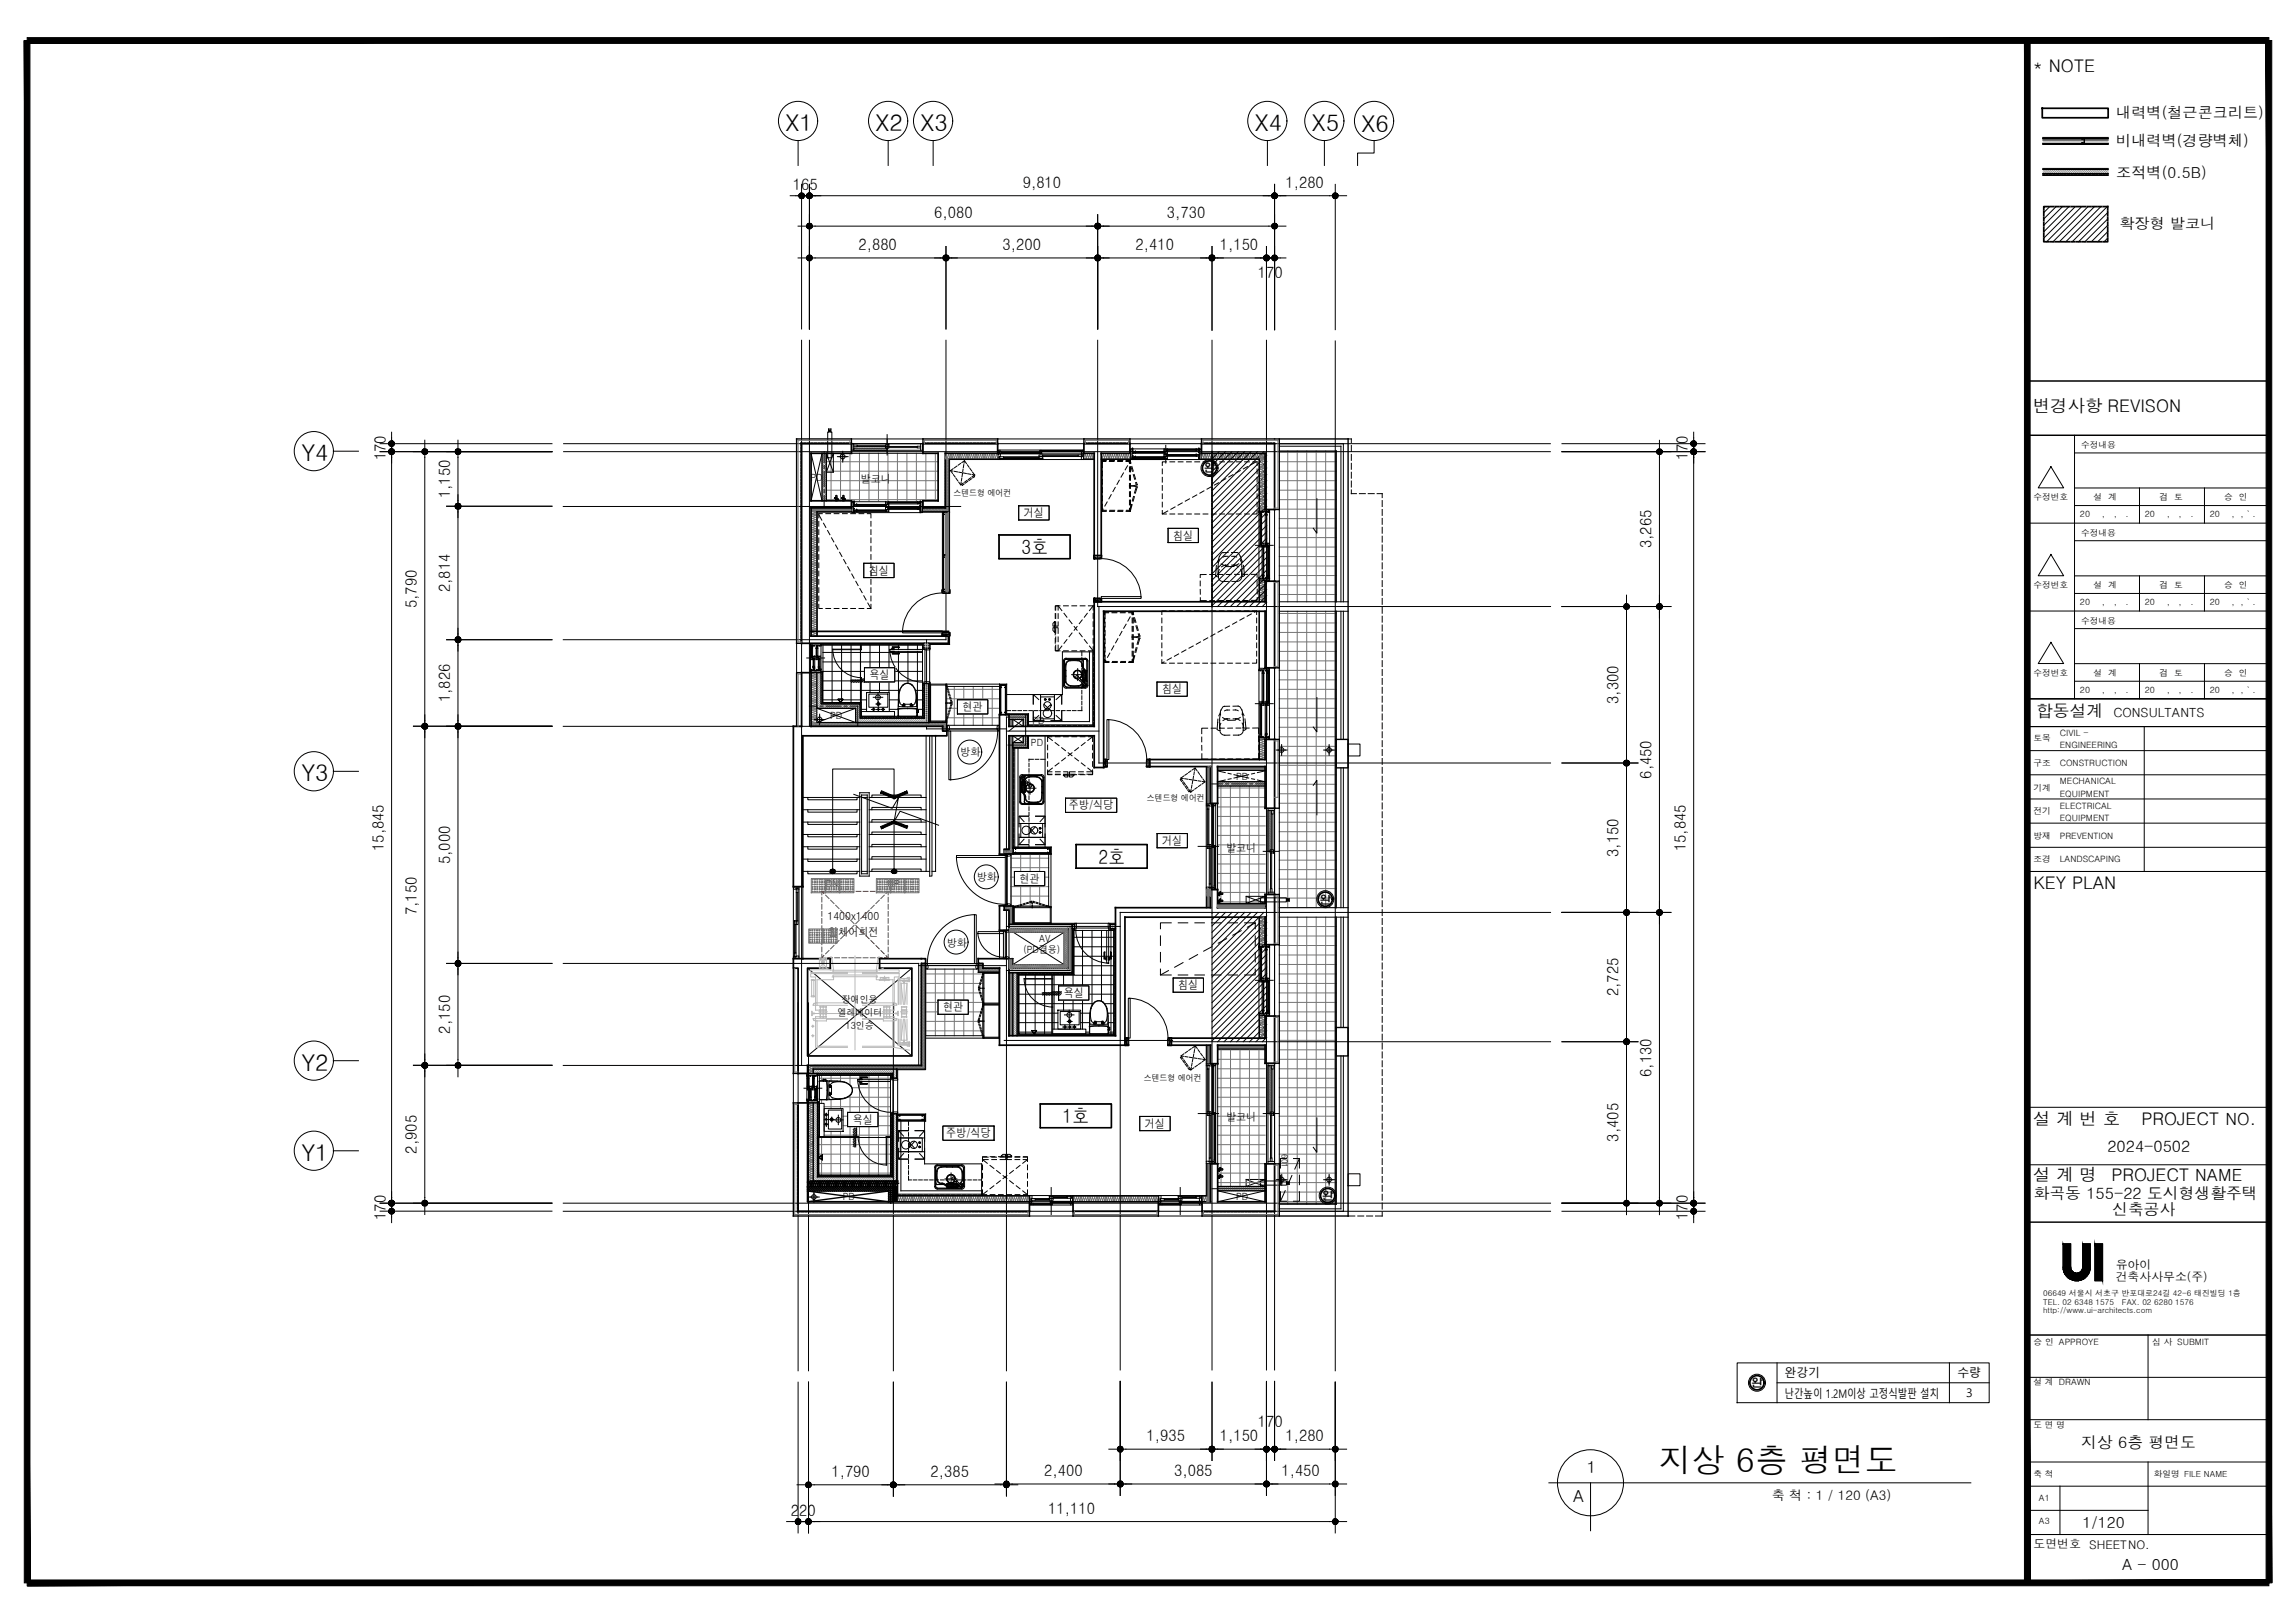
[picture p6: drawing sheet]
<svg xmlns="http://www.w3.org/2000/svg" width="420mm" height="297mm" viewBox="0 0 420 297" stroke-linecap="round" stroke-linejoin="round" font-family="sans-serif">
<defs><g id="words">
<text font-size="6" x="303.7" y="269.4">지상 6층 평면도</text>
<g font-size="4.2">
<text x="143.8" y="24">X1</text>
<text x="160.3" y="24">X2</text>
<text x="168.6" y="24">X3</text>
<text x="229.7" y="24">X4</text>
<text x="240.2" y="24">X5</text>
<text x="249.3" y="24.1">X6</text>
<text x="55.2" y="84.4">Y4</text>
<text x="55.2" y="143">Y3</text>
<text x="55.2" y="195.9">Y2</text>
<text x="55.2" y="212.4">Y1</text>
</g>
<g font-size="3.6">
<text x="187" y="101.4">3호</text>
<text x="201.1" y="158">2호</text>
<text x="194.5" y="205.5">1호</text>
</g>
<g font-size="3.2">
<text x="372.2" y="13.1">* NOTE</text>
<text x="372.2" y="75.4">변경사항 REVISON</text>
<text x="372.3" y="162.7">KEY PLAN</text>
<text x="372.2" y="205.9">설 계 번 호</text>
<text x="392" y="205.9">PROJECT NO.</text>
<text x="372.2" y="216.1">설 계 명</text>
<text x="386.5" y="216.1">PROJECT NAME</text>
</g>
<text font-size="3.1" x="372.8" y="131.3">합동설계</text>
<g font-size="3">
<text x="290.5" y="269.6">1</text>
<text x="288" y="274.9">A</text>
</g>
<g font-size="2.9">
<text x="145.2" y="34.8">165</text>
<text x="187.2" y="34.4">9,810</text>
<text x="235.3" y="34.4">1,280</text>
<text x="171" y="39.9">6,080</text>
<text x="213.6" y="39.9">3,730</text>
<text x="157.2" y="45.7">2,880</text>
<text x="183.6" y="45.7">3,200</text>
<text x="207.9" y="45.7">2,410</text>
<text x="223.3" y="45.7">1,150</text>
<text x="230.3" y="50.9">170</text>
<text x="70.7" y="84.3" transform="rotate(-90 70.7 84.3)">170</text>
<text x="309" y="84.3" transform="rotate(-90 309 84.3)">170</text>
<text x="82.4" y="91.2" transform="rotate(-90 82.4 91.2)">1,150</text>
<text x="302.4" y="100.4" transform="rotate(-90 302.4 100.4)">3,265</text>
<text x="76.3" y="111.3" transform="rotate(-90 76.3 111.3)">5,790</text>
<text x="82.4" y="108.4" transform="rotate(-90 82.4 108.4)">2,814</text>
<text x="82.4" y="128.6" transform="rotate(-90 82.4 128.6)">1,826</text>
<text x="296.3" y="128.8" transform="rotate(-90 296.3 128.8)">3,300</text>
<text x="302.4" y="142.5" transform="rotate(-90 302.4 142.5)">6,450</text>
<text x="70.3" y="155.8" transform="rotate(-90 70.3 155.8)">15,845</text>
<text x="308.6" y="155.8" transform="rotate(-90 308.6 155.8)">15,845</text>
<text x="82.4" y="158.2" transform="rotate(-90 82.4 158.2)">5,000</text>
<text x="296.3" y="156.9" transform="rotate(-90 296.3 156.9)">3,150</text>
<text x="76.3" y="167.5" transform="rotate(-90 76.3 167.5)">7,150</text>
<text x="296.3" y="182.3" transform="rotate(-90 296.3 182.3)">2,725</text>
<text x="82.4" y="189.2" transform="rotate(-90 82.4 189.2)">2,150</text>
<text x="302.4" y="197.1" transform="rotate(-90 302.4 197.1)">6,130</text>
<text x="296.3" y="208.9" transform="rotate(-90 296.3 208.9)">3,405</text>
<text x="76.3" y="211.1" transform="rotate(-90 76.3 211.1)">2,905</text>
<text x="385.8" y="210.8">2024-0502</text>
<text x="372.3" y="219.4">화곡동 155-22 도시형생활주택</text>
<text x="70.7" y="223.3" transform="rotate(-90 70.7 223.3)">170</text>
<text x="309" y="223.3" transform="rotate(-90 309 223.3)">170</text>
<text x="386.7" y="222.3">신축공사</text>
<text x="209.9" y="263.8">1,935</text>
<text x="223.3" y="263.8">1,150</text>
<text x="230.3" y="261.1">170</text>
<text x="235.3" y="263.8">1,280</text>
<text x="381" y="265.1">지상 6층 평면도</text>
<text x="152.2" y="270.3">1,790</text>
<text x="170.4" y="270.3">2,385</text>
<text x="191.2" y="270.2">2,400</text>
<text x="214.9" y="270.2">3,085</text>
<text x="234.6" y="270.2">1,450</text>
<text x="144.8" y="277.4">220</text>
<text x="191.9" y="277">11,110</text>
</g>
<g font-size="2.8">
<text x="387.4" y="21.7">내력벽(철근콘크리트)</text>
<text x="387.4" y="26.7">비내력벽(경량벽체)</text>
<text x="387.4" y="32.7">조적벽(0.5B)</text>
<text x="388" y="42">확장형 발코니</text>
<text x="381.3" y="279.7">1/120</text>
<text x="388.5" y="287.3">A - 000</text>
</g>
<text font-size="2.4" x="324.4" y="274.5">축 척 : 1 / 120 (A3)</text>
<text font-size="2.3" x="386.9" y="131.3">CONSULTANTS</text>
<g font-size="2.2">
<text x="187.4" y="94.6">거실</text>
<text x="214.8" y="98.8">침실</text>
<text x="159.1" y="105.2">침실</text>
<text x="159.2" y="124.3">욕실</text>
<text x="176.2" y="130.2">현관</text>
<text x="212.7" y="126.9">침실</text>
<text x="195.7" y="148.2">주방/식당</text>
<text x="212.8" y="154.6">거실</text>
<text x="186.6" y="161.6">현관</text>
<text x="172.7" y="185.1">현관</text>
<text x="194.7" y="182.5">욕실</text>
<text x="215.7" y="181.1">침실</text>
<text x="156.1" y="205.7">욕실</text>
<text x="173.2" y="208.2">주방/식당</text>
<text x="209.6" y="206.4">거실</text>
<text x="387.3" y="232.3">유아이</text>
<text x="387.3" y="234.4">건축사사무소(주)</text>
<text x="326.7" y="252">완강기</text>
<text x="326.7" y="255.8">난간높이 1.2M이상 고정식발판 설치</text>
<text x="358.4" y="252.1">수량</text>
<text x="359.9" y="255.7">3</text>
<text x="372.3" y="283.2">도면번호 SHEETNO.</text>
</g>
<g font-size="2.1">
<text x="157.6" y="88.5">발코니</text>
<text x="220.4" y="86.5">완</text>
<text x="175.8" y="138.4">방화</text>
<text x="224.5" y="156">발코니</text>
<text x="178.8" y="161.3">방화</text>
<text x="241.6" y="165.4">완</text>
<text x="151.5" y="168.4">1400x1400</text>
<text x="151.6" y="171.4">휠체어회전</text>
<text x="173.3" y="173.2">방화</text>
<text x="224.5" y="205.2">발코니</text>
<text x="242" y="219.6">완</text>
<text x="320.6" y="253.9">완</text>
</g>
<g font-size="1.8">
<text x="148.4" y="88">PD</text>
<text x="152" y="131.6">PD</text>
<text x="188.7" y="136.5">PD</text>
<text x="189" y="132.4">PD</text>
<text x="226.3" y="142.8">PD</text>
<text x="151.2" y="162.4">DN</text>
<text x="162.5" y="162.4">UP</text>
<text x="190.2" y="172.5">AV</text>
<text x="187.4" y="174.5">(PD겸용)</text>
<text x="153.4" y="185.9">엘레베이터</text>
<text x="154.1" y="183.6">장애인용</text>
<text x="154.8" y="188.2">13인승</text>
<text x="154.3" y="219.7">PD</text>
<text x="226.3" y="219.7">PD</text>
</g>
<g font-size="1.6">
<text x="381" y="82">수정내용</text>
<text x="174.6" y="90.8">스텐드형 에어컨</text>
<text x="372.3" y="91.6">수정번호</text>
<text x="380.8" y="94.6">20</text>
<text x="383.3" y="91.6">설 계</text>
<text x="384.8" y="94.6">,</text>
<text x="387" y="94.6">,</text>
<text x="389.2" y="94.6">.</text>
<text x="392.7" y="94.6">20</text>
<text x="395.4" y="91.6">검 토</text>
<text x="396.7" y="94.6">,</text>
<text x="398.9" y="94.6">,</text>
<text x="401.1" y="94.6">.</text>
<text x="404.6" y="94.6">20</text>
<text x="407.2" y="91.6">승 인</text>
<text x="408.5" y="94.6">, , ` .</text>
<text x="381" y="98.1">수정내용</text>
<text x="372.3" y="107.7">수정번호</text>
<text x="383.3" y="107.6">설 계</text>
<text x="395.4" y="107.6">검 토</text>
<text x="407.2" y="107.6">승 인</text>
<text x="380.8" y="110.7">20</text>
<text x="384.8" y="110.7">,</text>
<text x="387" y="110.7">,</text>
<text x="389.2" y="110.7">.</text>
<text x="392.7" y="110.7">20</text>
<text x="396.7" y="110.7">,</text>
<text x="398.9" y="110.7">,</text>
<text x="401.1" y="110.7">.</text>
<text x="404.6" y="110.7">20</text>
<text x="408.5" y="110.7">, , ` .</text>
<text x="381" y="114.2">수정내용</text>
<text x="372.3" y="123.7">수정번호</text>
<text x="383.3" y="123.7">설 계</text>
<text x="395.4" y="123.7">검 토</text>
<text x="407.2" y="123.7">승 인</text>
<text x="380.8" y="126.8">20</text>
<text x="384.8" y="126.8">,</text>
<text x="387" y="126.8">,</text>
<text x="389.2" y="126.8">.</text>
<text x="392.7" y="126.8">20</text>
<text x="396.7" y="126.8">,</text>
<text x="398.9" y="126.8">,</text>
<text x="401.1" y="126.8">.</text>
<text x="404.6" y="126.8">20</text>
<text x="408.5" y="126.8">, , ` .</text>
<text x="372.3" y="135.7">토목</text>
<text x="377.1" y="136.9">ENGINEERING</text>
<text x="377.1" y="134.7">CIVIL -</text>
<text x="372.3" y="140.2">구조</text>
<text x="377.1" y="140.2">CONSTRUCTION</text>
<text x="377.1" y="143.5">MECHANICAL</text>
<text x="210" y="146.6">스텐드형 에어컨</text>
<text x="372.3" y="149">전기</text>
<text x="372.3" y="144.7">기계</text>
<text x="377.1" y="148">ELECTRICAL</text>
<text x="377.1" y="145.8">EQUIPMENT</text>
<text x="372.3" y="153.6">방재</text>
<text x="377.1" y="150.2">EQUIPMENT</text>
<text x="377.1" y="153.6">PREVENTION</text>
<text x="372.3" y="157.8">조경</text>
<text x="377.1" y="157.8">LANDSCAPING</text>
<text x="209.4" y="197.9">스텐드형 에어컨</text>
<text x="234.6" y="211.3" transform="rotate(90 234.6 211.3)">601</text>
<text x="372.3" y="246.2">승 인 APPROYE</text>
<text x="394" y="246.2">심 사 SUBMIT</text>
<text x="372.3" y="253.5">설 계 DRAWN</text>
<text x="372.3" y="261.3">도 면 명</text>
<text x="372.3" y="270.3">축 척</text>
<text x="373.3" y="274.8">A1</text>
<text x="394.3" y="270.3">화일명 FILE NAME</text>
<text x="373.3" y="279">A3</text>
</g>
<g font-size="1.4">
<text x="374.1" y="237.2">06649 서울시 서초구 반포대로24길 42-6 태진빌딩 1층</text>
<text x="374.1" y="238.8">TEL. 02 6348 1575</text>
<text x="388.5" y="238.8">FAX. 02 6280 1576</text>
<text x="374.1" y="240.4">http://www.ui-architects.com</text>
</g>
</g></defs>
<!-- layer: 0 -->
<g fill="none" stroke="#979797" stroke-width=".18">
<path d="M374.1 31.5l.3 .3M374.1 31.1l.7 .7M374.4 31l.8 .8M374.8 31l.7 .8M375.1 31l.8 .8M375.5 31l.8 .8M375.9 31l.8 .8M376.3 31l.8 .8M376.7 31l.8 .8M377.1 31l.8 .8M377.5 31l.8 .8M377.9 31l.8 .8"/>
<path d="M378.3 31l.8 .8M378.7 31l.7 .8M379.1 31l.7 .8M379.4 31l.8 .8M379.8 31l.8 .8M380.2 31l.8 .8M380.6 31l.8 .8M381 31l.8 .8M381.4 31l.8 .8M381.8 31l.7 .8M382.2 31l.7 .8M382.5 31l.8 .8"/>
<path d="M382.9 31l.8 .8M383.3 31l.8 .8M383.7 31l.8 .8M384.1 31l.8 .8M384.5 31l.8 .8M384.9 31l.8 .8M385.3 31l.7 .7M385.7 31l.3 .3M150.8 83l-.3 .3M151.2 83l-.7 .7M151.3 83.3l-.8 .8M151.3 83.7l-.8 .8"/>
<path d="M151.3 84.1l-.8 .8M151.3 84.5l-.8 .7M151.3 84.9l-.8 .7M151.3 85.2l-.8 .8M151.3 85.6l-.8 .8M151.3 86l-.8 .8M151.3 86.4l-.8 .8M151.3 86.8l-.8 .8M151.3 87.2l-.8 .8M151.3 87.6l-.8 .8M151.3 88l-.8 .8M151.3 88.4l-.8 .7"/>
<path d="M151.3 88.8l-.8 .7M151.3 89.1l-.8 .8M151.3 89.5l-.8 .8M151.3 89.9l-.8 .8M151.3 90.3l-.8 .8M151.3 90.7l-.8 .8M151.3 91.1l-.6 .6M151.3 91.5l-.2 .2M169.5 117.7l-.3 .2M169.8 117.7l-.6 .6M170 117.9l-.6 .7M170 118.3l-.2 .3"/>
<path d="M149.6 123.1l-.1 .1M150.1 123.1l-.6 .5M150.3 123.2l-.8 .8M150.3 123.6l-.8 .8M150.3 124l-.8 .8M150.3 124.4l-.8 .8M150.3 124.8l-.8 .8M150.3 125.2l-.8 .8M150.3 125.6l-.8 .8M150.3 126l-.8 .7M150.3 126.4l-.8 .7M150.3 126.7l-.8 .8"/>
<path d="M150.3 127.1l-.8 .8M150.3 127.5l-.8 .8M150.3 127.9l-.8 .8M150.3 128.3l-.8 .8M150.3 128.7l-.8 .8M150.6 128.8l-.8 .8M150.9 128.8l-.7 .8M151.3 128.8l-.8 .8M151.7 128.8l-.8 .8M152.1 128.8l-.8 .8M152.5 128.8l-.8 .8M152.9 128.8l-.8 .8"/>
<path d="M153.3 128.8l-.8 .8M153.7 128.8l-.8 .8M154.1 128.8l-.8 .8M154.5 128.8l-.8 .8M154.8 128.8l-.7 .8M155.2 128.8l-.7 .8M155.6 128.8l-.8 .8M156 128.8l-.8 .8M156.4 128.8l-.8 .8M156.8 128.8l-.8 .8M157.2 128.8l-.8 .8M157.4 129l-.7 .8"/>
<path d="M157.4 129.4l-.7 .7M157.4 129.8l-.7 .7M157.4 130.1l-.7 .8M157.4 130.5l-.7 .8M157.4 130.9l-.7 .8M157.4 131.3l-.7 .8M157.7 131.5l-.8 .7M158.1 131.5l-.8 .7M158.5 131.5l-.8 .7M158.9 131.5l-.8 .7M159.2 131.5l-.7 .7M159.6 131.5l-.7 .7"/>
<path d="M160 131.5l-.8 .7M160.4 131.5l-.8 .7M160.8 131.5l-.8 .7M161.2 131.5l-.8 .7M161.6 131.5l-.8 .7M162 131.5l-.8 .7M162.4 131.5l-.8 .7M162.8 131.5l-.8 .7M163.2 131.5l-.8 .7M163.5 131.5l-.7 .7M163.9 131.5l-.7 .7M164.3 131.5l-.8 .7"/>
<path d="M164.7 131.5l-.8 .7M165.1 131.5l-.8 .7M165.5 131.5l-.8 .7M165.9 131.5l-.8 .7M166.3 131.5l-.8 .7M166.6 131.5l-.7 .7M167 131.5l-.7 .7M167.4 131.5l-.8 .7M167.8 131.5l-.8 .7M168.2 131.5l-.8 .7M168.6 131.5l-.8 .7M169 131.5l-.8 .7"/>
<path d="M169.5 125.1l-.3 .3M169.9 125.1l-.7 .6M170 125.4l-.8 .7M170 125.7l-.8 .8M170 126.1l-.8 .8M170 126.5l-.8 .8M170 126.9l-.8 .8M170 127.3l-.8 .8M170 127.7l-.8 .8M170 128.1l-.8 .8M170 128.5l-.8 .8M170 128.9l-.8 .8"/>
<path d="M170 129.3l-.8 .7M170 129.6l-.8 .8M170 130l-.8 .8M170 130.4l-.8 .8M170 130.8l-1.4 1.4M170 131.2l-1 1M170 131.6l-.6 .6M170 132l-.2 .2M185 130.8l-.3 .3M185.4 130.8l-.7 .7M185.7 135.9l-.3 .3M185.8 130.8l-.9 .9"/>
<path d="M186.1 135.9l-.7 .7M186.2 130.8l-.9 .9M186.5 135.9l-.8 .9M186.6 130.8l-.9 .9M186.9 135.9l-.9 .9M187 130.8l-.9 .9M187.3 135.9l-.9 .9M187.3 130.8l-.8 .9M187.4 134.7h-.1M187.7 130.8l-.8 .9M187.8 134.7l-.5 .4M188.1 134.7l-.8 .8"/>
<path d="M188.1 135.1l-.8 .8M188.1 135.5l-1.3 1.3M188.1 135.9l-.9 .9M188.1 136.3l-.5 .5M188.1 136.7l-.1 .1M188.1 130.8l-.8 .9M188.1 131.2l-.8 .8M188.1 131.6l-.8 .8M188.1 132l-.8 .8M188.1 132.4l-.5 .5M188.1 132.8l-.1 .1M223.1 143.1l-.2 .2"/>
<path d="M223.5 143.1l-.6 .6M223.9 143.1l-.8 .8M224.3 143.1l-.8 .8M224.7 143.1l-.8 .8M225.1 143.1l-.8 .8M225.5 143.1l-.8 .8M225.8 143.1l-.7 .8M226.3 143.1l-.8 .8M226.6 143.1l-.8 .8M227 143.1l-.8 .8M227.4 143.1l-.8 .8M227.8 143.1l-.8 .8"/>
<path d="M228.2 143.1l-.8 .8M228.6 143.1l-.8 .8M229 143.1l-.8 .8M229.4 143.1l-.8 .8M229.7 143.1l-.7 .8M230.1 143.1l-.7 .8M230.5 143.1l-.8 .8M230.9 143.1l-.8 .8M231.3 143.1l-.8 .8M231.6 143.2l-.7 .7M231.6 143.6l-.3 .3M185.4 179.9l.8 .8"/>
<path d="M185.4 179.5l.8 .8M185.4 179.2l.8 .7M185.4 178.8l.8 .7M185.4 178.4l.8 .8M185.5 178l.7 .8M185.8 178l.4 .4M196.3 169.7l.2 .3M196.3 169.4l.4 .4M196.5 169.2l.2 .2M203.2 169.7l.3 .3M203.2 169.3l.7 .7M203.5 169.2l.7 .7"/>
<path d="M203.9 169.2l.3 .3M148.9 196.1l.3 .4M148.9 195.8l.7 .7M149.2 195.7l.8 .8M149.6 195.7l.8 .8M150 195.7l.8 .8M150.4 195.7l.8 .8M150.8 195.7l.7 .8M151.2 195.7l.7 .8M151.5 195.7l.8 .8M151.9 195.7l.8 .8M152.3 195.7l.8 .8"/>
<path d="M152.7 195.7l.8 .8M153.1 195.7l.8 .8M153.5 195.7l.8 .8M153.9 195.7l.8 .8M154.3 195.7l.7 .8M154.7 195.7l.7 .8M155 195.7l.8 .8M155.4 195.7l.8 .8M155.8 195.7l.8 .8M156.2 195.7l.8 .8M156.6 195.7l.8 .8M157 195.7l.8 .8"/>
<path d="M157.4 195.7l.8 .8M157.8 195.7l.8 .8M158.2 195.7l.7 .8M158.6 195.7l.7 .8M158.9 195.7l.8 .8M159.3 195.7l.8 .8M159.7 195.7l.8 .8M160.1 195.7l.8 .8M160.5 195.7l.8 .8M160.9 195.7l.8 .8M161.3 195.7l.8 .8M161.7 195.7l.8 .8"/>
<path d="M162.1 195.7l.7 .8M162.5 195.7l.7 .8M162.8 195.7l1.4 1.3M163.2 195.7l1 .9M163.4 197l.3 .3M163.4 196.6l.7 .7M163.6 195.7l.6 .5M164 195.7l.2 .1M185.4 189.3l.3 .3M185.4 188.9l.7 .7M185.4 188.5l.8 .8M185.4 188.1l.8 .8"/>
<path d="M185.4 187.7l.8 .8M185.4 187.4l.8 .7M185.4 187l.8 .7M185.4 186.6l.8 .8M185.4 186.2l.8 .8M185.4 185.8l.8 .8M185.4 185.4l.8 .8M185.4 185l.8 .8M185.4 184.6l.8 .8M185.4 184.2l.8 .8M185.4 183.8l.8 .8M185.4 183.4l.8 .8"/>
<path d="M185.4 183.1l.8 .7M185.4 182.7l.8 .8M185.4 182.3l.8 .8M185.4 181.9l.8 .8M185.4 181.5l.8 .8M185.4 181.1l.8 .8M185.4 180.7l.8 .8M185.4 180.3l.8 .8M148.9 216l.1 .2M148.9 215.6l.5 .6M148.9 215.2l.9 1M148.9 214.8l1.3 1.4"/>
<path d="M148.9 214.5l.8 .8M148.9 214.1l.8 .7M148.9 213.7l.8 .8M148.9 213.3l.8 .8M148.9 212.9l.8 .8M148.9 212.5l.8 .8M148.9 212.1l.8 .8M148.9 211.7l.8 .8M148.9 211.3l.8 .8M148.9 211l.8 .7M148.9 210.6l.8 .7M148.9 210.2l.8 .8"/>
<path d="M148.9 209.8l.8 .8M148.9 209.4l.8 .8M148.9 209l.8 .8M148.9 208.6l.8 .8M148.9 208.2l.8 .8M148.9 207.8l.8 .8M148.9 207.4l.8 .8M148.9 207.1l.8 .7M148.9 206.7l.8 .7M148.9 206.3l.8 .8M148.9 205.9l.8 .8M148.9 205.5l.8 .8"/>
<path d="M148.9 205.1l.8 .8M148.9 204.7l.8 .8M148.9 204.3l.8 .8M148.9 203.9l.8 .8M148.9 203.5l.8 .8M148.9 203.2l.8 .7M148.9 202.8l.8 .7M148.9 202.4l.8 .8M148.9 202l.8 .8M149.1 201.9l.6 .5M149.5 201.9l.2 .1M149.8 215.4l.8 .8"/>
<path d="M150.2 215.4l.8 .8M150.6 215.4l.8 .8M151 215.4l.8 .8M151.4 215.4l.7 .8M151.8 215.4l.7 .8M152.1 215.4l.8 .8M152.5 215.4l.8 .8M152.9 215.4l.8 .8M153.3 215.4l.8 .8M153.7 215.4l.8 .8M154.1 215.4l.8 .8M154.5 215.4l.8 .8"/>
<path d="M154.9 215.4l.8 .8M155.3 215.4l.7 .8M155.7 215.4l.7 .8M156 215.4l.8 .8M156.4 215.4l.8 .8M156.8 215.4l.8 .8M157.2 215.4l.8 .8M157.6 215.4l.8 .8M158 215.4l.8 .8M158.4 215.4l.8 .8M158.8 215.4l.8 .8M159.2 215.4l.7 .8"/>
<path d="M159.6 215.4l.7 .8M159.9 215.4l.8 .8M160.3 215.4l.8 .8M160.7 215.4l.8 .8M161.1 215.4l.8 .8M161.5 215.4l.8 .8M161.9 215.4l.8 .8M162.3 215.4l.8 .8M162.7 215.4l.7 .8M163.1 215.4l.8 .8M163.4 215.3l.8 .8M163.4 214.9l.8 .8"/>
<path d="M163.4 214.5l.8 .8M163.4 214.2l.8 .7M163.4 213.7l.8 .8M163.4 213.4l.8 .8M163.4 213l.8 .7M163.4 212.6l.8 .8M163.4 212.2l.8 .8M163.4 211.8l.8 .8M163.4 211.4l.8 .8M163.4 211l.8 .8M163.4 210.6l.8 .8M163.4 210.3l.8 .7"/>
<path d="M163.4 209.9l.8 .7M163.4 209.5l.8 .8M163.4 209.1l.8 .8M163.4 208.7l.8 .8M163.4 208.3l.8 .8M163.4 207.9l.8 .8M163.4 207.5l.8 .8M163.4 207.1l.8 .8M163.4 206.7l.8 .8M163.4 206.3l.8 .8M163.4 206l.8 .7M163.4 205.6l.8 .8"/>
<path d="M163.4 205.2l.8 .8M163.4 204.8l.8 .8M163.4 204.4l.8 .8M163.4 204l.8 .8M163.6 203.8l.6 .6M164 203.8l.2 .2M223.1 217.2l-.2 .2M223.5 217.2l-.6 .5M223.9 217.2l-.8 .7M224.3 217.2l-.8 .7M224.7 217.2l-.8 .7M225.1 217.2l-.8 .7"/>
<path d="M225.5 217.2l-.8 .7M225.8 217.2l-.7 .7M226.3 217.2l-.8 .7M226.6 217.2l-.8 .7M227 217.2l-.8 .7M227.4 217.2l-.8 .7M227.8 217.2l-.8 .7M228.2 217.2l-.8 .7M228.6 217.2l-.8 .7M229 217.2l-.8 .7M229.4 217.2l-.8 .7M229.7 217.2l-.7 .7"/>
<path d="M230.1 217.2l-.7 .7M230.5 217.2l-.8 .7M230.9 217.2l-.8 .7M231.3 217.2l-.8 .7M231.6 217.3l-.7 .6M231.6 217.6l-.3 .3"/>
</g>
<!-- layer: A-INSUL -->
<g fill="none" stroke="#757575" stroke-width=".18">
<path d="M374 25.4l.1 .4 .1-.4v.4l.1-.4 .1 .4 .1-.4 .1 .4 .1-.4 .1 .4 .1-.4v.4l.1-.4 .1 .4 .1-.4 .1 .4 .1-.4 .1 .4 .1-.4v.4l.1-.4 .1 .4 .1-.4 .1 .4 .1-.4 .1 .4 .1-.4v.4l.1-.4 .1 .4 .1-.4 .1 .4 .1-.4 .1 .4v-.4l.1 .4 .1-.4 .1 .4 .1-.4 .1 .4 .1-.4v.4l.1-.4 .1 .4 .1-.4 .1 .4 .1-.4 .1 .4 .1-.4v.4l.1-.4 .1 .4 .1-.4 .1 .4 .1-.4 .1 .4 .1-.4v.4l.1-.4 .1 .4 .1-.4 .1 .4 .1-.4 .1 .4v-.4l.1 .4 .1-.4 .1 .4 .1-.4 .1 .4 .1-.4 .1 .4v-.4l.1 .4 .1-.4 .1 .4 .1-.4 .1 .4 .1-.4 .1 .4v-.4l.1 .4 .1-.4 .1 .4 .1-.4 .1 .4 .1-.4 .1 .4v-.4l.1 .4 .1-.4 .1 .4 .1-.4 .1 .4v-.4l.1 .4 .1-.4 .1 .4 .1-.4 .1 .4 .1-.4 .1 .4v-.4l.1 .4 .1-.4 .1 .4 .1-.4 .1 .4 .1-.4 .1 .4v-.4l.1 .4 .1-.4 .1 .4 .1-.4v.4l.1-.1 .1-.3v.4l.1-.4 .1 .4 .1-.1v-.3v.3h.2v-.3v.3l.1 .1v-.4l.2 .4v-.4l.1 .4 .1-.4 .1 .4 .1-.4 .1 .4v-.4l.1 .4 .1-.4 .1 .4 .1-.4 .1 .4 .1-.4M148.5 92.9l.1 .2-.1 .4 .2 .1 .1-.1-.1-.4 .1-.2 .1 .2-.1 .4 .1 .1 .2-.1-.2-.4 .2-.2 .1 .2-.1 .4 .1 .1 .1-.1-.1-.4 .2-.2 .1 .2-.1 .4 .1 .1 .1-.1-.1-.4 .1-.2 .2 .2-.2 .4 .2 .1 .1-.1-.1-.4 .1-.2 .1 .2-.1 .4 .2 .1 .1-.1-.1-.4 .1-.2 .1 .2-.1 .4 .1 .1 .2-.1-.2-.4 .2-.2 .1 .2-.1 .4 .1 .1 .1-.1-.1-.4 .1-.2 .2 .2-.2 .4 .2 .1 .1-.1-.1-.4 .1-.2 .1 .2-.1 .4 .2 .1 .1-.1-.1-.4 .1-.2 .1 .2-.1 .4 .1 .1 .2-.1-.2-.4 .2-.2 .1 .2-.1 .4 .1 .1 .1-.1-.1-.4 .1-.2 .2 .2-.1 .4 .1 .1 .1-.1-.1-.4 .1-.2 .2 .2-.2 .4 .2 .1 .1-.1-.1-.4 .1-.2 .1 .2-.1 .4 .1 .1 .2-.1-.2-.4 .2-.2 .1 .2-.1 .4 .1 .1 .2-.1-.2-.4 .2-.2 .1 .2-.1 .4 .1 .1 .1-.1v-.5l.2 .1-.2 .4 .2 .1 .1-.1-.1-.5 .2 .1-.1 .4 .1 .1 .2-.1-.1-.5 .2 .1-.1 .4 .1 .1 .2-.1-.1-.5 .2 .1-.1 .4 .1 .1 .1-.1v-.5l.2 .1-.1 .4 .1 .1 .1-.1v-.5l.1 .1-.1 .4 .2 .1 .1-.1-.1-.4 .1-.2 .1 .2-.1 .4 .1 .1 .2-.1-.2-.4 .3-.1-.1 .5 .1 .1 .1-.1-.1-.4 .2-.2 .1 .2-.1 .4 .1 .1 .1-.1-.1-.4 .1-.2 .2 .2-.2 .4 .2 .1M149.5 93.6l-.1 .2-.8-.1-.1 .2 .1 .2 .8-.2 .1 .2-.1 .1-.8-.1-.1 .2 .1 .2 .8-.2 .1 .2-.1 .2-.8-.2-.1 .2 .1 .2 .8-.2 .1 .2-.1 .2-.8-.2-.1 .2 .1 .2 .8-.2 .1 .2-.1 .2-.8-.2-.1 .2 .1 .2 .8-.2 .1 .2-.1 .2-.8-.2-.1 .2 .1 .2 .8-.1 .1 .1-.1 .2-.8-.1-.1 .2 .1 .1 .8-.1 .1 .2-.1 .2-.8-.2-.1 .2 .1 .2 .8-.2 .1 .2-.1 .2-.8-.2-.1 .2 .1 .2 .8-.2 .1 .2-.1 .2-.8-.2-.1 .2 .1 .2 .8-.2 .1 .2-.1 .2-.8-.2-.1 .2 .1 .2 .8-.1 .1 .1-.1 .2-.8-.2-.1 .2 .1 .2 .8-.1 .1 .1-.1 .2-.8-.1-.1 .2 .1 .1 .8-.1 .1 .2-.1 .2-.8-.2-.1 .2 .1 .1 .8-.1 .1 .2-.1 .2-.8-.2-.1 .2 .1 .2 .8-.2 .1 .2-.1 .2-.8-.2-.1 .2 .1 .2 .8-.2 .1 .2-.1 .2-.8-.2-.1 .2 .1 .2 .8-.2 .1 .2-.1 .2-.8-.2-.1 .2 .1 .2 .8-.1 .1 .1-.1 .2-.8-.1-.1 .2 .1 .1 .8-.1 .1 .2-.1 .2-.8-.2-.1 .2 .1 .2 .8-.2 .1 .2-.1 .2-.8-.2-.1 .2 .1 .2 .8-.2 .1 .2-.1 .2-.8-.2-.1 .2 .1 .2 .8-.2 .1 .2-.1 .2-.8-.2-.1 .2 .1 .2 .8-.2 .1 .2-.1 .2-.8-.1-.1 .1 .1 .2 .8-.2 .1 .2-.1 .2-.8-.1-.1 .2 .1 .1 .8-.1 .1 .2-.1 .2-.8-.2-.1 .2 .1 .2 .8-.2 .1 .2-.1 .2-.8-.2-.1 .2 .1 .2 .8-.2 .1 .2-.1 .2-.8-.2-.1 .2 .1 .2 .8-.2 .1 .2-.1 .2-.8-.2-.1 .2 .1 .2 .8-.2 .1 .2-.1 .2-.8-.1-.1 .1 .1 .2 .8-.1 .1 .1-.1 .2-.8-.1-.1 .1 .1 .2 .8-.1 .1 .2-.1 .2-.8-.2-.1 .2 .1 .2 .8-.2 .1 .2-.1 .2-.8-.2-.1 .2 .1 .2 .8-.2 .1 .2-.1 .2-.8-.2-.1 .2 .1 .2 .8-.2 .1 .2-.1 .2-.8-.2-.1 .2 .1 .2 .8-.2 .1 .2-.1 .2-.8-.1-.1 .1 .1 .2 .8-.1 .1 .2-.1 .1-.8-.1-.1 .1 .1 .2 .8-.1 .1 .2-.1 .1-.8-.1-.1 .2 .1 .2 .8-.2 .1 .2-.1 .2-.8-.2-.1 .2 .1 .2 .8-.2 .1 .2-.1 .2-.8-.2-.1 .2 .1 .2 .8-.2 .1 .2-.1 .2-.8-.2-.1 .2 .1 .2 .8-.2 .1 .2-.1 .2-.8-.1-.1 .1 .1 .2 .8-.1 .1 .2-.1 .1-.8-.1-.1 .1 .1 .2 .8-.1 .1 .2-.1 .1-.8-.1-.1 .2 .1 .2 .8-.2 .1 .2-.1 .2-.8-.2-.1 .2 .1 .2 .9-.1-.1 .3-.8-.2-.1 .2 .1 .2 .7-.2 .2 .1-.1 .3-.8-.2-.1 .2 .1 .2 .7-.2 .2 .1-.1 .3-.8-.2-.1 .2 .1 .2 .9-.1-.1 .3-.8-.1-.1 .2 .1 .1 .9-.1-.1 .3-.8-.1-.1 .2 .1 .2 .8-.2 .1 .3-.9-.1-.1 .2 .1 .2 .8-.2 .1 .2-.1 .2-.8-.2-.1 .2 .1 .2 .8-.2 .1 .2-.1 .2-.8-.2-.1 .2 .1 .2 .8-.2 .1 .2-.1 .2-.8-.2-.1 .2 .1 .2 .8-.1 .1 .1-.1 .2-.8-.1-.1 .2M169 93.1a.14 .14 0 0 1 .2-.2 .14 .14 0 0 1 .1 .2 .14 .14 0 0 1 .1-.2 .14 .14 0 0 1 .2 .2 .14 .14 0 0 1 .1-.2 .14 .14 0 0 1 .1 .2 .15 .15 0 0 1 .2-.2 .15 .15 0 0 1 .1 .2 .14 .14 0 0 1 .2-.2 .14 .14 0 0 1 .1 .2 .14 .14 0 0 1 .2-.2 .14 .14 0 0 1 .1 .2 .14 .14 0 0 1 .1-.2 .14 .14 0 0 1 .2 .2M169 93.1l.1 .4M169.2 93.5l-.2 .1M169.2 93.5a.14 .14 0 0 0 .1 .1 .14 .14 0 0 0 .1-.1M169.2 93.5l.1-.4 .1 .4M169.4 93.5a.14 .14 0 0 0 .2 .1 .14 .14 0 0 0 .1-.1M169.6 93.1l-.1 .4M169.6 93.1l.1 .4M169.7 93.5a.14 .14 0 0 0 .2 .1 .14 .14 0 0 0 .1-.1"/>
<path d="M169.8 93.1l-.1 .4M169.9 93.1l.1 .4M170 93.5a.14 .14 0 0 0 .1 .1 .14 .14 0 0 0 .2-.1M170.1 93.1l-.1 .4M170.2 93.1l.1 .4M170.3 93.5a.14 .14 0 0 0 .1 .1 .14 .14 0 0 0 .1-.1M170.4 93.1l-.1 .4M170.4 93.1l.1 .4M170.5 93.5a.14 .14 0 0 0 .2 .1 .14 .14 0 0 0 .1-.1M170.7 93.1l-.1 .4M170.7 93.1l.1 .4M171 93.1l-.1 .4"/>
<path d="M171 93.1a.14 .14 0 0 1 .1-.2 .14 .14 0 0 1 .1 .2M171 93.1l.1 .4a.14 .14 0 0 1-.1 .1 .14 .14 0 0 1-.2-.1M171.2 93.1l-.1 .4a.14 .14 0 0 0 .1 .1 .14 .14 0 0 0 .2-.1l-.1-.4M171.2 93.1a.14 .14 0 0 1 .2-.2 .14 .14 0 0 1 .1 .2M171.5 93.1l-.1 .4a.14 .14 0 0 0 .1 .1 .14 .14 0 0 0 .2-.1l-.2-.4M171.5 93.1a.14 .14 0 0 1 .2-.2 .14 .14 0 0 1 .1 .2M171.8 93.1l-.1 .4a.14 .14 0 0 0 .1 .1 .14 .14 0 0 0 .1-.1M171.8 93.1a.14 .14 0 0 1 .1-.2 .14 .14 0 0 1 .2 .2M171.8 93.1l.1 .4M171.9 93.5a.14 .14 0 0 0 .2 .1 .14 .14 0 0 0 .1-.1M172.1 93.1l-.1 .4M172.1 93.1l.1 .4"/>
<path d="M172.2 92.9l-.1 .2M172.2 93.5a.14 .14 0 0 0 .1 .1 .14 .14 0 0 0 .2-.1M172.2 92.9l.2 .2a.14 .14 0 0 1 .1-.2 .14 .14 0 0 1 .1 .2 .14 .14 0 0 1 .2-.2 .14 .14 0 0 1 .1 .2l.1-.2M172.3 93.1l-.1 .4M172.4 93.1l.1 .4M172.5 93.5a.14 .14 0 0 0 .1 .1 .14 .14 0 0 0 .2-.1M172.6 93.1l-.1 .4M172.7 93.1l.1 .4M172.8 93.5a.14 .14 0 0 0 .1 .1 .14 .14 0 0 0 .1-.1M172.8 93.5l.1-.4 .1 .4M173 84l.2 .1 .4-.1M173 84.8l.2 .2"/>
<path d="M173 92.9l.2 .1M173 93.4l.2 .2 .4-.1M173 83l.2 .1-.1 .7M173 83h.1M173.1 84h.1M173.1 92.9h.1M173.1 83.8a.2 .2 0 0 0 .2 .2 .2 .2 0 0 0 .2-.2l-.2-.6a.2 .2 0 0 1 .2-.2 .2 .2 0 0 1 .2 .2l-.2 .6a.2 .2 0 0 0 .2 .2 .2 .2 0 0 0 .2-.2M173.2 85a.14 .14 0 0 0-.2 .1 .14 .14 0 0 0 .2 .1M173.2 85.3a.14 .14 0 0 0-.2 .1 .14 .14 0 0 0 .2 .1M173.2 85.5a.14 .14 0 0 0-.2 .2 .14 .14 0 0 0 .2 .1M173.2 85.8a.14 .14 0 0 0-.2 .2 .14 .14 0 0 0 .2 .1M173.2 86.1a.14 .14 0 0 0-.2 .1 .14 .14 0 0 0 .2 .2"/>
<path d="M173.2 86.4a.14 .14 0 0 0-.2 .1 .14 .14 0 0 0 .2 .1M173.2 86.6a.14 .14 0 0 0-.2 .2 .14 .14 0 0 0 .2 .1M173.2 86.9a.14 .14 0 0 0-.2 .2 .14 .14 0 0 0 .2 .1M173.2 87.2a.14 .14 0 0 0-.2 .1 .14 .14 0 0 0 .2 .2M173.2 87.5a.14 .14 0 0 0-.2 .1 .14 .14 0 0 0 .2 .1M173.2 87.7a.14 .14 0 0 0-.2 .2 .14 .14 0 0 0 .2 .1l.4-.1M173.2 88.6a.14 .14 0 0 0-.2 .1 .14 .14 0 0 0 .2 .2M173.2 88.9a.14 .14 0 0 0-.2 .1 .14 .14 0 0 0 .2 .1M173.2 89.1a.14 .14 0 0 0-.2 .2 .14 .14 0 0 0 .2 .1M173.2 89.4a.14 .14 0 0 0-.2 .2 .14 .14 0 0 0 .2 .1M173.2 90a.14 .14 0 0 0-.2 .1 .14 .14 0 0 0 .2 .2M173.2 90.3a.14 .14 0 0 0-.2 .1 .14 .14 0 0 0 .2 .1"/>
<path d="M173.2 90.5a.14 .14 0 0 0-.2 .2 .14 .14 0 0 0 .2 .1M173.2 90.8a.14 .14 0 0 0-.2 .1 .14 .14 0 0 0 .2 .2M173.2 91.1a.14 .14 0 0 0-.2 .1 .14 .14 0 0 0 .2 .2M173.2 91.4a.14 .14 0 0 0-.2 .1 .14 .14 0 0 0 .2 .1M173.2 91.6a.14 .14 0 0 0-.2 .2 .14 .14 0 0 0 .2 .1M173.2 91.9a.14 .14 0 0 0-.2 .2 .14 .14 0 0 0 .2 .1l.4-.1M173.2 92.5a.14 .14 0 0 0-.2 .1 .14 .14 0 0 0 .2 .2M173.2 92.8l-.2 .1M173.2 93a.14 .14 0 0 0-.2 .2 .14 .14 0 0 0 .2 .1M173.2 93.3l-.2 .1M173.2 85l.4 .1M173.2 85.3l.4 .1-.4 .1"/>
<path d="M173.2 85.6l.4 .1-.4 .1M173.2 85.8l.4 .1-.4 .2M173.2 86.1l.4 .1-.4 .2M173.2 86.4l.4 .1M173.2 86.7l.4 .1M173.2 86.9l.4 .1M173.2 87.2l.4 .1M173.2 87.5l.4 .1M173.2 87.8l.4 .1M173.2 88.6l.4 .1M173.2 88.9l.4 .1M173.2 89.2l.4 .1"/>
<path d="M173.2 89.4l.4 .1M173.2 89.7l.4 .1-.4 .2M173.2 90l.4 .1-.4 .1M173.2 90.3l.4 .1-.4 .1M173.2 90.6l.4 .1M173.2 90.8l.4 .1M173.2 91.1l.4 .1M173.2 91.4l.4 .1M173.2 91.7l.4 .1M173.2 92l.4 .1M173.2 92.5l.4 .1M173.2 92.8l.4 .1"/>
<path d="M173.2 93.1l.4 .1M173.2 93.3l.4 .1M173.6 84a.14 .14 0 0 1 .2 .1 .14 .14 0 0 1-.2 .2 .14 .14 0 0 1 .2 .1 .14 .14 0 0 1-.2 .1 .14 .14 0 0 1 .2 .2 .14 .14 0 0 1-.2 .1M173.6 84.8a.14 .14 0 0 1 .2 .2 .14 .14 0 0 1-.2 .1 .14 .14 0 0 1 .2 .1 .14 .14 0 0 1-.2 .2 .14 .14 0 0 1 .2 .1 .14 .14 0 0 1-.2 .2 .14 .14 0 0 1 .2 .1 .14 .14 0 0 1-.2 .1 .14 .14 0 0 1 .2 .2 .14 .14 0 0 1-.2 .1 .14 .14 0 0 1 .2 .1 .14 .14 0 0 1-.2 .2 .14 .14 0 0 1 .2 .1 .14 .14 0 0 1-.2 .2 .15 .15 0 0 1 .2 .1 .15 .15 0 0 1-.2 .2 .14 .14 0 0 1 .2 .1 .14 .14 0 0 1-.2 .1 .14 .14 0 0 1 .2 .2 .14 .14 0 0 1-.2 .1 .14 .14 0 0 1 .2 .1 .14 .14 0 0 1-.2 .2 .14 .14 0 0 1 .2 .1 .14 .14 0 0 1-.2 .2 .14 .14 0 0 1 .2 .1 .14 .14 0 0 1-.2 .1 .14 .14 0 0 1 .2 .2 .14 .14 0 0 1-.2 .1M173.6 88.7a.14 .14 0 0 1 .2 .2 .14 .14 0 0 1-.2 .1M173.6 89a.14 .14 0 0 1 .2 .2 .14 .14 0 0 1-.2 .1 .14 .14 0 0 1 .2 .1 .14 .14 0 0 1-.2 .2 .14 .14 0 0 1 .2 .1 .14 .14 0 0 1-.2 .1 .14 .14 0 0 1 .2 .2 .14 .14 0 0 1-.2 .1 .14 .14 0 0 1 .2 .1 .14 .14 0 0 1-.2 .2 .14 .14 0 0 1 .2 .1 .14 .14 0 0 1-.2 .2 .14 .14 0 0 1 .2 .1 .14 .14 0 0 1-.2 .1 .14 .14 0 0 1 .2 .2 .14 .14 0 0 1-.2 .1M173.6 91.2a.14 .14 0 0 1 .2 .2 .14 .14 0 0 1-.2 .1M173.6 91.5a.14 .14 0 0 1 .2 .1 .14 .14 0 0 1-.2 .2M173.6 91.8a.14 .14 0 0 1 .2 .1 .14 .14 0 0 1-.2 .2M173.6 92.1a.14 .14 0 0 1 .2 .1 .14 .14 0 0 1-.2 .1M173.6 92.3a.14 .14 0 0 1 .2 .2 .14 .14 0 0 1-.2 .1M173.6 92.6a.14 .14 0 0 1 .2 .1 .14 .14 0 0 1-.2 .2"/>
<path d="M173.6 92.9a.14 .14 0 0 1 .2 .1 .14 .14 0 0 1-.2 .2M173.6 93.2a.14 .14 0 0 1 .2 .1 .14 .14 0 0 1-.2 .2l.1 .1M173.6 84.3l-.4-.1a.14 .14 0 0 0-.2 .1 .14 .14 0 0 0 .2 .1l.4-.1M173.6 84.5l-.4-.1a.14 .14 0 0 0-.2 .2 .14 .14 0 0 0 .2 .1l.4-.1M173.6 84.8l-.4-.1-.2 .1M173.6 88.2l-.4-.2a.14 .14 0 0 0-.2 .2 .14 .14 0 0 0 .2 .1l.4-.1M173.6 88.4l-.4-.1a.14 .14 0 0 0-.2 .2 .14 .14 0 0 0 .2 .1M173.6 89.6l-.4 .1a.14 .14 0 0 0-.2 .1 .14 .14 0 0 0 .2 .2M173.6 92.3l-.4-.1a.14 .14 0 0 0-.2 .1 .14 .14 0 0 0 .2 .2M173.6 84.9l-.4 .1M173.6 85.1l-.4 .1M173.6 86.5l-.4 .1"/>
<path d="M173.6 86.8l-.4 .1M173.6 87.1l-.4 .1M173.6 87.4l-.4 .1M173.6 87.6l-.4 .1M173.6 88.5l-.4 .1M173.6 88.8l-.4 .1M173.6 89l-.4 .1M173.6 89.3l-.4 .1M173.6 90.7l-.4 .1M173.6 91l-.4 .1M173.6 91.3l-.4 .1M173.6 91.5l-.4 .1"/>
<path d="M173.6 91.8l-.4 .1M173.6 92.4l-.4 .1M173.6 92.6l-.4 .1M173.6 92.9l-.4 .1M173.6 93.2l-.4 .1M173.6 93.7v.2h-.4h.4v.1h-.4l.4 .1v.1h-.4h.4v.2h-.4h.4v.1l-.4 .1h.4l-.4 .1 .4 .1-.4 .1 .4 .1-.4 .1 .4 .1-.4 .1h.4l-.4 .1 .4 .1-.4 .1 .4 .1-.4 .1h.4l-.4 .2h.4l-.4 .1 .4 .1-.4 .1 .4 .1-.4 .1h.4l-.4 .1 .4 .1-.4 .1 .4 .1-.4 .1 .4 .1-.4 .1h.4l-.4 .1 .4 .1-.4 .1 .4 .1-.4 .1 .4 .1-.4 .1h.4l-.4 .1 .4 .1-.4 .1 .4 .1-.4 .1 .4 .1-.4 .1h.4l-.4 .1 .4 .1-.4 .1 .4 .1-.4 .1 .4 .1h-.4l.4 .1-.4 .1 .4 .1-.4 .1 .4 .1-.4 .1 .4 .1h-.4l.4 .1-.4 .1 .4 .1-.4 .1 .4 .1-.4 .1h.4l-.4 .1 .4 .1-.4 .1 .4 .1-.4 .1 .4 .1-.4 .1h.4l-.4 .1 .4 .1-.4 .1 .4 .1-.4 .1 .4 .1h-.4l.4 .1-.4 .1 .4 .1-.4 .1 .4 .1-.4 .1 .4 .1h-.4l.4 .1-.4 .1 .4 .1-.4 .1 .4 .1-.4 .1 .4 .1h-.4l.4 .1-.4 .1 .4 .1-.4 .1 .4 .1-.4 .1 .4 .1h-.4l.4 .1-.4 .1 .4 .1-.4 .1 .4 .1h-.4l.4 .1-.4 .1 .4 .1-.4 .1 .4 .1-.4 .1 .4 .1h-.4l.4 .1-.4 .1 .4 .1-.4 .1 .4 .1-.4 .1 .4 .1h-.4l.4 .1-.4 .1 .4 .1-.4 .1 .4 .1-.4 .1 .4 .1h-.4l.4 .1-.4 .1 .4 .1-.4 .1 .4 .1h-.4l.4 .2h-.4l.4 .1-.4 .1 .4 .1-.4 .1 .4 .1h-.4l.4 .1-.4 .1 .4 .1-.4 .1 .4 .1-.4 .1M173.9 83.8l-.2-.6a.2 .2 0 0 1 .2-.2 .2 .2 0 0 1 .2 .2l-.2 .6M174.5 83.2a.2 .2 0 0 0-.2-.2 .2 .2 0 0 0-.2 .2l.2 .6a.2 .2 0 0 1-.2 .2 .2 .2 0 0 1-.2-.2M174.5 83.2l.2 .6a.2 .2 0 0 1-.2 .2 .2 .2 0 0 1-.2-.2l.2-.6a.2 .2 0 0 1 .2-.2 .2 .2 0 0 1 .2 .2l-.2 .6a.2 .2 0 0 0 .2 .2 .2 .2 0 0 0 .2-.2l-.1-.6a.2 .2 0 0 1 .1-.2 .2 .2 0 0 1 .2 .2M175.3 83.2l-.2 .6a.2 .2 0 0 0 .2 .2 .2 .2 0 0 0 .2-.2l-.1-.6M175.4 83.2a.2 .2 0 0 1 .1-.2 .2 .2 0 0 1 .2 .2l-.1 .6a.2 .2 0 0 0 .2 .2 .2 .2 0 0 0 .1-.2M175.8 83h.3l.1 .1-.2 .7z"/>
<path d="M176 83.8a.21 .21 0 0 0 .2 .2 .21 .21 0 0 0 .2-.2 .2 .2 0 0 0 .2 .2 .2 .2 0 0 0 .2-.2M176.4 83.8l-.2-.6a.2 .2 0 0 1 .2-.2 .2 .2 0 0 1 .2 .2l-.2 .6M176.6 83h.3l.1 .1-.2 .7zM176.8 83.8a.2 .2 0 0 0 .2 .2 .2 .2 0 0 0 .2-.2M177.2 83.8l-.2-.6a.2 .2 0 0 1 .2-.2 .2 .2 0 0 1 .2 .2l-.2 .6M177.2 83.8a.2 .2 0 0 0 .2 .2 .2 .2 0 0 0 .2-.2l-.2-.6a.2 .2 0 0 1 .2-.2 .2 .2 0 0 1 .2 .2l-.1 .6a.2 .2 0 0 0 .2 .2 .2 .2 0 0 0 .1-.2M177.9 83.2a.2 .2 0 0 1 .1-.2 .2 .2 0 0 1 .2 .2l-.1 .6M177.9 83.2l.1 .6M178.7 83.2a.2 .2 0 0 0-.2-.2 .2 .2 0 0 0-.2 .2l.2 .6a.2 .2 0 0 1-.2 .2 .2 .2 0 0 1-.2-.2M178.7 83.2l.2 .6a.2 .2 0 0 1-.2 .2 .2 .2 0 0 1-.2-.2l.2-.6a.21 .21 0 0 1 .2-.2 .21 .21 0 0 1 .2 .2 .2 .2 0 0 1 .2-.2 .2 .2 0 0 1 .2 .2M179.1 83.2l-.2 .6a.2 .2 0 0 0 .2 .2 .2 .2 0 0 0 .2-.2l-.2-.6M179.5 83.2l-.2 .6a.2 .2 0 0 0 .2 .2 .2 .2 0 0 0 .2-.2l-.2-.6"/>
<path d="M179.5 83.2a.2 .2 0 0 1 .2-.2 .2 .2 0 0 1 .2 .2l-.2 .6a.2 .2 0 0 0 .2 .2 .2 .2 0 0 0 .2-.2M180.5 83.8l-.1-.6a.2 .2 0 0 1 .2-.2 .2 .2 0 0 1 .2 .2l-.2 .6M180.9 83.8a.2 .2 0 0 1-.1 .2 .2 .2 0 0 1-.2-.2 .21 .21 0 0 1-.2 .2 .21 .21 0 0 1-.2-.2l-.2-.6a.2 .2 0 0 1 .2-.2 .2 .2 0 0 1 .1 .2l-.1 .6M181 83.8l.2-.6a.19 .19 0 0 0-.2-.2 .19 .19 0 0 0-.2 .2l.2 .7 .2 .1M181.6 83.2a.2 .2 0 0 0-.2-.2 .2 .2 0 0 0-.2 .2l.2 .6-.2 .2M181.6 83.2l-.2 .6a.2 .2 0 0 0 .2 .2 .2 .2 0 0 0 .2-.2M181.6 83.2a.21 .21 0 0 1 .2-.2 .21 .21 0 0 1 .2 .2 .2 .2 0 0 1 .2-.2 .2 .2 0 0 1 .2 .2M181.6 83.2l.2 .6M182 83.2l-.2 .6M182.1 83.2l.1 .6a.21 .21 0 0 1-.2 .2 .21 .21 0 0 1-.2-.2M182.4 83.2l.2 .6a.2 .2 0 0 1-.2 .2 .2 .2 0 0 1-.2-.2zM182.6 83l-.2 .2"/>
<path d="M182.6 83h.1M198.4 83l.2 .1-.1 .8 .1 .1 .2-.1-.1-.7 .1-.2 .3 .1-.2 .8 .2 .1 .2-.1-.1-.9 .3 .1-.2 .8 .2 .1 .2-.1-.1-.9 .3 .1-.2 .8 .2 .1 .2-.1-.2-.8 .3-.1-.1 .9 .2 .1M206.8 83l-.2 .1 .2 .8-.2 .1-.2-.1 .1-.8-.1-.1-.2 .1 .1 .8-.1 .1-.2-.1 .1-.8-.1-.1-.2 .1 .1 .8-.2 .1-.2-.1 .2-.8-.2-.1-.2 .1 .2 .8-.2 .1-.2-.1 .2-.8-.2-.1-.2 .1 .2 .8-.2 .1-.2-.1 .2-.8-.2-.1-.2 .1 .2 .8-.2 .1-.2-.1 .2-.8-.2-.1-.2 .1 .1 .9-.3-.1 .1-.8-.1-.1-.2 .1 .1 .9-.3-.1 .1-.8-.1-.1-.2 .1 .1 .6-.1 .3-.2-.1 .1-.8-.2-.1-.2 .1 .1 .9-.3-.1 .2-.8-.2-.1-.2 .1 .1 .9-.3-.1 .2-.8-.2-.1-.2 .1 .2 .8-.3 .1 .1-.9-.2-.1-.2 .1 .2 .6-.2 .3M206.9 83.8v.2M206.9 83.4v.4M207.2 83.7v.2M219.8 83l.1 .2M219.9 83.2v.2M220 83l.2 .1-.2 .8 .2 .1 .2-.1-.2-.8 .2-.1 .2 .1-.2 .8 .2 .1 .2-.1-.2-.8 .2-.1 .2 .1-.2 .8 .2 .1 .2-.1-.2-.7 .2-.2 .2 .1-.2 .8 .2 .1 .2-.1-.2-.8 .2-.1 .2 .1-.1 .8 .1 .1 .2-.1-.1-.8 .2-.1 .2 .1-.2 .8 .2 .1 .2-.1-.2-.8 .2-.1 .2 .1-.2 .8 .2 .1 .2-.1-.2-.8 .2-.1 .2 .1-.2 .8 .2 .1 .2-.1-.2-.8 .2-.1 .2 .1-.2 .8 .2 .1 .2-.1-.2-.8 .2-.1 .2 .1-.1 .8 .1 .1 .2-.1-.2-.8 .2-.1 .2 .1-.1 .8 .1 .1 .2-.1-.1-.8 .2-.1 .1 .1-.1 .8 .2 .1 .2-.1-.2-.8 .2-.1 .2 .1-.2 .6 .2 .3 .2-.1-.2-.8 .2-.1 .2 .1-.2 .8 .2 .1 .2-.1-.2-.8 .2-.1 .2 .1-.2 .8 .2 .1 .2-.1-.2-.8 .2-.1 .2 .1-.1 .8 .1 .1 .2-.1-.1-.8 .1-.1 .2 .1-.1 .8 .1 .1 .2-.1-.1-.8 .2-.1 .1 .1-.1 .8 .2 .1 .2-.1-.2-.8 .2-.1 .2 .1-.2 .8 .2 .1 .2-.1-.2-.8 .2-.1 .2 .1-.2 .8 .2 .1 .2-.1-.2-.8 .2-.1 .2 .1-.2 .8 .2 .1 .2-.1-.2-.8 .2-.1 .2 .1-.2 .8 .2 .1 .2-.1-.1-.8 .2-.1 .1 .1-.1 .8 .1 .1 .2-.1-.1-.8 .2-.1 .1 .1-.1 .6 .1 .3 .3-.1-.2-.8 .2-.1 .2 .1-.1 .9 .3-.1-.2-.8 .2-.1 .2 .1-.1 .9 .3-.1-.2-.8 .2-.1 .2 .1-.2 .6 .1 .3 .3-.1-.2-.8 .2-.1 .2 .1-.2 .8 .2 .1 .2-.1M231.6 83l-.1 .1-.8-.1-.1 .2 .1 .2 .8-.2 .1 .2-.1 .2-.8-.2-.1 .2 .1 .2 .8-.2 .1 .2-.1 .2-.8-.2-.1 .2 .1 .2 .8-.2 .1 .2-.1 .2-.8-.2-.1 .2 .1 .2 .8-.2 .1 .2-.1 .2-.8-.1-.1 .1 .1 .2 .8-.1 .1 .2-.1 .1-.8-.1-.1 .2 .1 .2 .8-.2 .1 .2-.1 .1-.8-.1-.1 .2 .1 .2 .8-.2 .1 .2-.1 .2-.8-.2-.1 .2 .1 .2 .8-.2 .1 .2-.1 .2-.8-.2-.1 .2 .1 .2 .8-.2 .1 .2-.1 .2-.8-.2-.1 .2 .1 .2 .8-.2 .1 .2-.1 .2-.8-.1-.1 .1 .1 .2 .8-.1 .1 .2-.1 .1-.8-.1-.1 .2 .1 .2 .8-.2 .1 .2-.1 .2-.8-.2-.1 .2 .1 .2 .8-.2 .1 .2-.1 .2-.8-.2-.1 .2 .1 .2 .8-.2 .1 .2-.1 .2-.8-.2-.1 .2 .1 .2 .8-.2 .1 .2-.1 .2-.9-.1 .1 .3 .8-.1 .1 .1-.1 .2-.7-.2-.2 .1 .1 .3 .8-.1 .1 .2-.1 .1-.7-.1-.2 .1 .1 .3 .8-.2 .1 .2-.1 .2-.9-.1 .1 .3 .8-.2 .1 .2-.1 .2-.8-.2-.1 .2 .1 .2 .8-.2 .1 .2-.1 .2-.8-.2-.1 .3 .2 .1 .7-.2 .1 .2-.1 .2-.8-.2-.1 .2 .1 .2 .8-.1 .1 .1-.1 .2-.8-.2-.1 .2 .1 .2 .8-.1 .1 .1-.1 .2-.8-.1-.1 .2 .1 .1 .8-.1 .1 .2-.1 .2-.8-.2-.1 .2M231.6 106.4l-.1 .2-.7-.2-.2 .2 .1 .2 .8-.2 .1 .2-.1 .2-.8-.2-.1 .2 .1 .2 .8-.2 .1 .2-.1 .2-.9-.1 .1 .3 .8-.2 .1 .2-.1 .2-.9-.1 .1 .3 .8-.1 .1 .1-.1 .2-.7-.2-.2 .1 .1 .3 .8-.1 .1 .1-.1 .2-.7-.1h-.2l.1 .3 .8-.1 .1 .2-.1 .2-.9-.1 .1 .2 .8-.1 .1 .2-.1 .2-.8-.2-.1 .3 .9-.1 .1 .2-.1 .2-.8-.2-.1 .2 .1 .2 .8-.2 .1 .2M148.5 123.1l.2 .2"/>
<path d="M148.5 123.9l.1 .2 .7-.1a.19 .19 0 0 1 .2 .1 .19 .19 0 0 1-.2 .2l-.6-.2M148.5 123.1h.1M148.5 132.4a.14 .14 0 0 1 .2-.2 .14 .14 0 0 1 .1 .2M148.5 132.4l.2 .4M148.7 132.7l-.2 .2M148.7 132.7a.14 .14 0 0 0 .1 .2 .14 .14 0 0 0 .1-.2M148.7 123.3a.2 .2 0 0 0-.2 .2 .2 .2 0 0 0 .2 .2M148.7 123.7l-.2 .2M148.7 124.1a.2 .2 0 0 0-.2 .2 .2 .2 0 0 0 .2 .2l.6-.1a.2 .2 0 0 1 .2 .2 .2 .2 0 0 1-.2 .1l-.6-.1M148.7 124.6a.2 .2 0 0 0-.2 .2 .2 .2 0 0 0 .2 .1l.6-.1a.2 .2 0 0 1 .2 .2 .2 .2 0 0 1-.2 .2 .21 .21 0 0 1 .2 .2 .21 .21 0 0 1-.2 .2M148.7 125a.2 .2 0 0 0-.2 .2 .2 .2 0 0 0 .2 .2l.6-.2M148.7 125.4a.2 .2 0 0 0-.2 .2 .2 .2 0 0 0 .2 .2l.6-.2"/>
<path d="M148.7 125.8a.2 .2 0 0 0-.2 .2 .2 .2 0 0 0 .2 .2l.6-.2M148.7 126.2a.2 .2 0 0 0-.2 .2 .2 .2 0 0 0 .2 .2l.6-.1M148.7 126.6a.2 .2 0 0 0-.2 .2 .2 .2 0 0 0 .2 .2l.6-.1M148.7 127.1a.2 .2 0 0 0-.2 .2 .2 .2 0 0 0 .2 .1M148.7 127.5a.2 .2 0 0 0-.2 .2 .2 .2 0 0 0 .2 .2M148.7 127.9a.2 .2 0 0 0-.2 .2 .2 .2 0 0 0 .2 .2M148.7 128.3a.2 .2 0 0 0-.2 .2 .2 .2 0 0 0 .2 .2l.6-.2a.2 .2 0 0 1 .2 .2 .2 .2 0 0 1-.2 .2M148.7 128.7a.2 .2 0 0 0-.2 .2 .2 .2 0 0 0 .2 .2l.6-.1M148.7 129.2a.2 .2 0 0 0-.2 .1 .2 .2 0 0 0 .2 .2l.6-.1M148.7 129.6a.2 .2 0 0 0-.2 .1 .2 .2 0 0 0 .2 .2l.6-.1M148.7 130a.2 .2 0 0 0-.2 .2 .2 .2 0 0 0 .2 .2l.6-.2a.2 .2 0 0 1 .2 .2 .2 .2 0 0 1-.2 .2M148.7 130.4a.2 .2 0 0 0-.2 .2 .2 .2 0 0 0 .2 .2"/>
<path d="M148.7 130.8a.2 .2 0 0 0-.2 .2 .2 .2 0 0 0 .2 .2M148.7 131.2a.2 .2 0 0 0-.2 .2 .2 .2 0 0 0 .2 .2l.6-.1M148.7 131.7a.2 .2 0 0 0-.2 .1 .2 .2 0 0 0 .2 .2l.6-.1M148.7 123.3l.6-.2a.2 .2 0 0 1 .2 .2 .2 .2 0 0 1-.2 .2zM148.7 123.7l.6-.2a.2 .2 0 0 1 .2 .2 .2 .2 0 0 1-.2 .2l-.6-.2M148.7 127.5l.6-.2a.2 .2 0 0 1 .2 .2 .2 .2 0 0 1-.2 .2l-.6-.2M148.7 127.9l.6-.2a.2 .2 0 0 1 .2 .2 .2 .2 0 0 1-.2 .2l-.6-.2M148.7 128.3l.6-.2a.2 .2 0 0 1 .2 .2 .2 .2 0 0 1-.2 .2l-.6-.2M148.7 128.7l.6 .2a.2 .2 0 0 1 .2 .2 .2 .2 0 0 1-.2 .2 .21 .21 0 0 1 .2 .2 .21 .21 0 0 1-.2 .2M148.7 129.6l.6 .2a.2 .2 0 0 1 .2 .2 .2 .2 0 0 1-.2 .2l-.6-.2M148.7 125l.6 .1M148.7 125.4l.6 .2"/>
<path d="M148.7 125.8l.6 .2M148.7 126.2l.6 .2M148.7 126.7l.6 .1M148.7 129.2l.6 .1M148.7 130.4l.6 .2M148.7 130.8l.6 .2M148.7 131.7l.6 .1M148.8 132.4l-.1 .4M148.8 132.4a.14 .14 0 0 1 .1-.2 .14 .14 0 0 1 .2 .2M148.8 132.4l.1 .4M149 132.7a.14 .14 0 0 0 .1 .2 .14 .14 0 0 0 .1-.2M149.1 132.4l-.1 .4"/>
<path d="M149.1 132.4a.14 .14 0 0 1 .1-.2 .14 .14 0 0 1 .1 .2l-.1 .4M149.1 132.4l.1 .4M149.2 132.7a.14 .14 0 0 0 .2 .2 .14 .14 0 0 0 .1-.2M149.3 125.6a.2 .2 0 0 1 .2 .2 .2 .2 0 0 1-.2 .2M149.3 126a.2 .2 0 0 1 .2 .2 .2 .2 0 0 1-.2 .2M149.3 126.4a.2 .2 0 0 1 .2 .2 .2 .2 0 0 1-.2 .2M149.3 126.8a.2 .2 0 0 1 .2 .2 .2 .2 0 0 1-.2 .2l-.6-.1M149.3 130.6a.2 .2 0 0 1 .2 .2 .2 .2 0 0 1-.2 .2M149.3 131a.2 .2 0 0 1 .2 .2 .2 .2 0 0 1-.2 .2M149.3 131.4a.2 .2 0 0 1 .2 .2 .2 .2 0 0 1-.2 .2M149.3 131.8l.2 .1-.1 .3M149.3 130.6l-.6 .2"/>
<path d="M149.3 131l-.6 .2 .6 .2M149.5 132.7a.14 .14 0 0 0 .1 .2 .14 .14 0 0 0 .2-.2M149.6 132.4l-.1 .4M149.6 132.4a.14 .14 0 0 0-.1-.2 .14 .14 0 0 0-.1 .2l.1 .4M149.7 132.4a.14 .14 0 0 1 .1-.2 .14 .14 0 0 1 .1 .2M149.7 132.4l.1 .4M149.8 132.7a.14 .14 0 0 0 .1 .2 .14 .14 0 0 0 .1-.2M149.9 132.4l-.1 .4M149.9 132.4a.14 .14 0 0 1 .2-.2 .14 .14 0 0 1 .1 .2M149.9 132.4l.2 .4M150.1 132.7a.14 .14 0 0 0 .1 .2 .14 .14 0 0 0 .1-.2M150.2 132.4l-.1 .4"/>
<path d="M150.2 132.4a.14 .14 0 0 1 .1-.2 .14 .14 0 0 1 .2 .2M150.2 132.4l.1 .4M150.4 132.7a.14 .14 0 0 0 .1 .2 .14 .14 0 0 0 .1-.2 .14 .14 0 0 0 .2 .2 .14 .14 0 0 0 .1-.2 .14 .14 0 0 0 .1 .2 .14 .14 0 0 0 .2-.2 .14 .14 0 0 0 .1 .2 .14 .14 0 0 0 .2-.2 .14 .14 0 0 0 .1 .2 .14 .14 0 0 0 .1-.2 .14 .14 0 0 0 .2 .2 .14 .14 0 0 0 .1-.2 .14 .14 0 0 0 .1 .2 .14 .14 0 0 0 .2-.2 .14 .14 0 0 0 .1 .2 .14 .14 0 0 0 .1-.2M150.5 132.4l-.1 .4M150.5 132.4a.14 .14 0 0 1 .1-.2 .14 .14 0 0 1 .1 .2M150.5 132.4l.1 .4M150.7 132.4l-.1 .4M150.8 132.4a.14 .14 0 0 1 .1-.2 .14 .14 0 0 1 .1 .2M150.8 132.4l.1 .4M151 132.4l-.1 .4M151 132.4a.14 .14 0 0 1 .2-.2 .14 .14 0 0 1 .1 .2M151.1 132.4l.1 .4 .1-.4"/>
<path d="M151.3 132.4a.14 .14 0 0 1 .1-.2 .14 .14 0 0 1 .2 .2M151.3 132.4l.2 .4 .1-.4M151.6 132.4a.14 .14 0 0 1 .1-.2 .14 .14 0 0 1 .2 .2M151.6 132.4l.1 .4 .1-.4M151.9 132.4a.14 .14 0 0 1 .1-.2 .14 .14 0 0 1 .1 .2M151.9 132.4l.1 .4M152.1 132.4l-.1 .4M152.2 132.4a.14 .14 0 0 1 .1-.2 .14 .14 0 0 1 .1 .2M152.2 132.4l.1 .4M152.4 132.4l-.1 .4M152.4 132.4a.14 .14 0 0 1 .2-.2 .14 .14 0 0 1 .1 .2M152.4 132.4l.1 .4"/>
<path d="M152.6 132.7a.14 .14 0 0 0 .1 .2 .14 .14 0 0 0 .1-.2M152.7 132.4l-.1 .4M152.7 132.4a.14 .14 0 0 1 .1-.2 .14 .14 0 0 1 .2 .2M152.7 132.4l.1 .4M152.9 132.7a.14 .14 0 0 0 .1 .2 .14 .14 0 0 0 .1-.2M153 132.4l-.1 .4M153 132.4a.14 .14 0 0 1 .1-.2 .14 .14 0 0 1 .1 .2M153 132.4l.1 .4M153.1 132.7a.14 .14 0 0 0 .2 .2 .14 .14 0 0 0 .1-.2M153.2 132.4l-.1 .4M153.3 132.4a.14 .14 0 0 1 .1-.2 .14 .14 0 0 1 .1 .2l-.1 .4-.1-.4M153.4 132.7a.14 .14 0 0 0 .1 .2 .14 .14 0 0 0 .2-.2"/>
<path d="M153.7 132.7a.14 .14 0 0 0 .1 .2 .14 .14 0 0 0 .1-.2M153.8 132.4a.14 .14 0 0 0-.1-.2 .14 .14 0 0 0-.2 .2l.2 .4 .1-.4M153.8 132.4a.14 .14 0 0 1 .2-.2 .14 .14 0 0 1 .1 .2M153.8 132.4l.2 .4 .1-.4M154 132.7a.14 .14 0 0 0 .1 .2 .14 .14 0 0 0 .1-.2M154.1 132.4a.14 .14 0 0 1 .1-.2 .14 .14 0 0 1 .2 .2M154.1 132.4l.2 .4 .1-.4M154.2 132.7a.14 .14 0 0 0 .2 .2 .14 .14 0 0 0 .1-.2M154.4 132.4a.14 .14 0 0 1 .1-.2 .14 .14 0 0 1 .1 .2M154.4 132.4l.1 .4 .1-.4M154.5 132.7a.14 .14 0 0 0 .1 .2 .14 .14 0 0 0 .2-.2M154.7 132.4a.14 .14 0 0 1 .1-.2 .14 .14 0 0 1 .1 .2"/>
<path d="M154.7 132.4l.1 .4 .1-.4M154.8 132.7a.14 .14 0 0 0 .1 .2 .14 .14 0 0 0 .2-.2 .14 .14 0 0 0 .1 .2 .14 .14 0 0 0 .1-.2 .14 .14 0 0 0 .2 .2 .14 .14 0 0 0 .1-.2 .14 .14 0 0 0 .2 .2 .14 .14 0 0 0 .1-.2 .14 .14 0 0 0 .1 .2 .14 .14 0 0 0 .2-.2 .14 .14 0 0 0 .1 .2 .14 .14 0 0 0 .1-.2 .14 .14 0 0 0 .2 .2 .14 .14 0 0 0 .1-.2M154.9 132.4a.14 .14 0 0 1 .2-.2 .14 .14 0 0 1 .1 .2M154.9 132.4l.1 .4M155.2 132.4l-.1 .4M155.2 132.4a.14 .14 0 0 1 .1-.2 .14 .14 0 0 1 .2 .2M155.2 132.4l.1 .4M155.5 132.4l-.1 .4M155.5 132.4a.14 .14 0 0 1 .1-.2 .14 .14 0 0 1 .1 .2M155.5 132.4l.1 .4M155.7 132.4l-.1 .4M155.8 132.4a.14 .14 0 0 1 .1-.2 .14 .14 0 0 1 .1 .2"/>
<path d="M155.8 132.4l.1 .4M156 132.4l-.1 .4M156 132.4a.14 .14 0 0 1 .2-.2 .14 .14 0 0 1 .1 .2M156.1 132.4l.1 .4M156.3 132.4l-.1 .4M156.3 132.4a.14 .14 0 0 1 .2-.2 .14 .14 0 0 1 .1 .2M156.3 132.4l.1 .4M156.6 132.4l-.1 .4M156.6 132.4a.14 .14 0 0 1 .1-.2 .14 .14 0 0 1 .2 .2M156.6 132.4l.1 .4M156.7 132.7a.14 .14 0 0 0 .2 .2 .14 .14 0 0 0 .1-.2M156.9 132.4l-.1 .4"/>
<path d="M156.9 132.4a.14 .14 0 0 1 .1-.2 .14 .14 0 0 1 .1 .2l-.1 .4M156.9 132.4l.1 .4M157 132.7a.14 .14 0 0 0 .2 .2 .14 .14 0 0 0 .1-.2M157.3 132.8l-.2-.4a.14 .14 0 0 1 .2-.2 .14 .14 0 0 1 .1 .2l-.1 .4M157.3 132.7a.14 .14 0 0 0 .1 .2 .14 .14 0 0 0 .2-.2M157.4 132.3h.3l-.1 .5zM157.6 132.7a.14 .14 0 0 0 .1 .2 .14 .14 0 0 0 .1-.2M157.7 132.3h.3l-.2 .5zM157.8 132.7a.14 .14 0 0 0 .2 .2 .14 .14 0 0 0 .1-.2M158.1 132.7a.14 .14 0 0 0 .2 .2 .14 .14 0 0 0 .1-.2 .14 .14 0 0 0 .1 .2 .14 .14 0 0 0 .2-.2 .15 .15 0 0 0 .1 .2 .15 .15 0 0 0 .2-.2 .14 .14 0 0 0 .1 .2 .14 .14 0 0 0 .1-.2 .14 .14 0 0 0 .2 .2 .14 .14 0 0 0 .1-.2 .14 .14 0 0 0 .2 .2 .14 .14 0 0 0 .1-.2 .14 .14 0 0 0 .1 .2 .14 .14 0 0 0 .2-.2 .14 .14 0 0 0 .1 .2 .14 .14 0 0 0 .1-.2 .14 .14 0 0 0 .2 .2 .14 .14 0 0 0 .1-.2 .14 .14 0 0 0 .2 .2 .14 .14 0 0 0 .1-.2 .14 .14 0 0 0 .1 .2 .14 .14 0 0 0 .2-.2M158.3 132.4a.14 .14 0 0 0-.2-.2 .14 .14 0 0 0-.1 .2l.1 .4 .1-.4M158.3 132.4a.14 .14 0 0 1 .1-.2 .14 .14 0 0 1 .1 .2"/>
<path d="M158.3 132.4l.1 .4 .1-.4M158.5 132.4a.14 .14 0 0 1 .2-.2 .14 .14 0 0 1 .1 .2M158.6 132.4l.1 .4M158.8 132.4l-.1 .4M158.8 132.4a.14 .14 0 0 1 .2-.2 .14 .14 0 0 1 .1 .2M158.8 132.4l.1 .4M159.1 132.4l-.1 .4M159.1 132.4a.14 .14 0 0 1 .1-.2 .14 .14 0 0 1 .2 .2M159.1 132.4l.1 .4M159.4 132.4l-.1 .4M159.4 132.4a.14 .14 0 0 1 .1-.2 .14 .14 0 0 1 .1 .2M159.4 132.4l.1 .4"/>
<path d="M159.6 132.4l-.1 .4M159.6 132.4a.14 .14 0 0 1 .2-.2 .14 .14 0 0 1 .1 .2M159.7 132.4l.1 .4M159.9 132.4l-.1 .4M159.9 132.4a.15 .15 0 0 1 .2-.2 .15 .15 0 0 1 .1 .2l-.1 .4M160 132.4l.1 .4M160.3 132.8l-.1-.4a.14 .14 0 0 1 .1-.2 .14 .14 0 0 1 .2 .2l-.1 .4M160.6 132.8l-.1-.4a.14 .14 0 0 1 .1-.2 .14 .14 0 0 1 .2 .2l-.1 .4M160.9 132.8l-.1-.4a.14 .14 0 0 1 .1-.2 .14 .14 0 0 1 .1 .2l-.1 .4M161.2 132.8l-.2-.4a.14 .14 0 0 1 .2-.2 .14 .14 0 0 1 .1 .2l-.1 .4M161.2 132.7a.14 .14 0 0 0 .1 .2 .14 .14 0 0 0 .2-.2 .14 .14 0 0 0 .1 .2 .14 .14 0 0 0 .1-.2 .14 .14 0 0 0 .2 .2 .14 .14 0 0 0 .1-.2 .14 .14 0 0 0 .2 .2 .14 .14 0 0 0 .1-.2 .14 .14 0 0 0 .1 .2 .14 .14 0 0 0 .2-.2 .14 .14 0 0 0 .1 .2 .14 .14 0 0 0 .1-.2 .14 .14 0 0 0 .2 .2 .14 .14 0 0 0 .1-.2 .15 .15 0 0 0 .2 .2 .15 .15 0 0 0 .1-.2 .14 .14 0 0 0 .2 .2 .14 .14 0 0 0 .1-.2 .14 .14 0 0 0 .1 .2 .14 .14 0 0 0 .2-.2 .14 .14 0 0 0 .1 .2 .14 .14 0 0 0 .1-.2 .14 .14 0 0 0 .2 .2 .14 .14 0 0 0 .1-.2 .14 .14 0 0 0 .2 .2 .14 .14 0 0 0 .1-.2 .14 .14 0 0 0 .1 .2 .14 .14 0 0 0 .2-.2 .14 .14 0 0 0 .1 .2 .14 .14 0 0 0 .1-.2M161.4 132.8l-.1-.4a.14 .14 0 0 1 .1-.2 .14 .14 0 0 1 .2 .2l-.1 .4"/>
<path d="M161.6 132.3h.3l-.2 .5zM162 132.2l.1 .2M162 132.2l-.1 .1 .1 .5 .1-.4M162.2 132.4a.14 .14 0 0 1 .1-.2 .14 .14 0 0 1 .1 .2M162.2 132.4l.1 .4 .1-.4M162.4 132.4a.14 .14 0 0 1 .2-.2 .14 .14 0 0 1 .1 .2M162.5 132.4l.1 .4 .1-.4M162.7 132.4a.14 .14 0 0 1 .1-.2 .14 .14 0 0 1 .2 .2M162.7 132.4l.1 .4M163 132.4l-.1 .4M163 132.4a.14 .14 0 0 1 .1-.2 .14 .14 0 0 1 .2 .2M163 132.4l.1 .4"/>
<path d="M163.3 132.4l-.1 .4M163.3 132.4a.14 .14 0 0 1 .1-.2 .14 .14 0 0 1 .1 .2M163.3 132.4l.1 .4M163.5 132.4l-.1 .4M163.5 132.4a.14 .14 0 0 1 .2-.2 .14 .14 0 0 1 .1 .2M163.6 132.4l.1 .4M163.8 132.4l-.1 .4M163.8 132.4a.14 .14 0 0 1 .1-.2 .14 .14 0 0 1 .2 .2M163.9 132.4l.1 .4M164.1 132.4l-.1 .4M164.1 132.4a.14 .14 0 0 1 .1-.2 .14 .14 0 0 1 .2 .2l-.1 .4M164.1 132.4l.1 .4"/>
<path d="M164.5 132.8l-.1-.4a.14 .14 0 0 1 .1-.2 .14 .14 0 0 1 .1 .2l-.1 .4M164.8 132.8l-.1-.4a.14 .14 0 0 1 .1-.2 .14 .14 0 0 1 .1 .2l-.1 .4M165.2 132.4a.14 .14 0 0 0-.1-.2 .14 .14 0 0 0-.2 .2l.2 .4M165.2 132.4l-.1 .4M165.2 132.4a.14 .14 0 0 1 .1-.2 .14 .14 0 0 1 .2 .2M165.2 132.4l.1 .4M165.4 132.7a.14 .14 0 0 0 .1 .2 .14 .14 0 0 0 .1-.2 .14 .14 0 0 0 .2 .2 .14 .14 0 0 0 .1-.2 .14 .14 0 0 0 .1 .2 .14 .14 0 0 0 .2-.2 .14 .14 0 0 0 .1 .2 .14 .14 0 0 0 .2-.2 .14 .14 0 0 0 .1 .2 .14 .14 0 0 0 .1-.2 .14 .14 0 0 0 .2 .2 .14 .14 0 0 0 .1-.2 .14 .14 0 0 0 .1 .2 .14 .14 0 0 0 .2-.2 .14 .14 0 0 0 .1 .2 .14 .14 0 0 0 .1-.2M165.5 132.4l-.1 .4M165.5 132.4a.14 .14 0 0 1 .1-.2 .14 .14 0 0 1 .1 .2M165.5 132.4l.1 .4M165.8 132.4l-.1 .4M165.8 132.4a.14 .14 0 0 1 .1-.2 .14 .14 0 0 1 .1 .2"/>
<path d="M165.8 132.4l.1 .4M166.3 132.4a.14 .14 0 0 0-.1-.2 .14 .14 0 0 0-.2 .2l-.1 .4M166.6 132.4a.14 .14 0 0 0-.2-.2 .14 .14 0 0 0-.1 .2l-.1 .4-.1-.4M166.6 132.4l.2 .4 .1-.4M166.9 132.4a.14 .14 0 0 0-.2-.2 .14 .14 0 0 0-.1 .2l-.1 .4-.2-.4M166.9 132.4a.14 .14 0 0 1 .1-.2 .14 .14 0 0 1 .1 .2M166.9 132.4l.1 .4M167.2 132.4l-.2 .4M167.2 132.4a.14 .14 0 0 1 .1-.2 .14 .14 0 0 1 .1 .2M167.2 132.4l.1 .4M167.4 132.4l-.1 .4M167.4 132.4a.14 .14 0 0 1 .2-.2 .14 .14 0 0 1 .1 .2"/>
<path d="M167.4 132.4l.2 .4M167.6 132.7a.14 .14 0 0 0 .1 .2 .14 .14 0 0 0 .1-.2M167.7 132.4l-.1 .4M167.7 132.4a.14 .14 0 0 1 .1-.2 .14 .14 0 0 1 .2 .2M167.7 132.4l.1 .4M167.9 132.7a.14 .14 0 0 0 .1 .2 .14 .14 0 0 0 .1-.2M168 132.4l-.1 .4M168 132.4a.14 .14 0 0 1 .1-.2 .14 .14 0 0 1 .1 .2M168 132.4l.1 .4M168.1 132.7a.14 .14 0 0 0 .2 .2 .14 .14 0 0 0 .1-.2M168.3 132.4l-.2 .4M168.3 132.4a.14 .14 0 0 1 .1-.2 .14 .14 0 0 1 .1 .2l-.1 .4"/>
<path d="M168.3 132.4l.1 .4M168.4 132.7a.14 .14 0 0 0 .1 .2 .14 .14 0 0 0 .2-.2M168.7 132.7a.14 .14 0 0 0 .1 .2 .14 .14 0 0 0 .1-.2M168.8 132.4l-.1 .4M168.8 132.4a.14 .14 0 0 0-.1-.2 .14 .14 0 0 0-.1 .2l.1 .4M168.8 132.4a.14 .14 0 0 1 .2-.2 .14 .14 0 0 1 .1 .2M168.8 132.4l.2 .4M169 132.7a.14 .14 0 0 0 .1 .2 .14 .14 0 0 0 .1-.2M169.1 132.4l-.1 .4M169.1 132.4a.14 .14 0 0 1 .1-.2 .14 .14 0 0 1 .2 .2M169.1 132.4l.1 .4M169.2 132.7a.14 .14 0 0 0 .2 .2 .14 .14 0 0 0 .1-.2"/>
<path d="M169.4 132.4l-.1 .4M169.4 132.4a.14 .14 0 0 1 .1-.2 .14 .14 0 0 1 .1 .2M169.4 132.4l.1 .4M169.5 132.7a.14 .14 0 0 0 .1 .2 .14 .14 0 0 0 .2-.2M169.7 132.4l-.2 .4M169.7 132.4a.14 .14 0 0 1 .1-.2 .14 .14 0 0 1 .1 .2M169.7 132.4l.1 .4M169.8 132.7a.14 .14 0 0 0 .1 .2 .14 .14 0 0 0 .2-.2 .14 .14 0 0 0 .1 .2 .14 .14 0 0 0 .2-.2 .14 .14 0 0 0 .1 .2 .14 .14 0 0 0 .1-.2 .14 .14 0 0 0 .2 .2 .14 .14 0 0 0 .1-.2 .14 .14 0 0 0 .1 .2 .14 .14 0 0 0 .2-.2 .14 .14 0 0 0 .1 .2 .14 .14 0 0 0 .2-.2 .14 .14 0 0 0 .1 .2 .14 .14 0 0 0 .1-.2 .15 .15 0 0 0 .2 .2 .15 .15 0 0 0 .1-.2M169.9 132.4l-.1 .4M169.9 132.4a.14 .14 0 0 1 .2-.2 .14 .14 0 0 1 .1 .2M169.9 132.4l.2 .4M170.2 132.4l-.1 .4"/>
<path d="M170.2 132.4a.14 .14 0 0 1 .1-.2 .14 .14 0 0 1 .2 .2M170.2 132.4l.2 .4 .1-.4M170.5 132.4a.14 .14 0 0 1 .1-.2 .14 .14 0 0 1 .1 .2M170.5 132.4l.1 .4 .2-.4M170.8 132.4a.14 .14 0 0 1 .1-.2 .14 .14 0 0 1 .1 .2M170.8 132.4l.1 .4 .1-.4M171.1 132.4a.14 .14 0 0 1 .1-.2 .14 .14 0 0 1 .1 .2M171.1 132.4l.1 .4 .1-.4M171.3 132.4a.14 .14 0 0 1 .2-.2 .14 .14 0 0 1 .1 .2M171.3 132.4l.2 .4M171.6 132.4l-.1 .4M171.6 132.4a.14 .14 0 0 1 .1-.2 .14 .14 0 0 1 .2 .2"/>
<path d="M171.6 132.4l.1 .4M171.9 132.4l-.1 .4M171.9 132.4a.14 .14 0 0 1 .1-.2 .14 .14 0 0 1 .1 .2M171.9 132.4l.1 .4M172 132.7a.14 .14 0 0 0 .2 .2 .14 .14 0 0 0 .1-.2M172.1 132.4l-.1 .4M172.2 132.4a.14 .14 0 0 1 .1-.2 .14 .14 0 0 1 .1 .2M172.2 132.4l.1 .4M172.3 132.7l.1 .2M172.4 132.4l-.1 .4M172.5 132.4l.1 .4M172.6 132.7l-.2 .2"/>
<path d="M172.6 132.2h.1M172.7 132.4l-.1-.2-.2 .2M172.7 132.4a.14 .14 0 0 0-.1 .1 .14 .14 0 0 0 .1 .1M172.7 132.6a.14 .14 0 0 0-.1 .2 .14 .14 0 0 0 .1 .1M172.7 132.9a.14 .14 0 0 0-.1 .2 .14 .14 0 0 0 .1 .1M172.7 133.2a.14 .14 0 0 0-.1 .1 .14 .14 0 0 0 .1 .2M172.7 133.5a.14 .14 0 0 0-.1 .1 .14 .14 0 0 0 .1 .1l.4-.1M172.7 132.4l.4-.2a.14 .14 0 0 1 .2 .2 .14 .14 0 0 1-.2 .1M172.7 132.4l.4 .1M172.7 132.7l.4 .1M172.7 132.9l.4 .1M172.7 133.2l.4 .1"/>
<path d="M172.7 133.5l.4 .1M173.1 132.5a.14 .14 0 0 1 .2 .1 .14 .14 0 0 1-.2 .2M173.1 132.8a.14 .14 0 0 1 .2 .1 .14 .14 0 0 1-.2 .2M173.1 133.1a.14 .14 0 0 1 .2 .1 .14 .14 0 0 1-.2 .1M173.1 133.3a.14 .14 0 0 1 .2 .2 .14 .14 0 0 1-.2 .1M173.1 133.6l.2 .2M173.1 132.5l-.4 .1M173.1 132.8l-.4 .1M173.1 133.1l-.4 .1M173.1 133.4l-.4 .1M185.4 134.7l-.1 .1-.5-.1-.1 .1 .1 .1 .5-.1 .1 .1-.1 .2-.4-.2-.2 .2 .1 .1 .5-.1 .1 .1-.1 .1-.4-.1-.2 .1 .1 .2 .5-.1 .1 .1-.1 .1-.4-.1-.2 .1 .1 .1 .5-.1 .1 .2-.1 .1-.5-.1-.1 .1 .1 .1 .5-.1 .1 .1-.1 .2-.5-.1-.1 .1 .1 .1 .5-.1 .1 .1-.1 .1-.5-.1-.1 .2 .1 .1 .5-.1 .1 .1-.1 .1-.5-.1-.1 .1 .1 .2 .5-.1 .1 .1-.1 .1-.5-.1-.1 .1 .1 .1 .5-.1 .1 .2-.1 .1-.4-.1-.2 .1 .1 .1 .5-.1 .1 .1-.1 .2-.4-.2-.2 .2 .1 .1 .5-.1 .1 .1-.1 .1-.4-.1-.2 .1 .1 .2 .5-.1 .1 .1-.1 .1-.5-.1-.1 .1 .1 .1 .5-.1 .1 .2-.1 .1-.5-.1-.1 .1 .1 .1 .5-.1 .1 .1-.1 .2-.5-.1-.1 .1 .1 .1 .5-.1 .1 .1-.1 .1-.5-.1-.1 .2 .1 .1 .5-.1 .1 .1-.1 .1-.5-.1-.1 .1 .1 .2 .5-.1 .1 .1-.1 .1-.4-.1-.2 .1 .1 .1 .5-.1 .1 .2-.1 .1-.4-.1-.2 .1 .1 .1 .5-.1 .1 .1-.1 .2-.4-.1-.2 .1 .1 .1 .5-.1 .1 .1-.1 .1-.5-.1-.1 .2 .1 .1 .5-.1 .1 .1-.1 .1-.5-.1-.1 .1 .1 .2 .5-.2 .1 .2-.1 .1-.5-.1-.1 .1 .1 .1 .5-.1 .1 .1-.1 .2-.5-.1-.1 .1 .1 .1 .5-.1 .1 .1-.1 .1-.5-.1-.1 .2 .1 .1 .5-.1 .1 .1-.1 .1-.4-.1-.2 .1 .1 .2 .5-.1 .1 .1-.1 .1-.4-.1-.2 .1 .1 .1 .5-.1 .1 .2-.1 .1-.4-.1-.2 .1 .1 .1 .5-.1 .1 .1-.1 .2-.5-.1-.1 .1 .1 .1 .5-.1 .1 .1-.1 .1-.5-.1-.1 .2 .1 .1 .5-.1 .1 .1-.1 .1-.5-.1-.1 .1 .1 .2 .5-.2 .1 .2-.1 .1-.5-.1-.1 .1 .1 .1 .5-.1 .1 .1-.1 .2-.5-.1-.1 .1 .1 .1 .5-.1 .1 .1-.1 .2-.4-.2-.2 .2 .1 .1 .5-.1 .1 .1-.1 .1-.4-.1-.2 .1 .1 .2 .5-.1 .1 .1-.1 .1-.4-.1-.2 .1 .1 .1 .5-.1 .1 .2-.1 .1-.5-.1-.1 .1 .1 .1 .5-.1 .1 .1-.1 .2-.5-.1-.1 .1 .1 .1 .5-.1 .1 .1-.1 .1-.5-.1-.1 .2 .1 .1 .5-.1 .1 .1-.1 .1-.5-.1-.1 .1 .1 .2 .5-.1 .1 .1-.1 .1-.5-.1-.1 .1 .1 .1 .5-.1 .1 .2-.1 .1-.5-.1-.1 .1 .1 .1 .5-.1 .1 .1-.1 .2-.4-.2-.2 .2 .1 .1 .5-.1 .1 .1-.1 .1-.4-.1-.2 .1 .1 .2 .5-.1 .1 .1-.1 .1-.5-.1-.1 .1 .1 .1 .5-.1 .1 .2-.1 .1-.5-.1-.1 .1 .1 .1 .5-.1 .1 .1-.1 .2-.5-.1-.1 .1 .1 .1 .5-.1 .1 .1-.1 .1-.5-.1-.1 .2 .1 .1 .5-.1 .1 .1-.1 .1-.5-.1-.1 .1 .1 .2 .5-.1 .1 .1-.1 .1-.5-.1-.1 .1 .1 .1 .5-.1 .1 .2-.1 .1-.4-.1-.2 .1 .1 .1 .5-.1 .1 .1-.1 .2-.4-.2-.2 .2 .1 .1 .5-.1 .1 .1-.1 .1-.4-.1-.2 .1 .1 .2 .5-.1 .1 .1-.1 .1-.5-.1-.1 .1 .1 .2 .5-.2 .1 .2-.1 .1-.5-.1-.1 .1 .1 .1 .5-.1 .1 .1-.1 .2-.5-.1-.1 .1 .1 .1 .5-.1 .1 .1-.1 .1-.5-.1-.1 .2 .1 .1 .5-.1 .1 .1-.1 .1-.5-.1-.1 .1 .1 .2 .5-.1 .1 .1-.1 .1-.4-.1-.2 .1 .1 .1 .5-.1 .1 .2-.1 .1-.4-.1-.2 .1 .1 .1 .5-.1 .1 .1-.1 .2-.4-.2-.2 .2 .1 .1 .5-.1 .1 .1-.1 .1-.5-.1-.1 .2 .1 .1 .5-.1 .1 .1-.1 .1-.5-.1-.1 .1 .1 .2 .5-.2 .1 .2-.1 .1-.5-.1-.1 .1 .1 .1 .5-.1 .1 .1-.1 .2-.5-.2-.1 .2 .1 .1 .5-.1 .1 .1-.1 .1-.5-.1-.1 .2 .1 .1 .5-.1 .1 .1-.1 .1-.4-.1-.2 .1 .1 .2 .5-.2 .1 .2-.1 .1-.4-.1-.2 .1 .1 .1 .5-.1 .1 .2-.1 .1-.4-.1-.2 .1 .1 .1 .5-.1 .1 .1-.1 .2-.5-.2-.1 .2 .1 .1 .5-.1 .1 .1-.1 .1-.5-.1-.1 .1 .1 .2 .5-.2 .1 .2-.1 .1-.5-.1v.3l.5-.2 .1 .2-.1 .1-.5-.1v.2l.5-.1 .1 .1-.1 .2-.5-.1v.2l.5-.1 .1 .1-.1 .1-.5-.1v.3M185.4 131.7l-.1 .1-.5-.1-.1 .1 .1 .1h.6l-.1 .2-.5-.1-.1 .1 .1 .1h.6l-.1 .1-.5-.1-.1 .2 .1 .1 .6-.1-.1 .2-.5-.1-.1 .1 .1 .2 .5-.1 .1 .1h-.6l-.1 .1"/>
<path d="M230.6 135.3l.2 .2 .7-.2 .1 .2-.1 .2-.9-.1 .1 .3 .8-.2 .1 .2-.1 .2-.9-.1 .1 .3 .8-.2 .1 .2-.1 .2-.7-.2-.2 .1 .1 .3 .8-.1 .1 .1-.1 .2-.9-.1 .1 .3 .8-.1 .1 .2-.1 .2-.9-.1 .1 .2 .8-.1 .1 .2-.1 .2-.8-.2-.1 .3 .9-.1 .1 .2-.1 .2-.8-.2-.1 .2 .1 .2 .8-.2 .1 .2-.1 .2-.8-.2-.1 .2 .1 .2 .8-.2 .1 .2-.1 .2-.7-.2-.2 .2M183.9 156.2h.1M184 156.1l-.2 .1M184 156.1a.14 .14 0 0 0 .1 .1 .14 .14 0 0 0 .2-.1M184.1 155.7a.14 .14 0 0 0-.1-.2 .14 .14 0 0 0-.1 .2l.1 .4M184.1 155.7l-.1 .4M184.1 155.7a.14 .14 0 0 1 .2-.2 .14 .14 0 0 1 .1 .2M184.2 155.7l.1 .4M184.3 156.1a.14 .14 0 0 0 .1 .1 .14 .14 0 0 0 .1-.1M184.4 155.7l-.1 .4M184.4 155.7a.14 .14 0 0 1 .1-.2 .14 .14 0 0 1 .2 .2M184.4 155.7l.2 .4"/>
<path d="M184.6 156.1a.14 .14 0 0 0 .1 .1 .14 .14 0 0 0 .1-.1M184.7 155.7l-.1 .4M184.7 155.7a.14 .14 0 0 1 .1-.2 .14 .14 0 0 1 .1 .2l-.1 .4M184.7 155.7l.1 .4M184.8 156.1a.14 .14 0 0 0 .2 .1 .14 .14 0 0 0 .1-.1M185.1 156.1l-.1-.4a.14 .14 0 0 1 .1-.2 .14 .14 0 0 1 .1 .2l-.1 .4M185.4 155.5h.1M185.4 155.5l-.1 .1 .1 .5a.14 .14 0 0 1-.2 .1 .14 .14 0 0 1-.1-.1M221 140.3v.2l.4-.1 .2 .1-.1 .2-.5-.1-.1 .2 .6-.1 .1 .1-.1 .1-.5-.1-.1 .2h.6l.1 .1-.1 .1-.5-.1-.1 .2h.6l.1 .1-.1 .1-.5-.1-.1 .2 .6-.1 .1 .2-.1 .1-.5-.1-.1 .2 .6-.1 .1 .1-.1 .2-.5-.1-.1 .1h.6l.1 .1-.1 .1-.5-.1-.1 .2 .1 .1 .4-.1 .2 .1-.1 .1-.5-.1-.1 .1 .1 .2 .5-.2 .1 .2-.1 .1-.5-.1-.1 .1 .1 .1 .4-.1 .2 .1-.1 .2-.5-.1-.1 .1 .1 .1 .5-.1 .1 .1-.1 .1-.5-.1-.1 .2 .1 .1 .5-.1 .1 .1-.1 .1-.4-.1-.2 .1 .1 .2 .5-.2 .1 .2-.1 .1-.4-.1-.2 .1 .1 .1 .5-.1 .1 .2-.1 .1-.4-.1-.2 .1 .1 .1 .5-.1 .1 .1-.1 .2-.5-.2-.1 .2 .1 .1 .4-.1 .2 .1-.1 .1-.5-.1-.1 .2 .1 .1 .5-.1 .1 .1-.1 .1-.5-.1-.1 .1 .1 .2 .4-.2 .2 .2-.1 .1-.5-.1-.1 .1 .1 .1 .5-.1 .1 .1-.1 .2-.5-.2-.1 .2 .1 .1 .5-.1 .1 .1-.1 .2-.5-.2-.1 .2 .1 .1 .5-.1 .1 .1-.1 .1-.4-.1-.2 .1 .1 .2 .5-.2 .1 .2-.1 .1-.4-.1-.2 .1 .1 .1 .5-.1 .1 .1-.1 .2-.5-.1-.1 .1 .1 .1 .4-.1 .2 .1-.1 .2-.5-.2-.1 .2 .1 .1 .6-.1M221.2 140.3h.4M231.6 140.3l-.1 .1 .1 .5-.1 .1-.1-.1 .1-.5-.2-.1-.1 .1 .1 .5-.1 .1-.1-.1 .1-.4-.1-.2-.2 .1 .1 .5-.1 .1-.1-.1 .1-.4-.1-.2-.1 .1 .1 .5-.2 .1-.1-.1 .1-.5-.1-.1-.1 .1 .1 .5-.1 .1-.2-.1 .1-.5-.1-.1-.1 .1 .1 .5-.1 .1-.1-.1 .1-.5-.2-.1-.1 .1 .1 .5-.1 .1-.1-.1 .1-.5-.1-.1-.2 .1 .1 .4-.1 .2-.1-.1 .1-.5-.1-.1-.1 .1 .1 .5-.2 .1-.1-.1 .1-.5-.1-.1-.1 .1 .1 .5-.1 .1-.2-.1 .2-.4-.2-.2-.1 .1 .1 .5-.1 .1-.1-.1 .1-.4-.1-.2-.2 .1 .1 .5-.1 .1-.1-.1 .1-.5-.1-.1-.1 .1 .1 .5-.2 .1-.1-.1 .1-.5-.1-.1-.1 .1 .1 .5-.1 .1-.2-.1 .1-.5-.1-.1-.1 .1 .1 .5-.1 .1-.1-.1 .1-.5-.2-.1-.1 .1 .1 .4-.1 .2-.1-.1 .1-.5-.1-.1-.2 .1 .1 .5-.1 .1-.1-.1 .1-.5-.1-.1-.1 .1 .1 .5-.2 .1-.1-.1 .1-.4-.1-.2-.1 .1 .1 .5-.1 .1-.2-.1 .2-.4-.2-.2-.1 .1 .1 .5-.1 .1-.1-.1 .1-.4-.1-.2-.2 .1 .1 .5-.1 .1-.1-.1 .1-.5-.1-.1-.2 .1 .2 .5-.2 .1-.1-.1 .1-.5-.1-.1-.1 .1 .1 .5-.1 .1-.2-.1 .1-.5-.1-.1-.1 .1 .1 .4-.1 .2-.1-.1 .1-.5-.2-.1-.1 .1 .1 .6-.2-.1 .1-.5-.1-.1-.2 .1 .1 .6-.2-.1 .1-.4-.1-.2-.1 .1v.6l-.2-.1 .1-.4-.1-.2-.1 .1 .1 .5-.1 .1-.2-.1 .1-.6-.2 .1 .1 .5-.1 .1-.1-.1v-.6l-.2 .1 .1 .4-.1 .2-.1-.1 .1-.6-.3 .1 .2 .4-.2 .2-.1-.1 .1-.5-.2-.1v.7M168.7 176.3l.1 .1"/>
<path d="M168.7 177.4l.1 .2M168.7 176.3h.1M168.8 176.5a.14 .14 0 0 0-.1 .1 .14 .14 0 0 0 .1 .1M168.8 176.7a.14 .14 0 0 0-.1 .2 .14 .14 0 0 0 .1 .1M168.8 177a.14 .14 0 0 0-.1 .1 .14 .14 0 0 0 .1 .2M168.8 177.3l-.1 .1M168.8 177.6a.14 .14 0 0 0-.1 .1 .14 .14 0 0 0 .1 .1M168.8 177.9a.14 .14 0 0 0-.1 .1 .14 .14 0 0 0 .1 .1M168.8 178.1a.14 .14 0 0 0-.1 .2 .14 .14 0 0 0 .1 .1M168.8 178.4a.14 .14 0 0 0-.1 .1 .14 .14 0 0 0 .1 .2M168.8 178.7a.14 .14 0 0 0-.1 .1 .14 .14 0 0 0 .1 .1M168.8 179a.14 .14 0 0 0-.1 .1 .14 .14 0 0 0 .1 .1"/>
<path d="M168.8 179.2a.14 .14 0 0 0-.1 .2 .14 .14 0 0 0 .1 .1M168.8 179.5a.14 .14 0 0 0-.1 .2 .14 .14 0 0 0 .1 .1l.4-.1M168.8 176.5l.4-.2a.14 .14 0 0 1 .2 .2 .14 .14 0 0 1-.2 .1l-.4-.1M168.8 176.7l.4-.1a.14 .14 0 0 1 .2 .1 .14 .14 0 0 1-.2 .2l-.4-.2M168.8 177l.4-.1a.14 .14 0 0 1 .2 .1 .14 .14 0 0 1-.2 .1M168.8 177.9l.4 .1a.14 .14 0 0 1 .2 .1 .14 .14 0 0 1-.2 .1M168.8 178.1l.4 .2a.14 .14 0 0 1 .2 .1 .14 .14 0 0 1-.2 .1M168.8 178.4l.4 .2a.14 .14 0 0 1 .2 .1 .14 .14 0 0 1-.2 .1M168.8 177l.4 .2M168.8 177.3l.4 .1M168.8 177.6l.4 .1M168.8 178.7l.4 .1"/>
<path d="M168.8 179l.4 .1M168.8 179.3l.4 .1M168.8 179.5l.4 .1M169.2 177.2a.14 .14 0 0 1 .2 .1 .14 .14 0 0 1-.2 .1M169.2 177.4a.14 .14 0 0 1 .2 .2 .14 .14 0 0 1-.2 .1M169.2 177.7a.14 .14 0 0 1 .2 .1 .14 .14 0 0 1-.2 .2M169.2 178.8a.14 .14 0 0 1 .2 .2 .14 .14 0 0 1-.2 .1M169.2 179.1a.14 .14 0 0 1 .2 .1 .14 .14 0 0 1-.2 .2M169.2 179.4a.14 .14 0 0 1 .2 .1 .14 .14 0 0 1-.2 .1M169.2 179.7a.14 .14 0 0 1 .2 .1 .14 .14 0 0 1-.2 .1M169.2 179.9a.14 .14 0 0 1 .2 .2 .14 .14 0 0 1-.2 .1M169.2 179.9l-.4-.1a.14 .14 0 0 0-.1 .1 .14 .14 0 0 0 .1 .2l.4-.2"/>
<path d="M169.2 177.2l-.4 .1M169.2 177.4l-.4 .2M169.2 177.7l-.4 .1M169.2 178l-.4 .1M169.2 178.3l-.4 .1M169.2 178.6l-.4 .1M169.2 178.8l-.4 .2M169.2 179.1l-.4 .1M169.2 179.4l-.4 .1M179.2 176.3l.2 .1M179.2 177.4a.14 .14 0 0 1 .2-.2 .14 .14 0 0 1 .1 .2M179.3 176.3h.1"/>
<path d="M179.3 177.4l.1 .3M179.4 177.7l-.2 .2M179.4 177.7a.14 .14 0 0 0 .1 .2 .14 .14 0 0 0 .1-.2M179.4 176.5a.14 .14 0 0 0-.2 .1 .14 .14 0 0 0 .2 .1M179.4 176.7a.14 .14 0 0 0-.2 .2 .14 .14 0 0 0 .2 .1M179.4 177l-.2 .2M179.4 176.5l.4-.2a.14 .14 0 0 1 .2 .2 .14 .14 0 0 1-.2 .1l-.4-.1M179.4 176.7l.4-.1a.14 .14 0 0 1 .2 .1 .14 .14 0 0 1-.2 .2l-.4-.2M179.4 177l.4-.1a.14 .14 0 0 1 .2 .1 .14 .14 0 0 1-.2 .1M179.4 177l.4 .2M179.5 177.4l-.1 .3M179.5 177.4a.14 .14 0 0 1 .2-.2 .14 .14 0 0 1 .1 .2"/>
<path d="M179.5 177.4l.1 .3M179.8 177.4l-.1 .3M179.8 177.4a.14 .14 0 0 1 .1-.2 .14 .14 0 0 1 .2 .2M179.8 177.4l.1 .3a.14 .14 0 0 1-.1 .2 .14 .14 0 0 1-.2-.2M180.1 177.4l-.2 .3a.14 .14 0 0 0 .2 .2 .14 .14 0 0 0 .1-.2l-.1-.3M180.1 177.4a.14 .14 0 0 1 .1-.2 .14 .14 0 0 1 .1 .2M180.3 177.4l-.1 .3a.14 .14 0 0 0 .2 .2 .14 .14 0 0 0 .1-.2l-.1-.3M180.3 177.4a.14 .14 0 0 1 .2-.2 .14 .14 0 0 1 .1 .2M180.6 177.4l-.1 .3a.14 .14 0 0 0 .1 .2 .14 .14 0 0 0 .2-.2l-.1-.3M180.6 177.4a.14 .14 0 0 1 .2-.2 .14 .14 0 0 1 .1 .2l-.1 .3a.14 .14 0 0 0 .1 .2 .14 .14 0 0 0 .1-.2l-.1-.3a.14 .14 0 0 1 .1-.2 .14 .14 0 0 1 .2 .2M181.2 177.4l-.2 .4 .2 .1M181.2 177.4a.14 .14 0 0 1 .1-.2 .14 .14 0 0 1 .2 .2"/>
<path d="M181.2 177.4l.1 .3M181.3 177.7l-.1 .2M181.3 177.7a.14 .14 0 0 0 .2 .2 .14 .14 0 0 0 .1-.2M181.4 177.4l-.1 .3M181.5 177.4a.14 .14 0 0 1 .1-.2 .14 .14 0 0 1 .1 .2M181.5 177.4l.1 .3M181.6 177.7a.14 .14 0 0 0 .1 .2 .14 .14 0 0 0 .2-.2M181.7 177.4l-.1 .3M181.7 177.4a.14 .14 0 0 1 .2-.2 .14 .14 0 0 1 .1 .2M181.8 177.4l.1 .3M181.9 177.7a.14 .14 0 0 0 .1 .2 .14 .14 0 0 0 .1-.2M182 177.4l-.1 .3"/>
<path d="M182 177.4a.14 .14 0 0 1 .1-.2 .14 .14 0 0 1 .2 .2M182 177.4l.1 .3M182.2 177.7a.14 .14 0 0 0 .1 .2 .14 .14 0 0 0 .1-.2M182.3 177.4l-.1 .3M182.3 177.4a.14 .14 0 0 1 .1-.2 .14 .14 0 0 1 .2 .2M182.3 177.4l.1 .3M182.4 177.7a.14 .14 0 0 0 .2 .2 .14 .14 0 0 0 .1-.2M182.6 177.4l-.1 .3M182.6 177.4a.14 .14 0 0 1 .1-.2 .14 .14 0 0 1 .1 .2M182.6 177.4l.1 .3M182.8 177.4l-.1 .3M182.9 177.4l.1 .3a.14 .14 0 0 1-.2 .2 .14 .14 0 0 1-.1-.2"/>
<path d="M183 177.2l-.2 .2M183 177.2h.1M183.9 166.6h.1M184.1 166a.14 .14 0 0 0-.1-.2 .14 .14 0 0 0-.1 .2l.1 .4M184.1 166l-.1 .4M184.1 166a.14 .14 0 0 1 .2-.2 .14 .14 0 0 1 .1 .2M184.2 166l.1 .4M184.4 166l-.1 .4M184.4 166a.14 .14 0 0 1 .1-.2 .14 .14 0 0 1 .2 .2M184.4 166l.2 .4M184.7 166l-.1 .4M184.7 166a.14 .14 0 0 1 .1-.2 .14 .14 0 0 1 .1 .2l-.1 .4"/>
<path d="M184.7 166.3l.1 .1 .5-.1 .1 .1-.1 .1-.4-.1-.2 .1 .1 .2 .5-.2 .1 .2-.1 .1-.4-.1-.2 .1 .1 .1 .5-.1 .1 .1-.1 .2-.5-.1-.1 .1 .1 .1 .6-.1-.1 .3-.5-.2-.1 .2 .1 .1 .6-.1-.1 .2-.5-.1-.1 .1 .1 .2 .6-.1-.1 .2-.5-.1-.1 .1 .1 .1h.6l-.1 .2-.5-.1-.1 .1 .1 .1h.6l-.1 .2-.5-.2-.1 .2 .1 .1 .6-.1-.1 .2-.4-.1-.2 .1 .1 .2 .5-.1 .1 .2-.6-.1-.1 .1 .1 .1 .5-.1 .1 .2M184.7 166l.1 .4M184.7 169.9h.1M184.7 169.9l.2 .2-.1 .4 .1 .1 .1-.1-.1-.4a.14 .14 0 0 1 .2-.2 .14 .14 0 0 1 .1 .2M184.8 175.5l.6-.1-.1 .2-.4-.1-.2 .1 .1 .2 .6-.1-.1 .2-.5-.1-.1 .1 .1 .2 .6-.1-.1 .2-.5-.1-.1 .1 .1 .1h.6l-.1 .2-.5-.1-.1 .1 .1 .1h.6l-.1 .1-.5-.1-.1 .2 .1 .1 .6-.1-.1 .2-.5-.1-.1 .1 .1 .2 .5-.1v.2l-.5-.1 .5 .1v-.3l-.4 .2-.2-.2 .1-.1 .5 .1 .1-.2-.6 .1-.1-.2 .1-.1 .5 .1 .1-.2-.6 .1-.1-.1 .1-.2 .5 .2 .1-.2h-.6l-.1-.1 .1-.1 .5 .1 .1-.2-.6 .1-.1-.2 .1-.1 .5 .1 .1-.2-.6 .1-.1-.2 .1-.1 .5 .1 .1-.1M185.1 166.4l-.1-.4a.14 .14 0 0 1 .1-.2 .14 .14 0 0 1 .1 .2l-.1 .4M185.2 170.1l-.1 .3M185.3 170.1l.1 .4-.2 .1-.1-.2M185.3 170.1a.14 .14 0 0 1 .1-.2 .14 .14 0 0 1 .2 .2l-.1 .3M185.4 166.4a.14 .14 0 0 1-.2 .2 .14 .14 0 0 1-.1-.2 .14 .14 0 0 1-.1 .2 .14 .14 0 0 1-.2-.2 .14 .14 0 0 1-.1 .2 .14 .14 0 0 1-.2-.2 .14 .14 0 0 1-.1 .2 .14 .14 0 0 1-.1-.2 .15 .15 0 0 1-.2 .2 .15 .15 0 0 1-.1-.2l-.2 .2M185.4 165.8v.1M185.4 165.8l-.1 .2 .1 .4"/>
<path d="M185.4 176.7l.1-.1h.1v.5l.2 .1v-.6h.2v.5l.1 .1 .1-.1-.1-.5h.2v.4M185.4 176.7l.1 .3M185.5 170.4l.1 .2 .1-.1-.1-.4a.14 .14 0 0 1 .2-.2 .14 .14 0 0 1 .1 .2l-.1 .4 .1 .1 .2-.2M185.5 177l-.1 .2M186 170.1a.14 .14 0 0 1 .1-.2 .14 .14 0 0 1 .1 .2M186 170.1l.1 .3M186.3 170.1l-.1 .3M186.3 170.1a.14 .14 0 0 1 .2-.2 .14 .14 0 0 1 .1 .2l-.1 .4 .1 .1 .2-.1-.1-.4a.14 .14 0 0 1 .1-.2 .14 .14 0 0 1 .1 .2M186.4 170.1v.4l-.1 .1-.1-.2M186.8 170.4l.2 .2 .1-.2M186.9 170.1v.3M187 170.1l.1 .3"/>
<path d="M187 170.1a.14 .14 0 0 1 .2-.2 .14 .14 0 0 1 .1 .2l-.1 .3M187.2 176.7v-.1h.2l-.1 .5 .2 .1v-.6h.2v.5l.1 .1 .2-.1-.1-.5h.2l-.1 .4M187.2 176.7l.1 .4-.2 .1-.1-.1 .1-.5h-.2v.4a.14 .14 0 0 1-.1 .2 .14 .14 0 0 1-.2-.2l.1-.4-.1-.1-.1 .1 .1 .4a.14 .14 0 0 1-.2 .2 .14 .14 0 0 1-.1-.2M187.7 170.1a.14 .14 0 0 1 .1-.2 .14 .14 0 0 1 .2 .2M187.7 170.1l.1 .4-.1 .1-.2-.1 .1-.4a.14 .14 0 0 0-.1-.2 .14 .14 0 0 0-.1 .2l.1 .4-.2 .1-.1-.2M188 170.1l-.1 .3M188.6 170.4l.1 .2 .1-.2M188.6 170.4l.1-.3a.14 .14 0 0 0-.2-.2 .14 .14 0 0 0-.1 .2l.1 .4-.1 .1-.2-.1 .1-.4a.14 .14 0 0 0-.1-.2 .14 .14 0 0 0-.1 .2l.1 .4-.2 .1-.1-.2M188.8 176.7l-.1-.2-.1 .1v.4a.14 .14 0 0 1-.1 .2 .14 .14 0 0 1-.1-.2l.1-.4-.2-.1-.1 .1 .1 .4a.14 .14 0 0 1-.1 .2 .14 .14 0 0 1-.2-.2M188.8 176.7l-.1 .3a.14 .14 0 0 0 .2 .2 .14 .14 0 0 0 .1-.2l-.1-.3M188.9 176.7l.1-.2 .2 .1-.1 .6h.2v-.6l.1-.1 .1 .1-.1 .6h.2l.1-.2M189.5 170.1a.14 .14 0 0 1 .1-.2 .14 .14 0 0 1 .1 .2"/>
<path d="M189.5 170.1v.4l-.1 .1-.1-.1 .1-.4a.14 .14 0 0 0-.2-.2 .14 .14 0 0 0-.1 .2l.1 .4-.1 .1-.2-.1 .1-.4a.14 .14 0 0 0-.1-.2 .14 .14 0 0 0-.1 .2l.1 .3M189.7 170.1l-.1 .4 .2 .1 .1-.1-.1-.4a.14 .14 0 0 1 .1-.2 .14 .14 0 0 1 .2 .2l-.1 .4 .1 .1 .1-.2M190.2 170.4l-.1-.3a.14 .14 0 0 1 .2-.2 .14 .14 0 0 1 .1 .2l-.1 .3M190.3 170.4l.1 .2 .2-.2M190.5 177a.14 .14 0 0 0 .1 .2 .14 .14 0 0 0 .1-.2l-.1-.4 .2-.1 .1 .1v.6h.1v-.6l.1-.1 .2 .1-.1 .6h.2v-.2M190.6 176.7l-.2-.2-.1 .1 .1 .4a.14 .14 0 0 1-.1 .2 .14 .14 0 0 1-.2-.2l.1-.4-.1-.1-.2 .1 .1 .5-.1 .1-.1-.1 .1-.5h-.3l.1 .4M190.6 176.7l-.1 .3M191.1 170.1a.14 .14 0 0 0-.1-.2 .14 .14 0 0 0-.2 .2l.1 .4-.1 .1-.1-.1 .1-.4a.14 .14 0 0 0-.2-.2 .14 .14 0 0 0-.1 .2l.1 .3M191.1 170.1l-.1 .4 .1 .1 .2-.1-.1-.4a.15 .15 0 0 1 .1-.2 .15 .15 0 0 1 .2 .2l-.1 .4 .1 .1 .1-.1-.1-.4a.14 .14 0 0 1 .2-.2 .14 .14 0 0 1 .1 .2l-.1 .4 .1 .1 .2-.2M191.3 176.7l.2-.2 .1 .1-.1 .5 .1 .1 .2-.1-.1-.5 .1-.1 .1 .2M191.3 176.7l.1 .3M191.9 170.1a.14 .14 0 0 1 .1-.2 .14 .14 0 0 1 .2 .2l-.1 .4 .1 .1 .1-.1v-.4"/>
<path d="M191.9 170.1l.1 .3M192.2 177a.14 .14 0 0 0 .1 .2 .14 .14 0 0 0 .2-.2l-.1-.4 .1-.1 .1 .1v.6h.1l.1-.2M192.2 170.1a.14 .14 0 0 1 .2-.2 .14 .14 0 0 1 .1 .2l-.1 .4 .1 .1 .2-.1-.1-.4a.14 .14 0 0 1 .1-.2 .14 .14 0 0 1 .1 .2M192.3 176.7l-.1-.2-.2 .1 .1 .4a.14 .14 0 0 1-.1 .2 .14 .14 0 0 1-.1-.2l.1-.3M192.3 176.7l-.1 .3M192.8 170.1v.3M193.1 176.7l.1-.2 .1 .1-.1 .5 .2 .1 .1-.1-.1-.5 .1-.1 .2 .2M193.1 176.7l.1 .4-.2 .1-.1-.1 .1-.5h-.2v.4M193.1 170.4l.1 .2 .2-.1-.1-.4a.14 .14 0 0 1 .1-.2 .14 .14 0 0 1 .1 .2l-.1 .4 .2 .1 .1-.2M193.1 170.4l.1-.3a.14 .14 0 0 0-.1-.2 .14 .14 0 0 0-.2 .2l.1 .4-.1 .1-.1-.2M193.6 170.1a.14 .14 0 0 1 .2-.2 .14 .14 0 0 1 .1 .2l-.1 .4 .1 .1 .2-.1-.1-.4M193.6 170.1l.1 .3"/>
<path d="M193.7 176.7l-.1 .3a.14 .14 0 0 0 .1 .2 .14 .14 0 0 0 .2-.2l-.1-.4 .1-.1 .1 .1v.4M193.9 177a.14 .14 0 0 0 .2 .2 .14 .14 0 0 0 .1-.2l-.1-.4 .1-.1 .2 .1-.1 .6h.2v-.2M194 170.1a.14 .14 0 0 1 .1-.2 .14 .14 0 0 1 .1 .2l-.1 .4 .2 .1 .1-.1-.1-.4a.14 .14 0 0 1 .1-.2 .14 .14 0 0 1 .2 .2l-.1 .3M194.8 170.6l.1 .2 .5-.1 .1 .1-.1 .1h-.5v.2l.5-.1 .1 .2-.1 .1-.4-.1M194.8 176.7l.1-.2 .2 .1-.1 .5 .1 .1 .1-.1-.1-.5 .2-.1 .1 .2M194.8 176.7l.1 .4-.1 .1-.2-.1 .1-.5h-.2l.1 .4M195 171.2a.14 .14 0 0 0-.2 .1 .14 .14 0 0 0 .2 .1h.4l.1 .1-.1 .1-.4-.1a.14 .14 0 0 0-.2 .2 .14 .14 0 0 0 .2 .1h.5l-.1 .2-.5-.1-.1 .1 .1 .2 .4-.1M195 172.9a.14 .14 0 0 0-.2 .2 .14 .14 0 0 0 .2 .1l.4-.1 .1 .1-.1 .2-.4-.1a.14 .14 0 0 0-.2 .1 .14 .14 0 0 0 .2 .1h.4l.1 .1-.2 .1M195 175.4a.14 .14 0 0 0-.2 .1 .14 .14 0 0 0 .2 .1l.4-.1 .1 .2-.1 .1-.5-.1-.1 .2 .2 .1M195 172.9l.4-.1 .1 .1-.1 .1-.4-.1M195 176l.4-.1 .1 .1-.1 .2-.5-.1-.1 .2h.2M195 175.4l.3 .1"/>
<path d="M195.3 173.7l-.3-.1a.14 .14 0 0 0-.2 .2 .14 .14 0 0 0 .2 .1l.4-.1 .1 .1-.1 .2-.6-.1 .1 .2h.5l.1 .1-.1 .1-.5-.1-.1 .2 .2 .1M195.3 175.1l-.3-.1a.14 .14 0 0 0-.2 .2 .14 .14 0 0 0 .2 .1l.4-.1 .1 .1-.2 .1M195.3 176.9l-.4-.2-.1 .2M195.3 174.5l-.3 .1M195.3 176.2l-.3 .1M195.3 172.1l.2 .1-.1 .1h-.6l.1 .2 .5-.1 .1 .1-.1 .2-.5-.1-.1 .2h.2M195.3 174.5l.2 .1-.1 .2-.5-.1-.1 .1 .1 .1 .5-.1 .1 .2-.2 .1M195.3 176.2l.2 .2-.1 .1-.5-.1-.1 .1 .1 .2 .5-.1 .1 .1-.2 .1M195.4 170.1v.4l-.1 .1-.1-.1 .1-.4a.14 .14 0 0 0-.1-.2 .14 .14 0 0 0-.2 .2l.1 .4-.1 .1-.2-.1 .1-.4a.15 .15 0 0 0-.1-.2 .15 .15 0 0 0-.1 .2v.4l-.1 .1-.1-.2M195.4 176.7l-.1 .4 .2 .1M195.5 169.9l-.1 .2M195.5 177.2h.1"/>
<path d="M221.6 162.7h-.7l.1 .2 .4-.1 .2 .1-.1 .2-.6-.1 .1 .2 .4-.1 .2 .1-.1 .1h-.6l.1 .2 .4-.1 .2 .1-.1 .1-.5-.1-.1 .2 .6-.1 .1 .2-.1 .1-.5-.1-.1 .1 .1 .1 .5-.1 .1 .1M221.6 163.8l-.1 .1-.5-.1-.1 .1 .1 .1 .5-.1 .1 .1-.1 .2-.6-.1 .1 .2 .5-.1 .1 .1-.1 .2-.6-.1 .1 .2 .5-.1 .1 .1-.1 .1h-.6l.1 .2 .5-.2 .1 .2-.1 .1-.6-.1 .1 .2 .4-.1 .2 .1-.1 .2-.6-.1 .1 .2 .4-.1 .2 .1-.1 .2-.6-.1 .1 .2 .4-.1 .2 .1-.1 .1-.5-.1-.1 .2h.6l.1 .1-.1 .1-.5-.1-.1 .1M222.9 165.4v.6l.1 .1 .1-.1-.1-.5 .1-.1 .2 .1-.1 .6 .2-.1-.1-.5 .1-.1 .1 .1v.6l.2-.1-.1-.5 .1-.1 .1 .1v.6l.1-.1-.1-.5 .2-.1 .1 .1-.1 .6 .2-.1-.1-.4 .1-.2 .2 .1-.1 .6 .2-.1-.1-.4 .1-.2 .1 .1-.1 .5 .2 .1v-.6l.1-.1 .1 .1-.1 .5 .1 .1 .2-.1-.1-.5 .1-.1 .1 .1-.1 .5 .1 .1 .1-.1-.1-.5 .2-.1 .1 .1-.1 .5 .1 .1 .1-.1-.1-.5 .1-.1 .2 .1-.2 .5 .2 .1 .1-.1-.1-.5 .1-.1 .1 .1-.1 .5 .2 .1 .1-.1-.1-.5 .1-.1 .1 .1-.1 .5 .1 .1 .2-.1-.2-.4 .2-.2 .1 .1-.1 .5 .1 .1 .1-.1-.1-.4 .1-.2 .2 .1-.1 .5 .1 .1 .1-.1-.1-.4 .1-.2 .1 .1-.1 .5 .2 .1 .1-.1-.1-.5 .1-.1 .1 .1-.1 .5 .1 .1 .2-.1-.1-.5 .1-.1 .1 .1-.1 .5 .1 .1 .1-.1-.1-.5 .2-.1 .1 .1-.1 .5 .1 .1 .1-.1-.1-.5 .1-.1 .2 .1-.1 .5 .1 .1 .1-.1-.1-.5 .1-.1 .1 .1-.1 .5 .2 .1 .1-.1-.1-.4 .1-.2 .1 .1-.1 .5 .1 .1 .2-.1-.2-.4 .2-.2 .1 .1-.1 .5 .1 .1 .1-.1-.1-.4 .1-.2 .2 .1-.1 .5 .1 .1 .1-.1-.1-.5 .1-.1 .1 .1-.1 .5 .2 .1 .1-.1-.1-.5 .1-.1 .1 .1-.1 .5 .1 .1 .2-.1-.1-.5 .1-.1 .1 .1-.1 .5 .1 .1 .1-.1-.1-.5 .2-.1 .1 .1-.1 .5 .1 .1 .1-.1-.1-.5 .1-.1 .2 .1-.1 .5 .1 .1 .1-.1-.1-.4 .1-.2 .1 .1-.1 .5 .2 .1 .1-.1-.1-.4 .1-.2 .1 .1-.1 .5 .1 .1 .2-.1-.1-.4 .1-.2 .1 .1-.1 .5 .1 .1M230.6 167.9l.1 .2 .8-.2 .1 .2-.1 .2-.8-.2-.1 .2 .1 .2 .8-.2 .1 .2-.1 .2-.8-.2-.1 .2 .1 .2 .8-.2 .1 .2-.1 .2-.8-.1-.1 .1 .1 .2 .8-.1 .1 .1-.1 .2-.8-.1-.1 .2 .1 .1 .8-.1 .1 .2-.1 .2-.8-.2-.1 .2 .1 .2 .9-.1-.1 .3-.8-.2-.1 .2 .1 .2 .9-.1-.1 .3-.8-.2-.1 .2 .1 .2 .7-.2 .2 .1-.1 .3-.8-.2-.1 .2 .1 .2 .9-.1-.1 .3-.8-.1-.1 .1 .1 .2 .9-.1-.1 .3-.8-.1-.1 .1 .1 .2 .8-.1 .1 .3-.9-.1-.1 .2 .1 .2 .8-.2 .1 .2-.1 .2-.8-.2-.1 .2M148.8 195.5a.14 .14 0 0 0 .1 .2 .14 .14 0 0 0 .2-.2 .14 .14 0 0 0 .1 .2 .14 .14 0 0 0 .2-.2 .14 .14 0 0 0 .1 .2 .14 .14 0 0 0 .1-.2 .14 .14 0 0 0 .2 .2 .14 .14 0 0 0 .1-.2 .14 .14 0 0 0 .1 .2 .14 .14 0 0 0 .2-.2 .14 .14 0 0 0 .1 .2 .14 .14 0 0 0 .2-.2 .14 .14 0 0 0 .1 .2 .14 .14 0 0 0 .1-.2 .14 .14 0 0 0 .2 .2 .14 .14 0 0 0 .1-.2M148.9 195l-.2 .2-.8-.1 .1 .3 .7-.2 .2 .2-.2 .2-.7-.2-.2 .2 .2 .2 .7-.2 .2 .2-.2 .2-.7-.2-.1 .3 .2 .1 .6-.1 .2 .1-.2 .2-.7-.1-.2 .2M148.9 195.3l-.1 .2M149.2 195.2a.14 .14 0 0 0-.1-.2 .14 .14 0 0 0-.2 .2l.2 .3M149.2 195.2l-.1 .3M149.2 195.2a.14 .14 0 0 1 .1-.2 .14 .14 0 0 1 .2 .2M149.2 195.2l.1 .3M149.5 195.2l-.1 .3"/>
<path d="M149.5 195.2a.14 .14 0 0 1 .1-.2 .14 .14 0 0 1 .1 .2l-.1 .3M149.5 195.2l.1 .3M149.9 195.5l-.1-.3a.14 .14 0 0 1 .1-.2 .14 .14 0 0 1 .1 .2l-.1 .3M150.2 195.5l-.1-.3a.14 .14 0 0 1 .1-.2 .14 .14 0 0 1 .1 .2l-.1 .3M150.5 195.5l-.2-.3a.14 .14 0 0 1 .2-.2 .14 .14 0 0 1 .1 .2l-.1 .3M150.7 195.5l-.1-.3a.14 .14 0 0 1 .1-.2 .14 .14 0 0 1 .2 .2l-.1 .3M151 195.5l-.1-.3a.14 .14 0 0 1 .1-.2 .14 .14 0 0 1 .1 .2l-.1 .3M151 195.5a.14 .14 0 0 0 .2 .2 .14 .14 0 0 0 .1-.2 .14 .14 0 0 0 .1 .2 .14 .14 0 0 0 .2-.2 .14 .14 0 0 0 .1 .2 .14 .14 0 0 0 .2-.2 .14 .14 0 0 0 .1 .2 .14 .14 0 0 0 .1-.2 .14 .14 0 0 0 .2 .2 .14 .14 0 0 0 .1-.2 .14 .14 0 0 0 .1 .2 .14 .14 0 0 0 .2-.2 .15 .15 0 0 0 .1 .2 .15 .15 0 0 0 .2-.2 .14 .14 0 0 0 .1 .2 .14 .14 0 0 0 .2-.2 .14 .14 0 0 0 .1 .2 .14 .14 0 0 0 .1-.2 .14 .14 0 0 0 .2 .2 .14 .14 0 0 0 .1-.2 .14 .14 0 0 0 .1 .2 .14 .14 0 0 0 .2-.2 .14 .14 0 0 0 .1 .2 .14 .14 0 0 0 .2-.2 .14 .14 0 0 0 .1 .2 .14 .14 0 0 0 .1-.2 .14 .14 0 0 0 .2 .2 .14 .14 0 0 0 .1-.2 .14 .14 0 0 0 .1 .2 .14 .14 0 0 0 .2-.2M151.3 195.5l-.1-.3a.14 .14 0 0 1 .1-.2 .14 .14 0 0 1 .1 .2l-.1 .3M151.7 195.2a.14 .14 0 0 0-.1-.2 .14 .14 0 0 0-.2 .2l.2 .3 .1-.3M151.7 195.2a.14 .14 0 0 1 .1-.2 .14 .14 0 0 1 .2 .2M151.7 195.2l.2 .3 .1-.3"/>
<path d="M152 195.2a.14 .14 0 0 1 .1-.2 .14 .14 0 0 1 .2 .2M152 195.2l.1 .3 .2-.3M152.3 195.2a.14 .14 0 0 1 .1-.2 .14 .14 0 0 1 .1 .2M152.3 195.2l.1 .3 .1-.3M152.6 195.2a.14 .14 0 0 1 .1-.2 .14 .14 0 0 1 .1 .2M152.6 195.2l.1 .3M152.8 195.2l-.1 .3M152.8 195.2a.14 .14 0 0 1 .2-.2 .14 .14 0 0 1 .1 .2M152.8 195.2l.2 .3M153.1 195.2l-.1 .3M153.1 195.2a.14 .14 0 0 1 .1-.2 .14 .14 0 0 1 .2 .2M153.1 195.2l.1 .3"/>
<path d="M153.4 195.2l-.1 .3M153.4 195.2a.14 .14 0 0 1 .1-.2 .14 .14 0 0 1 .1 .2M153.4 195.2l.1 .3M153.6 195.2l-.1 .3M153.7 195.2a.14 .14 0 0 1 .1-.2 .14 .14 0 0 1 .1 .2M153.7 195.2l.1 .3M153.9 195.2l-.1 .3M153.9 195.2a.14 .14 0 0 1 .2-.2 .14 .14 0 0 1 .1 .2l-.1 .3M154 195.2l.1 .3M154.3 195.5l-.1-.3a.14 .14 0 0 1 .2-.2 .14 .14 0 0 1 .1 .2l-.1 .3M154.8 195.2a.14 .14 0 0 0-.2-.2 .14 .14 0 0 0-.1 .2l.1 .3M154.8 195.2l-.2 .3"/>
<path d="M154.8 195.2a.14 .14 0 0 1 .1-.2 .14 .14 0 0 1 .1 .2M154.8 195.2l.1 .3M155 195.2l-.1 .3M155.1 195.2a.14 .14 0 0 1 .1-.2 .14 .14 0 0 1 .1 .2M155.1 195.2l.1 .3M155.2 195.5a.14 .14 0 0 0 .1 .2 .14 .14 0 0 0 .2-.2 .14 .14 0 0 0 .1 .2 .14 .14 0 0 0 .2-.2 .14 .14 0 0 0 .1 .2 .14 .14 0 0 0 .1-.2 .14 .14 0 0 0 .2 .2 .14 .14 0 0 0 .1-.2 .14 .14 0 0 0 .1 .2 .14 .14 0 0 0 .2-.2 .14 .14 0 0 0 .1 .2 .14 .14 0 0 0 .2-.2 .14 .14 0 0 0 .1 .2 .14 .14 0 0 0 .1-.2 .14 .14 0 0 0 .2 .2 .14 .14 0 0 0 .1-.2M155.3 195.2l-.1 .3M155.3 195.2a.14 .14 0 0 1 .2-.2 .14 .14 0 0 1 .1 .2M155.3 195.2l.1 .3M155.6 195.2l-.1 .3M155.6 195.2a.14 .14 0 0 1 .1-.2 .14 .14 0 0 1 .2 .2M155.6 195.2l.1 .3"/>
<path d="M156.1 195.2a.14 .14 0 0 0-.1-.2 .14 .14 0 0 0-.1 .2l-.1 .3M156.2 195.2l.1 .3 .1-.3M156.4 195.2a.15 .15 0 0 0-.1-.2 .15 .15 0 0 0-.1 .2l-.2 .3-.1-.3M156.4 195.2a.14 .14 0 0 1 .2-.2 .14 .14 0 0 1 .1 .2M156.5 195.2l.1 .3 .1-.3M156.7 195.2a.14 .14 0 0 1 .2-.2 .14 .14 0 0 1 .1 .2M156.7 195.2l.1 .3M157 195.2l-.1 .3M157 195.2a.14 .14 0 0 1 .1-.2 .14 .14 0 0 1 .2 .2M157 195.2l.1 .3M157.3 195.2l-.1 .3M157.3 195.2a.14 .14 0 0 1 .1-.2 .14 .14 0 0 1 .1 .2"/>
<path d="M157.3 195.2l.1 .3M157.4 195.5a.14 .14 0 0 0 .2 .2 .14 .14 0 0 0 .1-.2M157.5 195.2l-.1 .3M157.6 195.2a.14 .14 0 0 1 .1-.2 .14 .14 0 0 1 .1 .2M157.6 195.2l.1 .3M157.7 195.5a.14 .14 0 0 0 .1 .2 .14 .14 0 0 0 .2-.2M157.8 195.2l-.1 .3M157.8 195.2a.14 .14 0 0 1 .2-.2 .14 .14 0 0 1 .1 .2M157.8 195.2l.2 .3M158 195.5a.14 .14 0 0 0 .1 .2 .14 .14 0 0 0 .1-.2M158.1 195.2l-.1 .3M158.1 195.2a.14 .14 0 0 1 .1-.2 .14 .14 0 0 1 .2 .2l-.1 .3"/>
<path d="M158.1 195.2l.1 .3M158.2 195.5a.14 .14 0 0 0 .2 .2 .14 .14 0 0 0 .1-.2M158.5 195.5a.14 .14 0 0 0 .2 .2 .14 .14 0 0 0 .1-.2M158.6 195.2l-.1 .3M158.7 195.2a.14 .14 0 0 0-.2-.2 .14 .14 0 0 0-.1 .2l.1 .3M158.7 195.2a.14 .14 0 0 1 .1-.2 .14 .14 0 0 1 .1 .2M158.7 195.2l.1 .3M158.8 195.5a.14 .14 0 0 0 .1 .2 .14 .14 0 0 0 .2-.2M158.9 195.2l-.1 .3M158.9 195.2a.14 .14 0 0 1 .2-.2 .14 .14 0 0 1 .1 .2M159 195.2l.1 .3M159.1 195.5a.14 .14 0 0 0 .1 .2 .14 .14 0 0 0 .1-.2"/>
<path d="M159.2 195.2l-.1 .3M159.2 195.2a.14 .14 0 0 1 .2-.2 .14 .14 0 0 1 .1 .2M159.2 195.2l.1 .3M159.3 195.5a.14 .14 0 0 0 .2 .2 .14 .14 0 0 0 .1-.2M159.5 195.2l-.1 .3M159.5 195.2a.14 .14 0 0 1 .1-.2 .14 .14 0 0 1 .2 .2M159.5 195.2l.1 .3M159.6 195.5a.14 .14 0 0 0 .2 .2 .14 .14 0 0 0 .1-.2 .14 .14 0 0 0 .2 .2 .14 .14 0 0 0 .1-.2 .14 .14 0 0 0 .1 .2 .14 .14 0 0 0 .2-.2 .14 .14 0 0 0 .1 .2 .14 .14 0 0 0 .1-.2 .14 .14 0 0 0 .2 .2 .14 .14 0 0 0 .1-.2 .14 .14 0 0 0 .2 .2 .14 .14 0 0 0 .1-.2 .14 .14 0 0 0 .1 .2 .14 .14 0 0 0 .2-.2M159.8 195.2l-.1 .3M159.8 195.2a.14 .14 0 0 1 .1-.2 .14 .14 0 0 1 .1 .2M159.8 195.2l.1 .3M160 195.2l-.1 .3"/>
<path d="M160 195.2a.14 .14 0 0 1 .2-.2 .14 .14 0 0 1 .1 .2M160.1 195.2l.1 .3 .1-.3M160.3 195.2a.14 .14 0 0 1 .2-.2 .14 .14 0 0 1 .1 .2M160.4 195.2l.1 .3 .1-.3M160.6 195.2a.14 .14 0 0 1 .2-.2 .14 .14 0 0 1 .1 .2M160.6 195.2l.2 .3 .1-.3M160.9 195.2a.14 .14 0 0 1 .1-.2 .14 .14 0 0 1 .2 .2M160.9 195.2l.1 .3 .2-.3M161.2 195.2a.14 .14 0 0 1 .1-.2 .14 .14 0 0 1 .1 .2M161.2 195.2l.1 .3M161.4 195.2l-.1 .3M161.4 195.2a.14 .14 0 0 1 .2-.2 .14 .14 0 0 1 .1 .2"/>
<path d="M161.5 195.2l.1 .3M161.6 195.5a.14 .14 0 0 0 .1 .2 .14 .14 0 0 0 .2-.2M161.7 195.2l-.1 .3M161.7 195.2a.14 .14 0 0 1 .2-.2 .14 .14 0 0 1 .1 .2M161.7 195.2l.1 .3M161.9 195.5a.14 .14 0 0 0 .1 .2 .14 .14 0 0 0 .1-.2M162 195.2l-.1 .3M162 195.2a.14 .14 0 0 1 .1-.2 .14 .14 0 0 1 .2 .2M162 195.2l.1 .3M162.1 195.5a.14 .14 0 0 0 .2 .2 .14 .14 0 0 0 .1-.2M162.3 195.2l-.1 .3M162.3 195.2a.14 .14 0 0 1 .1-.2 .14 .14 0 0 1 .1 .2"/>
<path d="M162.3 195.2l.1 .3 .1-.3M162.4 195.5a.14 .14 0 0 0 .1 .2 .14 .14 0 0 0 .2-.2M162.5 195.2a.14 .14 0 0 1 .2-.2 .14 .14 0 0 1 .1 .2l-.1 .3-.1-.3M162.7 195.5a.14 .14 0 0 0 .1 .2 .14 .14 0 0 0 .2-.2M163 195.5a.14 .14 0 0 0 .1 .2 .14 .14 0 0 0 .1-.2M163.1 195.2a.14 .14 0 0 0-.1-.2 .14 .14 0 0 0-.2 .2l.2 .3 .1-.3M163.1 195.2a.14 .14 0 0 1 .1-.2 .14 .14 0 0 1 .2 .2M163.1 195.2l.2 .3 .1-.3M163.2 195.5a.14 .14 0 0 0 .2 .2 .14 .14 0 0 0 .1-.2M163.4 195.2a.14 .14 0 0 1 .1-.2 .14 .14 0 0 1 .2 .2M163.4 195.2l.2 .3 .1-.3M163.5 195.5a.14 .14 0 0 0 .2 .2 .14 .14 0 0 0 .1-.2"/>
<path d="M163.7 195.2a.14 .14 0 0 1 .1-.2 .14 .14 0 0 1 .1 .2M163.7 195.2l.1 .3M163.8 195.5a.14 .14 0 0 0 .2 .2 .14 .14 0 0 0 .1-.2 .14 .14 0 0 0 .1 .2 .14 .14 0 0 0 .2-.2 .14 .14 0 0 0 .1 .2 .14 .14 0 0 0 .1-.2 .14 .14 0 0 0 .2 .2 .14 .14 0 0 0 .1-.2 .14 .14 0 0 0 .2 .2 .14 .14 0 0 0 .1-.2 .14 .14 0 0 0 .1 .2 .14 .14 0 0 0 .2-.2 .14 .14 0 0 0 .1 .2 .14 .14 0 0 0 .1-.2 .14 .14 0 0 0 .2 .2 .14 .14 0 0 0 .1-.2M163.9 195.2l-.1 .3M163.9 195.2a.14 .14 0 0 1 .2-.2 .14 .14 0 0 1 .1 .2M164 195.2l.1 .3M164.2 195.2l-.1 .3M164.2 195.2a.14 .14 0 0 1 .1-.2 .14 .14 0 0 1 .2 .2M164.2 195.2l.1 .3M164.5 195.2l-.1 .3M164.5 195.2a.14 .14 0 0 1 .1-.2 .14 .14 0 0 1 .2 .2M164.5 195.2l.1 .3"/>
<path d="M164.8 195.2l-.1 .3M164.8 195.2a.14 .14 0 0 1 .1-.2 .14 .14 0 0 1 .2 .2M164.8 195.2l.1 .3M165 195.2l-.1 .3M165.1 195.2a.14 .14 0 0 1 .1-.2 .14 .14 0 0 1 .1 .2M165.1 195.2l.1 .3M165.3 195.2l-.1 .3M165.3 195.2a.14 .14 0 0 1 .2-.2 .14 .14 0 0 1 .1 .2M165.4 195.2l.1 .3M165.6 195.2l-.1 .3M165.6 195.2a.14 .14 0 0 1 .1-.2 .14 .14 0 0 1 .2 .2l-.1 .3M165.6 195.2l.1 .3"/>
<path d="M166 195.5l-.1-.3a.14 .14 0 0 1 .1-.2 .14 .14 0 0 1 .2 .2l-.1 .3M166 195.5a.14 .14 0 0 0 .2 .2 .14 .14 0 0 0 .1-.2M166.3 195.5l-.1-.3a.14 .14 0 0 1 .1-.2 .14 .14 0 0 1 .1 .2l-.1 .3M166.3 195.5a.14 .14 0 0 0 .1 .2 .14 .14 0 0 0 .2-.2M166.5 195l.2 .1-.1 .4zM166.6 195.5a.14 .14 0 0 0 .1 .2 .14 .14 0 0 0 .2-.2M166.7 195l.3 .1-.1 .4zM166.9 195.5a.14 .14 0 0 0 .1 .2 .14 .14 0 0 0 .1-.2 .14 .14 0 0 0 .2 .2 .14 .14 0 0 0 .1-.2 .14 .14 0 0 0 .2 .2 .14 .14 0 0 0 .1-.2 .15 .15 0 0 0 .1 .2 .15 .15 0 0 0 .2-.2 .14 .14 0 0 0 .1 .2 .14 .14 0 0 0 .2-.2 .14 .14 0 0 0 .1 .2 .14 .14 0 0 0 .1-.2 .14 .14 0 0 0 .2 .2 .14 .14 0 0 0 .1-.2 .14 .14 0 0 0 .1 .2 .14 .14 0 0 0 .2-.2 .14 .14 0 0 0 .1 .2 .14 .14 0 0 0 .1-.2M167.3 195.2a.14 .14 0 0 0-.2-.2 .14 .14 0 0 0-.1 .2l.1 .3 .2-.3M167.3 195.2a.14 .14 0 0 1 .1-.2 .14 .14 0 0 1 .1 .2M167.3 195.2l.1 .3 .1-.3M167.6 195.2a.14 .14 0 0 1 .1-.2 .14 .14 0 0 1 .1 .2"/>
<path d="M167.6 195.2l.1 .3M167.8 195.2l-.1 .3M167.8 195.2a.14 .14 0 0 1 .2-.2 .14 .14 0 0 1 .1 .2M167.9 195.2l.1 .3M168.1 195.2l-.1 .3M168.1 195.2a.14 .14 0 0 1 .1-.2 .14 .14 0 0 1 .2 .2M168.1 195.2l.1 .3M168.4 195.2l-.1 .3M168.4 195.2a.14 .14 0 0 1 .1-.2 .14 .14 0 0 1 .1 .2M168.4 195.2l.1 .3M168.7 195.2l-.1 .3M168.7 184.7l.1 .1"/>
<path d="M168.7 195.2a.14 .14 0 0 1 .1-.2 .14 .14 0 0 1 .1 .2M168.7 195.2l.1 .3M168.7 181.2l.5 .1-.4 .1zM168.7 181.5l.5 .1-.4 .1zM168.8 182a.14 .14 0 0 0-.1 .2 .14 .14 0 0 0 .1 .1M168.8 182.3a.14 .14 0 0 0-.1 .1 .14 .14 0 0 0 .1 .2M168.8 182.6a.14 .14 0 0 0-.1 .1 .14 .14 0 0 0 .1 .1M168.8 182.9a.14 .14 0 0 0-.1 .1 .14 .14 0 0 0 .1 .1M168.8 183.1a.14 .14 0 0 0-.1 .2 .14 .14 0 0 0 .1 .1M168.8 183.4a.14 .14 0 0 0-.1 .1 .14 .14 0 0 0 .1 .2M168.8 183.7a.14 .14 0 0 0-.1 .1 .14 .14 0 0 0 .1 .1l.4-.1M168.8 184.8a.14 .14 0 0 0-.1 .1 .14 .14 0 0 0 .1 .2"/>
<path d="M168.8 185.1a.14 .14 0 0 0-.1 .1 .14 .14 0 0 0 .1 .1M168.8 185.3a.14 .14 0 0 0-.1 .2 .14 .14 0 0 0 .1 .1M168.8 185.6a.14 .14 0 0 0-.1 .2 .14 .14 0 0 0 .1 .1M168.8 185.9a.14 .14 0 0 0-.1 .2 .14 .14 0 0 0 .1 .1M168.8 186.2a.14 .14 0 0 0-.1 .1 .14 .14 0 0 0 .1 .2M168.8 186.5a.14 .14 0 0 0-.1 .1 .14 .14 0 0 0 .1 .1M168.8 186.7a.14 .14 0 0 0-.1 .2 .14 .14 0 0 0 .1 .1M168.8 187a.14 .14 0 0 0-.1 .2 .14 .14 0 0 0 .1 .1M168.8 187.3a.14 .14 0 0 0-.1 .1 .14 .14 0 0 0 .1 .2M168.8 187.6a.14 .14 0 0 0-.1 .1 .14 .14 0 0 0 .1 .1M168.8 187.8a.14 .14 0 0 0-.1 .2 .14 .14 0 0 0 .1 .1l.4-.1M168.8 189a.14 .14 0 0 0-.1 .1 .14 .14 0 0 0 .1 .1"/>
<path d="M168.8 189.2a.14 .14 0 0 0-.1 .2 .14 .14 0 0 0 .1 .1M168.8 189.5a.14 .14 0 0 0-.1 .1 .14 .14 0 0 0 .1 .2M168.8 189.8a.14 .14 0 0 0-.1 .1 .14 .14 0 0 0 .1 .2M168.8 190.1a.14 .14 0 0 0-.1 .1 .14 .14 0 0 0 .1 .1M168.8 190.4a.14 .14 0 0 0-.1 .1 .14 .14 0 0 0 .1 .1M168.8 190.6a.14 .14 0 0 0-.1 .2 .14 .14 0 0 0 .1 .1M168.8 190.9a.14 .14 0 0 0-.1 .1 .14 .14 0 0 0 .1 .2M168.8 191.2a.14 .14 0 0 0-.1 .1 .14 .14 0 0 0 .1 .2M168.8 191.5a.14 .14 0 0 0-.1 .1 .14 .14 0 0 0 .1 .1M168.8 191.7a.14 .14 0 0 0-.1 .2 .14 .14 0 0 0 .1 .1M168.8 192a.14 .14 0 0 0-.1 .1 .14 .14 0 0 0 .1 .2M168.8 192.3a.14 .14 0 0 0-.1 .1 .14 .14 0 0 0 .1 .2l.5-.2 .1 .2-.1 .1-.6-.1v.2h.1"/>
<path d="M168.8 192.9a.14 .14 0 0 0-.1 .1 .14 .14 0 0 0 .1 .1M168.8 193.1a.14 .14 0 0 0-.1 .2 .14 .14 0 0 0 .1 .1M168.8 193.4a.14 .14 0 0 0-.1 .1 .14 .14 0 0 0 .1 .2M168.8 193.7a.14 .14 0 0 0-.1 .1 .14 .14 0 0 0 .1 .2M168.8 194a.14 .14 0 0 0-.1 .1 .14 .14 0 0 0 .1 .1M168.8 194.2a.14 .14 0 0 0-.1 .2 .14 .14 0 0 0 .1 .1M168.8 194.5a.14 .14 0 0 0-.1 .2 .14 .14 0 0 0 .1 .1M168.8 194.8l-.1 .2M168.8 185.1l.4-.2a.14 .14 0 0 1 .2 .2 .14 .14 0 0 1-.2 .1M168.8 189l.4-.2a.14 .14 0 0 1 .2 .2 .14 .14 0 0 1-.2 .1zM168.8 191.5l.4-.2a.14 .14 0 0 1 .2 .2 .14 .14 0 0 1-.2 .1l-.4-.1M168.8 191.7l.4-.1a.14 .14 0 0 1 .2 .1 .14 .14 0 0 1-.2 .2l-.4-.1"/>
<path d="M168.8 192l.4-.1a.14 .14 0 0 1 .2 .1 .14 .14 0 0 1-.2 .2l-.4-.1M168.8 192.3l.4-.1a.14 .14 0 0 1 .2 .1 .14 .14 0 0 1-.2 .1l-.4-.1M168.8 192.8l.4-.1a.14 .14 0 0 1 .2 .1 .14 .14 0 0 1-.2 .2l-.4-.1M168.8 193.2l.4-.2a.14 .14 0 0 1 .2 .1 .14 .14 0 0 1-.2 .2zM168.8 182l.4 .1M168.8 182.3l.4 .1M168.8 182.6l.4 .1M168.8 182.9l.4 .1M168.8 183.1l.4 .1M168.8 183.4l.4 .1M168.8 183.7l.4 .1M168.8 185.1l.4 .1"/>
<path d="M168.8 185.4l.4 .1M168.8 185.7l.4 .1M168.8 185.9l.4 .1M168.8 186.2l.4 .1M168.8 186.5l.4 .1M168.8 186.8l.4 .1M168.8 187l.4 .1M168.8 187.3l.4 .1M168.8 187.6l.4 .1M168.8 187.9l.4 .1M168.8 189.3l.4 .1M168.8 189.5l.4 .1"/>
<path d="M168.8 189.8l.4 .1M168.8 190.1l.4 .1M168.8 190.4l.4 .1M168.8 190.7l.4 .1M168.8 190.9l.4 .1M168.8 193.4l.4 .1M168.8 193.7l.4 .1M168.8 194l.4 .1M168.8 194.3l.4 .1M168.8 194.5l.4 .2M168.9 195.2l-.1 .3M168.9 195.2a.14 .14 0 0 1 .2-.2 .14 .14 0 0 1 .1 .2l-.1 .3"/>
<path d="M169 195.2l.1 .3M169.2 180.2a.14 .14 0 0 1 .2 .1 .14 .14 0 0 1-.2 .2M169.2 180.5a.14 .14 0 0 1 .2 .1 .14 .14 0 0 1-.2 .1l-.4-.1-.1 .2 .1 .1 .5-.1 .1 .2h-.2M169.2 181.1a.14 .14 0 0 1 .2 .1 .14 .14 0 0 1-.2 .1M169.2 181.3a.14 .14 0 0 1 .2 .2 .14 .14 0 0 1-.2 .1M169.2 181.6a.14 .14 0 0 1 .2 .1 .14 .14 0 0 1-.2 .2M169.2 181.9a.14 .14 0 0 1 .2 .1 .14 .14 0 0 1-.2 .1M169.2 182.2a.14 .14 0 0 1 .2 .1 .14 .14 0 0 1-.2 .1M169.2 182.4a.14 .14 0 0 1 .2 .2 .14 .14 0 0 1-.2 .1M169.2 182.7a.14 .14 0 0 1 .2 .2 .14 .14 0 0 1-.2 .1M169.2 183a.14 .14 0 0 1 .2 .1 .14 .14 0 0 1-.2 .2M169.2 183.3a.14 .14 0 0 1 .2 .1 .14 .14 0 0 1-.2 .1"/>
<path d="M169.2 183.5a.14 .14 0 0 1 .2 .2 .14 .14 0 0 1-.2 .1M169.2 183.8a.14 .14 0 0 1 .2 .2 .14 .14 0 0 1-.2 .1M169.2 184.1a.14 .14 0 0 1 .2 .1 .14 .14 0 0 1-.2 .2M169.2 184.4a.14 .14 0 0 1 .2 .1 .14 .14 0 0 1-.2 .1M169.2 184.7a.14 .14 0 0 1 .2 .1 .14 .14 0 0 1-.2 .1l-.4-.1M169.2 185.2a.14 .14 0 0 1 .2 .2 .14 .14 0 0 1-.2 .1M169.2 185.5a.14 .14 0 0 1 .2 .1 .14 .14 0 0 1-.2 .2M169.2 185.8a.14 .14 0 0 1 .2 .1 .14 .14 0 0 1-.2 .1M169.2 186a.14 .14 0 0 1 .2 .2 .14 .14 0 0 1-.2 .1M169.2 186.3a.14 .14 0 0 1 .2 .2 .14 .14 0 0 1-.2 .1M169.2 186.6a.14 .14 0 0 1 .2 .1 .14 .14 0 0 1-.2 .2M169.2 186.9a.14 .14 0 0 1 .2 .1 .14 .14 0 0 1-.2 .1"/>
<path d="M169.2 187.2a.14 .14 0 0 1 .2 .1 .14 .14 0 0 1-.2 .1M169.2 187.4a.14 .14 0 0 1 .2 .2 .14 .14 0 0 1-.2 .1M169.2 187.7a.14 .14 0 0 1 .2 .2 .14 .14 0 0 1-.2 .1M169.2 188a.14 .14 0 0 1 .2 .1 .14 .14 0 0 1-.2 .2M169.2 188.3a.14 .14 0 0 1 .2 .1 .14 .14 0 0 1-.2 .1h-.5l.1 .2 .6-.1-.1 .2-.6-.1v.2l.1 .1M169.2 189.4a.14 .14 0 0 1 .2 .1 .14 .14 0 0 1-.2 .2M169.2 189.7a.14 .14 0 0 1 .2 .1 .14 .14 0 0 1-.2 .1M169.2 189.9a.14 .14 0 0 1 .2 .2 .14 .14 0 0 1-.2 .1M169.2 190.2a.14 .14 0 0 1 .2 .1 .14 .14 0 0 1-.2 .2M169.2 190.5a.14 .14 0 0 1 .2 .1 .14 .14 0 0 1-.2 .2M169.2 190.8a.14 .14 0 0 1 .2 .1 .14 .14 0 0 1-.2 .1M169.2 191a.14 .14 0 0 1 .2 .2 .14 .14 0 0 1-.2 .1l-.4-.1"/>
<path d="M169.2 193.6a.14 .14 0 0 1 .2 .1 .14 .14 0 0 1-.2 .1M169.2 193.8a.14 .14 0 0 1 .2 .2 .14 .14 0 0 1-.2 .1M169.2 194.1a.14 .14 0 0 1 .2 .1 .14 .14 0 0 1-.2 .2M169.2 194.4a.14 .14 0 0 1 .2 .1 .14 .14 0 0 1-.2 .1M169.2 194.7a.14 .14 0 0 1 .2 .1 .14 .14 0 0 1-.2 .1l-.4-.1M169.2 180.2l-.4-.1a.14 .14 0 0 0-.1 .1 .14 .14 0 0 0 .1 .1l.4-.1M169.2 180.5l-.4-.1a.14 .14 0 0 0-.1 .1 .14 .14 0 0 0 .1 .1l.4-.1M169.2 181l-.4-.1a.14 .14 0 0 0-.1 .1 .14 .14 0 0 0 .1 .2l.4-.1M169.2 181.9l-.4-.1a.14 .14 0 0 0-.1 .1 .14 .14 0 0 0 .1 .1M169.2 184.1l-.4-.1a.14 .14 0 0 0-.1 .1 .14 .14 0 0 0 .1 .1l.4-.1M169.2 184.4l-.4-.2a.14 .14 0 0 0-.1 .2 .14 .14 0 0 0 .1 .1l.4-.1M169.2 184.6l-.4-.1-.1 .2"/>
<path d="M169.2 188.3l-.4-.2a.14 .14 0 0 0-.1 .2 .14 .14 0 0 0 .1 .1l.4-.1M169.2 181.9l-.4 .1M169.2 182.2l-.4 .1M169.2 182.5l-.4 .1M169.2 182.7l-.4 .1M169.2 183l-.4 .1M169.2 183.3l-.4 .1M169.2 183.6l-.4 .1M169.2 184.7l-.4 .1M169.2 185.2l-.4 .1M169.2 185.5l-.4 .1M169.2 185.8l-.4 .1"/>
<path d="M169.2 186.1l-.4 .1M169.2 186.3l-.4 .1M169.2 186.6l-.4 .1M169.2 186.9l-.4 .1M169.2 187.2l-.4 .1M169.2 187.5l-.4 .1M169.2 187.7l-.4 .1M169.2 189.4l-.4 .1M169.2 189.7l-.4 .1M169.2 190l-.4 .1M169.2 190.2l-.4 .1M169.2 190.5l-.4 .1"/>
<path d="M169.2 190.8l-.4 .1M169.2 191.1l-.4 .1M169.2 193.6l-.4 .1M169.2 193.9l-.4 .1M169.2 194.1l-.4 .1M169.2 194.4l-.4 .1M169.2 194.7l-.4 .1M169.4 195l-.2 .1 .2 .4M169.4 195h.1M169.4 189.2l-.1-.1-.5 .1M169.4 189.2l-.2 .2M169.4 193.4l-.1-.1-.5 .1"/>
<path d="M169.4 193.4l-.2 .1M184.7 189.5l.1-.1 .5 .1 .1-.1-.1-.1-.5 .1-.1-.1 .1-.2 .5 .1 .1-.1-.1-.1-.5 .1-.1-.1 .1-.1 .5 .1 .1-.2-.1-.1-.4 .1-.2-.1 .1-.1 .5 .1 .1-.1-.1-.2-.4 .2-.2-.2 .1-.1 .5 .1 .1-.1-.1-.1-.4 .1-.2-.1 .1-.2 .5 .1 .1-.1-.1-.1-.5 .1-.1-.1 .1-.2 .5 .2 .1-.2-.1-.1-.5 .1-.1-.1 .1-.1 .5 .1 .1-.1-.1-.2-.5 .1-.1-.1 .1-.1 .5 .1 .1-.1-.1-.1-.5 .1-.1-.2 .1-.1 .5 .1 .1-.1-.1-.1-.5 .1-.1-.1 .1-.2 .5 .1 .1-.1-.1-.1-.4 .1-.2-.1 .1-.1 .5 .1 .1-.2-.1-.1-.4 .1-.2-.1 .1-.1 .5 .1 .1-.1-.1-.2-.4 .1-.2-.1 .1-.1 .5 .1 .1-.1-.1-.1-.5 .1-.1-.2 .1-.1 .5 .1 .1-.1-.1-.1-.5 .1-.1-.1 .1-.2 .5 .2 .1-.2-.1-.1-.5 .1-.1-.1 .1-.1 .5 .1 .1-.1-.1-.2-.5 .1-.1-.1 .1-.1 .5 .1 .1-.1-.1-.1-.5 .1-.1-.2 .1-.1 .5 .1 .1-.1-.1-.1-.4 .1-.2-.1 .1-.2 .5 .1 .1-.1-.1-.1-.4 .1-.2-.1 .1-.1 .5 .1 .1-.2-.1-.1-.4 .1-.2-.1 .1-.1 .5 .1 .1-.1-.1-.2-.5 .1-.1-.1 .1-.1 .5 .1 .1-.1-.1-.1-.5 .1-.1-.2 .1-.1 .5 .1 .1-.1-.1-.1-.5 .1-.1-.1 .1-.2 .5 .2 .1-.2-.1-.1-.5 .1-.1-.1 .1-.1 .5 .1 .1-.1-.1-.2-.5 .1-.1-.1 .1-.1 .5 .1 .1-.1-.1-.2-.4 .2-.2-.2 .1-.1 .5 .1 .1-.1-.1-.1-.4 .1-.2-.1 .1-.2 .5 .1 .1-.1-.1-.1-.4 .1-.2-.1 .1-.1 .5 .1 .1-.2-.1-.1-.5 .1-.1-.1 .1-.1 .5 .1 .1-.1-.1-.2-.5 .1-.1-.1 .1-.1 .5 .1 .1-.1-.1-.1-.5 .1-.1-.2 .1-.1 .6 .1-.1-.2-.5 .1-.1-.1 .1-.2 .6 .1-.1-.2-.5 .1-.1-.1 .1-.1h.6l-.1-.2-.4 .1-.2-.1 .1-.1 .6 .1-.1-.3-.4 .2-.2-.2 .1-.1 .6 .1-.1-.2-.4 .1-.2-.1 .1-.2 .6 .1-.1-.2-.5 .1-.1-.1 .1-.1 .5 .1 .1-.2h-.6l-.1-.1 .1-.1 .5 .1 .1-.1-.1-.2-.5 .1-.1-.1 .1-.1 .5 .1 .1-.1-.1-.1-.5 .1-.1-.2 .1-.1 .5 .1 .1-.1-.1 .1-.5-.1-.1 .2 .1 .1 .5-.1 .1 .1-.1 .1-.5-.1-.1 .1 .1 .2 .5-.2 .1 .2-.1 .1-.5-.1-.1 .1 .1 .1 .5-.1 .1 .1-.1 .2-.5-.1-.1 .1 .1 .1 .5-.1 .1 .1-.1 .1-.5-.1-.1 .2 .1 .1 .5-.1 .1 .1-.1 .1-.5-.1-.1 .1 .1 .2 .5-.1 .1 .1-.1 .1-.4-.1-.2 .1 .1 .1 .5-.1 .1 .2-.1 .1-.4-.1-.2 .1 .1 .1 .5-.1 .1 .1-.1 .2-.4-.1-.2 .1 .1 .1 .5-.1 .1 .1-.1 .1-.5-.1-.1 .2 .1 .1 .5-.1 .1 .1-.1 .1-.5-.1-.1 .1 .1 .2 .5-.2 .1 .2-.1 .1-.5-.1-.1 .1 .1 .1 .5-.1 .1 .1-.1 .2-.5-.1-.1 .1 .1 .1 .5-.1 .1 .1-.1 .1-.5-.1-.1 .2 .1 .1 .5-.1 .1 .1-.1 .1-.4-.1-.2 .1 .1 .2 .5-.1 .1 .1-.1 .1-.4-.1-.2 .1 .1 .1 .5-.1 .1 .2-.1 .1-.4-.1-.2 .1 .1 .1 .5-.1 .1 .1-.1 .2-.5-.1-.1 .1 .1 .1 .5-.1 .1 .1-.1 .1-.5-.1-.1 .2 .1 .1 .5-.1 .1 .1-.1 .1-.5-.1-.1 .1 .1 .2 .5-.1 .1 .1-.1 .1-.5-.1-.1 .1 .1 .1 .5-.1 .1 .2-.1 .1-.5-.1-.1 .1 .1 .1 .5-.1 .1 .1-.1 .2-.4-.2-.2 .2 .1 .1 .5-.1 .1 .1-.1 .1-.4-.1-.2 .1 .1 .2 .5-.1 .1 .1-.1 .1-.4-.1-.2 .1 .1 .1 .5-.1 .1 .2-.1 .1-.5-.1-.1 .1 .1 .1 .5-.1 .1 .1-.1 .2-.5-.1-.1 .1 .1 .1 .5-.1 .1 .1-.1 .1-.5-.1-.1 .2 .1 .1 .5-.1 .1 .1-.1 .1-.5-.1-.1 .1 .1 .2 .6-.1-.1 .2-.5-.1-.1 .1 .1 .1h.6l-.1 .2-.4-.1-.2 .1 .1 .1 .6-.1-.1 .3-.4-.2-.2 .2 .1 .1 .6-.1-.1 .2-.4-.1-.2 .1 .1 .2 .6-.1-.1 .2-.5-.1-.1 .1 .1 .1h.6l-.1 .2-.5-.1-.1 .1 .1 .1 .5-.1v.3l-.5-.1-.1 .1 .1 .1 .5-.1 .1 .2-.6-.1-.1 .2 .1 .1 .5-.1 .1 .1-.1 .1-.5-.1-.1 .1 .1 .2 .5-.1 .1 .1-.1 .1-.4-.1-.2 .1 .1 .1 .5-.1 .1 .2-.1 .1-.4-.1-.2 .1 .1 .1 .5-.1 .1 .1-.1 .2-.4-.1-.2 .1 .1 .1 .5-.1 .1 .1-.1 .1-.5-.1-.1 .2M221 191.3v.2l.5-.1 .1 .1-.1 .1h-.5v.2l.5-.1 .1 .1-.1 .1-.5-.1v.3l.4-.2 .2 .2-.1 .1-.5-.1v.2l.4-.1 .2 .1-.1 .2-.5-.1v.2l.4-.1 .2 .1-.1 .1h-.5v.2l.5-.1 .1 .1-.1 .1h-.5v.2l.5-.2 .1 .2-.1 .1-.5-.1v.2l.5-.1 .1 .1-.1 .2-.5-.1v.2l.5-.1 .1 .1-.1 .2-.5-.2-.1 .2 .1 .1 .5-.1 .1 .1-.1 .1-.5-.1-.1 .1 .1 .2 .4-.2 .2 .2-.1 .1-.5-.1-.1 .1 .1 .1 .4-.1 .2 .1M221.3 191.3h.3M231.6 191.3l-.1 .1 .1 .5-.1 .1-.1-.1 .1-.5-.2-.1-.1 .1 .1 .4-.1 .2-.1-.1 .1-.5-.1-.1-.2 .1 .1 .5-.1 .1-.1-.1 .1-.4-.1-.2-.1 .1 .1 .5-.2 .1-.1-.1 .1-.4-.1-.2-.1 .1 .1 .5-.1 .1-.2-.1 .1-.4-.1-.2-.1 .1 .1 .5-.1 .1-.1-.1 .1-.5-.2-.1-.1 .1 .1 .5-.1 .1-.1-.1 .1-.5-.1-.1-.2 .1 .2 .5-.2 .1-.1-.1 .1-.5-.1-.1-.1 .1 .1 .5-.1 .1-.2-.1 .1-.5-.1-.1-.1 .1 .1 .4-.1 .2-.1-.1 .1-.5-.2-.1-.1 .1 .1 .5-.1 .1-.1-.1 .1-.4-.1-.2-.2 .1 .1 .5-.1 .1-.1-.1 .1-.4-.1-.2-.1 .1 .1 .5-.2 .1-.1-.1 .1-.4-.1-.2-.1 .1 .1 .5-.1 .1-.2-.1 .1-.5-.1-.1-.1 .1 .1 .5-.1 .1-.1-.1 .1-.5-.2-.1-.1 .1 .1 .5-.1 .1-.1-.1 .1-.5-.1-.1-.2 .1 .2 .5-.2 .1-.1-.1 .1-.5-.1-.1-.1 .1 .1 .4-.1 .2-.2-.1 .1-.5-.1-.1-.1 .1 .1 .5-.1 .1-.1-.1 .1-.5-.2-.1-.1 .1 .1 .5-.1 .1-.1-.1 .1-.4-.1-.2-.2 .1 .1 .5-.1 .1-.1-.1 .1-.4-.1-.2-.1 .1 .1 .5-.2 .1-.1-.1 .1-.5-.1-.1-.1 .1v.6l-.2-.1 .1-.5-.1-.1-.1 .1 .1 .5-.1 .1-.1-.1 .1-.5-.2-.1-.1 .1 .1 .5-.1 .1-.1-.1 .1-.5-.1-.1-.2 .1 .1 .6-.2-.1 .1-.5-.1-.1-.1 .1v.6l-.2-.1 .1-.5-.1-.1-.1 .1v.6l-.2-.1 .2-.4-.2-.2-.1 .1 .1 .6-.2-.1 .1-.4-.1-.2-.2 .1 .1 .6-.2-.1 .1-.5-.1-.1-.1 .1 .1 .5-.2 .1v-.6l-.1-.1-.1 .1v.6M231.6 186l-.1 .2-.8-.2-.1 .2 .1 .2 .8-.2 .1 .2-.1 .2-.8-.2-.1 .2 .1 .2 .8-.2 .1 .2-.1 .2-.8-.2-.1 .2 .1 .2 .8-.1 .1 .1-.1 .2-.8-.2-.1 .2 .1 .2 .8-.1 .1 .1-.1 .2-.8-.1-.1 .2 .1 .2 .9-.2-.1 .4-.8-.2-.1 .2 .1 .2 .9-.1-.1 .3-.8-.2-.1 .2 .1 .2 .8-.2 .1 .2-.1 .2-.7-.2-.2 .1 .1 .3 .8-.2 .1 .2-.1 .2-.9-.1 .1 .3 .8-.1 .1 .1-.1 .2-.8-.1-.1 .3 .9-.1M147.8 201.9l.2 .1 .7-.1 .2 .2-.2 .2-.7-.2-.2 .2 .2 .2 .7-.2 .2 .2-.2 .2-.7-.2-.2 .2 .2 .2 .7-.2 .2 .2-.2 .2-.7-.2-.2 .2 .2 .2 .7-.2 .2 .2-.2 .2-.7-.2-.2 .2 .2 .2 .7-.2 .2 .2-.2 .2-.7-.1-.2 .1 .2 .2 .7-.1 .2 .2-.2 .2-.7-.2-.2 .2 .2 .1 .7-.1 .2 .2-.2 .2-.7-.2-.2 .2 .2 .2 .7-.2 .2 .2-.2 .2-.7-.2-.2 .2 .2 .2 .7-.2 .2 .2-.2 .2-.7-.2-.2 .2 .2 .2 .7-.2 .2 .2-.2 .2-.7-.2-.2 .2 .2 .2 .7-.2 .2 .2-.2 .2-.7-.1-.2 .1 .2 .2 .7-.1 .2 .2-.2 .1-.7-.1-.2 .2 .2 .2 .7-.2 .2 .2-.2 .1-.7-.1-.2 .2 .2 .2 .7-.2 .2 .2-.2 .2-.7-.2-.2 .2 .2 .2 .7-.2 .2 .2-.2 .2-.7-.2-.2 .2 .2 .2 .7-.2 .2 .2-.2 .2-.7-.1-.2 .1 .2 .2 .7-.2 .2 .2-.2 .2-.7-.1-.2 .1 .2 .2 .7-.1 .2 .2-.2 .1-.7-.1-.2 .2 .2 .2 .7-.2 .2 .2-.2 .1-.7-.1-.2 .2 .2 .2 .7-.2 .2 .2-.2 .2-.7-.2-.2 .2 .2 .2 .7-.2 .2 .2-.2 .2-.7-.2-.2 .2 .2 .2 .7-.2 .2 .2-.2 .2-.7-.2-.2 .2 .2 .2 .7-.1 .2 .1-.2 .2-.7-.1-.2 .1 .2 .2 .7-.1 .2 .2-.2 .1-.7-.1-.2 .2 .2 .2 .7-.2 .2 .2-.2 .2-.7-.2-.2 .2 .2 .2 .7-.2 .2 .2-.2 .2-.7-.2-.2 .2 .2 .2 .7-.2 .2 .2-.2 .2-.7-.2-.2 .2 .2 .2 .8-.1-.1 .3-.7-.2-.2 .2 .2 .2 .8-.1-.1 .3-.7-.2-.2 .2 .2 .2 .6-.1h.2l-.1 .3-.7-.1-.2 .2 .2 .2 .8-.2-.1 .4-.7-.2-.2 .2 .2 .2 .8-.1-.1 .3-.7-.2-.2 .2 .2 .2 .7-.2 .1 .3-.8-.1-.2 .2 .2 .2 .7-.2 .2 .2-.2 .2-.7-.2-.2 .2 .2 .2 .6-.1 .3 .1M164.3 218.9l.1 .1-.1 .8 .1 .1 .2-.1-.1-.8 .2-.1 .1 .1-.1 .8 .2 .1 .2-.1-.2-.8 .2-.1 .2 .1-.2 .8 .2 .1 .2-.1-.2-.8 .2-.1 .2 .1-.2 .8 .2 .1 .2-.1-.2-.8 .2-.1 .2 .1-.2 .8 .2 .1 .2-.1-.2-.8 .2-.1 .2 .1-.2 .8 .2 .1 .2-.1-.1-.8 .2-.1 .1 .1-.1 .8 .2 .1 .1-.1-.1-.8 .2-.1 .1 .1-.1 .8 .2 .1 .2-.1-.2-.8 .2-.1 .2 .1-.2 .8 .2 .1 .2-.1-.2-.8 .2-.1 .2 .1-.2 .8 .2 .1 .2-.1-.2-.8 .2-.1 .2 .1-.2 .8 .2 .1 .2-.1-.2-.8 .2-.1 .2 .1-.2 .8 .2 .1 .2-.1-.1-.8 .1-.1 .2 .1-.1 .8 .2 .1 .2-.1-.2-.8 .2-.1 .1 .1-.1 .8 .2 .1 .2-.1-.2-.8 .2-.1 .2 .1-.2 .8 .2 .1 .2-.1-.2-.8 .2-.1 .2 .1-.2 .8 .2 .1 .2-.1-.2-.8 .2-.1 .2 .1-.2 .8 .2 .1 .2-.1-.2-.8 .2-.1 .2 .1-.2 .8 .2 .1 .2-.1-.1-.8 .1-.1 .2 .1-.1 .8 .2 .1 .1-.1-.1-.8 .2-.1 .2 .1-.2 .7 .2 .2 .2-.1-.2-.8 .2-.1 .2 .1-.2 .8 .2 .1 .2-.1-.2-.8 .2-.1 .2 .1-.2 .8 .2 .1 .2-.1-.2-.8 .2-.1 .2 .1-.2 .8 .2 .1 .2-.1-.1-.8 .1-.1 .2 .1-.2 .8 .2 .1 .2-.1-.1-.8 .1-.1 .2 .1-.1 .8 .2 .1 .1-.1-.1-.8 .2-.1 .2 .1-.2 .8 .2 .1 .1-.1-.1-.8 .2-.1 .2 .1-.2 .8 .2 .1 .2-.1-.2-.8 .2-.1 .2 .1-.2 .8 .2 .1 .2-.1-.2-.8 .2-.1 .2 .1-.2 .8 .2 .1 .2-.1-.2-.6 .2-.3 .2 .1-.2 .8 .2 .1 .2-.1-.1-.8 .1-.1 .2 .1-.1 .8 .2 .1 .1-.1-.1-.8 .2-.1 .2 .1-.2 .8 .2 .1 .2-.1-.2-.8 .2-.1 .2 .1-.2 .8 .2 .1 .2-.1-.2-.8 .2-.1 .2 .1-.2 .8 .2 .1 .2-.1-.2-.8 .2-.1 .2 .1-.2 .8 .2 .1 .2-.1-.2-.8 .2-.1 .2 .1-.1 .8 .1 .1 .2-.1-.2-.8 .2-.1 .2 .1-.1 .8 .2 .1 .1-.1-.1-.8 .2-.1 .2 .1-.2 .8 .2 .1 .2-.1-.2-.8 .2-.1 .2 .1-.2 .7 .2 .2 .2-.1-.2-.8 .2-.1 .2 .1-.2 .8 .2 .1 .2-.1-.2-.8 .2-.1 .2 .1-.2 .8 .2 .1 .2-.1-.2-.8 .2-.1 .2 .1-.1 .8 .1 .1 .2-.1-.1-.8 .1-.1 .2 .1-.1 .8 .1 .1 .2-.1-.1-.8 .2-.1 .2 .1-.2 .8 .2 .1 .2-.1-.2-.8 .2-.1 .2 .1-.2 .8 .2 .1 .2-.1-.2-.8 .2-.1 .2 .1-.2 .8 .2 .1 .2-.1-.2-.8 .2-.1 .2 .1-.2 .7 .1 .2 .3-.1-.2-.8 .2-.1 .2 .1-.1 .9 .3-.1-.1-.6 .1-.3 .2 .1-.1 .7v.2l.3-.1-.1-.8 .2-.1 .1 .1-.1 .7 .1 .2 .3-.1-.2-.8 .2-.1 .2 .1-.1 .9 .3-.1-.2-.8 .2-.1 .2 .1-.2 .8 .3 .1-.1-.9 .2-.1 .2 .1-.2 .8 .2 .1 .2-.1-.2-.8 .2-.1 .2 .1-.1 .8 .1 .1 .2-.1-.1-.8 .2-.1 .1 .1-.1 .8 .1 .1 .2-.1-.1-.8 .2-.1 .1 .1-.1 .8 .2 .1 .2-.1-.2-.8 .2-.1 .2 .1-.2 .8 .2 .1 .2-.1-.2-.8 .2-.1 .2 .1-.2 .7 .2 .2 .2-.1-.2-.8 .2-.1M196.4 218.9l.2 .1-.1 .8 .2 .1 .2-.1-.2-.8 .2-.1 .2 .1-.2 .8 .2 .1 .2-.1-.2-.8 .2-.1 .2 .1-.2 .8 .2 .1 .2-.1-.2-.8 .2-.1 .2 .1-.2 .8 .2 .1 .2-.1-.2-.8 .2-.1 .2 .1-.2 .8 .2 .1 .2-.1-.1-.8 .1-.1 .2 .1-.2 .8 .2 .1 .2-.1-.1-.8 .1-.1 .2 .1-.1 .8 .2 .1 .1-.1-.1-.8 .2-.1 .2 .1-.2 .8 .2 .1 .2-.1-.2-.8 .2-.1 .2 .1-.2 .8 .2 .1 .2-.1-.2-.8 .2-.1 .2 .1-.2 .8 .2 .1 .2-.1-.2-.8 .2-.1 .2 .1-.2 .8 .2 .1 .2-.1-.1-.8 .1-.1 .2 .1-.1 .8 .1 .1 .2-.1-.1-.8 .1-.1 .2 .1-.1 .8 .2 .1 .1-.1-.1-.8 .2-.1 .2 .1-.2 .8 .2 .1 .2-.1-.2-.8 .2-.1 .2 .1-.2 .8 .2 .1 .2-.1-.2-.8 .2-.1 .2 .1-.2 .8 .2 .1 .2-.1-.2-.8 .2-.1 .2 .1-.2 .8 .2 .1 .2-.1-.2-.8 .2-.1 .2 .1-.1 .8 .2 .1 .1-.1-.1-.8 .1-.1 .2 .1-.1 .8 .2 .1 .1-.1-.1-.8 .2-.1 .2 .1-.2 .8 .2 .1 .2-.1-.2-.8 .2-.1 .2 .1-.2 .8 .2 .1 .2-.1-.2-.8 .2-.1 .2 .1-.2 .8 .2 .1 .2-.1-.2-.8 .2-.1 .2 .1-.2 .8 .2 .1 .2-.1-.2-.8 .2-.1 .2 .1-.1 .8 .1 .1 .2-.1-.1-.8 .2-.1 .1 .1-.1 .8 .2 .1 .1-.1-.1-.8 .2-.1 .2 .1-.2 .8 .2 .1 .2-.1-.2-.8 .2-.1 .2 .1-.2 .8 .2 .1 .2-.1-.2-.8 .2-.1 .2 .1-.2 .8 .2 .1 .2-.1-.2-.8 .2-.1 .2 .1-.2 .8 .2 .1 .2-.1-.2-.8 .2-.1 .2 .1-.1 .9 .3-.1-.1-.8 .2-.1 .1 .1-.1 .9 .3-.1-.1-.8 .2-.1 .2 .1-.2 .7 .1 .2 .3-.1-.2-.8 .2-.1 .2 .1-.1 .9 .3-.1-.2-.8 .2-.1 .2 .1-.1 .9 .3-.1-.2-.8 .2-.1 .2 .1-.2 .8 .3 .1-.1-.9 .2-.1 .2 .1-.1 .8 .1 .1 .2-.1-.1-.8 .2-.1 .1 .1-.1 .8 .2 .1 .1-.1-.1-.8 .2-.1 .1 .1-.1 .8 .2 .1M220.1 218.9l.1 .1-.1 .8 .2 .1 .2-.1-.2-.8 .2-.1 .2 .1-.2 .8 .2 .1 .2-.1-.2-.8 .2-.1M220.9 213l.1 .1 .4-.1 .2 .1-.1 .2-.5-.1-.1 .1 .1 .1 .4-.1 .2 .1-.1 .1-.5-.1-.1 .2 .1 .1 .4-.1 .2 .1-.1 .1-.5-.1-.1 .1 .1 .2 .5-.1 .1 .1-.1 .1-.5-.1-.1 .1 .1 .1 .5-.1 .1 .2-.1 .1-.4-.1-.2 .1 .1 .1 .5-.1 .1 .1-.1 .2-.4-.2-.2 .2 .1 .1 .5-.1 .1 .1-.1 .1-.4-.1-.2 .1 .1 .2 .5-.1 .1 .1-.1 .1-.5-.1-.1 .1 .1 .2 .4-.2 .2 .2-.1 .1-.5-.1-.1 .1 .1 .1 .4-.1 .2 .1-.1 .2-.5-.1-.1 .1 .1 .1 .4-.1 .2 .1-.1 .1-.5-.1-.1 .2 .1 .1 .5-.1 .1 .1-.1 .1-.5-.1-.1 .1 .1 .2 .5-.1 .1 .1-.1 .1-.4-.1-.2 .1 .1 .1 .5-.1 .1 .2-.1 .1-.4-.1-.2 .1 .1 .1 .5-.1 .1 .1-.1 .2-.4-.1-.2 .1 .1 .1 .5-.1 .1 .1-.1 .1-.5-.1-.1 .2 .1 .1 .5-.1 .1 .1-.1 .1-.5-.1-.1 .1 .1 .2 .6-.1-.1 .2-.5-.1-.1 .1 .1 .1h.6l-.1 .2-.5-.1-.1 .1 .1 .1 .6-.1-.1 .2-.5-.1-.1 .2 .1 .1 .6-.1-.1 .2-.4-.1-.2 .1 .1 .2 .6-.1-.1 .2-.4-.1-.2 .1 .1 .1h.6l-.1 .2-.4-.1-.2 .1 .1 .1 .5-.1 .1 .2-.6-.1-.1 .2 .1 .1 .5-.1 .1 .1-.1 .1-.5-.1-.1 .1"/>
</g>
<!-- layer: 0 -->
<g fill="none" stroke="#757575" stroke-width=".18">
<path d="M151.3 84.5h20.4M151.3 86.2h20.4M151.3 88h20.4M151.3 89.7h20.4M151.3 91.4h20.4M152.1 83v8.7M153.9 83v8.7M155.6 83v8.7M157.4 83v8.7M159.1 83v8.7M160.8 83v8.7M162.6 83v8.7"/>
<path d="M164.3 83v8.7M166 83v8.7M167.8 83v8.7M169.5 83v8.7M171.2 83v8.7M234.2 82.8h10.4M234.2 84.5h10.4M234.2 86.2h10.4M234.2 88h10.4M234.2 89.7h10.4M234.2 91.4h10.4M234.2 93.2h10.4"/>
<path d="M234.2 94.9h10.4M234.2 96.7h10.4M234.2 98.4h10.4M235.8 82.5v27.6M237.5 82.5v27.6M239.2 82.5v27.6M241 82.5v27.6M242.7 82.5v27.6M244.4 82.5v27.6M234.2 100.1h10.4M234.2 101.9h10.4M234.2 103.6h10.4"/>
<path d="M234.2 105.3h10.4M234.2 107.1h10.4M234.2 108.8h10.4M234.2 112.3h10.4M234.2 114h10.4M234.2 115.7h10.4M234.2 117.5h10.4M234.2 119.2h10.4M235.8 111.9v54.2M237.5 111.9v54.2M239.2 111.9v54.2M241 111.9v54.2"/>
<path d="M242.7 111.9v54.2M244.4 111.9v54.2M173.3 126.2h9.7M173.3 127.9h9.7M173.3 129.6h9.7M173.3 131.4h9.7M174.7 125.6v7.1M176.4 125.6v7.1M178.2 125.6v7.1M179.9 125.6v7.1M181.7 125.6v7.1M234.2 121h10.4"/>
<path d="M234.2 122.7h10.4M234.2 124.4h10.4M234.2 126.2h10.4M234.2 127.9h10.4M234.2 129.6h10.4M234.2 131.4h10.4M234.2 133.1h10.4M234.2 134.8h10.4M234.2 136.6h10.4M234.2 138.3h10.4M185.1 157.1h6.9M185.1 158.8h6.9"/>
<path d="M185.1 156.3v9.5M186.9 156.3v9.7M188.6 156.3v9.7M190.3 156.3v9.7M222.9 144.2h8.7M222.9 146h8.7M222.9 147.7h8.7M222.9 149.4h8.7M222.9 151.2h8.7M222.9 152.9h8.7M222.9 154.6h8.7M222.9 156.4h8.7"/>
<path d="M222.9 158.1h8.7M222.9 159.9h8.7M223.5 143.9v21.9M225.3 143.9v21.9M227 143.9v21.9M228.7 143.9v21.9M230.5 143.9v21.9M234.2 140.1h10.4M234.2 141.8h10.4M234.2 143.5h10.4M234.2 145.3h10.4M234.2 147h10.4"/>
<path d="M234.2 148.7h10.4M234.2 150.5h10.4M234.2 152.2h10.4M234.2 154h10.4M234.2 155.7h10.4M234.2 157.4h10.4M234.2 159.2h10.4M169.5 178.3h10.5M169.5 180h10.5M169.5 177.4v12.2M171.2 177.4v12.2M173 177.4v12.2"/>
<path d="M174.7 177.4v12.2M176.4 177.4v12.2M178.2 177.4v12.2M179.9 178v11.6M185.1 160.5h6.9M185.1 162.3h6.9M185.1 164h6.9M185.1 165.7h6.9M222.9 161.6h8.7M222.9 163.3h8.7M222.9 165.1h8.7M234.2 160.9h10.4"/>
<path d="M234.2 162.6h10.4M234.2 164.4h10.4M234.2 166.1h10.4M234.2 169.6h10.4M234.2 171.3h10.4M234.2 173h10.4M234.2 174.8h10.4M234.2 176.5h10.4M234.2 178.3h10.4M234.2 180h10.4M235.8 167.9v52.5M237.5 167.9v52.5"/>
<path d="M239.2 167.9v52.5M241 167.9v52.5M242.7 167.9v52.5M244.4 167.9v52.5M150 197.3h13M150.4 196.8v1M152.1 196.8v1.1M153.9 196.8v1.2M155.6 196.8v1.8M156 199.1h7M157.4 196.8v18.2M159.1 196.8v18.2"/>
<path d="M160.8 196.8v18.2M162.6 196.8v18.2M169.5 181.7h10.5M169.5 183.5h10.5M169.5 185.2h10.5M169.5 186.9h10.5M169.5 188.7h10.5M222.9 192.1h8.7M222.9 193.9h8.7M222.9 195.6h8.7M222.9 197.3h8.7M222.9 199.1h8.7"/>
<path d="M223.5 192.1v25.1M225.3 192.1v25.1M227 192.1v25.1M228.7 192.1v25.1M230.5 192.1v25.1M234.2 181.7h10.4M234.2 183.5h10.4M234.2 185.2h10.4M234.2 186.9h10.4M234.2 188.7h10.4M234.2 190.4h10.4M234.2 192.1h10.4"/>
<path d="M234.2 193.9h10.4M234.2 195.6h10.4M234.2 197.3h10.4M234.2 199.1h10.4M149.9 209.5h13.1M149.9 211.2h13.1M149.9 213h13.1M149.9 214.7h13.1M150.4 201.3v.6M150.4 208v7M150.9 202.6h12.1M150.9 207.8h12.1"/>
<path d="M152.1 201.3v1.6M152.1 207.1v7.9M153.9 201.2v1.7M153.9 207.1v7.9M154.3 204.3h8.7M154.3 206h8.7M155 200.8h8M155.6 200.5v14.5M222.9 200.8h8.7M222.9 202.6h8.7M222.9 204.3h8.7M222.9 206h8.7"/>
<path d="M222.9 207.8h8.7M222.9 209.5h8.7M222.9 211.2h8.7M222.9 213h8.7M222.9 214.7h8.7M222.9 216.4h8.7M234.2 200.8h10.4M234.2 202.6h10.4M234.2 204.3h10.4M234.2 206h10.4M234.2 207.8h10.4M234.2 209.5h10.4"/>
<path d="M234.2 211.2h10.4M234.2 213h10.4M234.2 214.7h10.4M234.2 216.4h10.4M234.2 218.2h10.4M234.2 219.9h10.4"/>
</g>
<!-- layer: A-WALL -->
<g fill="none" stroke="#000" stroke-width=".25">
<path d="M374 31h12M374 31.8h12M150.5 83v8.7M151.3 83v8.7M169.2 117.7v.9h.8v-.9M148.5 123.1h1.8v5.7h7.1v2.7h11.8v-6.4h.8v7.1h-13.3v-2.6h-7.2v-6.5M222.9 143.1h8.7M222.9 143.9h8.7M185.4 178v11.6M186.2 178v11.6M196.7 169.2v.8h-.4M204.2 169.2h-1v.8h1"/>
<path d="M147.8 196.5h15.6v.8h.8v-1.6h-15.3v.8M147.8 201.9h1.9v13.5M148.9 201.9v14.3M163.4 215.4v-11.6h.8v12.4M222.9 217.9h8.7M222.9 217.2h8.7"/>
</g>
<!-- layer: A-CEN -->
<g fill="none" stroke="#000" stroke-width=".18">
<path d="M146.7 62.3v132.7M148.2 62.3v70.6M173.2 62.3v54.8M201 62.3v48.7h82.9M221.9 62.3v188.4M231.9 62.3v188.4M244.5 62.4v188.5M103.1 92.7h72.8M103.2 82.7h180.6M103.2 81.2h180.6M148.5 83l2 8.7M150.5 83l-2 8.7"/>
<path d="M150.9 82.7v2M150.9 85.2v.6M150.9 86.3v2.8M150.9 89.6v.6M150.9 90.7v2M103.1 117.1h70.1M169.6 117.1v16.3h14.7M201.2 111v28.6h82.7M103.1 132.9h69.5M148.2 129.2h1.4M149.5 129.6l7.2 2.6M150.1 129.2h.6"/>
<path d="M151.2 129.2h2.8M154.5 129.2h.6M155.6 129.2h1.4v3.7M156.7 129.6l-7.2 2.6M184.3 133.8h16.9M185.4 134.7l1.9 1.2M185.4 131.7l1.9 1.2M187.3 134.7l-1.9 1.2M187.3 131.7l-2.6 2.1M187.8 131.2h-3.5v119.7M187.8 130.8v5.6h-3.2M233.3 135.3v115.4"/>
<path d="M221.9 143.5h1.9M222.9 141.1l1.4 .3M224.3 142.8l-1.4 .3M224.4 143.5h.5M224.8 141.5l.6 .2M225.4 142.5l-.6 .1M225.5 143.5h2.7M225.9 141.8l2.7 .6M228.6 141.8l-2.7 .6M228.8 143.5h.5M229.1 142.5l.6 .1M229.7 141.5l-.6 .2"/>
<path d="M229.9 143.5h2M230.2 142.8l1.4 .3M231.6 141.1l-1.4 .3M103.1 176.3h65.1v18.7h-65.1M168.2 176.7h16.1M184.3 169.6h20.8M185.5 170.6l9.3 5.9M194.8 170.6l-9.4 5.9M195.9 169.6v8h-11.6M283.9 167h-78.8v83.7M146.1 183.5v67.4M148 183.5v67.4"/>
<path d="M163.6 183.5v67.4M183.9 190.4h30.8M214.7 190.7h69.2M221.9 217.6h10M222.9 217.9l8.7 2M231.6 217.9l-8.7 2M103.1 221.7h180.8M103.1 220.2h180.8"/>
</g>
<g fill="none" stroke="#000" stroke-width=".18">
<path d="M198.1 119.3v.7M200.2 119.3v.6M184.3 130.1h.7M185.4 130.1h.6M185.6 137v.3M185.6 137.7v.6M185.6 138.7v.6M185.6 139.7v.6M186.4 130.1h.6M187.4 130.1h.6M188.3 132.8h.8M188.4 130.1h.6"/>
<path d="M188.4 139.7v.6M189.2 139h-.8v.3M189.4 130.1h.6M189.4 132.8h.7M189.5 139h.7M190.4 130.1h.6M190.4 132.8h.7M190.5 139h.8M191.3 130.1h.7M191.4 132.8h.7M192.3 130.1h.7M192.4 132.8h.7"/>
<path d="M193.3 130.1h.7M193.4 132.8h.7M194.4 130.1h.6M194.4 132.8h.7M195.3 130.1h.7M195.4 132.8h.7M196.3 130.1h.7M196.4 132.8h.7M197.4 132.8h.7M198.1 129.3v.8h-.8M198.1 120.4v.6M198.1 121.4v.6"/>
<path d="M198.1 122.4v.6M198.1 123.3v.7M198.1 124.4v.6M198.1 125.4v.6M198.1 126.4v.6M198.1 127.3v.7M198.1 128.3v.7M198.4 132.8h.7M200.2 120.3v.6M200.2 121.2v.7M200.2 122.2v.7M200.2 123.2v.7"/>
<path d="M200.2 124.2v.7M200.2 125.3v.6M200.2 126.2v.7M200.2 127.2v.7M200.2 128.2v.7M200.2 129.2v.7M200.2 130.2v.7M200.2 131.2v.7M200.2 132.2v.6h-.8M185.6 140.7v.6M185.6 141.7v.6M185.6 142.7v.6"/>
<path d="M185.6 143.7v.6M185.6 144.7v.6M185.6 145.7v.6M185.6 146.7v.6M185.6 147.7v.6M185.6 148.7v.6M185.6 149.7v.6M185.6 150.7v.6M185.6 151.6v.7M185.6 152.7v.6M185.6 153.7v.6M185.6 154.7v.3"/>
<path d="M188.4 140.7v.6M188.4 141.7v.6M188.4 142.7v.6M188.4 143.7v.6M188.4 144.7v.6M188.4 145.7v.6M188.4 146.7v.6M188.4 147.7v.6M188.4 148.7v.6M188.4 149.7v.6M188.4 150.7v.6M188.4 151.6v.7"/>
<path d="M188.4 152.7v.6M188.4 153.7v.6M188.4 154.7v.3M164.3 218.7h.5M165.2 218.7h.7M166.2 218.7h.7M166.3 215.3v.6h.6M166.3 205.3v.7M166.3 206.3v.7M166.3 207.3v.6M166.3 208.3v.6M166.3 209.3v.6"/>
<path d="M166.3 210.3v.6M166.3 211.3v.6M166.3 212.3v.6M166.3 213.3v.6M166.3 214.3v.6M167.2 218.7h.7M167.2 215.9h.7M168.2 218.7h.6M168.2 215.9h.6M169.2 218.7h.6M169.2 215.9h.6M170.2 218.7h.6"/>
<path d="M170.2 215.9h.6M171.2 218.7h.6M171.2 215.9h.6M172.2 218.7h.6M172.2 215.9h.6M173.2 218.7h.6M173.2 215.9h.6M174.2 218.7h.6M174.2 215.9h.6M175.2 218.7h.6M175.2 215.9h.6M176.2 218.7h.6"/>
<path d="M176.2 215.9h.6M177.2 218.7h.6M177.2 215.9h.6M178.2 218.7h.6M178.2 215.9h.6M179.2 218.7h.5M179.2 215.9h.5"/>
</g>
<!-- layer: A-DOOR -->
<g fill="none" stroke="#000" stroke-width=".18">
<path d="M234.2 82.5h10.4M234.2 81.7h11.3M234.2 81.2h11.7M246.8 80.3h.6v.7M247.4 89.7v.6h.9M247.4 81.5v1.1M247.4 83.2v1.1M247.4 84.8v1.1M247.4 86.4v1.1M247.4 88v1.1M248.9 90.3h1.1M250.5 90.3h1.1"/>
<path d="M252.1 90.3h.9v.8M253 91.6v1.1M253 93.2v1.1M253 94.9v1.1M253 96.5v1.1M253 98.1v1.1M253 99.7v1.1M163.2 119.2l.5 .1zM163.2 119.2h.5l-.2 .1v.3h1.1v.1h-1.3v-.4zM163.2 118.8l.5 .1zM163.3 118.3h1.3v.2h-1.1v.3l.2 .1h-.5l.1-.1zM165.2 115.5h7.3v.3h-7.3z"/>
<path d="M172.4 107.9l.1 .5h-.1zM172.4 115.9h.1v.5zM172.5 108.5a7.3 7.3 0 0 0-7.3 7M172.5 116.1h1.3M172.5 115.8v.3M172.7 115.8h1.1M172.7 108.5h1.1M172.8 107.8h.1l-.1 .1v.4h.8v-.4l-.2-.1h.2v.5h-.8zM172.9 115.8h.1M172.9 115.8h-.4v.3M172.9 115.8h.8M172.9 108.5h.1"/>
<path d="M173.7 115.8h.1v.3M173.7 115.8h.1M173.8 108.3v.2h-.9M173.8 108.3h-1.3v.2h.4M173.8 115.7h.1v.7h-.1zM173.8 108l.1-.1v.7h-.1zM173.8 116.1v.3h-1.3v-.3h1.3l-1.3 .3M173.8 108.3v.2M173.8 115.8v.3M200.2 109.4h.1v.7zM200.2 101.6l.1 .1v.6h-.1zM200.3 109.8h1.3"/>
<path d="M200.3 102v.2h1M200.3 102h1.3v.2M200.3 109.8v.3h1.3v-.3h-1.3l1.3 .3M200.3 102v.2M200.3 109.5v.3M200.4 109.5h1M200.4 102.2h1M201.3 109.5h-1v.3M201.3 109.5h.3v.3M201.3 109.5h.1M201.3 102.2h.3M201.6 102.2a7.3 7.3 0 0 1 7.3 7"/>
<path d="M201.6 109.2h7.3v.3h-7.3zM201.6 109.6h.1v.5h-.1zM201.6 109.5v.3M201.7 101.6v.6h-.1zM234.2 110.1h12.6M234.2 111.9h12.6M253 101.4v1.1M253 103v1.1M253 104.6v1.1M253 106.3v1M253 107.9v1.1M253 109.5v1.1"/>
<path d="M253 111.2v1M253 112.8v1.1M253 114.4v1.1M253 116v1.1M253 117.7v1.1M253 119.3v1.1M173.3 125.6h9.7M183.2 130.4h.2h-.2v.4h.9v-.4h-.2h.2v.4h-.9zM183.2 125.4h.9v.4h-.2h.2v-.4h-.9v.4h.2h-.2zM202.1 138.9h.5v.1h-.5zM202.1 139l.3 1.3v-1.3h-.3v1.3h.3M202.4 139h.2v1.3h-.2"/>
<path d="M202.4 139v1.3M202.4 139h.2M202.6 131.7h.4v7.3h-.4zM202.6 139.2v1M202.9 131.7a7.3 7.3 0 0 1 7 7.3M210 139v1.3h.2M210 139.2v1M210 139h.2v1.3M210 138.9l.6 .1h-.6zM246.8 136.2h2.2v2.2h-2.2zM253 120.9v1.1M253 122.5v1.1"/>
<path d="M253 124.2v1.1M253 125.8v1.1M253 127.4v1.1M253 129.1v1M253 130.7v1.1M253 132.3v1.1M253 133.9v1.1M253 135.6v1M253 137.2v1.1M253 138.8v1.1M185.5 155.2h.4v.2v-.1h-.4v.8h.4v-.2v.2h-.4zM191.8 155.2h.5v.9h-.5v-.2v.2h.4v-.8h-.4v.1z"/>
<path d="M192 156.3v9.7M202.1 140.3h.6v.1zM202.4 140.3h.2M209.9 140.3h.6l.1 .1h-.7zM210 140.3h.2M253 140.4v1.1M253 142.1v1.1M253 143.7v1.1M253 145.3v1.1M253 146.9v1.1M253 148.6v1.1M253 150.2v1.1"/>
<path d="M253 151.8v1.1M253 153.5v1M253 155.1v1.1M253 156.7v1.1M253 158.4v1M253 160v1.1M202.1 174.3h.2v1.1h.2l.1-.2v.5l-.1-.2h-.4zM202.5 175.2l.1 .5zM203 175.2l.1 .5zM203.3 174.3h.2v1.2h-.4l-.1 .2v-.5l.1 .2h.2zM234.2 166.1h12.6M234.2 167.9h12.6"/>
<path d="M253 161.6v1.1M253 163.2v1.1M253 164.9v1M253 166.5v1.1M253 168.1v1.1M253 169.7v1.1M253 171.4v1.1M253 173v1.1M253 174.6v1.1M253 176.2v1.1M253 177.9v1.1M253 179.5v1.1"/>
<path d="M157.3 197.9l.5 .1zM157.3 197.9h.5l-.2 .1v.3h1.2v.2h-1.3v-.5zM157.3 197.5l.5 .1zM157.5 197.1h1.3v.1h-1.2v.3l.2 .1h-.5l.2-.1zM169.5 189.6h10.6M206 191.3h.7v.1zM206 189.9h.5v.1h-.5zM206 190l.3 1.3v-1.3h-.3v1.3h.3M206.3 190h.3M206.3 191.3h.3M206.5 190.3l.1 1h-.3M206.5 190.3h.1"/>
<path d="M206.6 182.7h.3v7.3h-.3zM206.6 190.2v1M206.6 190.3v-.3h-.3v1.3M206.8 182.7a7.3 7.3 0 0 1 7 7.3M213.8 191.3h.6l.1 .1h-.7zM213.8 190v1.3h.3v-1.3l.4 1.3h-.7M213.8 190.2v1M213.8 190h.7M213.9 189.9l.6 .1h-.6zM253 181.1v1.1M253 182.8v1M253 184.4v1.1"/>
<path d="M253 186v1.1M253 187.6v1.1M253 189.3v1.1M253 190.9v1.1M253 192.5v1.1M253 194.1v1.1M253 195.8v1.1M253 197.4v1.1M253 199v1.1M164.3 204.1h.5v.2l-.1-.2h-.3v.8h.3l.1-.1v.2h-.5zM168.8 204.1h.4v.9h-.4v-.2v.1h.4v-.8h-.4v.2zM246.8 214.8h2.2v2.2h-2.2z"/>
<path d="M253 200.7v1M253 202.3v1.1M253 203.9v1.1M253 205.5v1.1M253 207.2v1.1M253 208.8v1.1M253 210.4v1.1M253 212.1v1M253 213.7v1.1M253 215.3v1.1M253 216.9v1.1M253 218.6v1.1"/>
<path d="M246.8 222.6h1.2M248.6 222.6h1.1M250.2 222.6h1.1M253 220.2v1.1M253 221.8v.8h-1.2"/>
</g>
<!-- layer: A-ETC2 -->
<path d="M151.5 79.1h.8v4.7h-.8zM151.7 79.1v-.6h.4v.6M151.7 78.7h.1v.3h-.1zM152 78.7h.1v.3h-.1zM230.8 164.3h4.7v.8h-4.7zM235.5 164.5h.6v.4h-.6M235.6 164.8h.3v.1h-.3zM235.6 164.5h.3v.1h-.3zM230.8 216.1h4.7v.8h-4.7zM235.5 216.3h.6v.5h-.6M235.6 216.6h.3v.1h-.3zM235.6 216.4h.3v.1h-.3z" fill="none" stroke="#000" stroke-width=".18"/>
<!-- layer: A-HID -->
<g fill="none" stroke="#000" stroke-width=".18">
<path d="M151.3 83l1.3 3.4M152.6 83l-1.3 3.4v-3.4h1.3v3.4h-1.3M156 124.5l-.2 .2M156.3 124.5l-.4 .4M156.6 124.5l-.4 .4M157 124.5l-.5 .4M157.2 124.5l-.4 .4M157.7 124.3l-.6 .6M158.1 124.3l-.7 .6M158.3 124.3l-.6 .6M158.7 124.3l-.6 .6M159 124.3l-.7 .6"/>
<path d="M159.3 124.6l-.3 .3M159.3 124.3l-.6 .6M228.1 164l3.5 1.3M231.6 164l-3.5 1.3h3.5v-1.3h-3.5v1.3M191.1 181.7l-.3 .3M191.4 181.7l-.5 .4M191.7 181.7l-.5 .4M192 181.7l-.5 .4M192.3 181.7l-.4 .4M192.8 181.5l-.6 .6M193.1 181.5l-.6 .6M193.4 181.5l-.6 .6"/>
<path d="M193.7 181.5l-.6 .6M194 181.5l-.6 .6M194.3 181.8l-.3 .3M194.3 181.6l-.6 .5M156.5 206.4l-.3 .3M156.7 208.4l-.5 .5M156.7 208.8l-.5 .4M156.7 209l-.5 .5M156.7 209.4l-.5 .4M156.7 209.7l-.3 .2M156.8 206.4l-.6 .6M156.8 206.7l-.6 .6"/>
<path d="M156.8 207l-.6 .7M156.8 207.4l-.6 .5M156.8 207.7l-.6 .6M156.8 208l-.6 .6M228.1 215.9l3.5 1.3M231.6 215.9l-3.5 1.3h3.5v-1.3h-3.5v1.3"/>
</g>
<!-- layer: A-FIN -->
<g fill="none" stroke="#000" stroke-width=".18">
<path d="M374 30.8h12M374 32h12M374 32.1h12M374 25.2h12M374 25.3h12M374 26.4h12M375.3 37.8l-1.1 1.1M376.4 37.8l-2.2 2.3M377.6 37.8l-3.4 3.4M378.8 37.8l-4.6 4.6M379.9 37.8l-5.7 5.8M381.1 37.8l-6.4 6.4"/>
<path d="M382.3 37.8l-6.4 6.4M383.5 37.8l-6.5 6.4M384.6 37.8l-6.4 6.4M385.8 37.8l-6.4 6.4M385.9 38.9l-5.4 5.3M385.9 40.1l-4.2 4.1M385.9 41.2l-3 3M385.9 42.4l-1.9 1.8M385.9 43.6l-.7 .6M156 93.7h-6.4v22.7M156 93.6h-6.5v22.8M168.9 93.7h4.9"/>
<path d="M172.5 93.7v14.6M172.6 93.7v14.6M173.7 93.7v14.6M182.7 84.1h-8.9v24.2M182.7 84h-8.9v9.6h-4.9M198.4 84.1h1.9M198.4 84h1.9M201.6 84.1h28.9v9.3M201.6 84h5.3M219.9 84h10.7v9.4M222 82.7l-.1 .1M223.2 82.7l-1.3 1.3"/>
<path d="M224.3 82.7l-2.4 2.4M225.5 82.7l-3.6 3.6M226.7 82.7l-4.8 4.8M227.9 82.7l-6 6M229 82.7l-7.1 7.1M230.2 82.7l-8.3 8.3M231.4 82.7l-9.5 9.4M231.9 83.3l-10 10M231.9 84.5l-10 10M231.9 85.6l-10 10.1M231.9 86.8l-10 10M231.9 88l-10 10"/>
<path d="M231.9 89.1l-10 10.1M231.9 90.3l-10 10M231.9 91.5l-10 10M231.9 92.7l-10 10M231.9 93.8l-10 10.1M231.9 95l-10 10M231.9 96.2l-10 10M231.9 97.3l-10 10.1M231.9 98.5l-10 10M231.9 99.7l-10 10M150.3 118h18.7v.6M150.3 118.1h18.6v.5"/>
<path d="M150.7 118.1v10.5h7v2.5h11.2v-6M152.5 118.8a5.2 5.2 0 0 0 5.2 5.2M152.5 118.8h5.2M157.5 118.1v10.5M157.7 118.1v.8h-5.2M173.7 116.4v1.4h-3.5v1.1M173.8 116.4v1.5h-3.5l-.1 .8M194.5 119.3v7.8h-10.2M199.5 119.3v12.8h-11.2M230.5 106.3v3.8M230.5 111.9v10.3M230.6 106.3v3.8"/>
<path d="M230.6 111.9v10.3M231.9 100.8l-10 10.1M231.9 102l-9 9M231.9 103.2l-7.8 7.8M231.9 104.3l-6.6 6.7M231.9 105.5l-5.5 5.5M231.9 106.7l-4.3 4.3M231.9 107.9l-3.2 3.1M231.9 109l-2 2M231.9 110.2l-.8 .8M150.3 123h.4M150.6 123v5.7h7v2.5h11.4v-6.1"/>
<path d="M157.5 124h.2M157.7 130.2h6.1v.9h-6.1zM157.7 124v4.6M159.9 127.6h1.7M160.7 126.8v1.7M173.3 133.8v-1.6h-3.1v-7.2l.1 7.2h3.1v1.6M183 130.8v-5.6h1.3v5.6M183.1 130.8v-5.5h1.1v5.5M184.3 130.6h4v2.3M185.4 131.7v1.2M185.4 134.7v21.5h-1.5M185.5 137v19.3"/>
<path d="M185.8 137v18M186.4 137v18M188.3 134.7v2.3h-2.9M191.3 134.7v20.3M230.5 135.3v3.7M230.6 135.3v3.8M185.5 155h6.9v1.3h-8.5M185.5 155.1h6.9v1.1h-6.9M220.8 140.3v6.8M220.9 140.3v6.8M222.9 141h8.7M169.4 176.3v19.4h-5.2"/>
<path d="M169.5 176.3v19.5h-5.3M179.1 176.3v1.7h3.9M179.2 176.3v1.6h3.8M183.9 165.9h1.5v3.3M183.9 165.8h1.6v3.4M184.7 170.6h10.1v5.9h-9.4v-1M184.7 175.5h.8M185.5 169h11.2M187.5 179.2h5.2M192.6 178.4v10.8M192.7 178.4v10.8h6.1v-.9h-6.1M192.7 179.1h-5.2a5.2 5.2 0 0 0 5.2 5.2h-.1"/>
<path d="M196.7 170.2h-.2v8.1h-10v11h17.5v-19.1h-.8M197 170.3h-.4v8.1h-10v10.8h17.3v-18.9h-.7M203.2 169h1M220.8 162.7v3.4M220.9 162.7v3.4M222 167l-.1 .1M222.9 165.3h8.7M222.9 165.4h8.7M223.2 167l-1.3 1.3M224.3 167l-2.4 2.5M225.5 167l-3.6 3.6M226.7 167l-4.8 4.8"/>
<path d="M227.9 167l-6 6M229 167l-7.1 7.1M230.2 167l-8.3 8.3M230.5 167.9v5.9M230.6 167.8v5.1M231.4 167l-9.5 9.5M231.9 167.6l-10 10.1M231.9 168.8l-10 10M231.9 170l-10 10M231.9 171.1l-10 10.1M231.9 172.3l-10 10M231.9 173.5l-10 10"/>
<path d="M231.9 174.7l-10 10M231.9 175.8l-10 10M231.9 177l-10 10M231.9 178.1l-10 10.1M231.9 179.3l-10 10M149.7 196.7h13.4v.6v-.6h-13.2M163 197.3v-.5h-13l-.1 18.2h13.1v-11.2M164.3 195.8v1.5M220.8 191.3v3.4M220.9 191.3v3.4M222.9 192.1h8.7M222.9 192h8.7"/>
<path d="M230.5 185.9v4.1M230.6 185.9v4.2M231.9 180.5l-10 10M231.9 181.7l-9 9M231.9 182.8l-7.8 7.9M231.9 184l-6.6 6.7M231.9 185.2l-5.5 5.5M231.9 186.3l-4.3 4.4M231.9 187.5l-3.1 3.2M231.9 188.7l-2 2M231.9 189.9l-.8 .8M149.7 201.7h.2l-.1 13.4h13.3v-11.3v11.3"/>
<path d="M149.9 208h7.2v.2M149.9 208.2h13.1M150 201.9h.9v6.1h-.9zM157.1 208a5.2 5.2 0 0 0 5.2 5.2M162.3 208v5.2M163 208h-.8v5.2M164.3 218.9h24.2M164.3 218.8h24.2v1.1M164.3 203.8v12.4M164.3 203.9h5.2v1.3h-5.2M164.3 204h5.1v1.1h-5.1M164.9 205.2v12.7h14.8"/>
<path d="M169.3 205.2v7.8h10.4v5.6M196.4 219.9v-1.1h15.7v1.1M196.4 218.9h15.7M220.8 212.9v5.9h-.7v1.1M220.9 212.9v6h-.8"/>
<circle cx="160.7" cy="127.6" r=".43"/>
</g>
<g fill="none" stroke="#f00" stroke-width=".18">
<path d="M150.5 174.6v.7h.6M150.5 164.2v.9M150.5 165.5v.9M150.5 166.8v.9M150.5 168.1v.9M150.5 169.4v.9M150.5 170.7v.9M150.5 172v.9M150.5 173.3v.9M150.5 163.1l.3 .4M150.8 174.9l-.3 .4M151.1 163.1h-.6v.7"/>
<path d="M151.2 163.8l.6 .7M151.5 163.1h.9M151.5 175.3h.9M151.8 174l-.6 .6M152.1 164.7l.6 .7M152.7 173l-.6 .7M152.8 163.1h.9M152.8 175.3h.9M153 165.7l.6 .6M153.6 172.1l-.6 .6M153.9 166.6l.6 .6M154.1 163.1h.9"/>
<path d="M154.1 175.3h.9M154.5 171.2l-.6 .6M154.8 167.5l.6 .6M155.4 163.1h.9M155.4 175.3h.9M155.4 170.3l-.6 .6M155.7 168.4l.7 .6M156.4 169.4l-.7 .6M156.7 169.4l.6 .6M156.7 163.1h.9M156.7 175.3h.9M157.3 168.4l-.6 .6"/>
<path d="M157.6 170.3l.6 .6M158 163.1h.9M158 175.3h.9M158.2 167.5l-.6 .6M158.5 171.2l.6 .6M159.1 166.6l-.6 .6M159.3 163.1h.9M159.3 175.3h.9M159.4 172.1l.6 .6M160 165.7l-.6 .6M160.4 173l.6 .7M160.6 163.1h.9"/>
<path d="M160.6 175.3h.9M161 164.7l-.6 .7M161.3 174l.6 .6M161.9 163.8l-.6 .7M161.9 163.1h.7v.7M161.9 175.3h.7M162.2 174.9l.4 .4M162.6 164.2v.9M162.6 165.5v.9M162.6 166.8v.9M162.6 168.1v.9M162.6 169.4v.9"/>
<path d="M162.6 170.7v.9M162.6 172v.9M162.6 173.3v.9M162.6 174.6v.7M162.6 163.1l-.4 .4"/>
</g>
<g fill="none" stroke="#000" stroke-width=".25">
<path d="M374 25.4h12M374 26.3h12M155.9 81.2v-.9h-10.1v37.4h.9M169 81.2v-.9h13.6v.9M172.7 93.7v14.6M173.6 93.7v14.6M198.4 81.2v-.9h8.5v.9M220 81.2v-.9h26.8v142.3h-26.7v-.9M234.2 80.3v12.9h-.9M244.6 82.5v27.6M233.3 106.4h.9v15.8h-.9M244.6 111.9v54.2"/>
<path d="M146.7 123.1h-.9v9.8M183.2 130.8v-5.4h.9v5.4M233.3 135.3h.9v12.6h-.9M244.6 135.3h2.2v5.2h-2.2zM185.5 155.2h6.8v.9h-6.8M145.2 177.2v19.3h.9M233.3 163.7h.9v9.2h-.9M244.6 167.9v52.5h-10.4M233.3 186h.9v8.6h-.9M244.6 188.1h2.2v5.2h-2.2zM146.1 201.9h-.9v20.7h43.3v-.9M147.8 216.4a.2 .2 0 0 1 .2-.3 .2 .2 0 0 1 .2 .3"/>
<path d="M147.8 217.2h.1M147.8 217.7l.3 .3M147.8 217.3l.7 .7M147.8 218h14.9v1.9zM147.8 217.2h15.7v2.7M147.8 217.6h15.3v2.6M147.9 216.4l.1 .6-.2 .2M148 216.6h16.5M148.1 217.2l.8 .8M148.3 216.4l.1 .5a.2 .2 0 0 1-.2 .3 .2 .2 0 0 1-.2-.3l.2-.5a.21 .21 0 0 1 .2-.3 .21 .21 0 0 1 .2 .3l-.1 .6a.19 .19 0 0 0 .2 .2 .19 .19 0 0 0 .2-.3M148.5 217.2l.8 .8M148.9 216.2h15.4v2.6"/>
<path d="M148.9 216.9a.2 .2 0 0 0 .2 .3 .2 .2 0 0 0 .2-.3 .21 .21 0 0 0 .2 .3 .21 .21 0 0 0 .2-.3M148.9 217.2l.8 .8M149.1 216.4l-.2 .6M149.1 216.4a.2 .2 0 0 0-.2-.3 .2 .2 0 0 0-.2 .3l.2 .6M149.1 216.4a.2 .2 0 0 1 .2-.3 .2 .2 0 0 1 .2 .3l-.2 .6M149.1 216.4l.2 .6M149.3 217.2l.8 .8M149.7 215.4h13.7M149.7 217.2l.8 .8M149.8 215.3h13.4M150.1 217.2l.8 .8M150.5 217.2l.7 .8"/>
<path d="M150.5 217l-.1-.6a.2 .2 0 0 1 .1-.3 .2 .2 0 0 1 .2 .3l-.1 .6M150.5 216.9a.19 .19 0 0 1-.1 .3 .19 .19 0 0 1-.2-.2l.1-.6a.2 .2 0 0 0-.2-.3 .2 .2 0 0 0-.2 .3l.2 .5a.21 .21 0 0 1-.2 .3 .21 .21 0 0 1-.2-.2l-.2-.6a.2 .2 0 0 1 .2-.3 .2 .2 0 0 1 .2 .3l-.2 .6M150.8 216.4a.2 .2 0 0 1 .2-.3 .2 .2 0 0 1 .1 .3l-.1 .6a.19 .19 0 0 0 .2 .2 .19 .19 0 0 0 .2-.3l-.2-.5a.2 .2 0 0 1 .2-.3 .2 .2 0 0 1 .2 .3M150.8 216.4l.1 .5a.2 .2 0 0 1-.2 .3 .2 .2 0 0 1-.2-.3M150.9 217.2l.7 .8M151.2 217.2l.8 .8M151.6 216.4l-.2 .5a.2 .2 0 0 0 .2 .3 .2 .2 0 0 0 .2-.3l-.2-.5M151.6 216.4a.2 .2 0 0 1 .2-.3 .2 .2 0 0 1 .2 .3M151.6 217.2l.8 .8M152 216.4l-.2 .6 .2 .2M152 216.4a.2 .2 0 0 1 .2-.3 .2 .2 0 0 1 .2 .3M152 217.2l.8 .8"/>
<path d="M152 216.4l.2 .6-.2 .2M152.2 216.9l.2 .3M152.4 217.2l.8 .8M152.4 216.4l-.1 .6M152.4 216.4a.2 .2 0 0 1 .2-.3 .2 .2 0 0 1 .2 .3l-.2 .6 .2 .2M152.4 216.4l.2 .6-.2 .2M152.8 217.2l.8 .8M153 216.9l-.2 .3M153.2 217.2l.8 .8M153.2 216.4l-.1 .6M153.2 216.4a.2 .2 0 0 0-.2-.3 .2 .2 0 0 0-.1 .3l.2 .7 .2 .1M153.3 216.4a.2 .2 0 0 1 .1-.3 .2 .2 0 0 1 .2 .3l-.1 .6"/>
<path d="M153.3 216.4l.1 .6M153.6 217.2l.8 .8M153.9 216.9a.21 .21 0 0 1-.3 .3 .21 .21 0 0 1-.2-.3l-.1 .3M154 217.2l.7 .8M154.4 217.2l.7 .8M154.5 216.4a.2 .2 0 0 0-.2-.3 .2 .2 0 0 0-.2 .3l.2 .5a.21 .21 0 0 1-.2 .3 .21 .21 0 0 1-.2-.2l-.2-.6a.2 .2 0 0 1 .2-.3 .2 .2 0 0 1 .2 .3l-.2 .6M154.5 216.4l-.2 .5a.2 .2 0 0 0 .2 .3 .2 .2 0 0 0 .2-.3M154.5 216.4a.2 .2 0 0 1 .2-.3 .2 .2 0 0 1 .2 .3 .21 .21 0 0 1 .2-.3 .21 .21 0 0 1 .2 .3M154.5 216.4l.2 .6M154.7 217.2l.8 .8M154.9 216.4l-.2 .6M155 216.4l.1 .5a.2 .2 0 0 1-.2 .3 .2 .2 0 0 1-.2-.3"/>
<path d="M155.1 217.2l.8 .8M155.5 217.2l.8 .8M155.9 217.2l.8 .8M156.1 216.4l-.1 .5a.2 .2 0 0 0 .2 .3 .2 .2 0 0 0 .1-.3l-.1-.5M156.2 216.4a.2 .2 0 0 0-.2-.3 .2 .2 0 0 0-.2 .3l.1 .5a.19 .19 0 0 1-.1 .3 .19 .19 0 0 1-.2-.2l.1-.6a.21 .21 0 0 0-.2-.3 .21 .21 0 0 0-.2 .3l-.2 .5a.2 .2 0 0 0 .2 .3 .2 .2 0 0 0 .2-.3l-.1-.5M156.2 216.4a.2 .2 0 0 1 .2-.3 .2 .2 0 0 1 .2 .3l-.2 .6a.19 .19 0 0 0 .2 .2 .19 .19 0 0 0 .2-.3M156.3 217.2l.8 .8M156.6 216.2l.2-.1 .2 .2-.2 .7zM156.7 217.2l.8 .8M156.8 216.9a.2 .2 0 0 0 .2 .3 .2 .2 0 0 0 .2-.3M157.1 217.2l.8 .8M157.2 217l-.2-.6a.2 .2 0 0 1 .2-.3 .2 .2 0 0 1 .2 .3l-.2 .6"/>
<path d="M157.2 216.9a.2 .2 0 0 0 .2 .3 .2 .2 0 0 0 .2-.3M157.5 217.2l.8 .8M157.6 217l-.2-.6a.2 .2 0 0 1 .2-.3 .2 .2 0 0 1 .2 .3l-.1 .6M157.6 216.9a.2 .2 0 0 0 .2 .3 .2 .2 0 0 0 .2-.3M157.9 217.2l.7 .8M158 217l-.2-.6a.2 .2 0 0 1 .2-.3 .2 .2 0 0 1 .2 .3l-.1 .6M158.1 216.9l.2 .3M158.3 217.2l.7 .8M158.6 217.2l.8 .8M158.7 216.4a.2 .2 0 0 1 .2-.3 .2 .2 0 0 1 .2 .3l-.2 .6a.19 .19 0 0 0 .2 .2 .19 .19 0 0 0 .2-.3l-.2-.5a.2 .2 0 0 1 .2-.3 .2 .2 0 0 1 .2 .3M158.7 216.4l.2 .5a.19 .19 0 0 1-.2 .3 .19 .19 0 0 1-.2-.2l.2-.6a.2 .2 0 0 0-.2-.3 .2 .2 0 0 0-.2 .3l.2 .6-.2 .2M159 217.2l.8 .8"/>
<path d="M159.4 217.2l.8 .8M159.8 217.2l.8 .8M160.2 217.2l.8 .8M160.3 216.4l-.2 .5a.2 .2 0 0 0 .2 .3 .2 .2 0 0 0 .2-.3l-.1-.5M160.3 216.4a.2 .2 0 0 0-.2-.3 .2 .2 0 0 0-.1 .3l.1 .5a.19 .19 0 0 1-.1 .3 .19 .19 0 0 1-.3-.2l.2-.6a.21 .21 0 0 0-.2-.3 .21 .21 0 0 0-.2 .3l-.2 .5a.2 .2 0 0 0 .2 .3 .2 .2 0 0 0 .2-.3l-.2-.5M160.3 216.4a.2 .2 0 0 1 .2-.3 .2 .2 0 0 1 .2 .3l-.1 .6a.19 .19 0 0 0 .2 .2 .19 .19 0 0 0 .1-.3M160.6 217.2l.8 .8M161 217.2l.8 .8M161.4 217l-.2-.6a.2 .2 0 0 1 .2-.3 .2 .2 0 0 1 .2 .3l-.2 .6M161.4 217.2l.8 .8M161.8 217.2l.7 .8M161.8 216.9a.21 .21 0 0 1-.2 .3 .21 .21 0 0 1-.2-.3 .21 .21 0 0 1-.2 .3 .21 .21 0 0 1-.2-.2l-.2-.6a.2 .2 0 0 1 .2-.3 .2 .2 0 0 1 .2 .3l-.2 .6"/>
<path d="M161.8 217l.2-.6a.2 .2 0 0 0-.2-.3 .2 .2 0 0 0-.2 .3l.2 .7 .2 .1M162.2 217.2l1.3 1.3M162.4 216.4a.2 .2 0 0 0-.2-.3 .2 .2 0 0 0-.2 .3l.2 .6-.2 .2M162.4 216.4l.2 .5a.2 .2 0 0 1-.2 .3 .2 .2 0 0 1-.2-.3zM162.4 216.4a.2 .2 0 0 1 .2-.3 .2 .2 0 0 1 .2 .3 .21 .21 0 0 1 .2-.3 .21 .21 0 0 1 .2 .3M162.5 217.2l1 .9M162.7 219.7l.2 .2M162.7 219.3l.6 .6M162.7 218.9l.8 .8M162.7 218.5l.8 .8M162.7 218.1l.8 .8M162.7 218l-14.9 1.9"/>
<path d="M162.8 216.4l-.1 .5a.2 .2 0 0 0 .1 .3 .2 .2 0 0 0 .2-.3l-.1-.5M162.9 217.2l.6 .5M163.2 216.4l.2 .5a.2 .2 0 0 1-.2 .3 .2 .2 0 0 1-.1-.3zM163.3 216.4a.2 .2 0 0 1 .2-.3 .2 .2 0 0 1 .2 .3M163.3 217.2l.2 .1M163.7 216.4l-.2 .5a.2 .2 0 0 0 .2 .3 .2 .2 0 0 0 .2-.3l-.2-.5M163.7 216.4a.2 .2 0 0 1 .2-.3 .2 .2 0 0 1 .2 .3M164.1 216.4l-.2 .6 .1 .2 .2-.1M164.1 216.4l.2 .4M164.3 217.2l-.2 .1h-.6l.1 .2 .4-.1 .3 .1-.2 .2-.6-.1 .1 .2 .5-.1 .2 .1-.2 .2-.6-.1 .1 .2 .5-.1 .2 .2-.2 .1-.6-.1 .1 .2 .5-.1 .2 .2-.2 .1-.6-.1 .1 .3 .4-.2 .3 .2-.2 .1-.6-.1 .1 .3 .5-.2 .2 .2-.2 .1-.6-.1 .1 .3 .5-.1 .2 .1-.2 .1-.5-.1-.1 .2h.6l.2 .1-.2 .1-.5-.1-.1 .2M164.3 216.2v2.7M164.3 216.1l-.2 .1v.2"/>
<path d="M164.3 204.1h4.9v.9h-4.9M233.3 213h.9v9.6M196.4 221.7v.9h15.7v-.9"/>
</g>
<!-- layer: INSUL-2 -->
<g fill="none" stroke="#000" stroke-width=".18">
<path d="M374 31.9h.3M374.5 31.9h.5M375.2 31.9h.4M375.9 31.9h.4M376.5 31.9h.4M377.1 31.9h.5M377.8 31.9h.4M378.5 31.9h.4M379.1 31.9h.4M379.8 31.9h.4M380.4 31.9h.5M381.1 31.9h.4"/>
<path d="M381.7 31.9h.4M382.4 31.9h.4M383 31.9h.5M383.7 31.9h.4M384.3 31.9h.4M385 31.9h.4M385.6 31.9h.4M146.6 81.8v.4M146.6 82.5v.4M146.6 83.1v.4M146.6 83.7v.5M146.6 84.4v.4"/>
<path d="M146.6 85.1v.4M146.6 85.7v.4M146.6 86.3v.5M146.6 87v.4M146.6 87.7v.4M146.6 88.3v.4M146.6 88.9v.5M146.6 89.6v.5M146.6 90.3v.4M146.6 90.9v.4M146.6 91.6v.4M146.6 92.2v.5"/>
<path d="M146.6 92.9v.4M146.6 93.5v.4M146.6 94.2v.4M146.6 94.8v.5M146.6 95.5v.4M146.6 96.1v.4M146.6 96.8v.4M146.6 97.4v.5M146.6 98.1v.4M146.6 98.7v.5M146.6 99.4v.4M146.9 81.1h-.3v.5"/>
<path d="M147.1 81.1h.5M147.8 81.1h.4M148.4 81.1h.5M149.1 81.1h.4M149.7 81.1h.5M150.4 81.1h.4M151 81.1h.5M151.7 81.1h.4M152.3 81.1h.5M153 81.1h.4M153.6 81.1h.5M154.3 81.1h.4"/>
<path d="M154.9 81.1h.5M155.6 81.1h.3M169.2 81.1h.3M169.7 81.1h.4M170.4 81.1h.4M171 81.1h.5M171.7 81.1h.4M172.3 81.1h.4M173 81.1h.4M173.6 81.1h.5M174.3 81.1h.4M174.9 81.1h.4"/>
<path d="M175.6 81.1h.4M176.2 81.1h.5M176.9 81.1h.4M177.5 81.1h.4M178.2 81.1h.4M178.8 81.1h.5M179.5 81.1h.4M180.1 81.1h.5M180.8 81.1h.4M181.4 81.1h.5M182.1 81.1h.3M198.7 81.1h.3"/>
<path d="M199.2 81.1h.4M199.8 81.1h.5M200.5 81.1h.4M201.1 81.1h.5M201.8 81.1h.4M202.4 81.1h.5M203.1 81.1h.4M203.8 81.1h.4M204.4 81.1h.4M205 81.1h.5M205.7 81.1h.4M206.4 81.1h.2"/>
<path d="M220.2 81.1h.3M220.7 81.1h.4M221.4 81.1h.4M222 81.1h.4M222.7 81.1h.4M223.3 81.1h.5M224 81.1h.4M224.6 81.1h.4M225.3 81.1h.4M225.9 81.1h.5M226.6 81.1h.4M227.2 81.1h.4"/>
<path d="M227.9 81.1h.4M228.5 81.1h.5M229.2 81.1h.4M229.8 81.1h.5M230.5 81.1h.4M231.1 81.1h.5M231.8 81.1h.4M232.4 81.1h.5M233.1 81.1h.2M146.6 100v.5M146.6 100.7v.4M146.6 101.3v.5"/>
<path d="M146.6 102v.4M146.6 102.6v.5M146.6 103.3v.4M146.6 103.9v.5M146.6 104.6v.4M146.6 105.2v.5M146.6 105.9v.4M146.6 106.5v.5M146.6 107.2v.4M146.6 107.8v.5M146.6 108.5v.4M146.6 109.1v.5"/>
<path d="M146.6 109.8v.4M146.6 110.4v.5M146.6 111.1v.4M146.6 111.7v.5M146.6 112.4v.4M146.6 113v.5M146.6 113.7v.4M146.6 114.3v.5M146.6 115v.4M146.6 115.7v.4M146.6 116.3v.4M146.6 117v.5"/>
<path d="M150.3 117.9h.5M151 117.9h.5M151.7 117.9h.4M152.3 117.9h.5M153 117.9h.4M153.6 117.9h.5M154.3 117.9h.4M154.9 117.9h.5M155.6 117.9h.4M156.2 117.9h.5M156.9 117.9h.4M157.5 117.9h.5"/>
<path d="M158.2 117.9h.4M158.8 117.9h.5M159.5 117.9h.4M160.1 117.9h.5M160.8 117.9h.4M161.4 117.9h.5M162.1 117.9h.4M162.8 117.9h.4M163.4 117.9h.4M164 117.9h.5M164.7 117.9h.4M165.4 117.9h.4"/>
<path d="M166 117.9h.4M166.6 117.9h.5M167.3 117.9h.4M168 117.9h.4M168.6 117.9h.5v.2M169.1 118.3v.3M150.5 128.3v.4h.5M150.5 123.1v.4M150.5 123.7v.5M150.5 124.4v.4M150.5 125v.5M150.5 125.7v.4"/>
<path d="M150.5 126.4v.4M150.5 127v.4M150.5 127.6v.5M151.2 128.7h.4M151.8 128.7h.5M152.5 128.7h.4M153.1 128.7h.5M153.8 128.7h.4M154.4 128.7h.5M155.1 128.7h.4M155.7 128.7h.5M156.4 128.7h.4"/>
<path d="M157 128.7h.6v.2M157.6 131.1v.2h.4M157.6 129.1v.5M157.6 129.8v.4M157.6 130.5v.4M158.2 131.3h.5M158.9 131.3h.4M159.5 131.3h.5M160.2 131.3h.4M160.8 131.3h.5M161.5 131.3h.4M162.1 131.3h.5"/>
<path d="M162.8 131.3h.4M163.4 131.3h.5M164.1 131.3h.4M164.7 131.3h.5M165.4 131.3h.4M166.1 131.3h.4M166.7 131.3h.4M167.3 131.3h.5M168 131.3h.4M169.1 130.9v.4h-.4M169.1 125.1v.4M169.1 125.7v.5"/>
<path d="M169.1 126.4v.4M169.1 127v.5M169.1 127.7v.4M169.1 128.3v.5M169.1 129v.4M169.1 129.6v.5M169.1 130.3v.4M186.3 178.7v.4M186.3 179.3v.5M186.3 180v.4M186.7 178.1h-.4v.4M186.9 178.1h.5"/>
<path d="M187.6 178.1h.4M188.2 178.1h.5M188.9 178.1h.4M189.5 178.1h.5M190.2 178.1h.4M190.8 178.1h.5M191.5 178.1h.4M192.1 178.1h.5M192.8 178.1h.4M193.4 178.1h.5M194.1 178.1h.4M194.7 178.1h.5"/>
<path d="M195.4 178.1h.4M196.4 177.8v.3h-.4M196.4 170.6v.5M196.4 171.3v.4M196.4 171.9v.5M196.4 172.6v.4M196.4 173.2v.5M196.4 173.9v.4M196.4 174.5v.5M196.4 175.2v.4M196.4 175.8v.5M196.4 176.5v.4"/>
<path d="M196.4 177.2v.4M196.7 170.1h-.3v.3M203.2 170.1h.3M203.8 170.1h.3v.4M204.1 170.7v.5M204.1 171.4v.4M204.1 172v.5M204.1 172.7v.4M204.1 173.4v.4M204.1 174v.4M204.1 174.7v.4M204.1 175.3v.4"/>
<path d="M204.1 176v.4M204.1 176.6v.4M204.1 177.3v.4M204.1 177.9v.4M204.1 178.6v.4M204.1 179.2v.4M204.1 179.9v.4M149.7 196.5h.5M150.4 196.5h.4M151 196.5h.5M151.7 196.5h.4M152.3 196.5h.5"/>
<path d="M153 196.5h.4M153.6 196.5h.5M154.3 196.5h.4M154.9 196.5h.5M155.6 196.5h.4M156.2 196.5h.5M156.9 196.5h.4M157.5 196.5h.5M158.2 196.5h.4M158.8 196.5h.5M159.5 196.5h.4M160.1 196.5h.5"/>
<path d="M160.8 196.5h.4M161.4 196.5h.5M162.1 196.5h.4M162.8 196.5h.4v.3M163.2 197v.3M186.3 189.1v.3h.3M186.3 180.6v.5M186.3 181.3v.4M186.3 182v.4M186.3 182.6v.4M186.3 183.2v.5M186.3 183.9v.4"/>
<path d="M186.3 184.6v.4M186.3 185.2v.4M186.3 185.9v.4M186.3 186.5v.4M186.3 187.2v.4M186.3 187.8v.4M186.3 188.5v.4M186.9 189.4h.4M187.5 189.4h.4M188.2 189.4h.4M188.8 189.4h.5M189.5 189.4h.4"/>
<path d="M190.1 189.4h.4M190.8 189.4h.4M191.4 189.4h.5M192.1 189.4h.4M192.7 189.4h.4M193.4 189.4h.4M194 189.4h.5M194.7 189.4h.4M195.3 189.4h.4M196 189.4h.4M196.6 189.4h.5M197.3 189.4h.4"/>
<path d="M197.9 189.4h.5M198.6 189.4h.4M199.2 189.4h.5M199.9 189.4h.4M200.5 189.4h.5M201.2 189.4h.4M201.8 189.4h.5M202.5 189.4h.4M203.1 189.4h.5M204.1 189v.4h-.3M204.1 180.5v.4M204.1 181.2v.4"/>
<path d="M204.1 181.8v.5M204.1 182.5v.4M204.1 183.1v.4M204.1 183.8v.4M204.1 184.4v.5M204.1 185.1v.4M204.1 185.7v.4M204.1 186.4v.4M204.1 187v.5M204.1 187.7v.4M204.1 188.3v.5M146 202.1v.3"/>
<path d="M146 202.6v.5M146 203.3v.4M146 203.9v.5M146 204.6v.4M146 205.2v.5M146 205.9v.4M146 206.5v.5M146 207.2v.4M146 207.8v.5M146 208.5v.4M146 209.1v.5M146 209.8v.4"/>
<path d="M146 210.4v.5M146 211.1v.4M146 211.7v.5M146 212.4v.4M146 213v.5M146 213.7v.4M146 214.3v.5M146 215v.4M146 215.7v.4M146 216.3v.4M146 216.9v.5M146 217.6v.4"/>
<path d="M146 218.3v.4M146 218.9v.4M146 219.5v.5M149.8 201.7v.5M149.8 202.4v.4M149.8 203.1v.4M149.8 203.7v.4M149.8 204.4v.4M149.8 205v.4M149.8 205.7v.4M149.8 206.3v.4M149.8 207v.4"/>
<path d="M149.8 207.6v.4M149.8 208.3v.4M149.8 208.9v.4M149.8 209.6v.4M149.8 210.2v.4M149.8 210.9v.4M149.8 211.5v.4M149.8 212.2v.4M149.8 212.8v.5M149.8 213.5v.4M149.8 214.1v.5M149.8 214.8v.5"/>
<path d="M163.2 203.8v.4M163.2 204.5v.4M163.2 205.1v.4M163.2 205.7v.5M163.2 206.4v.4M163.2 207.1v.4M163.2 207.7v.4M163.2 208.4v.4M163.2 209v.4M163.2 209.7v.4M163.2 210.3v.4M163.2 211v.4"/>
<path d="M163.2 211.6v.5M163.2 212.3v.4M163.2 212.9v.4M163.2 213.6v.4M163.2 214.2v.5M163.2 214.9v.4M146 220.2v.4M146 220.9v.4M146 221.5v.3h.5M146.7 221.8h.4M147.3 221.8h.5M148 221.8h.4"/>
<path d="M148.6 221.8h.5M149.3 221.8h.4M149.9 221.8h.5M150.6 221.8h.4M151.3 221.8h.4M151.9 221.8h.4M152.5 221.8h.5M153.2 221.8h.4M153.9 221.8h.4M154.5 221.8h.4M155.2 221.8h.4M155.8 221.8h.4"/>
<path d="M156.5 221.8h.4M157.1 221.8h.4M157.8 221.8h.4M158.4 221.8h.4M159.1 221.8h.4M159.7 221.8h.4M160.4 221.8h.4M161 221.8h.4M161.7 221.8h.4M162.3 221.8h.5M163 221.8h.4M163.6 221.8h.4"/>
<path d="M164.3 221.8h.4M164.9 221.8h.5M165.6 221.8h.4M166.2 221.8h.4M166.9 221.8h.4M167.5 221.8h.5M168.2 221.8h.4M168.8 221.8h.4M169.5 221.8h.4M170.1 221.8h.5M170.8 221.8h.4M171.4 221.8h.5"/>
<path d="M172.1 221.8h.4M172.7 221.8h.5M173.4 221.8h.4M174 221.8h.5M174.7 221.8h.4M175.3 221.8h.5M176 221.8h.4M176.6 221.8h.5M177.3 221.8h.4M177.9 221.8h.5M178.6 221.8h.4M179.2 221.8h.5"/>
<path d="M179.9 221.8h.4M180.6 221.8h.4M181.2 221.8h.4M181.8 221.8h.5M182.5 221.8h.4M183.2 221.8h.4M183.8 221.8h.4M184.4 221.8h.5M185.1 221.8h.4M185.8 221.8h.4M186.4 221.8h.4M187 221.8h.5"/>
<path d="M187.7 221.8h.5M220.3 221.8h.2M220.7 221.8h.5M221.4 221.8h.4M222.1 221.8h.4M222.7 221.8h.4M223.4 221.8h.4M224 221.8h.5M224.7 221.8h.4M225.3 221.8h.4M226 221.8h.4M226.6 221.8h.5"/>
<path d="M227.3 221.8h.4M227.9 221.8h.4M228.6 221.8h.4M229.2 221.8h.5M229.9 221.8h.4M230.5 221.8h.4M231.2 221.8h.4M231.8 221.8h.5M232.5 221.8h.4M233.1 221.8h.2"/>
</g>
<!-- layer: A-FUR-SOLID -->
<path d="M170.3 125.2h3v7h-3zM173.1 125.4h-2.7v6.6h2.9M173.1 125.2v7M180 178.1h2.9v5.5h-2.8M180.1 178v12M185.5 166v3h6.9v-3h-6.9M185.5 166.1h6.9M192.3 166v2.9h-6.6v-2.8M180 190v-12h3v12h-3M180 183.8h3M180 183.9h2.9v5.9h-2.8" fill="none" stroke="#000" stroke-width=".18"/>
<!-- layer: A-FUR-HID -->
<g fill="none" stroke="#000" stroke-width=".18">
<path d="M149.9 95.4v.9M149.9 97v.8M149.9 98.5v.8M149.9 100v.8M149.9 94.2l.6 1M150.5 94h-.6v.8M150.8 95.8l.4 .7M151.2 94h.9M151.5 97.1l.4 .8M152.2 98.4l.5 .8M152.7 94h.9M153 99.7l.4 .8"/>
<path d="M154.2 94h.9M155.7 94h.9M157.3 94h.8M158.8 94h.6v.8M159.4 95.4v.9M159.4 97v.8M159.4 98.5v.8M159.4 100v.8M201.7 84.3v.5v-.5h.8zM201.7 85.5v.8M201.7 87v.8M201.7 88.5v.9"/>
<path d="M201.7 90v.9M201.7 91.5v.9M201.8 92.3v1.1h.7M201.8 86.2v.9M201.8 87.7v.9M201.8 89.2v.9M201.8 90.8v.8M202 93.2l-.3 .4v-.5v.5h.8M202.5 84.5h-.7v1.1M202.7 91.9l-.4 .7M203.1 84.5h.9M203.1 93.6h.9"/>
<path d="M203.1 84.3h.9M203.2 93.4h.9M203.4 90.5l-.4 .8M204.2 89.2l-.4 .8M204.6 84.5h.9M204.7 93.6h.8M204.7 84.3h.8M204.7 93.4h.9M204.9 87.9l-.4 .8M205.7 86.6l-.5 .7M206.1 84.5h.7M206.2 93.4h.7"/>
<path d="M206.4 85.2l-.4 .8M206.8 84.3v.5M206.8 85.5v.8M206.8 87v.8M206.8 88.5v.9M206.8 90v.9M206.8 91.5v.9M206.8 93.1v.5M206.9 84.3h-.7h.7v.5v-.5l-.2 .4M206.9 93.1v.5h-.7h.7v-.5M206.9 85.5v.8M206.9 87v.9"/>
<path d="M206.9 88.5v.9M206.9 90v.9M206.9 91.5v.9M207.1 84.8l-.2-.5-.1 .1 .1 .4M207.1 85.4l.2 .9M207.1 92.3l-.3 1.1 .1 .1 .4-1.1M207.2 85.4l.3 .8M207.5 86.9l.2 .8M207.5 90.9l-.2 .8M207.6 86.8l.3 .9M207.7 90.9l-.2 .8M207.9 88.3l.1 .5"/>
<path d="M208 89.1l-.3 1.1M208.1 88.3l.1 .4M208.2 89.1l-.3 1.2M208.2 88.7l-1.4 .2 1.4 .2M212.8 93.4v.7h.7M212.8 85.8v.9M212.8 87.4v.8M212.8 88.9v.8M212.8 90.4v.9M212.8 91.9v.9M213.5 84.5h-.7v.7M213.8 93.5l-1 .6"/>
<path d="M214.2 84.5h.9M214.2 94.1h.9M215.1 92.8l-.7 .4M215.7 84.5h.9M215.7 94.1h.9M216.4 92l-.7 .5M217.2 84.5h.9M217.2 94.1h.9M217.8 91.3l-.8 .4M218.7 84.5h.9M218.7 94.1h.9M219.1 90.6l-.8 .4"/>
<path d="M220.3 84.5h.8M220.3 94.1h.8M220.4 89.8l-.7 .5M221.7 89.1l-.7 .4M221.8 84.5h.9M221.8 94.1h.9M223.1 88.4l-.8 .4M223.3 84.5h.9M223.3 94.1h.9M224.4 87.6l-.8 .4M224.8 84.5h.9M224.8 94.1h.9"/>
<path d="M225.7 86.9l-.7 .4M226.3 84.5h.9M226.3 94.1h.9M227.1 86.1l-.8 .5M227.9 84.5h.8M227.9 94.1h.8M228.4 85.4l-.8 .4M229.4 84.5h.7v.7M230 84.5l-1 .6M230.1 93.4v.7h-.7M230.1 85.8v.9M230.1 87.4v.8"/>
<path d="M230.1 88.9v.8M230.1 90.4v.9M230.1 91.9v.9M149.9 110.6v.8h.6M149.9 101.5v.9M149.9 103v.9M149.9 104.5v.9M149.9 106.1v.8M149.9 107.6v.8M149.9 109.1v.9M151.2 111.4h.9M152.7 111.4h.9"/>
<path d="M153.7 101.1l.4 .7M154.2 111.4h.9M154.5 102.4l.4 .8M155.2 103.7l.4 .8M155.7 111.4h.9M155.9 105.1l.5 .7M156.7 106.4l.4 .8M157.3 111.4h.8M157.4 107.7l.4 .8M158.1 109l.5 .8M158.9 110.4l.5 1M159.4 110.6v.8h-.6"/>
<path d="M159.4 101.5v.9M159.4 103v.9M159.4 104.5v.9M159.4 106.1v.8M159.4 107.6v.8M159.4 109.1v.9M192.8 114.9h.3v.8l-.3-.3zM193.1 113.7v.9h-.3v-.5zM193.2 118.4v.7h.9M193.2 112.3v.9M193.2 113.8v.9M193.2 115.3v.9"/>
<path d="M193.2 116.8v.9M193.3 113.8v.8h.4v-.8M193.3 115.9v-1h.4v1M193.3 118.1v1h.4v-1M193.3 112.3v.9M193.3 116.6v.8M193.7 110.9h-.4v.8M193.7 110.9l.7 .8M193.7 110.9v.8M193.7 112.3v.9M193.7 116.6v.8M194.1 110.9h-.9v.7"/>
<path d="M194.4 118.2l-.7 .9M194.7 110.9h.9M194.7 119.1h.9M194.8 112.3l.5 .7M195.3 117.1l-.5 .6M195.7 113.5l.6 .6M196.2 110.9h.9M196.2 119.1h.9M196.3 115.9l-.6 .6M196.7 114.7l.5 .6M197.2 114.7l-.5 .6M197.6 115.9l.5 .6"/>
<path d="M197.8 110.9h.8M197.8 119.1h.8M198.1 113.5l-.5 .6M198.5 117.1l.6 .6M199.1 112.3l-.6 .7M199.3 110.9h.8M199.5 118.2l.6 .9M200.1 118.4v.7h-.8M200.1 110.9l-.6 .8M200.1 110.9v.7M200.1 112.3v.9M200.1 113.8v.9"/>
<path d="M200.1 115.3v.9M200.1 116.8v.9M202.2 112v.5v-.5h.8zM202.2 113.1v.9M202.2 114.6v.9M202.2 116.2v.8M202.2 117.7v.9M202.2 119.2v.9M202.3 120v1.1h.7M202.3 113.9v.9M202.3 115.4v.9M202.3 116.9v.9"/>
<path d="M202.3 118.4v.9M202.9 112.1h-.6v1.1M203.2 119.5l-.4 .8M203.6 112.1h.8M203.6 112h.9M203.9 118.2l-.4 .8M204.7 116.9l-.5 .8M205.1 112.1h.9M205.1 112h.9M205.4 115.6l-.4 .7M206.2 114.2l-.5 .8M206.6 112.1h.7"/>
<path d="M206.9 112.9l-.4 .8M207.3 112v.5M207.3 113.1v.9M207.3 114.6v.9M207.3 116.2v.8M207.3 117.7v.9M207.3 119.2v.9M207.4 112v.5v-.5h-.7h.7l-.2 .3M207.4 113.1v.9M207.4 114.6v.9M207.4 116.2v.9M207.4 117.7v.9"/>
<path d="M207.4 119.2v.9M207.5 112.4l-.1-.4h-.2l.2 .5M207.5 113.1l.3 .8M207.6 120l-.3 1.1 .1 .1 .4-1.2M207.7 113.1l.3 .8M208 114.6l.2 .8M208 118.5l-.2 .9M208.1 114.5l.3 .8M208.2 118.6l-.3 .8M208.4 116l.1 .4M208.5 116.8l-.3 1.1M208.6 116l.1 .4"/>
<path d="M208.7 116.8l-.4 1.1M208.7 116.4l-1.4 .2 1.4 .2M212.7 113.1v.9M212.7 114.6v.9M212.7 116.2v.8M212.7 117.7v.8M212.7 119.2v.9M213.5 111.8h-.8v.7M214.1 111.8h.9M215.6 111.8h.9M215.8 119.7l-.8 .4M217.1 118.9l-.8 .5"/>
<path d="M217.1 111.8h.9M218.4 118.2l-.7 .4M218.7 111.8h.8M219.7 106.3v.9M219.7 107.9l.1 .8M219.8 109.4v.5h1M219.8 117.5l-.8 .4M220.2 111.8h.9M220.8 105.1l-1.1 .1v.5M221.1 116.7l-.8 .5M221.5 105.1h.8M221.5 109.9h.9"/>
<path d="M221.7 111.8h.9M222.4 116l-.7 .4M222.7 103.5l-.2 1.8 .3 .2 .3 .1M223 105.1h.9M223 103.7l.1 1.4M223.1 102.3l-.2 .6M223.2 102.6l-.2 1.1M223.2 104.3a1.61 1.61 0 0 0 .3 2l1.4 .1M223.2 111.8h.9M223.6 103.2l.8 .2M223.8 115.3l-.8 .4M223.9 109.9h-.9"/>
<path d="M224.4 103.4l-.8 .3M224.5 105.1h.9M224.5 109.9h.9M224.7 111.8h.9M224.8 101.8l-.9 .2M224.8 101.1l-1.2 .1-.4 .9v.6M224.9 103.4h-.5M225.1 114.6l-.8 .4M225.5 101.1l1.2 .1 .5 .8-.1 .6M225.5 101.8l.9 .1M225.5 103.4h.5M226 103.4l.7 .3"/>
<path d="M226 103.4l-.1 .3h-1.3l-.2-.3M226 105.1h.9M226 109.9h.9M226.3 111.8h.8M226.4 113.8l-.7 .4M226.8 103.2l-.8 .2M227.1 104.2a1.88 1.88 0 0 1-.2 2.1l-.4 .1h-1M227.2 102.5l.2 1.1M227.2 102.3l.3 .5M227.4 103.7l-.1 1.4M227.5 105.1h.9M227.6 109.9h.8"/>
<path d="M227.6 103.5l.2 1.8-.2 .2h-.3M227.8 113.1l-.8 .4M227.8 111.8h.9M229.1 105.1h1v.5M229.1 112.4l-.8 .4M229.3 111.8h.8M229.7 112l.4-.2v.7M230.1 113.1v.9M230.1 114.6v.9M230.1 116.2v.8M230.1 117.7v.8M230.1 119.2v.9"/>
<path d="M230.1 106.3v.9M230.2 109.4v.5h-1.1M230.2 107.8v.9M173.2 131.7l-.1 .3 .2 .1 .1-.4M173.3 125.9l.1 .3M173.4 125.6l-.1-.3h-.2l.1 .3M173.4 131.1l-.1 .3M173.5 125.8l.1 .4M173.5 126.5l.1 .3M173.6 131.2l-.1 .3M173.6 128.6l-.5 .1h.5M173.6 130.5l-.1 .4"/>
<path d="M173.7 126.4l.1 .4M173.7 127l.1 .4M173.8 130.6l-.1 .3M173.8 129.9l-.1 .4M173.8 127l.1 .3M173.9 127.6v.4M173.9 128.7l.4 .1-.1 .4M173.9 130l-.1 .3M174 129.4l-.1 .3M174 127.6l.1 .3M174 128.2l.1 .4M174.1 129.4l-.1 .3"/>
<path d="M174.1 128.8l-.1 .3M174.2 128.2l.1 .3-.4 .1M190.2 131l-1 .9v-1.8v1.8h1.9M191.1 127.1h-1.9v1.7v-1.7l1 .9M191.1 128.9l1.3 1.2M191.8 134.8l.9 .7M191.8 134.8v.9M191.8 136.4v.8M191.8 137.9v.8M191.8 139.4v.9M191.8 134.8h.8M192.4 127.1h2v1.7v-1.7l-1 .9"/>
<path d="M192.4 128.9l-1.3 1.2M193.2 135.9l.7 .5M193.2 134.8h.9M193.4 131l1 .9v-1.8v1.8h-2M193.9 139.6l-.7 .6M194.4 136.8l.7 .6M194.7 134.8h.9M195.1 138.7l-.7 .5M195.6 137.8l.7 .5M196.2 134.8h.9M196.3 137.8l-.7 .5M196.8 138.7l.6 .5"/>
<path d="M197.4 136.8l-.6 .6M197.8 134.8h.8M198 139.6l.6 .6M198.6 135.9l-.6 .5M199.3 134.8h.7v.9M200 134.8l-.8 .7M200 136.4v.8M200 137.9v.8M200 139.4v.9M202.4 120.9l-.2 .3v-.5v.5h.8M203.6 121.2h.9M203.7 121.1h.9"/>
<path d="M205.1 121.2h.9M205.2 121.1h.9M206.7 121.2h.7v-.5v.5zM206.7 121.1h.7M207.3 120.7v.5M212.7 120.7v.7h.8M213.1 121.1l-.4 .3M214.1 121.4h.9M214.4 120.4l-.7 .4M215.6 121.4h.9M217.1 121.4h.9M218.7 121.4h.8"/>
<path d="M220 134.9v.9M220 136.4v.9M220 138v.9h1.1M220.2 121.4h.9M221.1 133.3h-1.1v1M221.7 121.4h.9M221.7 133.3h.9M221.8 138.9h.8M223 131.6l-.2 1.8 .3 .3h.3M223.2 121.4h.9M223.3 133.2v.1M223.3 133.3h.8"/>
<path d="M223.3 138.9h.9M223.4 130.5l-.3 .5M223.4 130.7l-.1 .7v1.8M223.5 132.4a1.85 1.85 0 0 0 .2 2l.5 .2 .9-.1M223.8 131.3l.4 .2 .4 .1M224.6 131.6l.2 .2h1.3l.2-.2M224.6 131.6l-.7 .3M224.6 131.6h.5M224.7 121.4h.9M224.8 138.9h.9M225.1 129.9h-.6l-.3 .2M225.1 129.3l-1.2 .1-.5 .8 .1 .6"/>
<path d="M225.6 133.3h-.8M225.7 129.3l1-.1 .3 .2 .4 .7v.7M225.8 129.9l.9 .2M225.8 131.6h.5M226.3 131.6l.7 .3M226.3 121.4h.8M226.3 133.3h.9M226.3 138.9h.9M227.1 131.3l-.8 .3M227.4 132.3a1.73 1.73 0 0 1-.2 2.1l-.5 .1h-.9M227.4 130.7l.2 .7v1.8M227.5 130.4l.2 .6"/>
<path d="M227.8 121.4h.9M227.8 133.3h.9M227.9 131.6l.2 1.8-.2 .2-.3 .1M228.7 138.9h-.9M229.3 133.3l1.1-.1v1M230.1 120.7v.7h-.8M230.4 134.9v.8M230.4 137.9v1h-1M230.4 136.4v.9M186.6 152.6v2h1.7h-1.7l.9-1M187.5 150.4l-.9-1h1.7h-1.7v1.9M188.4 151.3l1.1 1.3"/>
<path d="M189.5 151.3l-1.1 1.3M190.4 150.4l.9-1h-1.7h1.7v1.9M191.3 152.6v2h-1.7h1.7l-.9-1M191.8 140.9v.9h.8M191.8 141.3v.4h.8M191.8 141.3h.8M192.7 140.6l-.9 .7M193.2 141.8h.9M193.2 141.7h.9M193.2 141.3h.9M194.6 141.9h.9v.3h-.5zM194.7 141.8h.9"/>
<path d="M194.7 141.3h.8v.4h-.8M195.8 141.9h.9l-.4 .3h-.5zM196.2 141.8h.9M196.8 141.3h-1v.4h1M197.5 141.7h.8M197.5 141.3h.8M197.8 141.8h.8M199 141.3h1v.4h-1M199.2 140.6l.8 .7M200 140.9v.9h-.7M179.4 179.8l-.1 .3M179.6 179.9l-.1 .3"/>
<path d="M179.6 179.2l-.1 .4M179.8 178.7l-.1 .3M179.8 179.3l-.1 .3M179.9 178.4l.1-.3h.1l-.1 .3M179.9 178.7l-.1 .3M185.9 165.9l-.4 .1 .1 .1 .3-.1M186.5 165.7l-.3 .1M186.5 165.8l-.3 .2M187.1 165.5l-.4 .1M187.1 165.7l-.3 .1M187.6 165.3l-.3 .1M187.7 165.5l-.3 .1"/>
<path d="M188.2 165.1l-.3 .2M188.3 165.3l-.4 .1M188.5 165.1l.3-.1 .1 .4M188.9 165.1l-.4 .1M189 165.7v.4v-.4M189.1 165.1l.3 .1M189.5 165.1l-.4-.1-.1 .4M189.7 165.3l.3 .1M189.7 165.1l.4 .1M190.3 165.5l.3 .1M190.3 165.3l.3 .1M190.8 165.7l.4 .1"/>
<path d="M190.9 165.5l.3 .1M191.4 165.8l.3 .2M191.5 165.7l.3 .1M192 165.8l.4 .2-.1 .1-.3-.1M179.1 187v.2M179.1 186.7l.4 .1M179.2 187.5l.1 .3M179.2 186.3l-.1 .4M179.2 180.4l-.1 .3 .4 .1M179.2 187l.1 .2M179.3 181l.1 .3M179.3 181.6l.1 .4"/>
<path d="M179.4 187.4l.1 .3M179.4 186.3l-.2 .5M179.4 188l.1 .4M179.4 185.7l-.1 .3M179.4 180.4l-.1 .4M179.5 187h-.4M179.5 182.2l.1 .3M179.5 181.6l.1 .3M179.5 180.9l-.4 .1 .1 .4M179.6 188.6l.1 .3M179.6 188v.3M179.6 185.1l-.1 .4"/>
<path d="M179.6 185.7l-.1 .4M179.7 182.1l.1 .4M179.7 182.8l.1 .3M179.7 188.6l.1 .3M179.7 186.9h.4h-.4M179.7 185.2l-.1 .3M179.7 189.2l.1 .3M179.7 184.5l-.1 .4M179.8 180.9h.3h-.3M179.8 184.3l.2-.5 .1 .1-.1 .4M179.9 182.7l.1 .4M179.9 189.2l.1 .3"/>
<path d="M179.9 184.6l-.1 .3M180 183.3l.1 .4h-.1l-.1-.3M180.1 189.7v.2l-.1 .1-.1-.2M164.5 210.2v1.9h1.7h-1.7l.9-1M165.4 207.9l-.9-1h1.7h-1.7v2M166.3 208.9l1.2 1.3M167.5 208.9l-1.2 1.3M168.4 207.9l.9-1h-1.8h1.8v2M169.3 210.2v1.9h-1.8h1.8l-.9-1M179.9 217.8v.8h.7M179.9 212.2l.8 .7M179.9 213.2v.9"/>
<path d="M179.9 214.7v.9M179.9 216.2v.9M180.6 211.7h-.7v.9M180.7 218l-.8 .6M180.9 211.8h-1v.4h1M181.3 213.3l.6 .5M181.3 211.7h.8M181.3 218.6h.8M181.6 211.8h.8M181.6 212.2h.8M181.9 217l-.6 .6M182.5 214.2l.6 .6"/>
<path d="M182.8 211.7h.9M182.8 218.6h.9M183.1 211.8h1v.4h-1M183.1 216.1l-.6 .5M183.3 211.6l.3-.3h.5v.3zM183.6 215.2l.7 .5M184.3 211.7h.9M184.3 218.6h.9M184.3 215.2l-.7 .5M184.4 211.3h.5l.4 .3h-.9zM184.8 216.1l.7 .5M185.2 211.8h-.8v.4h.8"/>
<path d="M185.5 214.2l-.7 .6M185.8 211.8h.9M185.8 212.2h.9M185.8 211.7h.9M185.8 218.6h.9M186.1 217l.6 .6M186.7 213.3l-.6 .5M187.2 218l.9 .6M187.3 211.8h.8v.4M187.3 212.2h.8M187.4 211.7h.7v.9M187.4 218.6h.7"/>
<path d="M188.1 212.2l-.9 .7M188.1 213.2v.9M188.1 214.7v.9M188.1 216.2v.9M188.1 217.8v.8"/>
</g>
<!-- layer: A-CON -->
<g fill="none" stroke="#000" stroke-width=".32">
<path d="M374.2 38.7v.7M374.2 39.7v.7M375 37.8h-.8v.6M375.3 37.8h.7M376.3 37.8h.6M377.3 37.8h.6M378.2 37.8h.7M379.2 37.8h.7M380.2 37.8h.6M381.2 37.8h.6M382.1 37.8h.7M383.1 37.8h.7"/>
<path d="M384.1 37.8h.6M385.1 37.8h.8v.6M385.9 38.7v.7M385.9 39.7v.7M374.2 43.6v.6h.8M374.2 40.7v.6M374.2 41.7v.6M374.2 42.7v.6M375.3 44.2h.7M376.3 44.2h.6M377.3 44.2h.6M378.2 44.2h.7"/>
<path d="M379.2 44.2h.7M380.2 44.2h.6M381.2 44.2h.6M382.1 44.2h.7M383.1 44.2h.7M384.1 44.2h.6M385.9 43.6v.6h-.8M385.9 40.7v.6M385.9 41.7v.6M385.9 42.7v.6M146.7 81.2h9.2v1.8h-7.4v8.7h7.4v1.2h-7.4v23.5h25.1v1.3h-26.9zM169 81.2h13.6v1.8h-9.5v9.9h-4.1v-1.2h2.7v-8.7h-2.7z"/>
<path d="M198.4 81.2h8.5v1.8h-5.3v18.7h-1.3v-18.7h-1.9zM220 81.2h13.3v12h-1.7v-10.2h-11.6zM221.9 82.7v.3M221.9 83.3v.7M221.9 84.3v.6M221.9 85.3v.6M221.9 86.3v.6M221.9 87.2v.7M221.9 88.2v.7M221.9 89.2v.6M221.9 90.2v.6M221.9 91.2v.6"/>
<path d="M221.9 92.1v.7M221.9 93.1v.7M221.9 94.1v.6M221.9 95v.7M221.9 96v.7M221.9 97v.6M221.9 98v.6M221.9 99v.6M221.9 99.9v.7M148.5 115.6h25.1M200.3 110.1h31.3v-3.7h1.7v15.8h-1.7v-10.3h-29.5v28.6h-1.8v-5.8h-15.6v20.8h-.8v.8h-.9v-25.5h1.7v2.1h15.6zM221.9 100.9v.7"/>
<path d="M221.9 101.9v.6M221.9 102.9v.6M221.9 103.8v.7M221.9 104.8v.7M221.9 105.8v.6M221.9 106.8v.6M221.9 107.7v.7M221.9 108.7v.7M221.9 109.7v.6M221.9 110.7v.3M146.7 123.1v9.8M148.5 123.1v9.8"/>
<path d="M172.6 132.9v.9h.8v.9h-2.1M183.9 155.5h.8M231.6 147.9v-7.6h-8.7v6.7h-1.3v-6.7h-11.1v-1.3h21.1v-3.7h1.7v12.6M152 175.5v1.7M161 175.5v1.7M168.7 175.5h.8v.8h-.8v18.7M179.1 175.5h5.6v14.1h19.5v-23.5h17.4v-3.3h1.3v3.3h8.7v-2.4h1.7v9.2h-1.7v-5h-25.6v23.4h-23v-14.1h-3v-.9h-.9zM183 170.3v-4.5h.9v.8h.8v3.7M183 170.3h1.7M184.7 170h10.8v7.2h-10.8M184.7 169.2h12M196.3 169.2v8.8h-11.6"/>
<path d="M147.8 195v1.5h-1.7M231.6 194.6v-3.3h-8.7v3.4h-1.3v-3.4h-7.1v-1.3h17.1v-4h1.7v8.6M146.1 201.9v19.8h42.4M147.8 201.9v18h40.7M196.4 219.9h15.7M231.6 213v6.9h-8.7v-6.9h-1.3v6.9h-1.5M233.3 213v8.7h-13.2M196.4 221.7h15.7"/>
</g>
<!-- layer: A-ELE-8 -->
<path d="M147.8 177.2l19.1 16.1M166.9 177.2l-19.1 16.1" fill="none" stroke="#000" stroke-width=".18"/>
<path d="M146.7 132.9h-1.5v29.4M148.5 132.9h24.1M171.3 134.7h-24.3v27.6M145.2 175.5v1.7h.9v19.3M147 175.5h5M152 177.2h-4.2v16.1h19.1v-16.1h-5.9M161 175.5h7.7M147.8 195h20.9" fill="none" stroke="#000" stroke-width=".32"/>
<!-- layer: 0 -->
<g fill="none" stroke="#000" stroke-width=".18">
<path d="M381.1 25.4h.5v.8h-.5v-.1l.1 .1h.4v-.8h-.4l-.1 .1zM172.8 93.7h.8v.5h-.2h.2v-.4h-.8v.4h.1h-.1zM173.2 93.7h.2M172.8 101.5h.8v.5h-.2h.2v-.4h-.8v.4h.1h-.1zM149.5 129.6v2.6h7.2M150.3 122.9h.4M169.5 134.7v24.8M170.2 134.7v25.6h.4v-25.6M171.3 134.7v24.8h-.7M147 146h10.4M147 148.2h10.4M147 150.5h10.4"/>
<path d="M147 152.7h10.4M147 155h10.4M147 157.2h10.4M147 159.5h10.4M147.9 159.5v.4h9v-.4M147.9 157.2v.5h9v-.5M147.9 155v.4h9v-.4M147.9 152.7v.4h9v-.4M147.9 150.5v.4h9v-.4M147.9 148.2v.4h9v-.4M147.9 146v.4h9v-.4M157.4 145.1h1.7v15.2h-1.7z"/>
<path d="M157.7 146h1.1M157.7 145.5h1.1v14.4h-1.1zM157.7 159.5h1.1M159.1 146h10.4M159.1 148.2h10.4M159.1 150.5h10.4M159.1 152.7h10.4M159.1 155h10.4M159.1 157.2h10.4M159.1 159.5h11.1M159.6 159.5v-.4h9v.4M159.6 157.2v-.4h9v.4"/>
<path d="M159.6 155v-.5h9v.5M159.6 152.7v-.4h9v.4M159.6 150.5v-.5h9v.5M159.6 148.2v-.4h9v.4M159.6 146v-.5h9v.5M147 162.3v13.2M149.7 196.8h.3M194.9 185.7h1.7M195.7 184.9v1.7M149.7 201.6h.3M152.6 205h1.7M153.5 204.1v1.7"/>
<path d="M377.7 227.6h1.4v4.3a1.09 1.09 0 0 0 1.1 1.1 1.09 1.09 0 0 0 1.1-1.1v-4.3h1.4v4.3a2.5 2.5 0 0 1-2.5 2.5 2.5 2.5 0 0 1-2.5-2.5zM383.5 227.6h1.4v6.8h-1.4zM283.6 271.4h77.2M291.2 271.4v8.7"/>
<circle cx="177.5" cy="137.6" r="2.19"/>
<circle cx="175" cy="172.4" r="2.19"/>
<circle cx="180.6" cy="160.5" r="2.19"/>
<circle cx="195.8" cy="185.7" r=".44"/>
<circle cx="153.5" cy="205" r=".44"/>
<circle cx="291.2" cy="271.4" r="6"/>
</g>
<!-- layer: A-SYM -->
<path d="M156.3 145.4l7 2.5 1.2-1.9-.8 4.4 1.1-1.9 7 2.5" fill="none" stroke="#000" stroke-width=".18"/>
<!-- layer: TEX -->
<g fill="none" stroke="#000" stroke-width=".18">
<path d="M241.1 91.3v6.3l-.7-.9M241.1 127.7v6.2l-.7-.8M163.7 146v-5.3h-11.3v18.8M163.7 150.5v9M240.4 143.7l.7-.9v6.3M241.1 204.6v6.3l-.7-.9"/>
<circle cx="152.4" cy="159.5" r=".39"/>
<circle cx="163.7" cy="159.5" r=".39"/>
</g>
<g fill="#000" stroke="#000" stroke-width=".18">
<path d="M152.4 159.9h.1zM152.4 159.1h.1zM163.6 159.9h.1zM163.6 159.9h.2z"/>
<path d="M152.4 159.9h.1zM152.4 159.9h.1z"/>
<path d="M152.4 159.1h.1zM152.4 159.1h.1z"/>
<path d="M152.4 159.1h.2zM152.3 159.1h.3z"/>
<path d="M152.3 159.1h.3zM152.3 159.1h.3z"/>
<path d="M152.3 159.9h.3zM152.3 159.9h.2z"/>
<path d="M152.3 159.1h.3zM152.3 159.1h.3z"/>
<path d="M152.3 159.8h.3zM152.3 159.8l.3 .1z"/>
<path d="M152.3 159.1l.4 .1zM152.2 159.2h.5z"/>
<path d="M152.3 159.8h.3zM152.3 159.8h.3z"/>
<path d="M152.2 159.2h.5zM152.2 159.2h.5z"/>
<path d="M152.2 159.8h.5zM152.2 159.8h.4z"/>
<path d="M152.2 159.2h.5zM152.2 159.2h.5z"/>
<path d="M152.2 159.8h.5zM152.2 159.8h.5z"/>
<path d="M152.2 159.2h.5zM152.1 159.2h.6z"/>
<path d="M152.2 159.8h.5zM152.2 159.8h.5z"/>
<path d="M152.1 159.2l.7 .1zM152.1 159.2l.7 .1z"/>
<path d="M152.1 159.7h.6zM152.1 159.7l.6 .1z"/>
<path d="M152.1 159.3h.7zM152.1 159.3h.7z"/>
<path d="M152.1 159.7h.7zM152.1 159.7h.6z"/>
<path d="M152.1 159.3h.7zM152.1 159.3h.7z"/>
<path d="M152.1 159.7h.7zM152.1 159.7h.7z"/>
<path d="M152.1 159.3l.7 .1zM152.1 159.3l.7 .1z"/>
<path d="M152.1 159.4h.7zM152.1 159.4h.7z"/>
<path d="M152.1 159.6h.7zM152.1 159.6h.7z"/>
<path d="M152.1 159.6h.7zM152.1 159.6l.7 .1z"/>
<path d="M152.1 159.4l.7 .1zM152.1 159.4l.7 .1z"/>
<path d="M152.1 159.5h.7zM152.1 159.5h.7z"/>
<path d="M152.1 159.5h.7zM152.1 159.5h.7z"/>
<path d="M152.1 159.5l.7 .1zM152.1 159.5l.7 .1z"/>
<path d="M152.1 159.6h.7zM152.1 159.6h.7z"/>
<path d="M161.2 151.3l.2 .4 2.3-1.5zM161.4 151.7l2.3-1.5v.5zM163.7 150.2v.5l2.5 .5zM163.7 150.7l2.5 .5-.2 .4z"/>
<path d="M161.4 144.7l-.2 .4 2.5 .6zM161.2 145.1l2.5 .6v.5zM163.7 145.7v.5l2.3-1.4zM163.7 146.2l2.3-1.4 .2 .4z"/>
<path d="M163.6 159.1h.2zM163.6 159.1h.2z"/>
<path d="M163.6 159.1h.2zM163.6 159.1h.2z"/>
<path d="M163.6 159.1h.3zM163.6 159.1h.3z"/>
<path d="M163.6 159.9h.2zM163.6 159.9h.2z"/>
<path d="M163.5 159.1h.4zM163.5 159.1h.4z"/>
<path d="M163.5 159.8h.4zM163.5 159.8l.3 .1z"/>
<path d="M163.5 159.1l.4 .1zM163.5 159.1l.4 .1z"/>
<path d="M163.5 159.8h.4zM163.5 159.8h.4z"/>
<path d="M163.5 159.2h.4zM163.5 159.2h.4z"/>
<path d="M163.5 159.8h.4zM163.5 159.8h.4z"/>
<path d="M163.4 159.2h.6zM163.4 159.2h.6z"/>
<path d="M163.4 159.8h.5zM163.4 159.8h.5z"/>
<path d="M163.4 159.2h.6zM163.4 159.2h.6z"/>
<path d="M163.4 159.8h.6zM163.4 159.8h.5z"/>
<path d="M163.4 159.2l.6 .1zM163.4 159.2l.6 .1z"/>
<path d="M163.4 159.7h.6zM163.4 159.7l.6 .1z"/>
<path d="M163.4 159.3h.6zM163.4 159.3h.6z"/>
<path d="M163.4 159.7h.6zM163.4 159.7h.6z"/>
<path d="M163.3 159.3h.7zM163.3 159.3h.7z"/>
<path d="M163.3 159.3l.8 .1zM163.3 159.3l.8 .1z"/>
<path d="M163.3 159.6l.7 .1zM163.3 159.6l.7 .1z"/>
<path d="M163.3 159.7h.7zM163.3 159.7h.7z"/>
<path d="M163.3 159.4h.8zM163.3 159.4h.8z"/>
<path d="M163.3 159.4l.8 .1zM163.3 159.4l.8 .1z"/>
<path d="M163.3 159.6h.8zM163.3 159.6h.8z"/>
<path d="M163.3 159.6h.8zM163.3 159.6h.7z"/>
<path d="M163.3 159.5h.8zM163.3 159.5h.8z"/>
<path d="M163.3 159.5h.8zM163.3 159.5h.8z"/>
<path d="M163.3 159.5h.8zM163.3 159.5l.8 .1z"/>
</g>
<!-- layer: ETC -->
<path d="M148.1 170h2.6v2.6h-2.6zM148.5 160.8h2.6v2.6h-2.6zM150.7 170h2.6v2.6h-2.6zM151.1 160.8h2.6v2.6h-2.6zM153.7 160.8h2.6v2.6h-2.6zM160.4 160.8h2.6v2.6h-2.6zM163 160.8h2.7v2.6h-2.7zM165.7 160.8h2.6v2.6h-2.6z" fill="none" stroke="#757575" stroke-width=".18"/>
<!-- layer: A-ELE -->
<g fill="none" stroke="#757575" stroke-width=".18">
<circle cx="148.3" cy="170.2" r=".1"/>
<circle cx="148.3" cy="172" r=".1"/>
<circle cx="148.3" cy="172.4" r=".1"/>
<circle cx="148.3" cy="170.7" r=".1"/>
<circle cx="148.3" cy="171.1" r=".1"/>
<circle cx="148.3" cy="171.5" r=".1"/>
<circle cx="148.7" cy="170.2" r=".1"/>
<circle cx="148.7" cy="171.5" r=".1"/>
<circle cx="148.7" cy="172" r=".1"/>
<circle cx="148.7" cy="170.7" r=".1"/>
<circle cx="148.7" cy="171.1" r=".1"/>
<circle cx="148.7" cy="172.4" r=".1"/>
<circle cx="148.7" cy="161.4" r=".1"/>
<circle cx="148.7" cy="163.2" r=".1"/>
<circle cx="148.7" cy="162.3" r=".1"/>
<circle cx="148.7" cy="161" r=".1"/>
<circle cx="148.7" cy="162.7" r=".1"/>
<circle cx="148.7" cy="161.9" r=".1"/>
<circle cx="149.1" cy="170.7" r=".1"/>
<circle cx="149.1" cy="171.1" r=".1"/>
<circle cx="149.1" cy="171.5" r=".1"/>
<circle cx="149.1" cy="172.4" r=".1"/>
<circle cx="149.1" cy="172" r=".1"/>
<circle cx="149.1" cy="170.2" r=".1"/>
<circle cx="149.2" cy="161" r=".1"/>
<circle cx="149.2" cy="161.4" r=".1"/>
<circle cx="149.2" cy="162.3" r=".1"/>
<circle cx="149.2" cy="161.9" r=".1"/>
<circle cx="149.2" cy="163.2" r=".1"/>
<circle cx="149.2" cy="162.7" r=".1"/>
<circle cx="149.6" cy="172" r=".1"/>
<circle cx="149.6" cy="170.2" r=".1"/>
<circle cx="149.6" cy="171.1" r=".1"/>
<circle cx="149.6" cy="171.5" r=".1"/>
<circle cx="149.6" cy="170.7" r=".1"/>
<circle cx="149.6" cy="172.4" r=".1"/>
<circle cx="149.6" cy="163.2" r=".1"/>
<circle cx="149.6" cy="162.7" r=".1"/>
<circle cx="149.6" cy="162.3" r=".1"/>
<circle cx="149.6" cy="161.4" r=".1"/>
<circle cx="149.6" cy="161.9" r=".1"/>
<circle cx="149.6" cy="161" r=".1"/>
<circle cx="150" cy="170.7" r=".1"/>
<circle cx="150" cy="170.2" r=".1"/>
<circle cx="150" cy="171.5" r=".1"/>
<circle cx="150" cy="172" r=".1"/>
<circle cx="150" cy="171.1" r=".1"/>
<circle cx="150" cy="172.4" r=".1"/>
<circle cx="150" cy="161.9" r=".1"/>
<circle cx="150" cy="161" r=".1"/>
<circle cx="150" cy="162.3" r=".1"/>
<circle cx="150" cy="163.2" r=".1"/>
<circle cx="150" cy="162.7" r=".1"/>
<circle cx="150" cy="161.4" r=".1"/>
<circle cx="150.4" cy="170.2" r=".1"/>
<circle cx="150.4" cy="171.1" r=".1"/>
<circle cx="150.4" cy="172.4" r=".1"/>
<circle cx="150.4" cy="172" r=".1"/>
<circle cx="150.4" cy="170.7" r=".1"/>
<circle cx="150.4" cy="171.5" r=".1"/>
<circle cx="150.5" cy="163.2" r=".1"/>
<circle cx="150.5" cy="162.3" r=".1"/>
<circle cx="150.5" cy="161.9" r=".1"/>
<circle cx="150.5" cy="161" r=".1"/>
<circle cx="150.5" cy="161.4" r=".1"/>
<circle cx="150.5" cy="162.7" r=".1"/>
<circle cx="150.9" cy="170.2" r=".1"/>
<circle cx="150.9" cy="171.1" r=".1"/>
<circle cx="150.9" cy="171.5" r=".1"/>
<circle cx="150.9" cy="172.4" r=".1"/>
<circle cx="150.9" cy="172" r=".1"/>
<circle cx="150.9" cy="170.7" r=".1"/>
<circle cx="150.9" cy="163.2" r=".1"/>
<circle cx="150.9" cy="161.4" r=".1"/>
<circle cx="150.9" cy="162.3" r=".1"/>
<circle cx="150.9" cy="162.7" r=".1"/>
<circle cx="150.9" cy="161.9" r=".1"/>
<circle cx="150.9" cy="161" r=".1"/>
<circle cx="151.3" cy="170.7" r=".1"/>
<circle cx="151.3" cy="171.5" r=".1"/>
<circle cx="151.3" cy="170.2" r=".1"/>
<circle cx="151.3" cy="171.1" r=".1"/>
<circle cx="151.3" cy="172.4" r=".1"/>
<circle cx="151.3" cy="172" r=".1"/>
<circle cx="151.3" cy="163.2" r=".1"/>
<circle cx="151.3" cy="161" r=".1"/>
<circle cx="151.3" cy="161.4" r=".1"/>
<circle cx="151.3" cy="162.7" r=".1"/>
<circle cx="151.3" cy="162.3" r=".1"/>
<circle cx="151.3" cy="161.9" r=".1"/>
<circle cx="151.7" cy="170.7" r=".1"/>
<circle cx="151.7" cy="172" r=".1"/>
<circle cx="151.7" cy="171.1" r=".1"/>
<circle cx="151.7" cy="170.2" r=".1"/>
<circle cx="151.7" cy="171.5" r=".1"/>
<circle cx="151.7" cy="172.4" r=".1"/>
<circle cx="151.8" cy="161" r=".1"/>
<circle cx="151.8" cy="163.2" r=".1"/>
<circle cx="151.8" cy="162.7" r=".1"/>
<circle cx="151.8" cy="161.4" r=".1"/>
<circle cx="151.8" cy="162.3" r=".1"/>
<circle cx="151.8" cy="161.9" r=".1"/>
<circle cx="152.2" cy="171.1" r=".1"/>
<circle cx="152.2" cy="170.2" r=".1"/>
<circle cx="152.2" cy="170.7" r=".1"/>
<circle cx="152.2" cy="171.5" r=".1"/>
<circle cx="152.2" cy="172" r=".1"/>
<circle cx="152.2" cy="172.4" r=".1"/>
<circle cx="152.2" cy="162.3" r=".1"/>
<circle cx="152.2" cy="161" r=".1"/>
<circle cx="152.2" cy="163.2" r=".1"/>
<circle cx="152.2" cy="161.4" r=".1"/>
<circle cx="152.2" cy="162.7" r=".1"/>
<circle cx="152.2" cy="161.9" r=".1"/>
<circle cx="152.6" cy="170.2" r=".1"/>
<circle cx="152.6" cy="171.5" r=".1"/>
<circle cx="152.6" cy="171.1" r=".1"/>
<circle cx="152.6" cy="172" r=".1"/>
<circle cx="152.6" cy="170.7" r=".1"/>
<circle cx="152.6" cy="172.4" r=".1"/>
<circle cx="152.6" cy="161" r=".1"/>
<circle cx="152.6" cy="161.4" r=".1"/>
<circle cx="152.6" cy="162.3" r=".1"/>
<circle cx="152.6" cy="161.9" r=".1"/>
<circle cx="152.6" cy="163.2" r=".1"/>
<circle cx="152.6" cy="162.7" r=".1"/>
<circle cx="153" cy="171.1" r=".1"/>
<circle cx="153" cy="170.2" r=".1"/>
<circle cx="153" cy="170.7" r=".1"/>
<circle cx="153" cy="171.5" r=".1"/>
<circle cx="153" cy="172.4" r=".1"/>
<circle cx="153" cy="172" r=".1"/>
<circle cx="153.1" cy="163.2" r=".1"/>
<circle cx="153.1" cy="162.7" r=".1"/>
<circle cx="153.1" cy="161" r=".1"/>
<circle cx="153.1" cy="161.4" r=".1"/>
<circle cx="153.1" cy="162.3" r=".1"/>
<circle cx="153.1" cy="161.9" r=".1"/>
<circle cx="153.5" cy="161" r=".1"/>
<circle cx="153.5" cy="162.3" r=".1"/>
<circle cx="153.5" cy="163.2" r=".1"/>
<circle cx="153.5" cy="162.7" r=".1"/>
<circle cx="153.5" cy="161.4" r=".1"/>
<circle cx="153.5" cy="161.9" r=".1"/>
<circle cx="154" cy="161.9" r=".1"/>
<circle cx="154" cy="162.3" r=".1"/>
<circle cx="154" cy="161" r=".1"/>
<circle cx="154" cy="163.2" r=".1"/>
<circle cx="154" cy="161.4" r=".1"/>
<circle cx="154" cy="162.7" r=".1"/>
<circle cx="154.4" cy="161" r=".1"/>
<circle cx="154.4" cy="162.7" r=".1"/>
<circle cx="154.4" cy="161.4" r=".1"/>
<circle cx="154.4" cy="162.3" r=".1"/>
<circle cx="154.4" cy="161.9" r=".1"/>
<circle cx="154.4" cy="163.2" r=".1"/>
<circle cx="154.8" cy="161.4" r=".1"/>
<circle cx="154.8" cy="163.2" r=".1"/>
<circle cx="154.8" cy="162.7" r=".1"/>
<circle cx="154.8" cy="162.3" r=".1"/>
<circle cx="154.8" cy="161" r=".1"/>
<circle cx="154.8" cy="161.9" r=".1"/>
<circle cx="155.2" cy="162.7" r=".1"/>
<circle cx="155.2" cy="161.9" r=".1"/>
<circle cx="155.2" cy="161.4" r=".1"/>
<circle cx="155.2" cy="161" r=".1"/>
<circle cx="155.2" cy="163.2" r=".1"/>
<circle cx="155.2" cy="162.3" r=".1"/>
<circle cx="155.7" cy="161" r=".1"/>
<circle cx="155.7" cy="162.3" r=".1"/>
<circle cx="155.7" cy="161.9" r=".1"/>
<circle cx="155.7" cy="163.2" r=".1"/>
<circle cx="155.7" cy="162.7" r=".1"/>
<circle cx="155.7" cy="161.4" r=".1"/>
<circle cx="156.1" cy="162.3" r=".1"/>
<circle cx="156.1" cy="163.2" r=".1"/>
<circle cx="156.1" cy="161.4" r=".1"/>
<circle cx="156.1" cy="161" r=".1"/>
<circle cx="156.1" cy="162.7" r=".1"/>
<circle cx="156.1" cy="161.9" r=".1"/>
<circle cx="160.6" cy="161.4" r=".1"/>
<circle cx="160.6" cy="162.3" r=".1"/>
<circle cx="160.6" cy="161" r=".1"/>
<circle cx="160.6" cy="161.9" r=".1"/>
<circle cx="160.6" cy="163.2" r=".1"/>
<circle cx="160.6" cy="162.7" r=".1"/>
<circle cx="161.1" cy="163.2" r=".1"/>
<circle cx="161.1" cy="161.4" r=".1"/>
<circle cx="161.1" cy="162.7" r=".1"/>
<circle cx="161.1" cy="162.3" r=".1"/>
<circle cx="161.1" cy="161.9" r=".1"/>
<circle cx="161.1" cy="161" r=".1"/>
<circle cx="161.5" cy="161.9" r=".1"/>
<circle cx="161.5" cy="161" r=".1"/>
<circle cx="161.5" cy="163.2" r=".1"/>
<circle cx="161.5" cy="161.4" r=".1"/>
<circle cx="161.5" cy="162.3" r=".1"/>
<circle cx="161.5" cy="162.7" r=".1"/>
<circle cx="161.9" cy="161.9" r=".1"/>
<circle cx="161.9" cy="161.4" r=".1"/>
<circle cx="161.9" cy="163.2" r=".1"/>
<circle cx="161.9" cy="162.7" r=".1"/>
<circle cx="161.9" cy="162.3" r=".1"/>
<circle cx="161.9" cy="161" r=".1"/>
<circle cx="162.4" cy="162.7" r=".1"/>
<circle cx="162.4" cy="161.9" r=".1"/>
<circle cx="162.4" cy="161" r=".1"/>
<circle cx="162.4" cy="163.2" r=".1"/>
<circle cx="162.4" cy="161.4" r=".1"/>
<circle cx="162.4" cy="162.3" r=".1"/>
<circle cx="162.8" cy="161" r=".1"/>
<circle cx="162.8" cy="162.3" r=".1"/>
<circle cx="162.8" cy="161.9" r=".1"/>
<circle cx="162.8" cy="163.2" r=".1"/>
<circle cx="162.8" cy="162.7" r=".1"/>
<circle cx="162.8" cy="161.4" r=".1"/>
<circle cx="163.2" cy="162.7" r=".1"/>
<circle cx="163.2" cy="161.9" r=".1"/>
<circle cx="163.2" cy="161.4" r=".1"/>
<circle cx="163.2" cy="161" r=".1"/>
<circle cx="163.2" cy="163.2" r=".1"/>
<circle cx="163.2" cy="162.3" r=".1"/>
<circle cx="163.7" cy="161.9" r=".1"/>
<circle cx="163.7" cy="161" r=".1"/>
<circle cx="163.7" cy="163.2" r=".1"/>
<circle cx="163.7" cy="162.3" r=".1"/>
<circle cx="163.7" cy="161.4" r=".1"/>
<circle cx="163.7" cy="162.7" r=".1"/>
<circle cx="164.1" cy="161.4" r=".1"/>
<circle cx="164.1" cy="161.9" r=".1"/>
<circle cx="164.1" cy="161" r=".1"/>
<circle cx="164.1" cy="162.3" r=".1"/>
<circle cx="164.1" cy="163.2" r=".1"/>
<circle cx="164.1" cy="162.7" r=".1"/>
<circle cx="164.5" cy="162.7" r=".1"/>
<circle cx="164.5" cy="161.9" r=".1"/>
<circle cx="164.5" cy="161" r=".1"/>
<circle cx="164.5" cy="163.2" r=".1"/>
<circle cx="164.5" cy="161.4" r=".1"/>
<circle cx="164.5" cy="162.3" r=".1"/>
<circle cx="165" cy="162.3" r=".1"/>
<circle cx="165" cy="161" r=".1"/>
<circle cx="165" cy="163.2" r=".1"/>
<circle cx="165" cy="162.7" r=".1"/>
<circle cx="165" cy="161.9" r=".1"/>
<circle cx="165" cy="161.4" r=".1"/>
<circle cx="165.4" cy="161.9" r=".1"/>
<circle cx="165.4" cy="163.2" r=".1"/>
<circle cx="165.4" cy="162.7" r=".1"/>
<circle cx="165.4" cy="162.3" r=".1"/>
<circle cx="165.4" cy="161.4" r=".1"/>
<circle cx="165.4" cy="161" r=".1"/>
<circle cx="165.9" cy="162.3" r=".1"/>
<circle cx="165.9" cy="161" r=".1"/>
<circle cx="165.9" cy="163.2" r=".1"/>
<circle cx="165.9" cy="161.9" r=".1"/>
<circle cx="165.9" cy="161.4" r=".1"/>
<circle cx="165.9" cy="162.7" r=".1"/>
<circle cx="166.3" cy="161.4" r=".1"/>
<circle cx="166.3" cy="161.9" r=".1"/>
<circle cx="166.3" cy="161" r=".1"/>
<circle cx="166.3" cy="163.2" r=".1"/>
<circle cx="166.3" cy="162.7" r=".1"/>
<circle cx="166.3" cy="162.3" r=".1"/>
<circle cx="166.7" cy="162.3" r=".1"/>
<circle cx="166.7" cy="161" r=".1"/>
<circle cx="166.7" cy="163.2" r=".1"/>
<circle cx="166.7" cy="161.9" r=".1"/>
<circle cx="166.7" cy="161.4" r=".1"/>
<circle cx="166.7" cy="162.7" r=".1"/>
<circle cx="167.1" cy="161.4" r=".1"/>
<circle cx="167.1" cy="161.9" r=".1"/>
<circle cx="167.1" cy="163.2" r=".1"/>
<circle cx="167.1" cy="162.3" r=".1"/>
<circle cx="167.1" cy="162.7" r=".1"/>
<circle cx="167.1" cy="161" r=".1"/>
<circle cx="167.6" cy="162.3" r=".1"/>
<circle cx="167.6" cy="161.4" r=".1"/>
<circle cx="167.6" cy="163.2" r=".1"/>
<circle cx="167.6" cy="162.7" r=".1"/>
<circle cx="167.6" cy="161.9" r=".1"/>
<circle cx="167.6" cy="161" r=".1"/>
<circle cx="168" cy="161.4" r=".1"/>
<circle cx="168" cy="162.3" r=".1"/>
<circle cx="168" cy="161.9" r=".1"/>
<circle cx="168" cy="163.2" r=".1"/>
<circle cx="168" cy="161" r=".1"/>
<circle cx="168" cy="162.7" r=".1"/>
</g>
<!-- layer: 0 -->
<g fill="none" stroke="#b9b9b9" stroke-width=".18">
<path d="M148.6 179.4v2.9h.4v-2.9l-.5 .1v-.2h.5v.2M150 175.5h1.3v1.7h-1.3zM150 175.5l1.3 1.7 .7 .3h-3.6v.5h6.8M150.2 175.2l1 .1zM150.5 175.3l.4 .9M150.7 174.8v2.6M150.9 175.3v.9h-.4v-.9h.4l-.4 .9M151.3 175.5l-1.3 1.7M152 175.5v-.4h.3l.3 2.4h-.6v-.3M152.4 178.8h.2v.5h-3v4.7M152.5 178.4h8v.4h-8zM152.5 177.6h8v.3h-8z"/>
<path d="M155.2 178.2h-6.8v.6h.9v5.1M156.5 175v17.1M157.9 178.2h6.7v.6h-.9v5.1M160.7 178.8h-.3v.5h3.1v4.7M161 179.3l1.9 .1zM161 175.5v-.4h-.2l-.4 2.4h.6v-.3M161.2 178.9h1.5v.4h-1.5v-.4l1.5 .4M161.7 177.2l-.7 .3h3.6v.5h-6.7M161.9 178.7v.8M162.7 178.9l-1.5 .4M164.5 179l-.1 4.8v-4.8h.4v4.8M164.5 179.2h1.9v.3h-1.9"/>
<path d="M164.5 179.5h1.9M165 180h1.1v3.8M165 180l.4 3.8M165 180v3.8M165.5 179.2v4.6M165.5 179.6l.4-.1h-.7l.3 .1v.4h.1l-.1-.3M166.1 180l-.4 3.8M166.1 179.2v-.3h.4v.7h-.4v-.1M166.4 179.5h.2M166.4 179.1h.2M166.4 179.2l-1.9-.1v.4M166.5 178.9v.7"/>
<path d="M148.6 182.3v.1h.4v-.1M148.6 187.8h.4M148.6 189.6h.4M148.6 182.3h.1M148.6 185.1l.1 .3h.4v.2l-.4-.1v.4zM148.8 187.6v.4M148.8 189.4v.4M148.9 185.5h15.5M149 182.3h.1M149.3 186.6v5.1h5.9M149.3 183.6h-.2l-.2 .4h6.3M149.3 184v.9h.9v1.1l-.9 .1v.3"/>
<path d="M149.3 183.6h.1M149.3 186.8h.1M149.6 186.8v4.7h5.6M149.9 185.2h1.5M150.2 186.1h.1M150.2 185.4h.1M150.2 184.8h.1M150.2 184.3h.1M150.2 186.1h1.1M150.2 185.4v.2h1.1v-.2M150.2 185.4h1.1M150.2 184.8h1.1"/>
<path d="M150.2 184.3h1.1M150.2 184.8v.1M150.2 184.9v.5M150.2 184.3v.5M150.2 185.6v.5M150.7 184.1v2.2M151.2 184.8h.1M151.2 184.3v.5M151.2 185.6v.5M151.2 184.9v.5M151.2 184.3h.1M151.3 186.1h.1"/>
<path d="M151.3 185.4h.1M151.3 184.8h.1M151.3 184.3h.1M151.3 184.8l-1.1 .1M155.2 186.5h-3.9v.3h-2M155.2 186.4h-6.3l.2 .4h.2M155.2 183.5l-5.9 .1M157.9 186.4h6.3l-.2 .4h-.3h-2v-.3h-3.8M157.9 183.5h5.8l.3 .1 .2 .3-6.3 .1M161.6 185.2h1.5M161.8 185.4h1.1v.2h-1.1zM161.8 184.9h.1"/>
<path d="M161.8 186.1h1.1M161.8 184.9h1.1M161.8 184.3h1.1M161.8 186.1h.1M161.8 184.3h.1M161.8 185.6h.1M161.8 184.3v1.1M161.8 185.6v.5M162.3 184.1v2.2M162.9 186.1h.1M162.9 185.6h.1M162.9 184.3v1.1"/>
<path d="M162.9 185.6v.5M162.9 184.3h.1M162.9 184.9h.1M163.5 186.8v4.7h-5.6M163.7 186.6v5.1h-5.8M163.7 184v.9h-.8v1.1l.8 .1v.3M163.7 191.7l2.8 .5M163.9 185.4h.4l.1-.3v.8l-.1-.4-.4 .1zM164.4 186.5v4.8h.4v-4.8M164.5 190.9h1.9M164.5 191.2h.3v.1M164.9 185.2h1.3"/>
<path d="M165 186.5v3.9h1.1v-3.9M165 185.4h1v.2h-1zM165 184.9h.1M165 184.8l1 .1zM165 184.3h1zM165.1 186.1h-.1M165.1 184.3h-.1M165.1 186.1h.9M165.1 186.1h.1M165.1 185.6h.1M165.1 184.3v1.1M165.1 185.6v.5"/>
<path d="M165.4 186.5l-.4 3.9M165.5 190.4h.1l-.1 .4 .4 .1h-.7l.3-.1zM165.5 186.5v4.6M165.7 186.5l.4 3.9M165.9 190.8v.1M165.9 186.1h.1M165.9 185.6h.1M165.9 184.3v1.1M165.9 185.6v.5M166 186.1h-1M166.1 190.9v-.2h.4v.8h-.4v-.3M166.4 190.9h.2"/>
<path d="M166.4 191.3h.2M166.4 190.9v.4h-1.9v-.4h1.9v.3h-1.6M166.5 190.7v.8"/>
<circle cx="148.8" cy="189.6" r=".09"/>
<circle cx="148.8" cy="187.8" r=".09"/>
</g>
<!-- layer: A-COL -->
<path d="M146.7 123.1h1.8M231.6 147.9h1.7M145.2 162.3h1.8M145.2 175.5h1.8M231.6 194.6h1.7M146.1 201.9h1.7M188.5 219.9v1.8M196.4 219.9v1.8M212.1 219.9v1.8M220.1 219.9v1.8M231.6 213h1.7" fill="none" stroke="#000" stroke-width=".32"/>
<!-- layer: A-WIN -->
<g fill="none" stroke="#000" stroke-width=".18">
<path d="M145.2 175h.2v.2h.4v-.2h.5v.4h-1.1zM145.2 162.7v12.3M145.4 168.5h.3v.7h-.3zM145.4 169.2v5.2h.3v.7h-.3v-.7M145.6 169.2v5.2M145.7 169.2v5.2M145.8 162.7h.3v.7h-.3zM145.8 163.4v5.1h.3v.7h-.3v-.7M145.9 163.4v5.1M146.1 163.4v5.1M146.3 162.7h-.2v-.1h-.3v.1h-.6v-.3h1.1v12.6M188.6 219.9h7.4"/>
<path d="M188.6 219.9v-1.1h.3v.5h-.1v.4h.1v.2M188.6 219.9h.3l-.2 .6h-.1zM188.8 219.4h.7v.3h-.7zM188.9 218.8h7.1M189.5 219.4h2.6v.3h.7v-.3h-.7M189.5 219.5h2.6M189.5 219.7h2.6M192.1 219h.7v.3h-.7zM192.3 219.9h.3v.3h-.3zM192.4 217.3v5M192.6 219.9h3.1M192.8 219h2.6v.3h.7v-.3h-.7"/>
<path d="M192.8 219.2h2.6M192.8 219.3h2.6M195.7 219.9h.4v.3h-.4zM196 218.8h.4v1.1h-.4v-.6h.2v-.3h-.2zM196.2 219.9h.2v.6h-.4zM212.2 219.9h7.4M212.2 219.9v-1.1h.4v.5h-.2v.4h.2v.2M212.2 219.9h.3l-.2 .6h-.1zM212.5 219.4h.7v.3h-.7zM212.6 218.8h7M213.2 219.4h2.5v.3h.7v-.3h-.7M213.2 219.5h2.5"/>
<path d="M213.2 219.7h2.5M215.7 219h.7v.3h-.7zM215.9 219.9h.3v.3h-.3zM216.1 217.3v5M216.2 219.9h3.2M216.4 219h2.6v.3h.7v-.3h-.7M216.4 219.2h2.6M216.4 219.3h2.6M219.4 219.9h.3v.3h-.3zM219.6 218.8h.4v1.1h-.4v-.6h.2v-.3h-.2zM219.8 219.9h.2v.6h-.4zM188.7 220.5h7.3"/>
<path d="M189.2 220.2h-.4v.3h.4v-.3h3.4v.3h-3.4M189.2 220.3h3.1M189.2 220.4h3.1M192.3 220.2v.3h.3M192.6 220h3.1M192.6 220.1h3.1M192.6 220.2h3.5M212.3 220.5h7.3M212.8 220.2h-.4v.3h.4v-.3h3.4v.3h-3.4M212.8 220.3h3.1M212.8 220.4h3.1M215.9 220.2v.3h.3"/>
<path d="M216.2 220h3.2M216.2 220.1h3.2M216.2 220.2h3.5"/>
</g>
<!-- layer: U74-A$0$UN-74A1-F$0$UN-74A1-F$0$A_WID -->
<g fill="none" stroke="#000" stroke-width=".18">
<path d="M162.4 79.6v3.2M156 91.9v-.1h12.9l-.1 .1M156 91.9v1.9h.4M156.2 93.7h.1M156.2 93.8h.2M156.2 91.9v.1h.2l-.2 .1v.3l.2 .1h-.2v.5h.2v.1h-.2v.3h.2v.1h-.2v.2M156.3 91.9h.1M156.3 92.4h.1M156.3 93.4h.1M156.3 92.6h.1M156.3 93.6h.1M156.4 93.6h.1"/>
<path d="M156.4 91.9h.1M156.4 93.8h.1M156.4 92.4h.1M156.4 93.4l.1 .1M156.4 93.8h12.1M156.5 92.4l-.1 .2M156.5 93.5l-.1 .1M156.8 92.4h5.4zM156.8 93.4h5.4zM156.8 92.5h.1M156.8 93.4h-.1l.1 .1M156.8 93.5h.1"/>
<path d="M156.8 93.3h.1M156.8 92.3h.1M156.8 92.3h-.5v.1M156.8 93.3l-.5 .1M156.8 93.5l.1 .1h-.2h-.4v-.1M156.9 92.3l-.2 .1 .1 .1M156.9 92.5v.1h-.6M156.9 93.3l-.1 .1M162.1 91.9h.6M162.1 92.3h.1M162.1 91.9h.1M162.1 92.3l.2 .1-.1 .1"/>
<path d="M162.1 93.3h.1M162.1 91.9v.4M162.1 92.5v.1h.6M162.1 92.5h.1M162.1 93.5v.1h.6M162.1 93.5h.1M162.2 92.5h.1M162.2 93.5h.1M162.6 92h5.5zM162.6 93h5.5zM162.6 91.9v.2M162.6 92.9v.2"/>
<path d="M162.6 92.1h.1M162.6 93.1h.1M162.6 91.9h.1M162.6 92.9h.1M162.7 92.9h.1M162.7 91.9h.1M162.7 92.1h.1M162.7 92.1v.1l-.6 .1M162.7 92.3h-.6M162.7 92.3h.1M162.7 92.6h.1M162.7 93.1v.1l-.6 .1 .2 .1-.1 .1"/>
<path d="M162.7 93.3h-.6M162.7 93.3h.1M162.7 93.6h.1M162.7 92.9h-.6v.4M162.7 93.1h.1M162.7 92.3v.3M162.7 93.3v.3M168 91.9l.1 .1-.1 .1M168 91.9h.1M168 91.9l.5 .1M168 93.1l.1 .1h.4M168 92.1h.1"/>
<path d="M168 92.9h.5v.1h-.2l.2 .2M168 93.1h.1M168 92.9h.1M168 92.9l.1 .1-.1 .1M168.5 91.9h.1M168.5 93.8h.1M168.5 93.2h.1M168.5 92h.1M168.5 92l-.2 .1 .2 .1h-.5v-.1M168.5 93.1v.1M168.6 91.9h.1M168.6 91.9v.1l-.2 .1h.2v.3l-.2 .1h.2v.5l-.2 .1h.2v.3l-.2 .1h.2v.2"/>
<path d="M168.6 93.7h.1M168.8 91.9l.1 1.9h-.4M206.9 82.4v1.7h13v-1.7M207 82.4h.1M207.2 84h.1M207.2 84h.2M207.2 82.2v.1l.2 .1M207.2 82.2h.1M207.2 82.2h.2M207.4 82.2h.1M207.4 82.2h-.5l.1 .1M207.4 84.1h.1"/>
<path d="M207.4 84h.1M207.4 84v.1M207.4 82.2h12.1M207.4 82.9h-.2v.4h.2M207.4 82.8v.1M207.4 82.3l-.2 .2v.2l.2 .1M207.4 83.7l-.2 .1v.2M207.4 83.3l-.2 .1v.3h.2M207.8 82.7l5.4 .1zM207.8 83.7h5.4zM207.8 82.7v.1M207.8 83.6v.2"/>
<path d="M207.8 82.8h.1M207.8 82.9h.1M207.8 83.8h.1M207.9 82.7h.1M207.9 82.6h-.6l.2 .1-.2 .3h.6v-.2M207.9 82.8h.1M207.9 83.6h.1M207.9 83.6h-.6l.2 .1-.2 .2h.6v-.1M207.9 83.8h.1M213.1 82.2v.4M213.1 83.2v.4M213.1 82.2h.6"/>
<path d="M213.1 82.6h.1M213.1 82.2h.1M213.1 82.7h.2l-.1 .1M213.1 82.7h.1M213.1 82.8v.2h.6M213.1 82.8h.1M213.1 83.6l.2 .1-.1 .1M213.1 83.6h.1M213.1 83.8v.1h.6M213.1 83.2h.6M213.1 83.2h.1M213.1 83.8h.1"/>
<path d="M213.1 82.9h.1M213.2 82.8h.1M213.2 83.8h.1M213.4 81.5v3.2M213.6 82.3l5.5 .1zM213.6 83.3h5.5zM213.6 82.4h.1M213.6 83.4h.1M213.6 82.5h.1M213.7 82.3h.1M213.7 82.4h.1M213.7 82.4v.2h-.6"/>
<path d="M213.7 83.2h.1M213.7 83.4h.1M213.7 83.4v.1l-.6 .1M213.7 82.3h-.2l.1 .1M213.7 82.6h-.6M213.7 82.6h.1M213.7 83h.1M213.7 83.5l-.6 .1M213.7 83.6h.1M213.7 83.9h.1M213.7 83.2l-.2 .1 .1 .1M213.7 82.6v.4"/>
<path d="M213.7 83.6v.3M219 82.3h.1v.1M219 83.2l.1 .1v.1M219 82.3h.1M219 82.2l.5 .1M219 82.4v.2l.5-.1M219 82.4h.1M219 83.2h.1M219 83.2l.5 .1M219 83.4v.1l.5-.1M219 83.4h.1M219 82.5h.1"/>
<path d="M219.4 82.3l.2 .2v.2l-.2 .1 .2 .1v.4h-.2M219.4 83.7l.2 .1v.2M219.4 83.3l.2 .1v.3h-.2M219.5 82.2h.1M219.5 84v.1M219.5 82.2h.4v.1M219.5 84.1h.1M219.5 84h.1M219.5 82.3h-.2l.2 .2M219.5 83.3h-.2l.2 .1M219.6 82.2v.1l-.2 .1M219.6 82.2h.1"/>
<path d="M219.6 84h.1M229.8 99.8h3.3M230.5 93.8h.1M230.5 93.8v12.1M230.5 93.6h.1M230.5 93.6h.3v.2l.1-.2h.3v.2l.1-.2h.4v.2M230.5 93.6v.2M230.7 93.7l.1 .2 .1-.2M230.7 93.7v.6l.1-.1M230.8 99.5h.1M230.8 99.6h.1M230.8 94.2h.1"/>
<path d="M230.8 99.5h-.1v.6M230.8 94.2l.1-.1 .1 .2M230.8 94.2l.1 5.4zM230.9 93.7l.1 .5M231 99.5l-.1 .2-.1-.1M231 99.5h.1M231 99.5v.6M231 94.2h.1M231 99.5l.1 .6h.1M231 99.5h.4M231.2 100l.1-.1 .1 .2M231.2 100l.1 5.5z"/>
<path d="M231.4 99.5v.6M231.4 99.5h.1M231.7 93.8v.1M231.7 93.7h.1M231.7 93.7l-.1 .4 .1 .1M231.7 93.8h.1M231.7 93.9h.1M231.7 94.2h.1M231.7 99.5h.1M231.7 99.6h.1M231.8 94.2l.1-.1v.1M231.8 94.2h.1"/>
<path d="M231.8 99.5h-.2v.6M231.8 99.6h.1M231.8 94.2l.1 5.4zM231.8 93.7l.1 .5M231.8 93.7l-.1 .2M231.9 94.2v.1M231.9 94.2h.1M231.9 99.5v.2l-.1-.1M231.9 99.5h.1M231.9 99.5l.1 .6M231.9 99.5l.1 .6h.2M232 99.5h.1"/>
<path d="M232 99.5h.3M232.2 100l.1-.1v.2M232.2 93.4h-1.7v.4M232.2 100l.1 5.5zM232.2 93.4h.1M232.3 93.4h.1v.4M232.3 99.5v.6M232.3 99.5h.1M232.4 93.6h-.2v.2l-.1-.2h-.3v.2M232.4 93.6h.1M232.4 93.6v.2M232.4 93.8h.1"/>
<path d="M232.4 93.8v12.1M148.4 118.2v-.4h1.9v.4M148.4 118.2h.1M148.4 118.2v4.4M148.4 118.1h.2v.1M148.4 118.1h.1M148.4 118.1v.1M148.5 118.7h.1M148.5 118.6l.1 1.6zM148.6 118.3l-.1-.2v.6M148.6 118.3h.1M148.6 118.2h.1"/>
<path d="M148.6 118.6h.1M148.6 118.6l-.1-.1v.2M148.7 118.3h.1M148.7 118.7h.1M148.7 118.6h.1M148.7 118.6v.1M148.7 118.1h.1M148.7 118.1l.1 .4-.1 .2M148.7 118.1v.2M149.4 118.7h.1M149.5 118.6v1.6zM149.5 118.3l-.1-.2v.6"/>
<path d="M149.5 118.3h.1M149.6 118.2l-.1-.2h-.4l-.1 .2v-.2l-.3 .1-.1 .1M149.6 118.6l-.1-.1-.1 .2M149.6 118.6h.1M149.6 118.7h.1M149.6 118.3l.1-.2v.6h-.1M149.6 118.6v.1M150 118.2l-.1-.2h-.3v.2M150.2 118h.1M150.2 118h-.2v.2M150.2 118v.2M150.3 118.2h.1"/>
<path d="M150.3 118.2v4.4M230.5 105.9v.4h1.9v-.4M230.5 105.9h.1M230.5 105.8h.1M230.5 106h.1M230.5 105.9v.1M230.7 100.1h.1M230.7 100.1h.3M231 100.1h.1M231.2 105.7h.1M231.2 100h.1M231.2 105.4h-.1v.5l.1-.2"/>
<path d="M231.2 105.4h.1M231.2 100.1h.1M231.4 100.1h.1M231.4 105.4l-.1 .1-.1-.1M231.4 105.4h.1M231.4 105.4v.5l-.1-.2M231.6 100.1h.1M231.6 100.1h.4M231.7 105.8v.2h-.4l-.1-.2v.2h-.3l-.1-.2v.2h-.3M231.7 105.8h.1M231.8 105.8v.2h.3l.1-.2v.2h.2M232 100.1h.1"/>
<path d="M232.1 105.9h.1M232.1 105.7v.2M232.1 105.7h.1M232.1 105.4l-.1 .1 .1 .4M232.1 105.4h.1M232.1 100h.1M232.1 100.1h.1M232.2 100h.1M232.3 105.4h.1M232.3 100.1h.1M232.3 105.4v.1l-.1-.1M232.3 105.4v.5l-.1-.2"/>
<path d="M232.4 106h.1M232.4 105.9v.1M232.4 105.9h.1M232.4 105.8h.1M147.7 120.4h3.3M148.4 122.6v.4h1.9v-.4M148.4 122.6h.1M148.4 122.7h.1M148.4 122.6v.1M148.5 120.2v.5M148.5 120.2h.1M148.5 120.1v.1"/>
<path d="M148.5 120.2v.1l.1-.1M148.5 120.7h.1M148.5 120.7h.3M148.6 122.5h.1M148.6 122.5v.2h-.2M148.6 120.2h.1M148.6 120.2l.2-.1v.6M148.6 120.1h.1M148.7 120.2h.1M148.8 120.1l.1 .6M148.8 120.1h.1M148.8 120.1h.4"/>
<path d="M148.8 120.7h.1M148.9 122.1h.1M148.9 122.1v.5l.1-.2 .1 .2M148.9 120.7h.1M148.9 120.6l.1 1.6zM149 122.1h.1M149 120.7h.1M149 120.6h-.1v.1M149.1 122.1l.1 .1-.1 .4M149.1 122.1h.1M149.1 120.7h.1M149.1 122.6h.1"/>
<path d="M149.2 120.1h.1M149.2 120.1v.6h-.2M149.4 120.2v.5M149.4 120.1l.1 .2 .1-.1M149.4 120.7h.1M149.4 120.7h.4M149.4 120.2h.1M149.6 122.5l-.1 .2h-.4l-.1-.2v.2h-.3l-.1-.2M149.6 120.2h.1M149.6 120.2l.1-.1 .1 .6M149.6 120.1h.1M149.8 120.1v.6"/>
<path d="M149.8 120.1h.1M149.8 120.1h.3M149.8 120.7h.1M149.8 122.1v.5l.2-.2 .1 .2v-.5h-.1M149.8 122.1h.2M149.8 122.1h.1M149.9 120.6v1.6zM150 120.6h-.1l-.1 .1M150 120.7h.1M150 122.1h.1M150 122.5l-.1 .2h-.3v-.2M150 122.5v.2h.2"/>
<path d="M150.1 120.1h.1M150.1 120.1v.6h-.1M150.2 122.7h.1M150.2 122.6v.1M150.3 122.6h.1M173.4 132.7h.3l.1 .3-.1 .8h-.3zM173.7 132.7h9M173.7 133.8h.4v8.9h-.4zM173.7 133.4h8.9M174.1 133.8h8.5a8.9 8.9 0 0 1-8.5 8.9M182.7 132.7h.2v1.1h-.3v-.4h-.1zM229.8 128.8h3.3"/>
<path d="M230.5 122.7v-.4h1.9v.4M230.5 122.7h.1M230.5 134.8v.4h1.9v-.4M230.5 134.8h.1M230.5 122.7v12.1M230.5 122.6h.1M230.5 122.6h.3v.2M230.5 135h.1M230.5 122.6v.1M230.5 134.8v.2M230.7 128.5h.1M230.7 128.5v.6h.1"/>
<path d="M230.7 128.5h.3M230.8 129v.1M230.8 134.4h.1M230.8 129.1h.1M230.8 129h.1M230.8 129l.1-.1v.2M230.8 134.4l-.1-.1v.6l.1-.2 .2 .2v-.5M230.8 134.8v.2h-.3M230.8 122.8l.1-.2h.3v.2l.1-.2h.4v.2M230.8 134.8l.1 .2h.3v-.2l.1 .2h.4l.1-.2M230.8 129l.1 5.4zM230.9 129.1h.1"/>
<path d="M230.9 134.3v.2l-.1-.1M230.9 134.4h.1M231 129.1h.1M231 129.1h.4M231 128.5v.6M231 128.5h.1M231.2 123.2h.1M231.2 128.5v.1M231.2 128.6h.1M231.2 128.5h.1M231.2 128.5h-.1l-.1 .6M231.2 123.2l.1-.1 .1 .1"/>
<path d="M231.2 123.2h-.1v-.5l.1 .2 .2-.2v.5M231.2 123.1l.1 5.5zM231.4 123.2h.1M231.4 128.5h.1M231.4 128.5v.6M231.4 128.5l-.1 .2-.1-.1M231.4 129.1h.1M231.6 128.5v.6h.1M231.6 128.5h.1M231.6 128.5h.4M231.7 134.9h.1M231.7 122.8h.1"/>
<path d="M231.7 134.4l-.1 .1 .1 .4M231.7 134.4h.1M231.7 129.1h.1M231.7 129h.1M231.7 129v.1M231.7 134.8h.1M231.8 134.4h.1M231.8 129l.1-.1v.2M231.8 129h.1M231.8 134.8v.2h.3l.1-.2v.2h.2M231.8 129l.1 5.4zM231.9 134.4h.1"/>
<path d="M231.9 129.1h.1M231.9 134.4v.1l-.1-.1M231.9 134.4v.5l-.1-.2-.1 .2M232 129.1h.1M232 129.1h.3M232 128.5l-.1 .6M232 128.5h.1M232.1 122.9v-.2h-.1v.5h.1M232.1 122.9l.2-.2v.5M232.1 123.2h.1M232.1 128.5h.1M232.1 128.5h-.1l-.1 .6"/>
<path d="M232.1 128.5v.1M232.2 123.2h.1M232.2 128.6h.1M232.2 123.1l.1 5.5zM232.3 123.2h.1M232.3 128.5h.1M232.3 128.5v.6M232.3 128.5v.2l-.1-.1M232.3 129.1h.1M232.4 122.6h-.2v.2l-.1-.2h-.3v.2M232.4 122.6h.1M232.4 135h.1"/>
<path d="M232.4 122.6v.1M232.4 134.8v.2M232.4 122.7h.1M232.4 134.8h.1M232.4 122.7v12.1M175.1 156.9a8.9 8.9 0 0 0 8.9 8.6M175.1 156.6h8.9v.3h-8.9zM184 156.3h1.1v.3l-.7 .1v-.1h-.4zM184 156.9v8.6M184.4 156.6v8.9M185.1 156.6v9M169.5 176.3h.3v.4h.1l-.1 .7h-.3z"/>
<path d="M169.8 177.4h9M169.8 176.3h8.6M169.8 176.7h8.9M178.4 167.4a8.9 8.9 0 0 0-8.6 8.9M178.4 167.4h.3v8.9h-.3zM178.7 176.3h.3v1.1h-.2l-.2-.3zM179 170.8a4.7 4.7 0 0 0 4.7 4.4v-4.3M179 170.5h4.7v.4h-4.7zM183.7 175.2l.8-.1 .2 .1v.3h-1zM183.7 170.3h1v.2l-.6 .1v-.1h-.4zM184 165.5l.8-.1 .3 .2v.2h-1.1zM184 170.5v4.7"/>
<path d="M184.7 170.5v4.7M229.8 179.4h3.3M230.5 173.4v-.5h1.9v.5M230.5 173.4h.1M230.5 173.4v12M230.5 173.2h.1M230.5 173.2h.3v.2l.1-.2h.3v.2l.1-.2h.4v.2M230.5 173.2v.2M230.7 179.7h.1M230.7 179.7h.3M230.7 173.3l.1 .2 .1-.2M230.7 173.3v.6l.1-.1"/>
<path d="M230.8 179.1h-.1v.6M230.8 179.1h.1M230.8 179.2h.1M230.8 173.8h.1M230.8 173.8l.1-.1 .1 .1M230.8 173.8l.1 5.4zM230.9 179.1h.1M230.9 173.3l.1 .5M231 179.1h.1M231 179.1v.6M231 173.8h.1M231 179.1l.1 .6h.1"/>
<path d="M231 179.1h.4M231 179.7h.1M231.2 179.6h.1M231.2 179.7h.1M231.2 179.6v.1M231.2 179.6l.1-.1 .1 .2M231.2 179.6l.1 5.4zM231.4 179.7h.1M231.4 179.1h.1M231.4 179.1v.6M231.6 179.7h.1M231.6 179.7h.4"/>
<path d="M231.7 173.3v.2l.2-.2M231.7 173.3h.1M231.7 173.3h-.1v.4l.1 .1M231.7 173.4h.1M231.7 173.8h.1M231.7 179.1h-.1v.6M231.7 179.1h.1M231.7 179.2h.1M231.8 173.8l.1-.1v.1M231.8 173.8h.1M231.8 179.2h.1M231.8 173.8l.1 5.4z"/>
<path d="M231.9 173.8h.1M231.9 173.3v.5M231.9 179.1h.1M231.9 179.2h.1M231.9 179.1l.1 .6M231.9 179.1l.1 .6h.1M232 179.1h.1M232 179.1h.3M232 179.7h.1M232.1 179.6h.1M232.1 179.7h.1M232.1 179.6v.1"/>
<path d="M232.2 179.6l.1-.1v.1M232.2 179.6h.1M232.2 179.6l.1 5.4zM232.3 179.7h.1M232.3 179.1h.1M232.3 179.1v.6M232.4 173.2h-.2v.2l-.1-.2h-.3v.2M232.4 173.2h.1M232.4 173.2v.2M232.4 173.4h.1M232.4 173.4v12M147.2 199.2h3.3"/>
<path d="M147.7 196.9v-.4h2v.4M147.8 196.8h.1l.1 .1M147.8 196.8h.1M147.8 196.9h.1M147.8 196.8v4.6M147.8 197.4h.1M147.8 197.4v-.5l.1 .2 .2-.2v.5h-.1M147.8 198.9h.1M147.8 198.9l.1 .1h.1M147.8 199.4h.1M147.8 198.9v.5M147.8 199.5h.4"/>
<path d="M147.9 197.3v1.7zM148 197.3l-.1-.1-.1 .2M148 197.3h.1M148 198.9h.1M148 197.4h.1M148 197.3v.1M148 198.9h.1l.1 .5M148.1 198.9l.1 .5M148.1 198.9h.1M148.1 198.9h.4M148.2 199.4h.1M148.3 199.4v1.5z"/>
<path d="M148.4 199.4l-.1-.1-.1 .2M148.4 199.4h.1M148.5 198.9h.1M148.5 198.9v.6l-.1-.1M148.8 197.4v-.5l.1 .2 .2-.2v.5h-.2M148.8 198.9v.5M148.8 198.9h.1M148.8 198.9v.1h.1M148.8 199.4h.1M148.8 197.4h.1M148.8 199.5h.3M148.8 197.3l.1 1.7z"/>
<path d="M148.9 197.3v.1M148.9 198.9h.1M148.9 198.9h.2v.5M148.9 197.3l-.1-.1v.2M148.9 197.4h.1M149 197.4h.1M149 198.9h.1M149.1 198.9l.1 .5M149.1 198.9h.1M149.1 198.9h.4M149.2 199.4h.1M149.2 199.4l.1 1.5z"/>
<path d="M149.4 199.4l-.2-.1v.2M149.4 199.4h.1M149.5 198.9h.1M149.5 198.9v.6l-.1-.1M149.6 196.8h-.2l-.1 .2v-.2h-.3l-.1 .2v-.2h-.5l-.1 .2v-.2h-.3v.1M149.6 196.8h.1M149.6 196.8v.1M149.6 196.9h.1M149.7 196.9v4.4M230.5 185.4v.5h1.9v-.5M230.5 185.4h.1M230.5 185.6h.1"/>
<path d="M230.5 185.4v.2M231.2 185h.1M231.2 185h-.1v.5l.1-.2 .2 .2v-.5M231.4 185l-.1 .1-.1-.1M231.4 185h.1M231.7 185.4v.2h-.4l-.1-.2v.2h-.3l-.1-.2v.2h-.3M231.7 185.4h.1M231.8 185.4v.2h.3l.1-.2v.2h.2M232.1 185.5h.1M232.1 185.3v.1M232.1 185h.1M232.2 185h-.2v.1v.4h.1"/>
<path d="M232.2 185h.1M232.3 185v.1l-.1-.1M232.3 185h.1M232.3 185v.5l-.2-.2M232.4 185.6h.1M232.4 185.4v.2M232.4 185.4h.1M147.7 201.3v.4h2v-.4M147.8 201.4h.1M147.8 201.3h.1M148 201.3l-.1 .1h-.1M148 201.3v.1h.3v-.2l.1 .2 .5 .1v-.3l.1 .3h.3v-.3l.1 .3h.2"/>
<path d="M148.2 200.8l.1 .2 .1-.1M148.2 200.8v.5l.1-.2 .2 .2v-.5h-.1M148.2 200.8h.1M148.4 200.9h.1M148.4 200.8h.1M148.4 200.8v.1M149.2 200.8v.5l.1-.2 .2 .2v-.5h-.1M149.2 200.8v.2l.2-.1M149.2 200.8h.1M149.3 200.9h.1M149.4 200.8h.1M149.4 200.9h.1"/>
<path d="M149.4 200.8v.1M149.6 201.5h.1M149.6 201.3v.2M149.6 201.3h.1"/>
</g>
<!-- layer: A-ETC-8 -->
<g fill="none" stroke="#000" stroke-width=".18">
<path d="M162.9 118.9a6 6 0 0 0 6 5.9v-5.6M169.3 118.9v5.9M170.2 118.9v5.9M173.3 125.2h9.7M192.4 156.3v9.7M183 170.3v5.2M197 170.3a6 6 0 0 0 5.9 6M197 169.8h5.9M197 170.3h5.6M197.1 169h5.8M157 197.6a6 6 0 0 0 6 6v-5.7M163.5 197.7v5.9"/>
<path d="M164.3 197.7v5.8M169.5 190h13.5"/>
</g>
<!-- layer: FUR-ER -->
<path d="M194.5 119.3h5.8M200 119.3v13.4h-11.7M164.3 218.6h15.4v.2" fill="none" stroke="#000" stroke-width=".18"/>
<!-- layer: A-TOIL -->
<g fill="none" stroke="#000" stroke-width=".18">
<path d="M153.4 128h.9h-.9l.5 .6 .4-.6-.4 .6zM153.4 128l.5 .6-.5-.6h.9l-.4 .6 .4-.6zM158.6 126.8h4.2v3.4h-4.2zM159.1 127h3.4v2.4h-3.4zM159.5 129.8h.7M159.9 129.5v.7M160.4 128.8h.8M160.4 129.8h.7M160.8 128.4v.9M160.8 129.5v.7M161.3 129.8h.6M161.7 129.5v.7"/>
<path d="M164.4 129.8l1.7-.2 1.8 .2M164.4 129.7l.1 .1M164.5 129.2l.1 .1 1.5 .1 1.7-.2M164.5 127.3l-.1 3.8h3.4l.1-1.4-.1-2.4M164.5 127.4v1.8M164.5 131.1v-1.3l1.6-.1 1.7 .1v1.3M164.6 126.4l-.1 1M164.7 126.5a1.49 1.49 0 0 1 2.2-1.2l.6 .8 .3 1.3M164.7 128.6l.2 .3 .4 .2M164.7 128.6a2.93 2.93 0 0 1 1-3.4 1.59 1.59 0 0 1 2 1.7v.9l-.2 .8M165.2 129.1v.2M165.2 129.1h.1"/>
<path d="M165.2 129.3h.1M165.2 129.1h.2M165.3 129.1h.1M165.4 129.1h.1M165.4 129.3h.1M165.4 128.9v.4M165.4 128.9h.1M165.4 128.9h1.5M165.4 129v.3M165.5 129.3h.1M165.5 129h.1M165.6 129.3h.1"/>
<path d="M165.6 129h.1M165.6 129.3h-.4M165.7 129v.3M166.7 129.3h.1M166.7 129h.1M166.7 129.3h.4M166.7 129h.2M166.7 129v.3M166.9 129.3h.1M166.9 129h.1M166.9 129v.3M166.9 129.1h.1"/>
<path d="M166.9 128.9h.1M166.9 129.1h.2M166.9 128.9v.4M167 129.1h.1M167.1 129.1h.1M167.1 129.3h.1M167.1 129.1v.2M167.5 128.6l-.1 .3-.4 .2M167.8 127.4v1.8M167.9 130.4h.1M167.9 129.7l-.1 .1M167.9 129.9h.1"/>
<path d="M167.9 129.9l.2 .1M168.1 130v.3l-.2 .1M150 197.9v3.3M150.1 197.8l-.1 .1 1.4-.1M150.1 197.9h1.1M150.7 197.8h.1M150.7 197.6v.2M150.7 197.8v.1M150.8 197.5l-.1 .1M150.8 197.6h.4M151.2 197.6v.3M151.2 197.8l.1 .1 .1 1.2-.1 2.1h-1.2l-.1-.1"/>
<path d="M151.3 197.8l.2 1.7-.2 1.8M151.4 197.8l-.1 .1M151.4 197.8l2.4 .1M151.8 198.6h.1M151.8 198.8h.1M151.8 198.8h.4M151.8 198.6v.2M151.8 198.6h.2M151.8 198.8v.2M151.9 199h.1M151.9 198.8h.1M151.9 199h.2"/>
<path d="M151.9 198.8h.2M152 198.8h.1M152 198.7h.1M152 198.7a.78 .78 0 0 1 .9-.7 3 3 0 0 1 2.8 .8M152 198.6h.1M152 198.6v.2M152.1 198.8h.1M152.1 199h.1M152.2 198.8v.2M152.2 198.8h.1M152.2 198.8v1.5M155.7 198.8a1.38 1.38 0 0 1-1 2.2l-1.4 .1a1.08 1.08 0 0 1-1.3-.8"/>
<path d="M188.9 188.6h.9h-.9l.4 .6 .5-.6-.5 .6zM188.9 188.6l.4 .6-.4-.6h.9l-.5 .6 .5-.6zM193.7 184.9h4.1v3.4h-4.1zM194.1 185.1h3.5v2.5h-3.5zM194.6 188h.6M195 187.6v.7M195.4 187h.9M195.4 188h.7M195.8 186.5v.9M195.8 187.6v.7M196.3 188h.7M196.7 187.6v.7"/>
<path d="M199.4 187.9l1.8-.2 1.7 .2M199.4 189.1l.1 .1M199.5 187.8v.1M199.5 188v1.1M199.5 185.4v2.4M199.8 184.6l-.2 1.3a1.09 1.09 0 0 0 .8 1.3M200.3 187.2h.1M200.3 187.4h.1M200.3 187.2v.2M200.4 187.2h.1M200.4 183.4l-.5 .5-.3 1-.1 2.5h3.3h.1l-.2-2.5-.3-1-.4-.5M200.4 183.4a1.22 1.22 0 0 1 1.6 0"/>
<path d="M200.4 183.5l-.6 1.1M200.4 183.5a1.15 1.15 0 0 1 1.6 0M200.4 187.4h.1M200.4 187h.1M200.4 187h1.5M200.4 187v.4M200.5 187.4h.1M200.5 187.1h.1M200.5 187.4h.2M200.5 187.1h.2M200.7 187.4h.1M200.7 187.1h.1"/>
<path d="M200.7 187.1v.3M201.7 187.4h.1M201.7 187.1h.1M201.7 187.4h.4M201.7 187.1h.2M201.7 187.1v.3M201.9 187.2h.1M201.9 187.4h.1M201.9 187.1h.1M201.9 187h.1M201.9 187v.4M201.9 187.2h.2"/>
<path d="M201.9 183.5a3.3 3.3 0 0 1 .5 3.5l-.4 .2M202 187.2h.1M202.1 187.2h.1M202.1 187.4h.1M202.1 187.2v.2M202.8 187.9l.1 .1M202.8 187.9l-2-.1-1.3 .2M202.8 185.4l.1 3.8h-3.4v-1.4M202.9 189.1l-.1 .1M202.9 188.5h.2M202.9 188v1.1M202.9 188.5h.1"/>
<path d="M202.9 188h.1M202.9 187.8l-.1 .1M202.9 188h.2M203.1 188l.1 .1M203.2 188.1l-.1 .4M149.9 211.8l.6 .5v-.9v.9l-.6-.5 .6-.4zM149.9 211.8l.6 .5v-.9l-.6 .4 .6-.4v.9zM150.9 202.9h3.4v4.2h-3.4zM150.9 204.9h.7M150.9 204h.7M150.9 205.8h.7M151.3 203.7v.7"/>
<path d="M151.3 204.6v.7M151.3 205.5v.7M151.3 201.2l.1 .1M151.7 203.2h2.4v3.4h-2.4zM151.8 200.5h.1M151.8 200.3h.1M151.8 204.9h.9M151.8 200.3h.4M151.8 200.5h.2M151.8 200.3v.2M151.8 200.1v.1M151.9 200.1h.1"/>
<path d="M151.9 200.2h.1M151.9 200.1h.2M151.9 200.2h.2M152 200.3h.1M152 200.5h.1M152 200.3v.2M152.1 200.2h.1M152.1 200.1h.1M152.2 200.1v.1M152.2 200.3h.1M152.3 204.5v.8M153.8 201.2l-2.4 .1-1.4-.1"/>
<path d="M154.6 201a1.49 1.49 0 0 0 1.2-2.3l-.5-.4-1-.3-2.5-.1v3.3l2.8-.2"/>
<circle cx="159.9" cy="129.8" r=".18"/>
<circle cx="160.8" cy="128.8" r=".26"/>
<circle cx="160.8" cy="128.8" r=".18"/>
<circle cx="160.8" cy="129.8" r=".14"/>
<circle cx="161.7" cy="129.8" r=".18"/>
<circle cx="165.5" cy="129.1" r=".07"/>
<circle cx="166.8" cy="129.1" r=".07"/>
<circle cx="152" cy="198.9" r=".07"/>
<circle cx="152" cy="198.9" r=".05"/>
<circle cx="195" cy="188" r=".18"/>
<circle cx="195.8" cy="186.9" r=".26"/>
<circle cx="195.8" cy="186.9" r=".18"/>
<circle cx="195.8" cy="188" r=".14"/>
<circle cx="196.7" cy="188" r=".18"/>
<circle cx="200.6" cy="187.2" r=".07"/>
<circle cx="201.8" cy="187.2" r=".07"/>
<circle cx="151.3" cy="204" r=".18"/>
<circle cx="151.3" cy="205.8" r=".18"/>
<circle cx="151.3" cy="204.9" r=".14"/>
<circle cx="152" cy="200.1" r=".07"/>
<circle cx="152" cy="200.1" r=".05"/>
<circle cx="152.3" cy="204.9" r=".18"/>
<circle cx="152.3" cy="204.9" r=".26"/>
</g>
<!-- layer: A-DOOR-4 -->
<path d="M162.9 118.9h6v.3h-6zM168.9 118.6h1.3v.3h-1.3zM168.9 124.8h1.3v.3h-1.3zM196.7 169h.4l-.1 1.3h-.3zM202.6 170.3h.4v6h-.4zM202.9 169h.3v1.3h-.2zM157.1 197.6h5.9v.3h-5.9zM163 197.3h1.3v.4l-1.3-.1zM163 203.6l1.3-.1v.3h-1.3z" fill="none" stroke="#000" stroke-width=".18"/>
<!-- layer: A-HAT -->
<g fill="none" stroke="#000" stroke-width=".18">
<path d="M150.7 119.4h12.6M152.3 118.1v10.5M154.1 118.1v10.5M155.8 118.1v10.5M157.5 118.1v10.5M159.3 118.1v8.7M161 118.1v8.7M162.8 118.1v8.7M163.5 119.4h5.4M164.5 118.1v.2M164.5 118.5v.4M164.5 119.2v.4"/>
<path d="M164.5 119.7v7.8M166.2 118.1v.8M166.2 119.2v5.8M168 118.1v.8M168 119.2v10.7M150.7 128.1h7.9M150.7 126.4h14M150.7 124.6h18.2M150.7 122.9h18.2M150.7 121.1h18.2M157.7 129.8h.9M162.8 129.8h1.6"/>
<path d="M162.8 128.1h1.7M167.6 126.4h1.3M167.9 128.1h1M167.9 129.8h1M168 130.4v.7M186.6 178.5h17.3M187.8 178.4v10.8M189.5 178.4v10.8M191.2 178.4v10.8M193 178.4v9.9M194.7 178.4v6.5M196.4 178.4v6.5"/>
<path d="M196.6 171.5h7.3M196.6 173.3h7.3M196.6 175h7.3M196.6 176.7h7.3M198.2 170.3v18M199.9 170.3v13.8M201.7 170.3v12.9M203.4 170.3v18.9M186.6 180.2h17.3M186.6 182h17.3M186.6 183.7h13.6M186.6 185.4h7.1"/>
<path d="M186.6 187.2h7.1M186.6 188.9h6M197.8 185.4h1.7M197.8 187.2h1.7M198.8 188.9h.7M202.2 183.7h1.7M202.8 185.4h1.1M202.8 187.2h1.1M202.9 188.9h1"/>
</g>
<!-- layer: A-ELE -->
<path d="M159.3 124.3h-1.8v.2h-1.7M194.3 181.5l-3.5 .2M156.8 206.4l-.1 3.5" fill="none" stroke="#000" stroke-width=".18"/>
<g fill="none" stroke="#000" stroke-width=".18">
<path d="M212.4 177.4v1h2M212.4 171.3v1.7M212.4 174.3v1.8M213.9 177.6l-1.5 .8M214.4 168.9h-2v1.1M215.7 168.9h1.7M215.7 178.4h1.7M216.6 176.2l-1.5 .8M218.8 168.9h1.7M218.8 178.4h1.7M219.2 174.7l-1.5 .9M221.8 168.9h1.7"/>
<path d="M221.8 178.4h1.7M221.9 173.3l-1.5 .8M224.6 171.8l-1.6 .8M224.8 168.9h1.8M224.8 178.4h1.8M227.2 170.3l-1.5 .9M227.9 168.9h1.9M228.4 169.7l1.4-.8v1.1M229.8 177.4v1h-1.9M229.8 171.3v1.7M229.8 174.3v1.8"/>
</g>
<!-- layer: A-SOL253 -->
<g fill="none" stroke="#b9b9b9" stroke-width=".18">
<path d="M156.4 82l-.1 .2M156.7 82l-.4 .4M157 82l-.3 .4M157.3 82l-.3 .4M157.6 82l-.3 .4M157.9 82l-.3 .4M158.3 82l-.4 .4M158.6 82l-.4 .4M158.9 82l-.4 .4M159.2 82l-.4 .4M159.5 82l-.4 .4M159.8 82l-.4 .4"/>
<path d="M160.1 82l-.4 .4M160.4 82l-.4 .4M160.7 82l-.4 .4M161 82l-.4 .4M161.3 82l-.3 .4M161.6 82l-.4 .4M161.9 82l-.3 .4M162.2 82l-.3 .4M162.4 82.2l-.2 .2M232.3 148.3l-.2 .3M232.5 155.5l-.3 .3M232.5 155.2l-.4 .4"/>
<path d="M232.5 154.9l-.4 .4M232.5 154.6l-.4 .4M232.5 154.3l-.4 .4M232.5 154l-.4 .4M232.5 153.7l-.4 .4M232.5 153.4l-.4 .4M232.5 153.1l-.4 .4M232.5 152.8l-.4 .4M232.5 152.5l-.4 .4M232.5 152.2l-.4 .4M232.5 151.9l-.4 .3M232.5 151.6l-.4 .3"/>
<path d="M232.5 151.2l-.4 .4M232.5 150.9l-.4 .4M232.5 150.6l-.4 .4M232.5 150.3l-.4 .4M232.5 150l-.4 .4M232.5 149.7l-.4 .4M232.5 149.4l-.4 .4M232.5 149.1l-.4 .4M232.5 148.8l-.4 .4M232.5 148.5l-.4 .4M232.2 195l-.1 .1M232.5 195l-.4 .4"/>
<path d="M232.5 199.9l-.4 .4M232.5 199.6l-.4 .4M232.5 199.3l-.4 .4M232.5 199l-.4 .4M232.5 198.7l-.4 .4M232.5 198.4l-.4 .4M232.5 198.1l-.4 .4M232.5 197.8l-.4 .3M232.5 197.5l-.4 .4M232.5 197.2l-.4 .3M232.5 196.9l-.4 .3M232.5 196.5l-.4 .4"/>
<path d="M232.5 196.2l-.4 .4M232.5 195.9l-.4 .4M232.5 195.6l-.4 .4M232.5 195.3l-.4 .4M232.5 203.6l-.2 .2M232.5 203.3l-.4 .4M232.5 203l-.4 .4M232.5 202.7l-.4 .4M232.5 202.4l-.4 .4M232.5 202.1l-.4 .3M232.5 201.8l-.4 .3M232.5 201.5l-.4 .3"/>
<path d="M232.5 201.2l-.4 .3M232.5 200.8l-.4 .4M232.5 200.5l-.4 .4M232.5 200.2l-.4 .4"/>
</g>
<!-- layer: WIN -->
<g fill="none" stroke="#000" stroke-width=".18">
<path d="M156 81.2h.3v1.2h-.3zM156.3 81.5h.7v.3h-.7M156.3 82.4h12.3M156.3 81.2h12.3M157 81.7h10.9M157 81.5h5.1M162.1 81.4h.6v.6h-.6zM162.4 80.4v2.9M162.7 81.9h5.2M168.6 81.7h-.7v.3h.7M168.6 81.2h.3v1.2h-.3zM231.3 155.8h2.8"/>
<path d="M232.1 148h1.2v.3h-1.2zM232.1 148.3v15M232.5 155.5h.6v.6h-.6zM232.6 156.1v6.5M232.8 148.3v.7h.3v-.7M232.8 149v13.6M233 149v6.5M233.3 148.3v15M232.1 163.3h1.2v.3h-1.2zM232.6 163.3v-.7h.3v.7M232.1 194.7h1.2v.3h-1.2zM232.1 195v17.6"/>
<path d="M232.8 195v.7h.3v-.7M232.8 195.7v16.2M233 195.7v7.8M233.3 195v17.6M231.3 203.8h2.8M232.1 212.6h1.2v.3h-1.2zM232.5 203.5h.6v.6h-.6zM232.6 212.6v-.7h.3v.7M232.6 204.1v7.8"/>
</g>
<!-- layer: 11 -->
<path d="M156.3 82h6.1v.4h-6.1zM232.1 148.3h.4v7.5h-.4zM232.1 195h.4v8.8h-.4z" fill="none" stroke="#000" stroke-width=".18"/>
<g fill="none" stroke="#000" stroke-width=".18">
<path d="M152.8 91.2l.3 .1M152.8 91.2l.6 .2zM152.8 91.1l.3 .1M152.9 91.2l.1 .2h.3h-.2l-.1-.1M153 91.3v.4h.2l.1-.3M153 91.1h.2l.1 .2-.1-.2-.2 .1M153 91.2l.1-.6 .2 .6M153 91.3h.1M153.1 91.2h.1M153.1 91.3l.3 .1M153.1 91.2l.4 .1-.1 .1-.3-.1M153.1 91.2l-.3-.1v.1l.3 .1"/>
<path d="M153.1 91.2l.4 .1M153.1 91.2v.1M154.1 91.2l.3 .1M154.1 91.2l.6 .2M154.1 91.1l.3 .1M154.2 91.2l.1 .2h.2v.3h-.2v-.4M154.3 91.1h.2l.1 .2-.1-.2-.2 .1M154.3 91.2l.1-.6 .2 .6M154.3 91.3v.1h.2M154.3 91.3h.1M154.4 91.2h.1M154.4 91.3l.3 .1"/>
<path d="M154.4 91.2l.4 .1-.1 .1-.3-.1M154.4 91.2l-.3-.1v.1l.3 .1M154.4 91.2l.4 .1M154.4 91.2l.3 .1M154.4 91.2v.1M223.2 163.4l-.3 .1v.2h.3M223.2 164.7l-.3 .1v.2h.3M223.3 163.6l-.2 .3h.1l.2-.3M223.3 163.6l.1-.4 .1 .1-.1 .3M223.3 164.9l-.2 .3h.1l.2-.3M223.3 164.9l.1-.4 .1 .1-.1 .3M223.3 163.6l-.2 .3"/>
<path d="M223.3 163.6h.1M223.3 164.9l-.2 .3M223.3 164.9h.1M223.3 163.5l-.1 .1M223.3 164.8l-.1 .1M223.3 163.4l-.2 .1 .1 .2M223.3 164.7l-.2 .1 .1 .2M223.3 163.4l-.1 .1v.2M223.3 164.7l-.1 .1v.2M223.3 164.9l.1-.3-.2 .6M223.3 163.6l-.1 .3M223.3 164.9l-.1 .3"/>
<path d="M223.4 163.6l-.2 .3M223.4 164.9l-.2 .3M223.4 163.5l-.1 .1M223.4 164.8l-.1 .1M223.4 163.2l-.1 .4M223.4 164.5l-.1 .4M223.4 163.2l-.2 .7 .2-.7M223.4 164.5l-.2 .7M223.4 163.4l.1 .2-.2 .2M223.4 163.5l.1 .1-.2 .1M223.4 163.4l.4 .1M223.4 164.8l.1 .1-.2 .1 .2-.1-.1-.2 .4 .1"/>
<path d="M223.5 163.3l-.2 .3M223.5 164.6l-.1 .3M223.8 163.5l.1 .1-.1 .1M223.8 164.7l.1 .2-.1 .1M223.8 163.7l-.4 .1M223.8 165h-.4M223.1 215.6l.2-.3-.1 .3M223.1 214.3l.2-.3-.1 .3M223.2 215.2h-.3v.2l.3 .1M223.2 213.9h-.3v.2l.3 .1M223.3 215.3l-.2 .3 .2 .1 .1-.4M223.3 215.3l.1-.3h.1l-.1 .3"/>
<path d="M223.3 214l-.2 .3 .2 .1 .1-.4M223.3 214l.1-.3h.1l-.1 .3M223.3 215.3h.1M223.3 214h.1M223.3 215.2l-.1 .1M223.3 213.9l-.1 .1M223.3 215.1l-.2 .1 .1 .2M223.3 213.8l-.2 .2 .1 .2M223.3 215.2l-.1 .1v.1M223.3 214.2l.2-.1-.1-.2 .1 .2-.2 .1M223.3 213.9l-.1 .1v.1M223.3 214l.1-.3-.2 .6"/>
<path d="M223.3 214l-.1 .4M223.4 215.3l-.2 .4M223.4 214l-.2 .4M223.4 215.3l-.1 .1M223.4 214l-.1 .1M223.4 215l-.1 .3 .1-.3M223.4 213.7l-.1 .3 .1-.3M223.4 215.2l.1 .2-.2 .1 .2-.1-.1-.2M223.4 215l-.2 .7zM223.4 215.2h.4M223.4 213.9h.4M223.5 215l-.1 .3"/>
<path d="M223.5 213.7l-.1 .3M223.8 215.2l.1 .1-.1 .1M223.8 213.9l.1 .1-.1 .1M223.8 215.4l-.4 .1M223.8 214.1l-.4 .1"/>
</g>
<!-- layer: WID -->
<g fill="none" stroke="#000" stroke-width=".18">
<path d="M144.7 35.8h101.8M146.7 33.7v26.5M148.2 33.7v26.5M201 39.3v20.9M233.3 33.7v26.6M244.5 33.7v26.6M146.1 41.4h89.3M146.1 47.2h89.3M173.2 45.1v15.1M221.9 45.1v15.3M231.9 45.1v15.2M71.7 79.1v144.7"/>
<path d="M310.1 79.1v144.7M69.6 82.7h31.4M69.6 81.2h31.4M77.8 80.6v141.7M81.8 92.7h19.2M83.8 80.6v116.5M182.7 83.1h.4v.5h-.2v.3h.2v.2h-.4zM182.7 82.4h.4v.3h-.2v.4h-.2zM183 82.7h.3v.3h-.3zM183 82.7h7.4M183.1 82.4h15.1M183.1 83.1h15.3"/>
<path d="M183.1 84.1h14.9M183.3 83h7.1M183.3 82.9h7.1M183.3 82.8h7.1M183.7 83.9h-.7v-.3h.7v.3h6.5M183.7 83.7h6.5M183.7 83.6h6.5M190.2 83.6h.7v.3h-.7zM190.4 82.7h7.4v-.3h.3v.3h-.3M190.4 82.4h.3v.3M190.4 82.7h.3v.3h-.3zM190.7 82.6h7.1"/>
<path d="M190.7 82.5h7.1M190.9 83.6h-.7v-.3h.7v.3h6.5M190.9 83.4h6.5M190.9 83.3h6.5M197.4 83.3h.7v.3h-.7zM197.8 82.4h-7.4v.3M198 83.1v.1h.1v.4h-.1v.5h.4v-1M198.2 82.4h.2v.7h-.4zM286 82.7h26.1M286 81.2h26.1M303.8 80.6v141.7M81.8 117.1h19.2"/>
<path d="M286 111h19.9M297.8 108.9v113.4M75.7 132.9h25.3M286 139.6h13.9M219.4 154.9h3.7M220.8 147.1h1.1v.4h-.5v-.2h-.4v.2h-.2zM220.8 147.5v14.9M221 154.6h.3v.7h-.3zM221 148.1v-.7h.3v.7h-.3v6.5M221.2 148.1v6.5M221.3 148.1v6.5M221.4 155.3v-.7h.3v.7h-.3v6.4"/>
<path d="M221.5 155.3v6.4M221.7 155.3v6.4M221.9 147.5v15.2M221.9 147.1h.7v.4h-.4v-.2h-.3zM221.9 154.7h.3v.4h-.3zM221.9 147.4h.3v.3h-.3zM221.9 147.7v7M222 147.7v7M222.1 147.7v7M222.2 147.4v7.3M222.3 155.1v7M222.4 155.1v7"/>
<path d="M222.5 154.7v.4h-.2M222.6 147.5v15.1M81.8 176.3h19.2M221.4 161.7h.3v.7h-.3zM221.9 162.4h-.2v.1h-.3v-.1h-.6v.3h1.1M221.9 162.4h.3v.2h.4v.1h-.7zM222.3 162.1v.4h.2v-.4h-.2v-7.4h.2v7.4M285.9 167h20M75.7 195h25.3M220.8 194.7h1.1v.4h-.5v-.2h-.4v.2h-.2zM220.8 195.1v17.4M221 195.7v-.7h.3v.7h-.3v7.8"/>
<path d="M221.2 195.7v7.8M221.3 195.7v7.8M221.9 195.1v17.8M221.9 194.7h.7v.3l-.7-.1zM222 195h.2v.3h-.2zM222 195.3v8.3M222.1 195.3v8.3M222.2 195v8.6M222.6 195v17.7M286 190.7h13.9M219.4 203.8h3.7M221 203.5h.3v.6h-.3z"/>
<path d="M221.4 211.9h.3v.7h-.3zM221.4 204.1v-.6h.3v.6h-.3v7.8M221.6 204.1v7.8M221.7 204.1v7.8M221.9 212.5h-.2v.2h-.3v-.2h-.6v.4h1.1M221.9 212.6l.7 .1v.2h-.7zM222 203.6h.2v.4h-.2zM222.3 212.3v.3h.2v-.3h-.2v-8.7h.2v8.7M222.4 204v8.3M222.5 203.6v.4h-.2M69.6 220.2h31.4M69.6 221.7h31.4"/>
<path d="M286 220.2h26.1M286 221.7h26.1M146.1 253v27.6M148 253v27.6M163.6 253v20.8M184.3 253v20.8M205.1 252.8v20.9M221.9 253v14.3M231.9 252.8v20.9M233.3 252.8v14.5M244.5 253v27.6M144 278.5h102.5"/>
<path d="M145.9 271.7h40.4M182.2 271.6h64.3M203 265.2h43.5"/>
</g>
<g fill="#000" stroke="#000" stroke-width=".18">
<path d="M146.7 35.8h.6l-.1 .2zM147.7 35.6l.5 .2h-.5zM232.9 35.6l.4 .2h-.5zM233.3 35.8h.6l-.1 .2zM244.5 35.8h.5l-.1 .2zM147.7 47l.5 .2h-.5zM147.7 41.2l.5 .2h-.5zM172.7 47l.5 .2h-.5zM173.2 47.2h.5v.2zM200.5 41.2l.5 .2h-.6zM200.5 47l.5 .2h-.6zM201 47.2h.5l-.1 .2z"/>
<path d="M201 41.4h.5l-.1 .2zM221.4 47l.5 .2h-.5zM221.9 47.2h.5v.2zM231.9 47.2h.5l-.1 .2zM232.9 47l.4 .2h-.5zM233.3 41.4h.6l-.1 .2zM71.7 81.2v.5h-.2zM71.7 82.1l.2 .1-.2 .5zM77.8 82.1l.2 .1-.2 .5zM83.8 92.7v.5l-.1-.1zM83.8 92.1l.3 .1-.3 .5zM83.8 82.1l.3 .1-.3 .5z"/>
<path d="M303.8 82.2h.2l-.2 .5zM310.1 81.2v.5h-.2zM310.1 82.2h.2l-.2 .5zM83.8 117.1v.5l-.1-.1zM83.8 116.6h.3l-.3 .5zM297.8 110.5h.2l-.2 .5zM303.8 111v.5h-.2zM303.8 110.5h.2l-.2 .5zM77.8 132.9v.5h-.2zM77.8 132.4h.2l-.2 .5zM83.8 132.9v.5h-.1zM83.8 132.4h.3l-.3 .5z"/>
<path d="M297.8 139.1l.2 .1-.2 .4zM297.8 139.6v.6l-.2-.1zM83.8 176.3v.6l-.1-.1zM83.8 175.8h.3l-.3 .5zM297.8 167v.5h-.2zM297.8 166.5h.2l-.2 .5zM303.8 167v.5h-.2zM303.8 166.5h.2l-.2 .5zM77.8 195v.5h-.2zM77.8 194.5h.2l-.2 .5zM83.8 195v.5h-.1zM297.8 190.7v.5l-.2-.1z"/>
<path d="M297.8 190.1l.2 .1-.2 .5zM71.7 220.2v.5h-.2zM71.7 221.2h.2l-.2 .5zM77.8 220.2v.5h-.2zM297.8 220.2v.5h-.2zM303.8 220.2v.5h-.2zM310.1 220.2v.5h-.2zM310.1 221.2h.2l-.2 .5zM146.1 278.5h.5v.2zM147.5 278.3l.5 .2h-.5zM147.5 271.6l.5 .1h-.5zM163.1 271.6l.5 .1h-.6z"/>
<path d="M163.6 271.7h.5l-.1 .3zM183.8 271.4l.5 .2h-.6zM184.3 271.7h.5l-.1 .3zM204.6 271.4l.5 .2h-.5zM204.6 265l.5 .2h-.5zM205.1 271.6h.5v.2zM221.4 265l.5 .2h-.5zM221.9 265.2h.5v.2zM231.4 271.4l.5 .2h-.5zM231.9 271.6h.5l-.1 .2zM231.9 265.2h.5l-.1 .2zM232.9 265l.4 .2h-.5z"/>
<path d="M244.5 278.5h.5l-.1 .2zM244.5 265.2h.5l-.1 .2zM244.5 271.6h.5l-.1 .2z"/>
<path d="M146.3 36l.1 .2 .3-.4zM146.7 35.8l-.1 .5-.2-.1zM146.7 35.8l-.1 .5 .1 .1z"/>
<path d="M146.4 35.5l-.1 .1 .4 .2zM146.3 35.6l.4 .2h-.5zM146.2 35.8l.1 .2 .4-.2z"/>
<path d="M146.7 35.8v.6l.3-.1zM146.7 35.8l.4 .4-.1 .1zM146.7 35.8l.4 .4 .1-.2z"/>
<path d="M146.7 35.3v.5l.3-.4zM146.6 35.4l.1-.1v.5zM146.4 35.5l.3 .3-.1-.4z"/>
<path d="M146.7 35.8h.6l-.1-.2zM146.7 35.8l.4-.3 .1 .1zM147 35.4l-.3 .4 .4-.3z"/>
<path d="M147.7 35.8v.2l.5-.2zM147.7 36l.5-.2-.4 .4zM148.2 35.8l-.4 .4 .2 .1z"/>
<path d="M147.7 35.8v.2l.5-.2zM147.7 36l.5-.2-.4 .4zM148.2 35.8l-.4 .4 .2 .1z"/>
<path d="M148.2 35.8l-.2 .5 .2 .1zM148.2 35.8l.2 .5-.2 .1zM148.2 35.8l.2 .5 .1-.1z"/>
<path d="M148.2 35.8l-.2 .5 .2 .1zM148.2 35.8l.2 .5-.2 .1zM148.2 35.8l.2 .5 .1-.1z"/>
<path d="M148 35.4l.2 .4v-.5zM147.8 35.5l.2-.1 .2 .4zM147.8 35.5l-.1 .1 .5 .2z"/>
<path d="M148 35.4l.2 .4v-.5zM147.8 35.5l.2-.1 .2 .4zM147.8 35.5l-.1 .1 .5 .2z"/>
<path d="M148.2 35.8l.3 .4 .2-.2zM148.2 35.8h.5v.2zM148.2 35.8h.5v-.2z"/>
<path d="M148.2 35.8l.3 .4 .2-.2zM148.2 35.8h.5v.2zM148.2 35.8h.5v-.2z"/>
<path d="M148.5 35.5l-.3 .3 .5-.2zM148.4 35.4l.1 .1-.3 .3zM148.2 35.3v.5l.2-.4z"/>
<path d="M148.5 35.5l-.3 .3 .5-.2zM148.4 35.4l.1 .1-.3 .3zM148.2 35.3v.5l.2-.4z"/>
<path d="M232.8 35.8l.1 .2 .4-.2zM232.9 36l.4-.2-.3 .4zM233.3 35.8l-.3 .4 .2 .1z"/>
<path d="M232.9 36l.1 .2 .3-.4zM233.3 35.8l-.1 .5-.2-.1zM233.3 35.8l-.1 .5 .1 .1z"/>
<path d="M233 35.5l-.1 .1 .4 .2zM232.9 35.6l.4 .2h-.5zM232.8 35.8l.1 .2 .4-.2z"/>
<path d="M233.3 35.8l-.1 .5 .1 .1zM233.3 35.8l.2 .5-.2 .1zM233.3 35.8l.2 .5 .2-.1z"/>
<path d="M233.3 35.8v.6l.2-.1zM233.3 35.8l.4 .4-.2 .1zM233.3 35.8l.4 .4 .1-.2z"/>
<path d="M233.2 35.4l.1 .4v-.5zM233 35.5l.2-.1 .1 .4zM233 35.5l-.1 .1 .4 .2z"/>
<path d="M233.3 35.3v.5l.2-.4zM233.2 35.4l.1-.1v.5zM233 35.5l.3 .3-.1-.4z"/>
<path d="M233.3 35.8l.4 .4 .1-.2zM233.3 35.8h.6l-.1 .2zM233.3 35.8h.6l-.1-.2z"/>
<path d="M233.3 35.8l.5-.2-.1-.1zM233.5 35.4l.2 .1-.4 .3zM233.3 35.3v.5l.2-.4z"/>
<path d="M233.3 35.8h.6l-.1-.2zM233.3 35.8l.4-.3 .1 .1zM233.5 35.4l-.2 .4 .4-.3z"/>
<path d="M244 36l.1 .2 .4-.4zM244.5 35.8l-.3 .5-.1-.1zM244.5 35.8l-.3 .5 .3 .1z"/>
<path d="M244.1 35.5l-.1 .1 .5 .2zM244 35.6l.5 .2h-.6zM243.9 35.8l.1 .2 .5-.2z"/>
<path d="M244.5 35.8v.6l.1-.1zM244.5 35.8l.3 .4-.2 .1zM244.5 35.8l.3 .4 .1-.2z"/>
<path d="M244.5 35.3v.5l.1-.4zM244.2 35.4l.3-.1v.5zM244.1 35.5l.4 .3-.3-.4z"/>
<path d="M244.5 35.8h.5l-.1-.2zM244.5 35.8l.3-.3 .1 .1zM244.6 35.4l-.1 .4 .3-.3z"/>
<path d="M147.7 47.2v.2l.5-.2zM147.7 47.4l.5-.2-.4 .4zM147.8 47.6l.2 .1 .2-.5z"/>
<path d="M147.7 41.4v.2l.5-.2zM147.7 41.6l.5-.2-.4 .3zM147.8 41.7l.2 .2 .2-.5z"/>
<path d="M148.2 47.2l-.2 .5h.2zM148.2 47.2l.2 .5h-.2zM148.2 47.2l.2 .5 .1-.1z"/>
<path d="M148.2 41.4l-.2 .5h.2zM148.2 41.4l.2 .5h-.2zM148.2 41.4l.2 .5 .1-.2z"/>
<path d="M148 46.7l.2 .5v-.5zM147.8 46.8l.2-.1 .2 .5zM147.8 46.8l-.1 .2 .5 .2z"/>
<path d="M148 40.9l.2 .5v-.5zM147.8 41l.2-.1 .2 .5zM147.8 41l-.1 .2 .5 .2z"/>
<path d="M148.2 47.2l.3 .4 .2-.2zM148.2 47.2h.5v.2zM148.2 47.2h.5v-.2z"/>
<path d="M148.2 41.4l.3 .3 .2-.1zM148.2 41.4h.5v.2zM148.2 41.4h.5v-.2z"/>
<path d="M148.5 46.8l-.3 .4 .5-.2zM148.4 46.7l.1 .1-.3 .4zM148.2 46.7v.5l.2-.5z"/>
<path d="M148.5 41l-.3 .4 .5-.2zM148.4 40.9l.1 .1-.3 .4zM148.2 40.9v.5l.2-.5z"/>
<path d="M172.7 47.2v.2l.5-.2zM172.7 47.4l.5-.2-.4 .4zM172.8 47.6l.2 .1 .2-.5z"/>
<path d="M172.7 47.4l.1 .2 .4-.4zM172.8 47.6l.4-.4-.2 .5zM173.2 47.2l-.2 .5h.2z"/>
<path d="M172.8 46.8l-.1 .2 .5 .2zM172.7 47l.5 .2h-.5zM172.7 47.2v.2l.5-.2z"/>
<path d="M173.2 47.2l-.2 .5h.2zM173.2 47.2l.2 .5h-.2zM173.2 47.2l.2 .5 .1-.1z"/>
<path d="M173 46.7l.2 .5v-.5zM172.8 46.8l.2-.1 .2 .5zM172.8 46.8l-.1 .2 .5 .2z"/>
<path d="M173.2 47.2v.5h.2zM173.2 47.2l.3 .4-.1 .1zM173.2 47.2l.3 .4 .2-.2z"/>
<path d="M173.2 46.7v.5l.2-.5zM173 46.7h.2v.5zM172.8 46.8l.4 .4-.2-.5z"/>
<path d="M173.2 47.2l.3 .4 .2-.2zM173.2 47.2h.5v.2zM173.2 47.2h.5v-.2z"/>
<path d="M173.5 46.8l-.3 .4 .5-.2zM173.4 46.7l.1 .1-.3 .4zM173.2 46.7v.5l.2-.5z"/>
<path d="M173.2 47.2h.5v-.2zM173.5 46.8l.2 .2-.5 .2zM173.4 46.7l-.2 .5 .3-.4z"/>
<path d="M200.4 41.4l.1 .2 .5-.2zM200.5 41.6l.5-.2-.4 .3zM200.6 41.7l.2 .2 .2-.5z"/>
<path d="M200.4 47.2l.1 .2 .5-.2zM200.5 47.4l.5-.2-.4 .4zM200.6 47.6l.2 .1 .2-.5z"/>
<path d="M200.5 47.4l.1 .2 .4-.4zM200.6 47.6l.4-.4-.2 .5zM201 47.2l-.2 .5h.2z"/>
<path d="M200.5 41.6l.1 .1 .4-.3zM200.6 41.7l.4-.3-.2 .5zM201 41.4l-.2 .5h.2z"/>
<path d="M200.6 46.8l-.1 .2 .5 .2zM200.5 47l.5 .2h-.6zM200.4 47.2l.1 .2 .5-.2z"/>
<path d="M200.6 41l-.1 .2 .5 .2zM200.5 41.2l.5 .2h-.6zM200.4 41.4l.1 .2 .5-.2z"/>
<path d="M201 41.4l-.2 .5h.2zM201 41.4l.2 .5h-.2zM201 41.4l.2 .5 .1-.2z"/>
<path d="M201 47.2l-.2 .5h.2zM201 47.2l.2 .5h-.2zM201 47.2l.2 .5 .1-.1z"/>
<path d="M200.8 40.9l.2 .5v-.5zM200.6 41l.2-.1 .2 .5zM200.6 41l-.1 .2 .5 .2z"/>
<path d="M200.8 46.7l.2 .5v-.5zM200.6 46.8l.2-.1 .2 .5zM200.6 46.8l-.1 .2 .5 .2z"/>
<path d="M201 47.2v.5h.2zM201 47.2l.3 .4-.1 .1zM201 47.2l.3 .4 .1-.2z"/>
<path d="M201 41.4v.5h.2zM201 41.4l.3 .3-.1 .2zM201 41.4l.3 .3 .1-.1z"/>
<path d="M201 46.7v.5l.2-.5zM200.8 46.7h.2v.5zM200.6 46.8l.4 .4-.2-.5z"/>
<path d="M201 40.9v.5l.2-.5zM200.8 40.9h.2v.5zM200.6 41l.4 .4-.2-.5z"/>
<path d="M201 41.4l.3 .3 .1-.1zM201 41.4h.5l-.1 .2zM201 41.4h.5l-.1-.2z"/>
<path d="M201 47.2l.3 .4 .1-.2zM201 47.2h.5l-.1 .2zM201 47.2h.5l-.1-.2z"/>
<path d="M201.3 41l-.3 .4 .4-.2zM201.2 40.9l.1 .1-.3 .4zM201 40.9v.5l.2-.5z"/>
<path d="M201.3 46.8l-.3 .4 .4-.2zM201.2 46.7l.1 .1-.3 .4zM201 46.7v.5l.2-.5z"/>
<path d="M201 47.2h.5l-.1-.2zM201.3 46.8l.1 .2-.4 .2zM201.2 46.7l-.2 .5 .3-.4z"/>
<path d="M201 41.4h.5l-.1-.2zM201 41.4l.3-.4 .1 .2zM201.2 40.9l-.2 .5 .3-.4z"/>
<path d="M221.4 47.2v.2l.5-.2zM221.4 47.4l.5-.2-.4 .4zM221.5 47.6l.2 .1 .2-.5z"/>
<path d="M221.4 47.4l.1 .2 .4-.4zM221.5 47.6l.4-.4-.2 .5zM221.9 47.2l-.2 .5h.2z"/>
<path d="M221.5 46.8l-.1 .2 .5 .2zM221.4 47l.5 .2h-.5zM221.4 47.2v.2l.5-.2z"/>
<path d="M221.9 47.2l-.2 .5h.2zM221.9 47.2l.2 .5h-.2zM221.9 47.2l.2 .5 .2-.1z"/>
<path d="M221.9 47.2v.5h.2zM221.9 47.2l.4 .4-.2 .1zM221.9 47.2l.4 .4 .1-.2z"/>
<path d="M221.7 46.7l.2 .5v-.5zM221.5 46.8l.2-.1 .2 .5zM221.5 46.8l-.1 .2 .5 .2z"/>
<path d="M221.9 46.7v.5l.2-.5zM221.7 46.7h.2v.5zM221.5 46.8l.4 .4-.2-.5z"/>
<path d="M221.9 47.2l.4 .4 .1-.2zM221.9 47.2h.5v.2zM221.9 47.2h.5v-.2z"/>
<path d="M222.3 46.8l-.4 .4 .5-.2zM222.1 46.7l.2 .1-.4 .4zM221.9 46.7v.5l.2-.5z"/>
<path d="M221.9 47.2h.5v-.2zM222.3 46.8l.1 .2-.5 .2zM222.1 46.7l-.2 .5 .4-.4z"/>
<path d="M231.4 47.4l.1 .2 .4-.4zM231.5 47.6l.4-.4-.2 .5zM231.9 47.2l-.2 .5h.2z"/>
<path d="M231.4 47.4l.1 .2 .4-.4zM231.5 47.6l.4-.4-.2 .5zM231.9 47.2l-.2 .5h.2z"/>
<path d="M231.5 46.8l-.1 .2 .5 .2zM231.4 47l.5 .2h-.5zM231.4 47.2v.2l.5-.2z"/>
<path d="M231.5 46.8l-.1 .2 .5 .2zM231.4 47l.5 .2h-.5zM231.4 47.2v.2l.5-.2z"/>
<path d="M231.9 47.2v.5h.2zM231.9 47.2l.3 .4-.1 .1zM231.9 47.2l.3 .4 .1-.2z"/>
<path d="M231.9 47.2v.5h.2zM231.9 47.2l.3 .4-.1 .1zM231.9 47.2l.3 .4 .1-.2z"/>
<path d="M231.9 46.7v.5l.2-.5zM231.7 46.7h.2v.5zM231.5 46.8l.4 .4-.2-.5z"/>
<path d="M231.9 46.7v.5l.2-.5zM231.7 46.7h.2v.5zM231.5 46.8l.4 .4-.2-.5z"/>
<path d="M231.9 47.2h.5l-.1-.2zM231.9 47.2l.3-.4 .1 .2zM232.1 46.7l-.2 .5 .3-.4z"/>
<path d="M231.9 47.2h.5l-.1-.2zM231.9 47.2l.3-.4 .1 .2zM232.1 46.7l-.2 .5 .3-.4z"/>
<path d="M232.8 47.2l.1 .2 .4-.2zM232.9 47.4l.4-.2-.3 .4zM233.3 47.2l-.3 .4 .2 .1z"/>
<path d="M232.9 41.6l.1 .1 .3-.3zM233 41.7l.3-.3-.1 .5zM233.3 41.4l-.1 .5h.1z"/>
<path d="M233 41l-.1 .2 .4 .2zM232.9 41.2l.4 .2h-.5zM232.8 41.4l.1 .2 .4-.2z"/>
<path d="M233.3 47.2l-.1 .5h.1zM233.3 47.2l.2 .5h-.2zM233.3 47.2l.2 .5 .2-.1z"/>
<path d="M233.3 41.4v.5h.2zM233.3 41.4l.4 .3-.2 .2zM233.3 41.4l.4 .3 .1-.1z"/>
<path d="M233.2 46.7l.1 .5v-.5zM233 46.8l.2-.1 .1 .5zM233 46.8l-.1 .2 .4 .2z"/>
<path d="M233.3 40.9v.5l.2-.5zM233.2 40.9h.1v.5zM233 41l.3 .4-.1-.5z"/>
<path d="M233.3 47.2l.4 .4 .1-.2zM233.3 47.2h.6l-.1 .2zM233.3 47.2h.6l-.1-.2z"/>
<path d="M233.7 46.8l-.4 .4 .5-.2zM233.5 46.7l.2 .1-.4 .4zM233.3 46.7v.5l.2-.5z"/>
<path d="M233.3 41.4h.6l-.1-.2zM233.7 41l.1 .2-.5 .2zM233.5 40.9l-.2 .5 .4-.4z"/>
<path d="M71.2 81.2v.2l.5-.2zM71.2 81.4l.5-.2-.4 .4zM71.3 81.6l.2 .1 .2-.5z"/>
<path d="M71.2 82.5v.2h.5zM71.2 82.7h.5l-.5 .2zM71.2 82.9l.1 .1 .4-.3z"/>
<path d="M71.2 82.5v.2h.5zM71.2 82.7h.5l-.5 .2zM71.2 82.9l.1 .1 .4-.3z"/>
<path d="M71.3 83l.2 .1 .2-.4zM71.7 82.7v.5l-.2-.1zM71.7 82.7v.5l.2-.1z"/>
<path d="M71.3 83l.2 .1 .2-.4zM71.7 82.7v.5l-.2-.1zM71.7 82.7v.5l.2-.1z"/>
<path d="M71.3 80.8l.4 .4-.2-.5zM71.3 80.8l.4 .4-.5-.2zM71.2 81v.2h.5z"/>
<path d="M71.5 82.2l.2 .5v-.6zM71.3 82.3l.2-.1 .2 .5zM71.3 82.3l-.1 .2 .5 .2z"/>
<path d="M71.5 82.2l.2 .5v-.6zM71.3 82.3l.2-.1 .2 .5zM71.3 82.3l-.1 .2 .5 .2z"/>
<path d="M71.7 81.2v.5h.2zM71.7 81.2l.4 .4-.2 .1zM71.7 81.2l.4 .4 .1-.2z"/>
<path d="M71.7 82.7l.2 .4 .2-.1zM71.7 82.7l.5 .2-.1 .1zM71.7 82.7l.5 .2v-.2z"/>
<path d="M71.7 82.7l.2 .4 .2-.1zM71.7 82.7l.5 .2-.1 .1zM71.7 82.7l.5 .2v-.2z"/>
<path d="M71.9 80.7l-.2 .5 .4-.4zM71.7 80.7h.2l-.2 .5zM71.5 80.7l.2 .5v-.5z"/>
<path d="M71.7 81.2l.5 .2v-.2zM71.7 81.2l.5-.2v.2zM72.1 80.8l-.4 .4 .5-.2z"/>
<path d="M71.7 82.7h.5v-.2zM72.1 82.3l.1 .2-.5 .2zM71.9 82.2l-.2 .5 .4-.4z"/>
<path d="M71.7 82.7h.5v-.2zM72.1 82.3l.1 .2-.5 .2zM71.9 82.2l-.2 .5 .4-.4z"/>
<path d="M77.3 82.5v.2h.5zM77.3 82.7h.5l-.5 .2zM77.3 82.9l.1 .1 .4-.3z"/>
<path d="M77.4 83l.2 .1 .2-.4zM77.8 82.7v.5l-.2-.1zM77.8 82.7v.5l.2-.1z"/>
<path d="M77.6 82.2l.2 .5v-.6zM77.4 82.3l.2-.1 .2 .5zM77.4 82.3l-.1 .2 .5 .2z"/>
<path d="M77.8 82.7l.2 .4 .1-.1zM77.8 82.7l.5 .2-.2 .1zM77.8 82.7l.5 .2v-.2z"/>
<path d="M77.8 82.7h.5v-.2zM77.8 82.7l.3-.4 .2 .2zM78 82.2l-.2 .5 .3-.4z"/>
<path d="M83.3 92.7l.1 .1 .4-.1zM83.4 92.8l.4-.1-.3 .3zM83.8 92.7l-.3 .3 .2 .1z"/>
<path d="M83.4 92.4l-.1 .3h.5zM83.3 92.7h.5l-.4 .1zM83.4 92.8l.1 .2 .3-.3z"/>
<path d="M83.4 82.5l-.1 .2h.5zM83.3 82.7h.5l-.4 .2zM83.4 82.9l.1 .1 .3-.3z"/>
<path d="M83.5 93l.2 .1 .1-.4zM83.8 92.7v.5l-.1-.1zM83.8 92.7v.5l.3-.1z"/>
<path d="M83.5 83l.2 .1 .1-.4zM83.8 82.7v.5l-.1-.1zM83.8 82.7v.5l.3-.1z"/>
<path d="M83.5 92.3l.3 .4-.1-.5zM83.5 92.3l.3 .4-.4-.3zM83.4 92.4l-.1 .3h.5z"/>
<path d="M83.7 92.2l.1 .5v-.6zM83.5 92.3l.2-.1 .1 .5zM83.5 92.3l-.1 .1 .4 .3z"/>
<path d="M83.8 92.7v.5l.3-.1zM83.8 92.7l.4 .3-.1 .1zM83.8 92.7l.4 .3 .1-.2z"/>
<path d="M83.7 82.2l.1 .5v-.6zM83.5 82.3l.2-.1 .1 .5zM83.5 82.3l-.1 .2 .4 .2z"/>
<path d="M83.8 92.7l.3 .4 .1-.1zM83.8 92.7l.5 .1-.1 .2zM83.8 92.7l.5 .1 .1-.1z"/>
<path d="M83.8 82.7l.3 .4 .1-.1zM83.8 82.7l.5 .2-.1 .1zM83.8 82.7l.5 .2 .1-.2z"/>
<path d="M84.1 92.2l-.3 .5 .4-.4zM83.8 92.1l.3 .1-.3 .5zM83.7 92.2l.1 .5v-.6z"/>
<path d="M83.8 92.7l.5 .1 .1-.1zM83.8 92.7l.5-.3 .1 .3zM84.2 92.3l-.4 .4 .5-.3z"/>
<path d="M83.8 92.7h.6l-.1-.3zM84.2 92.3l.1 .1-.5 .3zM84.1 92.2l-.3 .5 .4-.4z"/>
<path d="M83.8 82.7h.6l-.1-.2zM83.8 82.7l.4-.4 .1 .2zM84.1 82.2l-.3 .5 .4-.4z"/>
<path d="M303.3 82.5v.2h.5zM303.3 82.7h.5l-.5 .2zM303.3 82.9l.1 .1 .4-.3z"/>
<path d="M303.8 82.7l-.4 .3 .2 .1zM303.8 82.7v.5l-.2-.1zM303.8 82.7v.5l.2-.1z"/>
<path d="M303.6 82.2l.2 .5v-.5zM303.4 82.3l.2-.1 .2 .5zM303.4 82.3l-.1 .2 .5 .2z"/>
<path d="M303.8 82.7l.2 .4 .2-.1zM303.8 82.7l.5 .2-.1 .1zM303.8 82.7l.5 .2v-.2z"/>
<path d="M303.8 82.7h.5v-.2zM303.8 82.7l.4-.4 .1 .2zM304 82.2l-.2 .5 .4-.4z"/>
<path d="M309.5 81.2l.1 .2 .5-.2zM309.6 81.4l.5-.2-.4 .4zM309.7 81.6l.2 .1 .2-.5z"/>
<path d="M309.6 82.5l-.1 .2h.6zM309.5 82.7h.6l-.5 .2zM309.6 82.9l.1 .1 .4-.3z"/>
<path d="M309.6 82.5l-.1 .2h.6zM309.5 82.7h.6l-.5 .2zM309.6 82.9l.1 .1 .4-.3z"/>
<path d="M309.7 83l.2 .1 .2-.4zM310.1 82.7v.5l-.2-.1zM310.1 82.7v.5l.2-.1z"/>
<path d="M309.7 83l.2 .1 .2-.4zM310.1 82.7v.5l-.2-.1zM310.1 82.7v.5l.2-.1z"/>
<path d="M309.7 80.8l.4 .4-.2-.5zM309.7 80.8l.4 .4-.5-.2zM309.6 81l-.1 .2h.6z"/>
<path d="M309.9 82.2l.2 .5v-.5zM309.7 82.3l.2-.1 .2 .5zM309.7 82.3l-.1 .2 .5 .2z"/>
<path d="M309.9 82.2l.2 .5v-.5zM309.7 82.3l.2-.1 .2 .5zM309.7 82.3l-.1 .2 .5 .2z"/>
<path d="M310.1 81.2v.5h.2zM310.1 81.2l.3 .4-.1 .1zM310.1 81.2l.3 .4 .1-.2z"/>
<path d="M310.1 82.7l.2 .4 .1-.1zM310.1 82.7l.4 .2-.1 .1zM310.1 82.7l.4 .2 .1-.2z"/>
<path d="M310.1 82.7l.2 .4 .1-.1zM310.1 82.7l.4 .2-.1 .1zM310.1 82.7l.4 .2 .1-.2z"/>
<path d="M310.3 80.7l-.2 .5 .3-.4zM310.1 80.7h.2l-.2 .5zM309.9 80.7l.2 .5v-.5z"/>
<path d="M310.1 81.2l.4 .2 .1-.2zM310.1 81.2l.4-.2 .1 .2zM310.4 80.8l-.3 .4 .4-.2z"/>
<path d="M310.1 82.7h.5l-.1-.2zM310.1 82.7l.3-.4 .1 .2zM310.3 82.2l-.2 .5 .3-.4z"/>
<path d="M310.1 82.7h.5l-.1-.2zM310.1 82.7l.3-.4 .1 .2zM310.3 82.2l-.2 .5 .3-.4z"/>
<path d="M83.3 117.1l.1 .2 .4-.2zM83.4 117.3l.4-.2-.3 .3zM83.8 117.1l-.3 .3 .2 .1z"/>
<path d="M83.4 116.9l-.1 .2h.5zM83.3 117.1h.5l-.4 .2zM83.4 117.3l.1 .1 .3-.3z"/>
<path d="M83.5 117.4l.2 .1 .1-.4zM83.8 117.1v.5l-.1-.1zM83.8 117.1v.5l.3-.1z"/>
<path d="M83.5 116.7l.3 .4-.1-.5zM83.5 116.7l.3 .4-.4-.2zM83.4 116.9l-.1 .2h.5z"/>
<path d="M83.8 117.1v.5l.3-.1zM83.8 117.1l.4 .3-.1 .1zM83.8 117.1l.4 .3 .1-.1z"/>
<path d="M83.7 116.6l.1 .5v-.5zM83.5 116.7l.2-.1 .1 .5zM83.5 116.7l-.1 .2 .4 .2z"/>
<path d="M83.8 117.1l.3 .4 .1-.1zM83.8 117.1l.5 .2-.1 .1zM83.8 117.1l.5 .2 .1-.2z"/>
<path d="M84.1 116.6l-.3 .5 .4-.4zM83.8 116.6h.3l-.3 .5zM83.7 116.6l.1 .5v-.5z"/>
<path d="M83.8 117.1l.5 .2 .1-.2zM83.8 117.1l.5-.2 .1 .2zM84.2 116.7l-.4 .4 .5-.2z"/>
<path d="M83.8 117.1h.6l-.1-.2zM84.2 116.7l.1 .2-.5 .2zM84.1 116.6l-.3 .5 .4-.4z"/>
<path d="M297.3 110.8v.2h.5zM297.3 111h.5l-.5 .2zM297.3 111.2l.1 .2 .4-.4z"/>
<path d="M297.8 111l-.4 .4 .2 .1zM297.8 111v.5h-.2zM297.8 111v.5h.2z"/>
<path d="M297.6 110.5l.2 .5v-.5zM297.4 110.6l.2-.1 .2 .5zM297.4 110.6l-.1 .2 .5 .2z"/>
<path d="M297.8 111l.2 .5 .2-.1zM297.8 111l.5 .2-.1 .2zM297.8 111l.5 .2v-.2z"/>
<path d="M297.8 111h.5v-.2zM297.8 111l.4-.4 .1 .2zM298 110.5l-.2 .5 .4-.4z"/>
<path d="M303.3 111v.2l.5-.2zM303.3 111.2l.5-.2-.4 .4zM303.8 111l-.4 .4 .2 .1z"/>
<path d="M303.3 110.8v.2h.5zM303.3 111h.5l-.5 .2zM303.3 111.2l.1 .2 .4-.4z"/>
<path d="M303.8 111l-.4 .4 .2 .1zM303.8 111v.5h-.2zM303.8 111v.5h.2z"/>
<path d="M303.4 110.6l.4 .4-.2-.5zM303.4 110.6l.4 .4-.5-.2zM303.3 110.8v.2h.5z"/>
<path d="M303.8 111v.5h.2zM303.8 111l.4 .4-.2 .1zM303.8 111l.4 .4 .1-.2z"/>
<path d="M303.6 110.5l.2 .5v-.5zM303.4 110.6l.2-.1 .2 .5zM303.4 110.6l-.1 .2 .5 .2z"/>
<path d="M303.8 111l.2 .5 .2-.1zM303.8 111l.5 .2-.1 .2zM303.8 111l.5 .2v-.2z"/>
<path d="M304 110.5l-.2 .5 .4-.4zM303.8 110.5h.2l-.2 .5zM303.6 110.5l.2 .5v-.5z"/>
<path d="M303.8 111l.5 .2v-.2zM303.8 111l.5-.2v.2zM303.8 111l.5-.2-.1-.2z"/>
<path d="M303.8 111h.5v-.2zM303.8 111l.4-.4 .1 .2zM304 110.5l-.2 .5 .4-.4z"/>
<path d="M77.3 132.9v.2l.5-.2zM77.3 133.1l.5-.2-.4 .4zM77.8 132.9l-.4 .4 .2 .1z"/>
<path d="M77.3 132.7v.2h.5zM77.3 132.9h.5l-.5 .2zM77.3 133.1l.1 .2 .4-.4z"/>
<path d="M77.8 132.9l-.4 .4 .2 .1zM77.8 132.9v.5h-.2zM77.8 132.9v.5h.2z"/>
<path d="M77.4 132.6l.4 .3-.2-.5zM77.4 132.6l.4 .3-.5-.2zM77.3 132.7v.2h.5z"/>
<path d="M77.8 132.9v.5h.2zM77.8 132.9l.3 .4-.1 .1zM77.8 132.9l.3 .4 .2-.2z"/>
<path d="M77.6 132.4l.2 .5v-.5zM77.4 132.6l.2-.2 .2 .5zM77.4 132.6l-.1 .1 .5 .2z"/>
<path d="M77.8 132.9l.2 .5 .1-.1zM77.8 132.9l.5 .2-.2 .2zM77.8 132.9l.5 .2v-.2z"/>
<path d="M78 132.4l-.2 .5 .3-.3zM77.8 132.4h.2l-.2 .5zM77.6 132.4l.2 .5v-.5z"/>
<path d="M77.8 132.9l.5 .2v-.2zM77.8 132.9l.5-.2v.2zM77.8 132.9l.5-.2-.2-.1z"/>
<path d="M77.8 132.9h.5v-.2zM77.8 132.9l.3-.3 .2 .1zM78 132.4l-.2 .5 .3-.3z"/>
<path d="M83.3 132.9l.1 .2 .4-.2zM83.4 133.1l.4-.2-.3 .4zM83.8 132.9l-.3 .4 .2 .1z"/>
<path d="M83.4 132.7l-.1 .2h.5zM83.3 132.9h.5l-.4 .2zM83.4 133.1l.1 .2 .3-.4z"/>
<path d="M83.5 133.3l.2 .1 .1-.5zM83.8 132.9v.5h-.1zM83.8 132.9v.5h.3z"/>
<path d="M83.5 132.6l.3 .3-.1-.5zM83.5 132.6l.3 .3-.4-.2zM83.4 132.7l-.1 .2h.5z"/>
<path d="M83.7 132.4l.1 .5v-.5zM83.5 132.6l.2-.2 .1 .5zM83.5 132.6l-.1 .1 .4 .2z"/>
<path d="M83.8 132.9v.5h.3zM83.8 132.9l.4 .4-.1 .1zM83.8 132.9l.4 .4 .1-.2z"/>
<path d="M83.8 132.9l.3 .5 .1-.1zM83.8 132.9l.5 .2-.1 .2zM83.8 132.9l.5 .2 .1-.2z"/>
<path d="M84.1 132.4l-.3 .5 .4-.3zM83.8 132.4h.3l-.3 .5zM83.7 132.4l.1 .5v-.5z"/>
<path d="M83.8 132.9l.5 .2 .1-.2zM83.8 132.9l.5-.2 .1 .2zM83.8 132.9l.5-.2-.1-.1z"/>
<path d="M83.8 132.9h.6l-.1-.2zM84.2 132.6l.1 .1-.5 .2zM84.1 132.4l-.3 .5 .4-.3z"/>
<path d="M297.3 139.6v.3l.5-.3zM297.3 139.9l.5-.3-.4 .4zM297.8 139.6l-.4 .4 .2 .1z"/>
<path d="M297.3 139.5v.1h.5zM297.3 139.6h.5l-.5 .3zM297.3 139.9l.1 .1 .4-.4z"/>
<path d="M297.4 139.3l.4 .3-.2-.4zM297.4 139.3l.4 .3-.5-.1zM297.3 139.5v.1h.5z"/>
<path d="M297.6 139.2l.2 .4v-.5zM297.4 139.3l.2-.1 .2 .4zM297.4 139.3l-.1 .2 .5 .1z"/>
<path d="M298 139.2l-.2 .4 .4-.3zM297.8 139.1l.2 .1-.2 .4zM297.6 139.2l.2 .4v-.5z"/>
<path d="M297.8 139.6l.5 .3v-.3zM297.8 139.6l.5-.1v.1zM297.8 139.6l.5-.1-.1-.2z"/>
<path d="M297.8 139.6h.5v-.1zM297.8 139.6l.4-.3 .1 .2zM298 139.2l-.2 .4 .4-.3z"/>
<path d="M297.8 139.6l-.4 .4 .2 .1zM297.8 139.6v.6l-.2-.1zM297.8 139.6v.6l.2-.1z"/>
<path d="M297.8 139.6v.6l.2-.1zM297.8 139.6l.4 .4-.2 .1zM297.8 139.6l.4 .4 .1-.1z"/>
<path d="M297.8 139.6l.2 .5 .2-.1zM297.8 139.6l.5 .3-.1 .1zM297.8 139.6l.5 .3v-.3z"/>
<path d="M83.3 176.3l.1 .2 .4-.2zM83.4 176.5l.4-.2-.3 .4zM83.8 176.3l-.3 .4 .2 .1z"/>
<path d="M83.4 176.1l-.1 .2h.5zM83.3 176.3h.5l-.4 .2zM83.4 176.5l.1 .2 .3-.4z"/>
<path d="M83.5 176.7l.2 .1 .1-.5zM83.8 176.3v.6l-.1-.1zM83.8 176.3v.6l.3-.1z"/>
<path d="M83.5 176l.3 .3-.1-.5zM83.5 176l.3 .3-.4-.2zM83.4 176.1l-.1 .2h.5z"/>
<path d="M83.7 175.8l.1 .5v-.5zM83.5 176l.2-.2 .1 .5zM83.5 176l-.1 .1 .4 .2z"/>
<path d="M83.8 176.3v.6l.3-.1zM83.8 176.3l.4 .4-.1 .1zM83.8 176.3l.4 .4 .1-.2z"/>
<path d="M83.8 176.3l.3 .5 .1-.1zM83.8 176.3l.5 .2-.1 .2zM83.8 176.3l.5 .2 .1-.2z"/>
<path d="M84.1 175.8l-.3 .5 .4-.3zM83.8 175.8h.3l-.3 .5zM83.7 175.8l.1 .5v-.5z"/>
<path d="M83.8 176.3l.5 .2 .1-.2zM83.8 176.3l.5-.2 .1 .2zM83.8 176.3l.5-.2-.1-.1z"/>
<path d="M83.8 176.3h.6l-.1-.2zM83.8 176.3l.4-.3 .1 .1zM84.1 175.8l-.3 .5 .4-.3z"/>
<path d="M297.3 167v.2l.5-.2zM297.3 167.2l.5-.2-.4 .4zM297.8 167l-.4 .4 .2 .1z"/>
<path d="M297.3 166.8v.2h.5zM297.3 167h.5l-.5 .2zM297.3 167.2l.1 .2 .4-.4z"/>
<path d="M297.8 167l-.4 .4 .2 .1zM297.8 167v.5h-.2zM297.8 167v.5h.2z"/>
<path d="M297.4 166.6l.4 .4-.2-.5zM297.4 166.6l.4 .4-.5-.2zM297.3 166.8v.2h.5z"/>
<path d="M297.8 167v.5h.2zM297.8 167l.4 .4-.2 .1zM297.8 167l.4 .4 .1-.2z"/>
<path d="M297.6 166.5l.2 .5v-.5zM297.4 166.6l.2-.1 .2 .5zM297.4 166.6l-.1 .2 .5 .2z"/>
<path d="M297.8 167l.2 .5 .2-.1zM297.8 167l.5 .2-.1 .2zM297.8 167l.5 .2v-.2z"/>
<path d="M298 166.5l-.2 .5 .4-.4zM297.8 166.5h.2l-.2 .5zM297.6 166.5l.2 .5v-.5z"/>
<path d="M297.8 167l.5 .2v-.2zM297.8 167l.5-.2v.2zM297.8 167l.5-.2-.1-.2z"/>
<path d="M297.8 167h.5v-.2zM297.8 167l.4-.4 .1 .2zM298 166.5l-.2 .5 .4-.4z"/>
<path d="M303.3 167v.2l.5-.2zM303.3 167.2l.5-.2-.4 .4zM303.8 167l-.4 .4 .2 .1z"/>
<path d="M303.3 166.8v.2h.5zM303.3 167h.5l-.5 .2zM303.3 167.2l.1 .2 .4-.4z"/>
<path d="M303.8 167l-.4 .4 .2 .1zM303.8 167v.5h-.2zM303.8 167v.5h.2z"/>
<path d="M303.4 166.6l.4 .4-.2-.5zM303.4 166.6l.4 .4-.5-.2zM303.3 166.8v.2h.5z"/>
<path d="M303.8 167v.5h.2zM303.8 167l.4 .4-.2 .1zM303.8 167l.4 .4 .1-.2z"/>
<path d="M303.6 166.5l.2 .5v-.5zM303.4 166.6l.2-.1 .2 .5zM303.4 166.6l-.1 .2 .5 .2z"/>
<path d="M303.8 167l.2 .5 .2-.1zM303.8 167l.5 .2-.1 .2zM303.8 167l.5 .2v-.2z"/>
<path d="M304 166.5l-.2 .5 .4-.4zM303.8 166.5h.2l-.2 .5zM303.6 166.5l.2 .5v-.5z"/>
<path d="M303.8 167l.5 .2v-.2zM303.8 167l.5-.2v.2zM303.8 167l.5-.2-.1-.2z"/>
<path d="M303.8 167h.5v-.2zM303.8 167l.4-.4 .1 .2zM304 166.5l-.2 .5 .4-.4z"/>
<path d="M77.3 195v.2l.5-.2zM77.3 195.2l.5-.2-.4 .4zM77.8 195l-.4 .4 .2 .1z"/>
<path d="M77.3 194.8v.2h.5zM77.3 195h.5l-.5 .2zM77.3 195.2l.1 .2 .4-.4z"/>
<path d="M77.8 195l-.4 .4 .2 .1zM77.8 195v.5h-.2zM77.8 195v.5h.2z"/>
<path d="M77.4 194.6l.4 .4-.2-.5zM77.4 194.6l.4 .4-.5-.2zM77.3 194.8v.2h.5z"/>
<path d="M77.8 195v.5h.2zM77.8 195l.3 .4-.1 .1zM77.8 195l.3 .4 .2-.2z"/>
<path d="M77.6 194.5l.2 .5v-.5zM77.4 194.6l.2-.1 .2 .5zM77.4 194.6l-.1 .2 .5 .2z"/>
<path d="M77.8 195l.2 .5 .1-.1zM77.8 195l.5 .2-.2 .2zM77.8 195l.5 .2v-.2z"/>
<path d="M78 194.5l-.2 .5 .3-.4zM77.8 194.5h.2l-.2 .5zM77.6 194.5l.2 .5v-.5z"/>
<path d="M77.8 195l.5 .2v-.2zM77.8 195l.5-.2v.2zM77.8 195l.5-.2-.2-.2z"/>
<path d="M77.8 195h.5v-.2zM77.8 195l.3-.4 .2 .2zM78 194.5l-.2 .5 .3-.4z"/>
<path d="M83.3 195l.1 .2 .4-.2zM83.4 195.2l.4-.2-.3 .4zM83.8 195l-.3 .4 .2 .1z"/>
<path d="M83.5 194.6l.3 .4-.1-.5zM83.5 194.6l.3 .4-.4-.2zM83.4 194.8l-.1 .2h.5z"/>
<path d="M83.8 195v.5h.3zM83.8 195l.4 .4-.1 .1zM83.8 195l.4 .4 .1-.2z"/>
<path d="M84.1 194.5l-.3 .5 .4-.4zM83.8 194.5h.3l-.3 .5zM83.7 194.5l.1 .5v-.5z"/>
<path d="M83.8 195l.5 .2 .1-.2zM83.8 195l.5-.2 .1 .2zM83.8 195l.5-.2-.1-.2z"/>
<path d="M297.3 190.7v.1l.5-.1zM297.3 190.8l.5-.1-.4 .3zM297.4 191l.2 .1 .2-.4z"/>
<path d="M297.3 190.4v.3h.5zM297.3 190.7h.5l-.5 .1zM297.3 190.8l.1 .2 .4-.3z"/>
<path d="M297.4 191l.2 .1 .2-.4zM297.8 190.7v.5l-.2-.1zM297.8 190.7v.5l.2-.1z"/>
<path d="M297.4 190.3l.4 .4-.2-.5zM297.4 190.3l.4 .4-.5-.3zM297.3 190.4v.3h.5z"/>
<path d="M297.8 190.7v.5l.2-.1zM297.8 190.7l.4 .3-.2 .1zM297.8 190.7l.4 .3 .1-.2z"/>
<path d="M297.6 190.2l.2 .5v-.6zM297.4 190.3l.2-.1 .2 .5zM297.4 190.3l-.1 .1 .5 .3z"/>
<path d="M297.8 190.7l.2 .4 .2-.1zM297.8 190.7l.5 .1-.1 .2zM297.8 190.7l.5 .1v-.1z"/>
<path d="M298 190.2l-.2 .5 .4-.4zM297.8 190.1l.2 .1-.2 .5zM297.6 190.2l.2 .5v-.6z"/>
<path d="M297.8 190.7l.5 .1v-.1zM297.8 190.7l.5-.3v.3zM297.8 190.7l.5-.3-.1-.1z"/>
<path d="M297.8 190.7h.5v-.3zM297.8 190.7l.4-.4 .1 .1zM298 190.2l-.2 .5 .4-.4z"/>
<path d="M71.3 219.8l.4 .4-.2-.5zM71.3 219.8l.4 .4-.5-.2zM71.2 220v.2h.5z"/>
<path d="M71.3 219.8l.4 .4-.2-.5zM71.3 219.8l.4 .4-.5-.2zM71.2 220v.2h.5z"/>
<path d="M71.9 219.7l-.2 .5 .4-.4zM71.7 219.7h.2l-.2 .5zM71.5 219.7l.2 .5v-.5z"/>
<path d="M71.9 219.7l-.2 .5 .4-.4zM71.7 219.7h.2l-.2 .5zM71.5 219.7l.2 .5v-.5z"/>
<path d="M77.4 219.8l.4 .4-.2-.5zM77.4 219.8l.4 .4-.5-.2zM77.3 220v.2h.5z"/>
<path d="M78 219.7l-.2 .5 .3-.4zM77.8 219.7h.2l-.2 .5zM77.6 219.7l.2 .5v-.5z"/>
<path d="M297.4 219.8l.4 .4-.2-.5zM297.4 219.8l.4 .4-.5-.2zM297.3 220v.2h.5z"/>
<path d="M298 219.7l-.2 .5 .4-.4zM297.8 219.7h.2l-.2 .5zM297.6 219.7l.2 .5v-.5z"/>
<path d="M303.4 219.8l.4 .4-.2-.5zM303.4 219.8l.4 .4-.5-.2zM303.3 220v.2h.5z"/>
<path d="M304 219.7l-.2 .5 .4-.4zM303.8 219.7h.2l-.2 .5zM303.6 219.7l.2 .5v-.5z"/>
<path d="M309.7 219.8l.4 .4-.2-.5zM309.7 219.8l.4 .4-.5-.2zM309.6 220l-.1 .2h.6z"/>
<path d="M309.7 219.8l.4 .4-.2-.5zM309.7 219.8l.4 .4-.5-.2zM309.6 220l-.1 .2h.6z"/>
<path d="M310.3 219.7l-.2 .5 .3-.4zM310.1 219.7h.2l-.2 .5zM309.9 219.7l.2 .5v-.5z"/>
<path d="M310.3 219.7l-.2 .5 .3-.4zM310.1 219.7h.2l-.2 .5zM309.9 219.7l.2 .5v-.5z"/>
<path d="M71.2 220.2v.2l.5-.2zM71.2 220.4l.5-.2-.4 .4zM71.3 220.6l.2 .1 .2-.5z"/>
<path d="M71.2 220.2v.2l.5-.2zM71.2 220.4l.5-.2-.4 .4zM71.3 220.6l.2 .1 .2-.5z"/>
<path d="M71.2 221.5v.2h.5zM71.2 221.7h.5l-.5 .2zM71.2 221.9l.1 .1 .4-.3z"/>
<path d="M71.3 222l.2 .2 .2-.5zM71.7 221.7v.5h-.2zM71.7 221.7v.5h.2z"/>
<path d="M71.7 220.2v.5h.2zM71.7 220.2l.4 .4-.2 .1zM71.7 220.2l.4 .4 .1-.2z"/>
<path d="M71.7 220.2v.5h.2zM71.7 220.2l.4 .4-.2 .1zM71.7 220.2l.4 .4 .1-.2z"/>
<path d="M71.5 221.2l.2 .5v-.5zM71.3 221.3l.2-.1 .2 .5zM71.3 221.3l-.1 .2 .5 .2z"/>
<path d="M71.7 221.7l.2 .5 .2-.2zM71.7 221.7l.5 .2-.1 .1zM71.7 221.7l.5 .2v-.2z"/>
<path d="M71.7 220.2l.5 .2v-.2zM71.7 220.2l.5-.2v.2zM72.1 219.8l-.4 .4 .5-.2z"/>
<path d="M71.7 220.2l.5 .2v-.2zM71.7 220.2l.5-.2v.2zM72.1 219.8l-.4 .4 .5-.2z"/>
<path d="M71.7 221.7h.5v-.2zM72.1 221.3l.1 .2-.5 .2zM71.9 221.2l-.2 .5 .4-.4z"/>
<path d="M77.3 220.2v.2l.5-.2zM77.3 220.4l.5-.2-.4 .4zM77.8 220.2l-.4 .4 .2 .1z"/>
<path d="M77.8 220.2v.5h.2zM77.8 220.2l.3 .4-.1 .1zM77.8 220.2l.3 .4 .2-.2z"/>
<path d="M77.8 220.2l.5 .2v-.2zM77.8 220.2l.5-.2v.2zM77.8 220.2l.5-.2-.2-.2z"/>
<path d="M297.3 220.2v.2l.5-.2zM297.3 220.4l.5-.2-.4 .4zM297.8 220.2l-.4 .4 .2 .1z"/>
<path d="M297.8 220.2v.5h.2zM297.8 220.2l.4 .4-.2 .1zM297.8 220.2l.4 .4 .1-.2z"/>
<path d="M297.8 220.2l.5 .2v-.2zM297.8 220.2l.5-.2v.2zM297.8 220.2l.5-.2-.1-.2z"/>
<path d="M303.3 220.2v.2l.5-.2zM303.3 220.4l.5-.2-.4 .4zM303.8 220.2l-.4 .4 .2 .1z"/>
<path d="M303.8 220.2v.5h.2zM303.8 220.2l.4 .4-.2 .1zM303.8 220.2l.4 .4 .1-.2z"/>
<path d="M303.8 220.2l.5 .2v-.2zM303.8 220.2l.5-.2v.2zM303.8 220.2l.5-.2-.1-.2z"/>
<path d="M309.5 220.2l.1 .2 .5-.2zM309.6 220.4l.5-.2-.4 .4zM310.1 220.2l-.4 .4 .2 .1z"/>
<path d="M309.5 220.2l.1 .2 .5-.2zM309.6 220.4l.5-.2-.4 .4zM310.1 220.2l-.4 .4 .2 .1z"/>
<path d="M309.6 221.5l-.1 .2h.6zM309.5 221.7h.6l-.5 .2zM309.6 221.9l.1 .1 .4-.3z"/>
<path d="M309.7 222l.2 .2 .2-.5zM310.1 221.7v.5h-.2zM310.1 221.7v.5h.2z"/>
<path d="M310.1 220.2v.5h.2zM310.1 220.2l.3 .4-.1 .1zM310.1 220.2l.3 .4 .1-.2z"/>
<path d="M310.1 220.2v.5h.2zM310.1 220.2l.3 .4-.1 .1zM310.1 220.2l.3 .4 .1-.2z"/>
<path d="M309.9 221.2l.2 .5v-.5zM309.7 221.3l.2-.1 .2 .5zM309.7 221.3l-.1 .2 .5 .2z"/>
<path d="M310.1 221.7l.2 .5 .1-.2zM310.1 221.7l.4 .2-.1 .1zM310.1 221.7l.4 .2 .1-.2z"/>
<path d="M310.1 220.2l.4 .2 .1-.2zM310.1 220.2l.4-.2 .1 .2zM310.1 220.2l.4-.2-.1-.2z"/>
<path d="M310.1 220.2l.4 .2 .1-.2zM310.1 220.2l.4-.2 .1 .2zM310.1 220.2l.4-.2-.1-.2z"/>
<path d="M310.1 221.7h.5l-.1-.2zM310.4 221.3l.1 .2-.4 .2zM310.3 221.2l-.2 .5 .3-.4z"/>
<path d="M145.6 278.7l.1 .1 .4-.3zM145.7 278.8l.4-.3-.2 .5zM146.1 278.5l-.2 .5h.2z"/>
<path d="M145.7 278.1l-.1 .2 .5 .2zM145.6 278.3l.5 .2h-.5zM145.6 278.5v.2l.5-.2z"/>
<path d="M146.1 278.5v.5h.2zM146.1 278.5l.4 .3-.2 .2zM146.1 278.5l.4 .3 .1-.1z"/>
<path d="M146.1 277.9v.6l.2-.5zM145.9 278l.2-.1v.6zM145.7 278.1l.4 .4-.2-.5z"/>
<path d="M146.1 278.5h.5v-.2zM146.5 278.1l.1 .2-.5 .2zM146.3 278l-.2 .5 .4-.4z"/>
<path d="M147.5 278.5v.2l.5-.2zM147.5 278.7l.5-.2-.4 .3zM147.6 278.8l.2 .2 .2-.5z"/>
<path d="M147.5 271.7v.3l.5-.3zM147.5 272l.5-.3-.4 .4zM148 271.7l-.4 .4 .2 .1z"/>
<path d="M147.5 278.5v.2l.5-.2zM147.5 278.7l.5-.2-.4 .3zM147.6 278.8l.2 .2 .2-.5z"/>
<path d="M148 278.5l-.2 .5h.2zM148 278.5l.2 .5h-.2zM148 278.5l.2 .5 .2-.2z"/>
<path d="M148 271.7l-.2 .5 .2 .1zM148 271.7l.2 .5-.2 .1zM148 271.7l.2 .5 .2-.1z"/>
<path d="M148 278.5l-.2 .5h.2zM148 278.5l.2 .5h-.2zM148 278.5l.2 .5 .2-.2z"/>
<path d="M147.8 278l.2 .5v-.6zM147.6 278.1l.2-.1 .2 .5zM147.6 278.1l-.1 .2 .5 .2z"/>
<path d="M147.8 271.3l.2 .4v-.5zM147.6 271.4l.2-.1 .2 .4zM147.6 271.4l-.1 .2 .5 .1z"/>
<path d="M147.8 278l.2 .5v-.6zM147.6 278.1l.2-.1 .2 .5zM147.6 278.1l-.1 .2 .5 .2z"/>
<path d="M148 278.5l.4 .3 .1-.1zM148 278.5h.5v.2zM148 278.5h.5v-.2z"/>
<path d="M148 271.7l.4 .4 .1-.1zM148 271.7h.5v.3zM148 271.7h.5v-.1z"/>
<path d="M148 278.5l.4 .3 .1-.1zM148 278.5h.5v.2zM148 278.5h.5v-.2z"/>
<path d="M148.4 278.1l-.4 .4 .5-.2zM148.2 278l.2 .1-.4 .4zM148 277.9v.6l.2-.5z"/>
<path d="M148.4 271.4l-.4 .3 .5-.1zM148.2 271.3l.2 .1-.4 .3zM148 271.2v.5l.2-.4z"/>
<path d="M148.4 278.1l-.4 .4 .5-.2zM148.2 278l.2 .1-.4 .4zM148 277.9v.6l.2-.5z"/>
<path d="M163 271.7l.1 .3 .5-.3zM163.1 272l.5-.3-.4 .4zM163.6 271.7l-.4 .4 .1 .1z"/>
<path d="M163.1 272l.1 .1 .4-.4zM163.6 271.7l-.3 .5-.1-.1zM163.6 271.7l-.3 .5 .3 .1z"/>
<path d="M163.2 271.4l-.1 .2 .5 .1zM163.1 271.6l.5 .1h-.6zM163 271.7l.1 .3 .5-.3z"/>
<path d="M163.6 271.7l-.3 .5 .3 .1zM163.6 271.7l.1 .5-.1 .1zM163.6 271.7l.1 .5 .2-.1z"/>
<path d="M163.3 271.3l.3 .4v-.5zM163.2 271.4l.1-.1 .3 .4zM163.2 271.4l-.1 .2 .5 .1z"/>
<path d="M163.6 271.7v.6l.1-.1zM163.6 271.7l.3 .4-.2 .1zM163.6 271.7l.3 .4 .1-.1z"/>
<path d="M163.6 271.2v.5l.1-.4zM163.3 271.3l.3-.1v.5zM163.2 271.4l.4 .3-.3-.4z"/>
<path d="M163.6 271.7l.3 .4 .1-.1zM163.6 271.7h.5l-.1 .3zM163.6 271.7h.5l-.1-.1z"/>
<path d="M163.9 271.4l-.3 .3 .4-.1zM163.7 271.3l.2 .1-.3 .3zM163.6 271.2v.5l.1-.4z"/>
<path d="M163.6 271.7h.5l-.1-.1zM163.6 271.7l.3-.3 .1 .2zM163.7 271.3l-.1 .4 .3-.3z"/>
<path d="M183.7 271.6l.1 .2 .5-.2zM183.8 271.8l.5-.2-.4 .4zM184.3 271.6l-.4 .4 .1 .1z"/>
<path d="M183.8 272l.1 .1 .4-.4zM184.3 271.7l-.3 .5-.1-.1zM184.3 271.7l-.3 .5 .3 .1z"/>
<path d="M183.9 271.4l-.1 .2 .5 .1zM183.8 271.6l.5 .1h-.6zM183.7 271.7l.1 .3 .5-.3z"/>
<path d="M184.3 271.6l-.3 .5h.3zM184.3 271.6l.1 .5h-.1zM184.3 271.6l.1 .5 .2-.1z"/>
<path d="M184 271.1l.3 .5v-.5zM183.9 271.2l.1-.1 .3 .5zM183.9 271.2l-.1 .2 .5 .2z"/>
<path d="M184.3 271.7v.6l.1-.1zM184.3 271.7l.3 .4-.2 .1zM184.3 271.7l.3 .4 .1-.1z"/>
<path d="M184.3 271.2v.5l.1-.4zM184 271.3l.3-.1v.5zM183.9 271.4l.4 .3-.3-.4z"/>
<path d="M184.3 271.6l.3 .4 .1-.2zM184.3 271.6h.5l-.1 .2zM184.3 271.6h.5l-.1-.2z"/>
<path d="M184.3 271.6l.4-.2-.1-.2zM184.4 271.1l.2 .1-.3 .4zM184.3 271.1v.5l.1-.5z"/>
<path d="M184.3 271.7h.5l-.1-.1zM184.3 271.7l.3-.3 .1 .2zM184.4 271.3l-.1 .4 .3-.3z"/>
<path d="M204.6 271.6v.2l.5-.2zM204.6 271.8l.5-.2-.4 .4zM205.1 271.6l-.4 .4 .2 .1z"/>
<path d="M204.6 265.2v.2l.5-.2zM204.6 265.4l.5-.2-.4 .4zM205.1 265.2l-.4 .4 .2 .1z"/>
<path d="M204.6 271.8l.1 .2 .4-.4zM205.1 271.6l-.2 .5-.2-.1zM205.1 271.6l-.2 .5h.2z"/>
<path d="M204.7 271.2l-.1 .2 .5 .2zM204.6 271.4l.5 .2h-.5zM204.6 271.6v.2l.5-.2z"/>
<path d="M205.1 271.6l-.2 .5h.2zM205.1 271.6l.2 .5h-.2zM205.1 271.6l.2 .5 .2-.1z"/>
<path d="M205.1 265.2l-.2 .5h.2zM205.1 265.2l.2 .5h-.2zM205.1 265.2l.2 .5 .2-.1z"/>
<path d="M204.9 271.1l.2 .5v-.5zM204.7 271.2l.2-.1 .2 .5zM204.7 271.2l-.1 .2 .5 .2z"/>
<path d="M205.1 271.6v.5h.2zM205.1 271.6l.4 .4-.2 .1zM205.1 271.6l.4 .4 .1-.2z"/>
<path d="M204.9 264.7l.2 .5v-.5zM204.7 264.8l.2-.1 .2 .5zM204.7 264.8l-.1 .2 .5 .2z"/>
<path d="M205.1 271.1v.5l.2-.5zM204.9 271.1h.2v.5zM204.7 271.2l.4 .4-.2-.5z"/>
<path d="M205.1 271.6l.4 .4 .1-.2zM205.1 271.6h.5v.2zM205.1 271.6h.5v-.2z"/>
<path d="M205.1 265.2l.4 .4 .1-.2zM205.1 265.2h.5v.2zM205.1 265.2h.5v-.2z"/>
<path d="M205.1 271.6l.5-.2-.1-.2zM205.3 271.1l.2 .1-.4 .4zM205.1 271.1v.5l.2-.5z"/>
<path d="M205.5 264.8l-.4 .4 .5-.2zM205.3 264.7l.2 .1-.4 .4zM205.1 264.7v.5l.2-.5z"/>
<path d="M205.1 271.6h.5v-.2zM205.1 271.6l.4-.4 .1 .2zM205.3 271.1l-.2 .5 .4-.4z"/>
<path d="M221.4 265.2v.2l.5-.2zM221.4 265.4l.5-.2-.4 .4zM221.5 265.6l.2 .1 .2-.5z"/>
<path d="M221.4 265.4l.1 .2 .4-.4zM221.5 265.6l.4-.4-.2 .5zM221.9 265.2l-.2 .5h.2z"/>
<path d="M221.5 264.8l-.1 .2 .5 .2zM221.4 265l.5 .2h-.5zM221.4 265.2v.2l.5-.2z"/>
<path d="M221.9 265.2l-.2 .5h.2zM221.9 265.2l.2 .5h-.2zM221.9 265.2l.2 .5 .2-.1z"/>
<path d="M221.9 265.2v.5h.2zM221.9 265.2l.4 .4-.2 .1zM221.9 265.2l.4 .4 .1-.2z"/>
<path d="M221.7 264.7l.2 .5v-.5zM221.5 264.8l.2-.1 .2 .5zM221.5 264.8l-.1 .2 .5 .2z"/>
<path d="M221.9 264.7v.5l.2-.5zM221.7 264.7h.2v.5zM221.5 264.8l.4 .4-.2-.5z"/>
<path d="M221.9 265.2l.4 .4 .1-.2zM221.9 265.2h.5v.2zM221.9 265.2h.5v-.2z"/>
<path d="M222.3 264.8l-.4 .4 .5-.2zM222.1 264.7l.2 .1-.4 .4zM221.9 264.7v.5l.2-.5z"/>
<path d="M221.9 265.2h.5v-.2zM222.3 264.8l.1 .2-.5 .2zM222.1 264.7l-.2 .5 .4-.4z"/>
<path d="M231.4 271.6v.2l.5-.2zM231.4 271.8l.5-.2-.4 .4zM231.9 271.6l-.4 .4 .2 .1z"/>
<path d="M231.4 271.8l.1 .2 .4-.4zM231.9 271.6l-.2 .5-.2-.1zM231.9 271.6l-.2 .5h.2z"/>
<path d="M231.4 265.4l.1 .2 .4-.4zM231.5 265.6l.4-.4-.2 .5zM231.9 265.2l-.2 .5h.2z"/>
<path d="M231.4 265.4l.1 .2 .4-.4zM231.5 265.6l.4-.4-.2 .5zM231.9 265.2l-.2 .5h.2z"/>
<path d="M231.5 271.2l-.1 .2 .5 .2zM231.4 271.4l.5 .2h-.5zM231.4 271.6v.2l.5-.2z"/>
<path d="M231.5 264.8l-.1 .2 .5 .2zM231.4 265l.5 .2h-.5zM231.4 265.2v.2l.5-.2z"/>
<path d="M231.5 264.8l-.1 .2 .5 .2zM231.4 265l.5 .2h-.5zM231.4 265.2v.2l.5-.2z"/>
<path d="M231.9 271.6l-.2 .5h.2zM231.9 271.6l.2 .5h-.2zM231.9 271.6l.2 .5 .1-.1z"/>
<path d="M231.9 271.6v.5h.2zM231.9 271.6l.3 .4-.1 .1zM231.9 271.6l.3 .4 .1-.2z"/>
<path d="M231.9 265.2v.5h.2zM231.9 265.2l.3 .4-.1 .1zM231.9 265.2l.3 .4 .1-.2z"/>
<path d="M231.9 265.2v.5h.2zM231.9 265.2l.3 .4-.1 .1zM231.9 265.2l.3 .4 .1-.2z"/>
<path d="M231.7 271.1l.2 .5v-.5zM231.5 271.2l.2-.1 .2 .5zM231.5 271.2l-.1 .2 .5 .2z"/>
<path d="M231.9 271.1v.5l.2-.5zM231.7 271.1h.2v.5zM231.5 271.2l.4 .4-.2-.5z"/>
<path d="M231.9 264.7v.5l.2-.5zM231.7 264.7h.2v.5zM231.5 264.8l.4 .4-.2-.5z"/>
<path d="M231.9 264.7v.5l.2-.5zM231.7 264.7h.2v.5zM231.5 264.8l.4 .4-.2-.5z"/>
<path d="M231.9 271.6l.3 .4 .1-.2zM231.9 271.6h.5l-.1 .2zM231.9 271.6h.5l-.1-.2z"/>
<path d="M231.9 271.6l.4-.2-.1-.2zM232.1 271.1l.1 .1-.3 .4zM231.9 271.1v.5l.2-.5z"/>
<path d="M231.9 271.6h.5l-.1-.2zM231.9 271.6l.3-.4 .1 .2zM232.1 271.1l-.2 .5 .3-.4z"/>
<path d="M231.9 265.2h.5l-.1-.2zM231.9 265.2l.3-.4 .1 .2zM232.1 264.7l-.2 .5 .3-.4z"/>
<path d="M231.9 265.2h.5l-.1-.2zM231.9 265.2l.3-.4 .1 .2zM232.1 264.7l-.2 .5 .3-.4z"/>
<path d="M232.8 265.2l.1 .2 .4-.2zM232.9 265.4l.4-.2-.3 .4zM233.3 265.2l-.3 .4 .2 .1z"/>
<path d="M232.8 265.2l.1 .2 .4-.2zM232.9 265.4l.4-.2-.3 .4zM233.3 265.2l-.3 .4 .2 .1z"/>
<path d="M233.3 265.2l-.1 .5h.1zM233.3 265.2l.2 .5h-.2zM233.3 265.2l.2 .5 .2-.1z"/>
<path d="M233.3 265.2l-.1 .5h.1zM233.3 265.2l.2 .5h-.2zM233.3 265.2l.2 .5 .2-.1z"/>
<path d="M233.2 264.7l.1 .5v-.5zM233 264.8l.2-.1 .1 .5zM233 264.8l-.1 .2 .4 .2z"/>
<path d="M233.2 264.7l.1 .5v-.5zM233 264.8l.2-.1 .1 .5zM233 264.8l-.1 .2 .4 .2z"/>
<path d="M233.3 265.2l.4 .4 .1-.2zM233.3 265.2h.6l-.1 .2zM233.3 265.2h.6l-.1-.2z"/>
<path d="M233.3 265.2l.4 .4 .1-.2zM233.3 265.2h.6l-.1 .2zM233.3 265.2h.6l-.1-.2z"/>
<path d="M233.7 264.8l-.4 .4 .5-.2zM233.5 264.7l.2 .1-.4 .4zM233.3 264.7v.5l.2-.5z"/>
<path d="M233.7 264.8l-.4 .4 .5-.2zM233.5 264.7l.2 .1-.4 .4zM233.3 264.7v.5l.2-.5z"/>
<path d="M244 278.7l.1 .1 .4-.3zM244.1 278.8l.4-.3-.3 .5zM244.5 278.5l-.3 .5h.3z"/>
<path d="M244 265.4l.1 .2 .4-.4zM244.1 265.6l.4-.4-.3 .5zM244.5 265.2l-.3 .5h.3z"/>
<path d="M244 271.8l.1 .2 .4-.4zM244.5 271.6l-.3 .5-.1-.1zM244.5 271.6l-.3 .5h.3z"/>
<path d="M244.1 278.1l-.1 .2 .5 .2zM244 278.3l.5 .2h-.6zM243.9 278.5l.1 .2 .5-.2z"/>
<path d="M244.1 264.8l-.1 .2 .5 .2zM244 265l.5 .2h-.6zM243.9 265.2l.1 .2 .5-.2z"/>
<path d="M244.1 271.2l-.1 .2 .5 .2zM244 271.4l.5 .2h-.6zM243.9 271.6l.1 .2 .5-.2z"/>
<path d="M244.5 278.5v.5h.1zM244.5 278.5l.3 .3-.2 .2zM244.5 278.5l.3 .3 .1-.1z"/>
<path d="M244.5 265.2v.5h.1zM244.5 265.2l.3 .4-.2 .1zM244.5 265.2l.3 .4 .1-.2z"/>
<path d="M244.5 271.6v.5h.1zM244.5 271.6l.3 .4-.2 .1zM244.5 271.6l.3 .4 .1-.2z"/>
<path d="M244.5 277.9v.6l.1-.5zM244.2 278l.3-.1v.6zM244.1 278.1l.4 .4-.3-.5z"/>
<path d="M244.5 264.7v.5l.1-.5zM244.2 264.7h.3v.5zM244.1 264.8l.4 .4-.3-.5z"/>
<path d="M244.5 271.1v.5l.1-.5zM244.2 271.1h.3v.5zM244.1 271.2l.4 .4-.3-.5z"/>
<path d="M244.5 278.5h.5l-.1-.2zM244.5 278.5l.3-.4 .1 .2zM244.6 278l-.1 .5 .3-.4z"/>
<path d="M244.5 265.2h.5l-.1-.2zM244.8 264.8l.1 .2-.4 .2zM244.6 264.7l-.1 .5 .3-.4z"/>
<path d="M244.5 271.6h.5l-.1-.2zM244.5 271.6l.3-.4 .1 .2zM244.6 271.1l-.1 .5 .3-.4z"/>
</g>
<!-- layer: A-TXT -->
<g fill="none" stroke="#fff" stroke-width=".18">
<path d="M182.9 97.9v4.3M186.5 92.6v2.6M213.8 96.7v2.6M158.1 103.1v2.6M158.3 122.2v2.6M175.3 128.1v2.6M211.8 124.8v2.6M185.7 159.5v2.6M195.1 146.1v2.6M197 154.6v4.3M211.8 152.6v2.6M214.8 179v2.6"/>
<path d="M171.7 183v2.6M193.8 180.4v2.6M155.2 203.6v2.6M182 206.1v2.6M190.5 202v4.4M208.7 204.3v2.6"/>
</g>
<g fill="#fff" stroke="#fff" stroke-width=".18">
<path d="M190.5 206.4h13v-4.4zM190.5 202h13l-13 4.4z"/>
<path d="M197 158.9h13v-4.3zM197 154.6h13l-13 4.3z"/>
<path d="M182.9 102.2h13v-4.3zM182.9 97.9h13l-13 4.3z"/>
<path d="M175.3 130.7h5.5v-2.6zM175.3 128.1h5.5l-5.5 2.6z"/>
<path d="M171.7 185.6h5.6v-2.6zM171.7 183h5.6l-5.6 2.6z"/>
<path d="M158.3 124.8h5.5v-2.6zM158.3 122.2h5.5l-5.5 2.6z"/>
<path d="M155.2 206.2h5.5v-2.6zM155.2 203.6h5.5l-5.5 2.6z"/>
<path d="M214.8 181.6h5.5v-2.6zM214.8 179h5.5l-5.5 2.6z"/>
<path d="M211.8 127.4h5.6v-2.6zM211.8 124.8h5.6l-5.6 2.6z"/>
<path d="M213.8 99.3h5.6v-2.6zM213.8 96.7h5.6l-5.6 2.6z"/>
<path d="M158.1 105.7h5.6v-2.6zM158.1 103.1h5.6l-5.6 2.6z"/>
<path d="M208.7 206.9h5.5v-2.6zM208.7 204.3h5.5l-5.5 2.6z"/>
<path d="M211.8 155.2h5.6v-2.6zM211.8 152.6h5.6l-5.6 2.6z"/>
<path d="M186.5 95.2h5.6v-2.6zM186.5 92.6h5.6l-5.6 2.6z"/>
<path d="M193.8 180.4h5.5v2.6zM193.8 180.4v2.6h5.5z"/>
<path d="M172.6 206.1l9.4 2.6h-9.4zM172.6 206.1l9.4 2.6v-2.6z"/>
<path d="M195.1 148.7h9.3v-2.6zM195.1 146.1h9.3l-9.3 2.6z"/>
<path d="M185.7 159.5h5.6v2.6zM185.7 159.5v2.6h5.6z"/>
</g>
<path d="M182.9 97.9h13v4.3h-13zM197 154.6h13v4.3h-13zM190.5 202h13v4.4h-13z" fill="none" stroke="#000" stroke-width=".25"/>
<g fill="none" stroke="#000" stroke-width=".18">
<path d="M186.5 92.6h5.6v2.6h-5.6zM213.8 96.7h5.6v2.6h-5.6zM158.1 103.1h5.6v2.6h-5.6zM158.3 122.2h5.5v2.6h-5.5zM175.3 128.1h5.5v2.6h-5.5zM211.8 124.8h5.6v2.6h-5.6zM185.7 159.5h5.6v2.6h-5.6zM195.1 146.1h9.3v2.6h-9.3zM211.8 152.6h5.6v2.6h-5.6zM214.8 179h5.5v2.6h-5.5zM171.7 183h5.6v2.6h-5.6zM193.8 180.4h5.5v2.6h-5.5z"/>
<path d="M155.2 203.6h5.5v2.6h-5.5zM172.6 206.1h9.4v2.6h-9.4zM208.7 204.3h5.5v2.6h-5.5z"/>
</g>
<!-- layer: A-FIN -->
<g fill="none" stroke="#757575" stroke-width=".18">
<path d="M155.6 81.2v-.6h-9.5v36.9h.6M169.2 81.2v-.6h13.2v.6M198.7 81.2v-.6h7.9v.6M220.2 81.2v-.6h13.8v12.4h-.7M233.3 106.6h.7v15.6M146.7 123.4h-.6v9.5M233.3 135.6h.7v10.3h-.7M233.3 122h.7M145.5 177.2v19h.6M233.3 164h.7v8.6h-.7M233.3 186.2h.7v8.1h-.7M146.1 202.1h-.6v20.2h42.7v-.6"/>
<path d="M233.3 213.3h.7v9h-13.7v-.6M196.7 221.7v.6h15.1v-.6"/>
</g>
<!-- layer: A-LIBR -->
<g fill="none" stroke="#000" stroke-width=".18">
<path d="M245.5 81.7v28.4M245.9 81.2v28.9M245.5 111.9v23.4M245.9 111.9v23.4M190.5 127.6l2.5-.1v4.1h-2.5zM190.5 127.1v4.8M193 127.1v4.8M186.6 153.3h4.7M186.6 150.7h4.7M186.9 150.7h4v2.6h-4zM245.5 140.5v25.6M245.9 140.5v25.6"/>
<path d="M245.5 167.9v20.2M245.9 167.9v20.2M245.5 193.3v27.9h-11.3M245.9 193.3v28.4h-11.7M164.5 208.3h4.8M164.5 210.8h4.8M164.8 208.3h4v2.5h-4z"/>
<circle cx="191.4" cy="128" r=".16"/>
<circle cx="191.4" cy="128" r=".12"/>
<circle cx="191.8" cy="130.6" r=".77"/>
<circle cx="191.8" cy="129.1" r=".67"/>
<circle cx="192.1" cy="128" r=".16"/>
<circle cx="192.1" cy="128" r=".12"/>
<circle cx="187.9" cy="152" r=".77"/>
<circle cx="189.3" cy="152" r=".67"/>
<circle cx="190.4" cy="151.6" r=".16"/>
<circle cx="190.4" cy="152.4" r=".16"/>
<circle cx="190.4" cy="152.4" r=".12"/>
<circle cx="190.4" cy="151.6" r=".12"/>
<circle cx="165.8" cy="209.5" r=".77"/>
<circle cx="167.3" cy="209.5" r=".67"/>
<circle cx="168.3" cy="209.1" r=".16"/>
<circle cx="168.3" cy="209.9" r=".16"/>
<circle cx="168.3" cy="209.9" r=".12"/>
<circle cx="168.3" cy="209.1" r=".12"/>
</g>
<!-- layer: A-PARK-L-8 -->
<path d="M155.9 80.3h13.1M155.9 83h13.1M182.6 80.3h15.8M206.9 80.3h13.1M145.8 117.7v5.4M145.2 196.5v5.4M188.5 222.6h7.9M212.1 222.6h8" fill="none" stroke="#000" stroke-width=".18"/>
<!-- layer: U-84A$0$WID -->
<g fill="none" stroke="#000" stroke-width=".18">
<path d="M156.8 92.3h5.3M156.8 93.3h5.3M156.9 92.6h5.2M156.9 93.6h5.2M162.7 91.9h5.3M162.7 92.9h5.3M162.7 92.2h5.3M162.7 93.2h5.3M207.9 82.6h5.2M207.9 83.6h5.2M207.9 83h5.2M207.9 83.9h5.2"/>
<path d="M213.7 82.2h5.3M213.7 83.2h5.3M213.7 82.6h5.3M213.7 83.5h5.3M230.7 94.3v5.2M231 94.2v5.3M231.6 94.3v5.2M231.9 94.2v5.3M148.5 118.7v1.5M148.8 118.7v1.4M149.4 118.7v1.5M149.7 118.7v1.4"/>
<path d="M231.1 100.1v5.3M231.4 100.1v5.3M232 100.1v5.3M232.3 100.1v5.3M148.9 120.7v1.4M149.2 120.7v1.4M149.8 120.7v1.4M150.1 120.7v1.4M230.7 129.1v5.2M231 129.1v5.3M231.1 123.2v5.3M231.4 123.2v5.3"/>
<path d="M231.6 129.1v5.2M231.9 129.1v5.3M232 123.2v5.3M232.3 123.2v5.3M230.7 173.9v5.2M231 173.8v5.3M231.1 179.7v5.3M231.4 179.7v5.3M231.6 173.9v5.2M231.9 173.8v5.3M232 179.7v5.3M232.3 179.7v5.3"/>
<path d="M147.8 197.4v1.5M148.1 197.4v1.5M148.2 199.4v1.4M148.5 199.5v1.3M148.8 197.4v1.5M149.1 197.4v1.5M149.2 199.4v1.4M149.5 199.5v1.3"/>
</g>
<!-- layer: A-GYPB -->
<path d="M233.3 93.2v13.2M234.2 93.2v13.2M233.3 122.2v13.1M234.2 122.2v13.1M222.9 147v15.8M234.2 147.9v15.8M233.3 172.9v13.1M234.2 172.9v13.1M222.9 194.7v18.3M234.2 194.6v18.4" fill="none" stroke="#000" stroke-width=".18"/>
<!-- layer: FUR -->
<path d="M234.4 219.8h1.1M234.4 215.1v1.7M235.3 217.9l-.9 1.9v-1.7M235.5 212h-1.1v1.8M236.5 215.1l-.7 1.6M236.8 212h1.1v1.8M237.9 218.1v1.7h-1.1M237.9 215.1v1.7M237.9 212l-.9 2" fill="none" stroke="#000" stroke-width=".18"/>
<!-- layer: A-ELE-6 -->
<g fill="none" stroke="#000" stroke-width=".18">
<path d="M153.3 83.6h.2M153.6 83.6h.1M153.7 83.6h.3M154.1 83.6h.1M154.2 83.6h.3M154.3 82.6v.2M154.3 82.9v.4M154.3 83.3v.1M154.3 83.4v.3M154.3 83.8h.1M154.3 83.9v.4M154.3 84.3v.3"/>
<path d="M154.6 83.6h.7M149.1 131.7h.6M149.8 131.7h.4M150.1 130.7v.2M150.1 131h.1M150.1 131.1v.3M150.1 131.5h.1M150.1 131.6v.3M150.1 132v.4M150.1 132.4v.3M150.2 131.7h.1M150.3 131.7h.3"/>
<path d="M150.7 131.7h.1M150.8 131.7h.2M233.7 137.3h.2M234 137.3h.3M234.4 137.3h.1M234.5 137.3h.3M234.6 136.3v.2M234.6 136.6v.4M234.6 137v.1M234.6 137.1v.3M234.6 137.5h.1M234.6 137.6v.2"/>
<path d="M234.6 137.9v.1M234.6 138v.2M234.8 137.3h.1M235 137.3h.3M235.4 137.3h.2M242.3 137.3h.3M242.6 137.3h.4M243.1 137.3h.1M243.2 137.3h.3M243.3 136.3v.2M243.3 136.6v.4M243.3 137v.1"/>
<path d="M243.3 137.1v.3M243.3 137.5h.1M243.3 137.6v.2M243.3 137.9v.1M243.3 138v.2M243.5 137.3h.1M243.6 137.3h.3M244 137.3h.1M244.1 137.3h.2M148 219.1h.3M148.3 219.1h.4M148.8 219.1h.3"/>
<path d="M149 218.1v.7M149 218.8v.4M149 219.3h.1M149 219.4v.3M149 219.7v.1M149 219.8v.3M149.2 219.1h.1M149.3 219.1h.3M149.6 219.1h.1M149.8 219.1h.2M233.7 215.9h.2M234 215.9h.3"/>
<path d="M234.4 215.9h.1M234.5 215.9h.3M234.7 214.9v.3M234.7 215.2v.1M234.7 215.3v.3M234.7 215.7h.1M234.7 215.8v.3M234.7 216.1v.1M234.7 216.2v.4M234.7 216.7v.2M234.8 215.9h.1M235 215.9h.3"/>
<path d="M235.4 215.9h.2M242.3 215.9h.3M242.6 215.9h.4M243.1 215.9h.1M243.2 215.9h.3M243.3 214.9v.3M243.3 215.2v.1M243.3 215.3v.3M243.3 215.7h.1M243.3 215.8v.3M243.3 216.1v.1M243.3 216.2v.4"/>
<path d="M243.3 216.7v.2M243.5 215.9h.1M243.6 215.9h.3M244 215.9h.1M244.1 215.9h.2"/>
<circle cx="154.3" cy="83.6" r=".43"/>
<circle cx="150" cy="131.7" r=".43"/>
<circle cx="234.6" cy="137.3" r=".43"/>
<circle cx="243.3" cy="137.3" r=".43"/>
<circle cx="149" cy="219.1" r=".43"/>
<circle cx="234.6" cy="215.9" r=".43"/>
<circle cx="243.3" cy="215.9" r=".43"/>
</g>
<!-- layer: U59-B$0$UN-59B-F1A$0$UN-59B-F$0$A_FUR -->
<g fill="none" stroke="#000" stroke-width=".18">
<path d="M194.7 125.5l.1 .2 .4 .2h3.5l.4-.2 .1-.2M194.7 121v4.5M194.9 121v4.4l.4 .4M194.9 122.6l.2 .1M194.9 120.9l.3-.2 3.5-.1 .3 .3M195 124.9h-.1M195 124.8h.1M195.1 124.8l-.2 .1M195.1 122.7v2.1a1.66 1.66 0 0 0 2 .8l.6-.1 .5-.4M195.1 124.8a1.15 1.15 0 0 0 .9 .7M195.2 120.6l-.4 .3M195.2 120.5l-.4 .2-.1 .2"/>
<path d="M195.2 120.5h3.5M195.2 120.7h3.5M195.3 125.8h3.3M196.2 123.5h2.2M197.3 122.4v2.2M197.5 123.9l-.2-.3-.3 .1v.3l.2 .1M197.5 123.9l.4 .4-.2 .3-.4-.4a.71 .71 0 0 1-.7-1 .71 .71 0 0 1 1.1-.3 .71 .71 0 0 1-.1 1.2M197.7 124.6l.8 .8h.2v-.2M197.7 124.1a.77 .77 0 0 0 .1-1.2 .77 .77 0 0 0-1.3 .3 .77 .77 0 0 0 .8 1M197.7 124.2a.81 .81 0 0 0 .1-1.4 .81 .81 0 0 0-1.3 .5 .81 .81 0 0 0 .9 1M197.9 124.4l.9 .9M198 120.7l.3 .3"/>
<path d="M198.1 121.9l.2 .5M198.1 121.9a.87 .87 0 0 0-1.1-1h-.7a.98 .98 0 0 0-1.2 1.3l.1 2.6M198.1 125a1.55 1.55 0 0 1-1.7 .5h-.4M198.2 121.9l.1 .5 .4 .7 .2 .6M198.2 122.9h.1M198.2 124.5h.1M198.2 124.1h.1M198.2 123.7h.1M198.2 123.3h.1M198.2 121.9a.95 .95 0 0 0-1.2-1.1h-.7a1.05 1.05 0 0 0-1.3 1.4v.5M198.2 122.8v1.9M198.2 122.9h.7"/>
<path d="M198.2 123h.7M198.2 123.1h.5M198.2 124.5h.7M198.2 124.3h.5M198.2 124.4h.5M198.2 123.2h.5M198.2 123.9h.6M198.2 123.7h.6M198.2 123.5h.6M198.2 123.6h.6M198.2 123.3h.6M198.2 124.1h.6"/>
<path d="M198.2 124.7h.1M198.2 125.1v.7M198.3 124.7v.1M198.3 121.9a.92 .92 0 0 0 .6 .9M198.3 121.9a.9 .9 0 0 0 .7 .9M198.3 121v.9M198.3 125.4v.2M198.3 125.4v.4M198.4 124.9h.1M198.5 124.8l-.1 .1M198.5 122.6h-.2l-.1 .2M198.5 122.8l.3 .9"/>
<path d="M198.5 125a.31 .31 0 0 1 .4 .3 .31 .31 0 0 1-.3 .3 .31 .31 0 0 1-.2-.4M198.6 124.7l-.3 .1-.1-.2 .1 .2 .3-.1M198.6 122.8l-.3-.1-.1 .2 .1-.2 .3 .1M198.6 123h.1M198.6 124.5h.1M198.7 122.9h.1M198.7 123h.1M198.7 124.5h.1M198.7 125.2v.2h-.2M198.7 120.5l.4 .2 .1 .2M198.7 120.6l.3 .3M198.8 123.7l-.3 1"/>
<path d="M198.8 123.7l-.2-.8-.3-.3-.1 2.1M198.8 123.7l-.1 .6-.4 .5M198.8 123h.1M198.8 124.5h.1M198.8 124.1h.1M198.8 123.3h.1M198.9 122.9v.1M198.9 123.7l-.2 .7-.3 .5M198.9 123.7h.1M198.9 122.9v1.7M198.9 123v1.5M198.9 124.5h.1"/>
<path d="M198.9 124.5v.1M198.9 122.8h.1M198.9 124.7l-.4 .3 .5-.3M199 122.7v.1M199 122.8v1.9M199 124.7h-.1M199 121v4.4l-.4 .4M199 124.7h.1M199 125.4l-.1 .2-.4 .2h-3.2M199.2 121v4.5M186.8 144.9l.1 .1M186.9 144.9v.1a.88 .88 0 0 1 .6 .8v.9"/>
<path d="M186.9 143h.1M186.9 143l.4-.3-.5 .3M186.9 144.9a.92 .92 0 0 1 .7 .9v.9M186.9 144.7l.1 .1M186.9 144.7h.2M187 143.2v1.6M187 143.2h-.1M187 144h.1M187 144.7v.1M187 144.8h.7M187 144l.3 .9M187 144l.1 .5 .3 .5"/>
<path d="M187 142l3.6-.1 .3 .2 .1 4.6-.2 .3-3.7 .1-.2-.2-.1-4.6zM187 143.6h.1M187 144.4h.1M187 143.8h.7M187 144h.7M187 144.2h.7M187.1 143.2h-.2v1.5M187.1 144.4h.6M187.1 143.6h.6M187.1 144.6h.6M187.1 143.4h.6M187.1 141.8l-.4 .2v.2v4.8l.5 .2h3.5h.2l.2-.5"/>
<path d="M187.2 143.4h.5M187.2 147.1h3.5M187.2 141.8h3.5M187.2 144.8h.1M187.2 143.2h.1M187.3 143l.2-.1 .2 .2M187.3 143l-.3 1M187.3 143h.2l.2 .1-.7 .1M187.4 142.4l-.3-.1 .1 .2M187.4 142l-.4 .1-.1 .3v4.3l.2 .3M187.4 142h3.2l.4 .3M187.4 142.9l-.3 .5-.1 .6"/>
<path d="M187.4 142.8a1.76 1.76 0 0 0 .2 2.5l.1 .7M187.5 142.8l-.1 .1M187.5 144.3h2.2M187.5 142.5a.31 .31 0 0 0-.3-.4 .31 .31 0 0 0-.3 .3 .31 .31 0 0 0 .4 .3M187.5 142.9h-.1M187.5 146.7l.3 .4M187.5 142.1v.2M187.5 142v.3M187.5 146.7l.3 .3M187.6 142v.1M187.6 142.9v.1M187.6 143v2h-.2"/>
<path d="M187.7 142.1l-.1 .5M187.7 144.8l-.2 .2-.2-.1M187.7 143.2l-.7 .1M187.7 143v1.9l-.1 .2h-.2M187.7 142v.1M187.7 144.8h.1M187.7 143.2h.1M187.7 143.6h.1M187.7 144h.1M187.7 144.4h.1M187.7 142.7a1.6 1.6 0 0 1 1.8-.5 1.16 1.16 0 0 1 1.2 .7M188.2 143.2l-.9-.9h-.2v.2l.9 .9"/>
<path d="M188.5 143.4a.81 .81 0 0 1 .9 1.1 .81 .81 0 0 1-1.3 .4 .81 .81 0 0 1 0-1.3M188.5 143.5a.77 .77 0 0 1 .8 1 .77 .77 0 0 1-1.2 .4 .77 .77 0 0 1 .1-1.3M188.6 143.2v2.2M188.6 143.5a.71 .71 0 0 1 .6 1 .71 .71 0 0 1-1.1 .3 .71 .71 0 0 1 .1-1.2M188.6 143.6l.3 .1v.2l-.2 .2-.3-.2-.4-.5 .2-.2 .4 .4M189.8 142.1l-1.7 .1-.5 .4M189.8 142.1a1.25 1.25 0 0 1 1 .8v-.1M190.7 141.8h.2l.2 .4M190.7 145v.8a.9 .9 0 0 1-1.1 1h-.7a.93 .93 0 0 1-1.2-1.2l-.1-.3M190.7 143v2M190.8 145v.8a.95 .95 0 0 1-1.2 1.1h-.4a1.36 1.36 0 0 1-1.5-.6v-.3M190.8 143v2.1h.1"/>
<path d="M190.9 145.1v.1M190.9 142.8h.1M190.9 142.8l-.1 .1M190.9 142.3v4.4l-.2 .3M191.2 142.2v4.6M171.1 217.1l.2 .5h.3h4.5l.4-.2 .1-.3M171.3 217.1l.3 .4h4.5M171.3 216.5l.3 .3M171.3 217.1l.3 .3 4.4 .1M171.5 215.8a.91 .91 0 0 0 1.1 .8M171.5 214.4v1.4M171.6 213.3l-.3 .3v3.6"/>
<path d="M171.6 213.2h-.3l-.2 .4v3.6M171.6 213.4h4.6l.2 .3v3.2M171.6 213.2h4.5M171.6 216.8h.9a.85 .85 0 0 1 .9 .6M171.6 216.8h1M172.3 213.6a1.06 1.06 0 0 0-.7 1.5v.4a.93 .93 0 0 0 1.1 1.1l.3 .1M172.5 216.6l.7 .3M173 215.8h2.2M173.2 213.3v.1M173.2 216.9a1.7 1.7 0 0 0 2.3 0M173.2 213.4l.1 .1M173.3 216.9l.5 .3 .6 .1"/>
<path d="M173.3 213.6h-1M173.3 213.5h-.8a.96 .96 0 0 0-1 .9M173.4 213.6h2a1.34 1.34 0 0 1 .7 1.6v.4a.91 .91 0 0 1-.5 1M173.4 216.6l-.2 .1 .1 .2M173.4 217l1 .3M173.4 217l-.1-.2 .2-.2 .1 .7M173.5 216.6l-.2 .2 .1 .2M173.5 217.3l.1 .1M173.6 217.3v.1M173.6 217.3h1.6M173.6 217.1h.1M173.6 216.6h.1"/>
<path d="M173.6 216.7l.1 .6M173.6 217.3v.1h1.5M173.8 216.7v.5M174 216.6h.1M174 217.3h.1M174 216.7v.5M174.1 214.7v2.1M174.2 216.7v.6M174.4 216.6h.1M174.4 217.3h.1M174.4 216.7v.6M174.6 216.7v.6"/>
<path d="M174.8 216.6h.1M174.8 217.3h.1M174.8 216.7v.5M174.8 215.7a.71 .71 0 0 0-.9-.6 .71 .71 0 0 0-.3 1.1 .71 .71 0 0 0 1.1-.1M174.9 215.8a.77 .77 0 0 0-1-.8 .77 .77 0 0 0-.4 1.2 .77 .77 0 0 0 1.3-.1M174.9 215.8a.81 .81 0 0 0-1-.8 .81 .81 0 0 0-.4 1.2 .81 .81 0 0 0 1.3 0M175 216.7v.5M175 216.3l.9 .9h.2v-.2M175.1 217.3h.1M175.1 217.3v.1M175.2 217.3l-.1 .1M175.2 216.7v.6"/>
<path d="M175.2 217.1h.1M175.2 216.6h.1M175.2 216.6l.2 .2-.1 .2M175.2 216.1l-.2 .3-.7-.6v-.3l.3-.1 1.5 1.6M175.3 217l-.9 .3M175.3 216.7h.1M175.3 217.4h.1M175.3 216.6l-1.9 .1-.1 .2M175.4 216.8h-.1M175.4 216.9l-.5 .3-.5 .1M175.4 213.5a1.44 1.44 0 0 1 .8 1.7v1l-.5 .5M175.5 213.5h-2.1"/>
<path d="M175.5 216.8l-.1 .1M175.5 213.4l-.1 .1M175.5 213.3v.1M175.6 213.4h-.1M175.6 217l-.3 .4M175.8 216.8a.32 .32 0 0 1 .4 .3 .32 .32 0 0 1-.4 .3 .32 .32 0 0 1-.2-.4l-.3 .4M176 216.9l.1 .3-.3-.1M176.1 213.2h.2l.3 .4v3.6M176.2 216.8h-.2M176.2 216.6l-.5 .1M176.2 216.8h.2M176.2 216.6h.2"/>
<path d="M176.4 216.9l-.2 .4-.2 .2M176.4 217.1l-.4 .4M176.4 217.1v-3.4l-.2-.3-4.6-.1-.3 .3v3.6"/>
<circle cx="198.9" cy="124.5" r=".03"/>
<circle cx="198.9" cy="123" r=".03"/>
<circle cx="198.9" cy="123" r=".05"/>
<circle cx="198.9" cy="124.5" r=".05"/>
<circle cx="187" cy="143.2" r=".03"/>
<circle cx="187" cy="144.7" r=".03"/>
<circle cx="187" cy="144.7" r=".05"/>
<circle cx="187" cy="143.3" r=".05"/>
<circle cx="173.6" cy="217.3" r=".03"/>
<circle cx="173.6" cy="217.3" r=".05"/>
<circle cx="175.1" cy="217.3" r=".05"/>
<circle cx="175.1" cy="217.3" r=".03"/>
</g>
<!-- layer: WAL -->
<path d="M184.1 130.8h4v2.1M184.7 131.7h2.6v1.2M187.3 134.7v1.2h-1.9v.9h2.7v-2.1" fill="none" stroke="#000" stroke-width=".25"/>
<g fill="none" stroke="#000" stroke-width=".18">
<path d="M174 86.1l.5 .1M174.5 85.8l-.5 .3 .4 .5M174.5 86.9l.4 .4M174.7 86.3l.6 .1M175 87.6l.3 .4M175.2 85.3l-.5 .3M175.5 88.2l.4 .5 .5-.3M175.5 86.4l.6 .1M175.9 84.8l-.5 .3M176 88.3l-.1 .4M176 88.6l.2 .2M176.1 84.7l.5-.4 .3 .5"/>
<path d="M176.1 87.5l-.1 .5M176.2 86.7l-.1 .5M176.3 85.9l-.1 .5M176.4 86.6l.5 .1M176.4 85v.6M176.5 88.6l-.3 .2M176.6 84.3l-.1 .5M177 87.9l-.4 .4M177.1 85.1l.3 .4M177.2 86.7l.5 .1M177.2 88.1l-.5 .3M177.6 85.7l.3 .5"/>
<path d="M177.7 87.4l-.4 .4M177.8 87.6l-.4 .4M178 86.9h.4M178.1 86.4l.3 .5M178.3 87l.1 .2-.3 .3M178.4 86.9l-.5 .4M216.1 142.7l.2 .3M216.2 142.4l.4 .1M216.3 142.6l-.2 .1M216.5 143.3l.3 .4M216.7 143.1l.3 .5M216.7 142l-.5 .4 .3 .5"/>
<path d="M216.9 142.5l.5 .1M217 143.9l.3 .5M217.2 143.8l.3 .4M217.4 141.6l-.5 .3M217.4 144.6l.3 .3 .2-.1M217.6 144.5l.4 .5M217.7 142.6l.5 .1M218 141.1l-.4 .3M218.1 144.5l-.1 .5M218.2 143.7l-.1 .5M218.3 140.9l.5-.3 .3 .4M218.4 142.9l-.1 .5"/>
<path d="M218.5 144.6l-.5 .4M218.5 142.1l-.1 .5M218.5 142.8l.6 .1M218.7 141.3l-.1 .5M218.8 140.6l-.1 .4M219.2 144.1l-.5 .3M219.3 141.3l.3 .4M219.4 142.9l.5 .1M219.8 141.9l.3 .5M219.9 143.6l-.5 .3M220.2 143l.4 .1M220.3 142.6l.3 .5-.5 .4"/>
<path d="M216.2 193.3h.5M216.3 193.4l-.2 .2 .3 .3M216.5 194.1l.4 .4M216.7 192.9l-.5 .4 .4 .4M216.7 194l.3 .4M216.9 193.4h.6M217 194.8l.3 .4M217.2 194.6l.3 .5M217.4 192.4l-.4 .3M217.5 195.5l.2 .3 .2-.1M217.7 195.3l.3 .5M217.7 193.5l.6 .1"/>
<path d="M218.1 191.9l-.5 .3M218.1 195.4l-.1 .4M218.2 194.5l-.1 .6M218.3 191.8l.5-.4 .4 .5M218.4 193.7l-.1 .6M218.5 195.4l-.5 .4M218.5 192.9v.6M218.6 193.6l.5 .1M218.7 192.1l-.1 .5M218.8 191.4v.4M219.2 195l-.4 .3M219.3 192.1l.3 .5"/>
<path d="M219.4 193.7l.5 .1M219.8 192.8l.3 .4M219.9 194.5l-.5 .3M220.2 193.9h.4M220.3 193.4l.3 .5-.5 .4"/>
</g>
<path d="M5 7.4h410.4v282.3h-410.4zM371.1 289.7v-282.3v282.3" fill="none" stroke="#000" stroke-width=".18"/>
<!-- layer: SHEET -->
<g fill="none" stroke="#000" stroke-width=".18">
<path d="M371.1 79.7h44.3M371.1 69.7h44.3M379.8 79.7v48.2M371.1 95.7h44.3M375.5 85.4l2.3 3.9h-4.7zM379.8 82.9h35.6M379.8 89.3h35.6M379.8 92.5h35.6M379.8 99h35.6M391.7 89.3v6.4M403.6 89.3v6.4M371.1 111.8h44.3"/>
<path d="M375.5 101.5l2.3 3.9h-4.7zM375.5 117.6l2.3 3.8h-4.7zM379.8 105.4h35.6M379.8 108.6h35.6M379.8 115h35.6M391.7 105.4v6.4M403.6 105.4v6.4M371.1 133h44.3M371.1 137.4h44.3M371.1 127.9h44.3M379.8 121.5h35.6M379.8 124.7h35.6"/>
<path d="M391.7 121.5v6.4M392.6 133v26.5M403.6 121.5v6.4M371.1 155.1h44.3M371.1 150.7h44.3M371.1 146.2h44.3M371.1 141.8h44.3M371.1 159.5h44.3M415.4 159.5h-44.3h44.3M371.1 213.2h44.3M371.1 202.7h44.3M415.4 223.7h-44.3h44.3v20.6h-44.3"/>
<path d="M371.1 244.3v-20.6v20.6M371.1 259.8h44.3M371.1 252.1h44.3M371.1 244.3h44.3M393.3 244.3v15.5M371.1 267.6h44.3M371.1 276.4h22.2M371.1 272h44.3M377.1 272v8.8M393.3 267.6v13.2M371.1 280.8h44.3"/>
</g>
<g fill="#000" stroke="#000" stroke-width=".18">
<path d="M5 6.9v1l410.4-1zM5 7.9l410.4-1v1z"/>
<path d="M370.6 7.4l1.1 282.3v-282.3zM370.6 7.4l1.1 282.3h-1.1z"/>
<path d="M414.9 7.4l1 282.3v-282.3zM414.9 7.4l1 282.3h-1z"/>
<path d="M4.4 7.4v282.3h1.1zM4.4 7.4h1.1v282.3z"/>
<path d="M5 290.2h410.4v-1zM5 289.2h410.4l-410.4 1z"/>
</g>
<!-- layer: 0 -->
<g fill="#000" stroke="#000" stroke-width=".18">
<path d="M379.3 234.3h1.7l-.4 .1z"/>
<path d="M377.7 227.6l1.4 4.3v-4.3zM377.7 227.6l1.4 4.3h-1.4z"/>
<path d="M377.7 231.9l1.4 .2v-.2zM377.7 231.9l1.4 .2h-1.4z"/>
<path d="M377.7 232.1l1.5 .2-.1-.2zM377.7 232.1l1.5 .2h-1.5z"/>
<path d="M377.7 232.3l1.5 .1zM377.7 232.3l1.5 .1z"/>
<path d="M377.7 232.4l1.6 .1-.1-.1zM377.7 232.4l1.6 .1h-1.5z"/>
<path d="M377.8 232.5l1.6 .1-.1-.1zM377.8 232.5l1.6 .1h-1.6z"/>
<path d="M379.3 234.3l1.3 .1zM379.8 234.4h.8z"/>
<path d="M377.8 232.6l1.7 .2-.1-.2zM377.8 232.6l1.7 .2h-1.7z"/>
<path d="M377.8 232.8h1.7zM377.8 232.8h1.7z"/>
<path d="M377.8 232.8l1.9 .1-.2-.1zM377.8 232.8l1.9 .1h-1.8z"/>
<path d="M377.9 232.9l2 .1zM377.9 232.9l2 .1z"/>
<path d="M377.9 233h2.2zM377.9 233h2.2z"/>
<path d="M378.9 234.1l2.1 .2 .4-.2zM378.9 234.1l2.1 .2h-1.7z"/>
<path d="M378.6 233.8l2.8 .3 .4-.3zM378.6 233.8l2.8 .3h-2.5z"/>
<path d="M378.3 233.5l3.5 .3 .3-.3zM378.3 233.5l3.5 .3h-3.2z"/>
<path d="M378 233.2l4.1 .3 .3-.3zM378 233.2l4.1 .3h-3.8z"/>
<path d="M378 233l4.4 .2v-.2zM378 233l4.4 .2h-4.4z"/>
<path d="M380.5 233h1.9zM380.3 233h2.1z"/>
<path d="M380.7 232.9h1.8zM380.5 233h1.9z"/>
<path d="M380.9 232.8h1.6zM380.9 232.8h1.6z"/>
<path d="M380.9 232.8l1.6 .1v-.1zM380.7 232.9l.2-.1 1.6 .1z"/>
<path d="M381 232.6l1.5 .2 .1-.2zM380.9 232.8l.1-.2 1.5 .2z"/>
<path d="M381.1 232.5l1.5 .1v-.1zM381.1 232.5l1.5 .1h-1.6z"/>
<path d="M381.2 232.3l1.5 .1zM381.2 232.3l1.5 .1z"/>
<path d="M381.2 232.4l1.4 .1 .1-.1zM381.2 232.4l1.4 .1h-1.5z"/>
<path d="M381.3 232.1l1.4 .2v-.2zM381.3 232.1l1.4 .2h-1.5z"/>
<path d="M381.3 227.6l1.4 4.3v-4.3zM381.3 227.6l1.4 4.3h-1.4z"/>
<path d="M381.3 231.9l1.4 .2v-.2zM381.3 231.9l1.4 .2h-1.4z"/>
<path d="M383.5 227.6l1.4 6.8v-6.8zM383.5 227.6l1.4 6.8h-1.4z"/>
</g>
<path d="M373.9 19.8h12.1v1.8h-12.1z" fill="none" stroke="#000" stroke-width=".32"/>
<!-- layer: A-BUB -->
<g fill="none" stroke="#000" stroke-width=".18">
<path d="M146.1 25.7v4.6M162.6 25.7v4.6M170.8 25.7v4.6M232 25.7v4.6M242.5 25.7v4.6M251.6 25.7v2.3h-3.1v2.3M61 82.6h4.6M61 141.2h4.6M61 194.1h4.6M61 210.6h4.6"/>
<circle cx="146.1" cy="22.1" r="3.6"/>
<circle cx="162.6" cy="22.1" r="3.6"/>
<circle cx="170.8" cy="22.1" r="3.6"/>
<circle cx="232" cy="22.1" r="3.6"/>
<circle cx="242.5" cy="22.1" r="3.6"/>
<circle cx="251.6" cy="22.1" r="3.6"/>
<circle cx="57.5" cy="82.6" r="3.6"/>
<circle cx="57.5" cy="141.2" r="3.6"/>
<circle cx="57.5" cy="194.1" r="3.6"/>
<circle cx="57.5" cy="210.6" r="3.6"/>
</g>
<!-- layer: CROSS -->
<g fill="none" stroke="#000" stroke-width=".32">
<circle cx="221.4" cy="85.7" r="1.3"/>
<circle cx="242.6" cy="164.6" r="1.3"/>
<circle cx="243.1" cy="218.8" r="1.3"/>
<circle cx="321.7" cy="253.1" r="1.3"/>
</g>
<g fill="none" stroke="#000" stroke-width=".18">
<path d="M318 249.4h46.2v7.3h-46.2zM325.3 253.1h38.9M325.3 249.4v7.3M356.9 249.4v7.3"/>
<circle cx="221.4" cy="85.7" r="1.56"/>
<circle cx="242.6" cy="164.6" r="1.56"/>
<circle cx="243.1" cy="218.8" r="1.56"/>
<circle cx="321.7" cy="253.1" r="1.56"/>
</g>
<use href="#words"/>
</svg>
